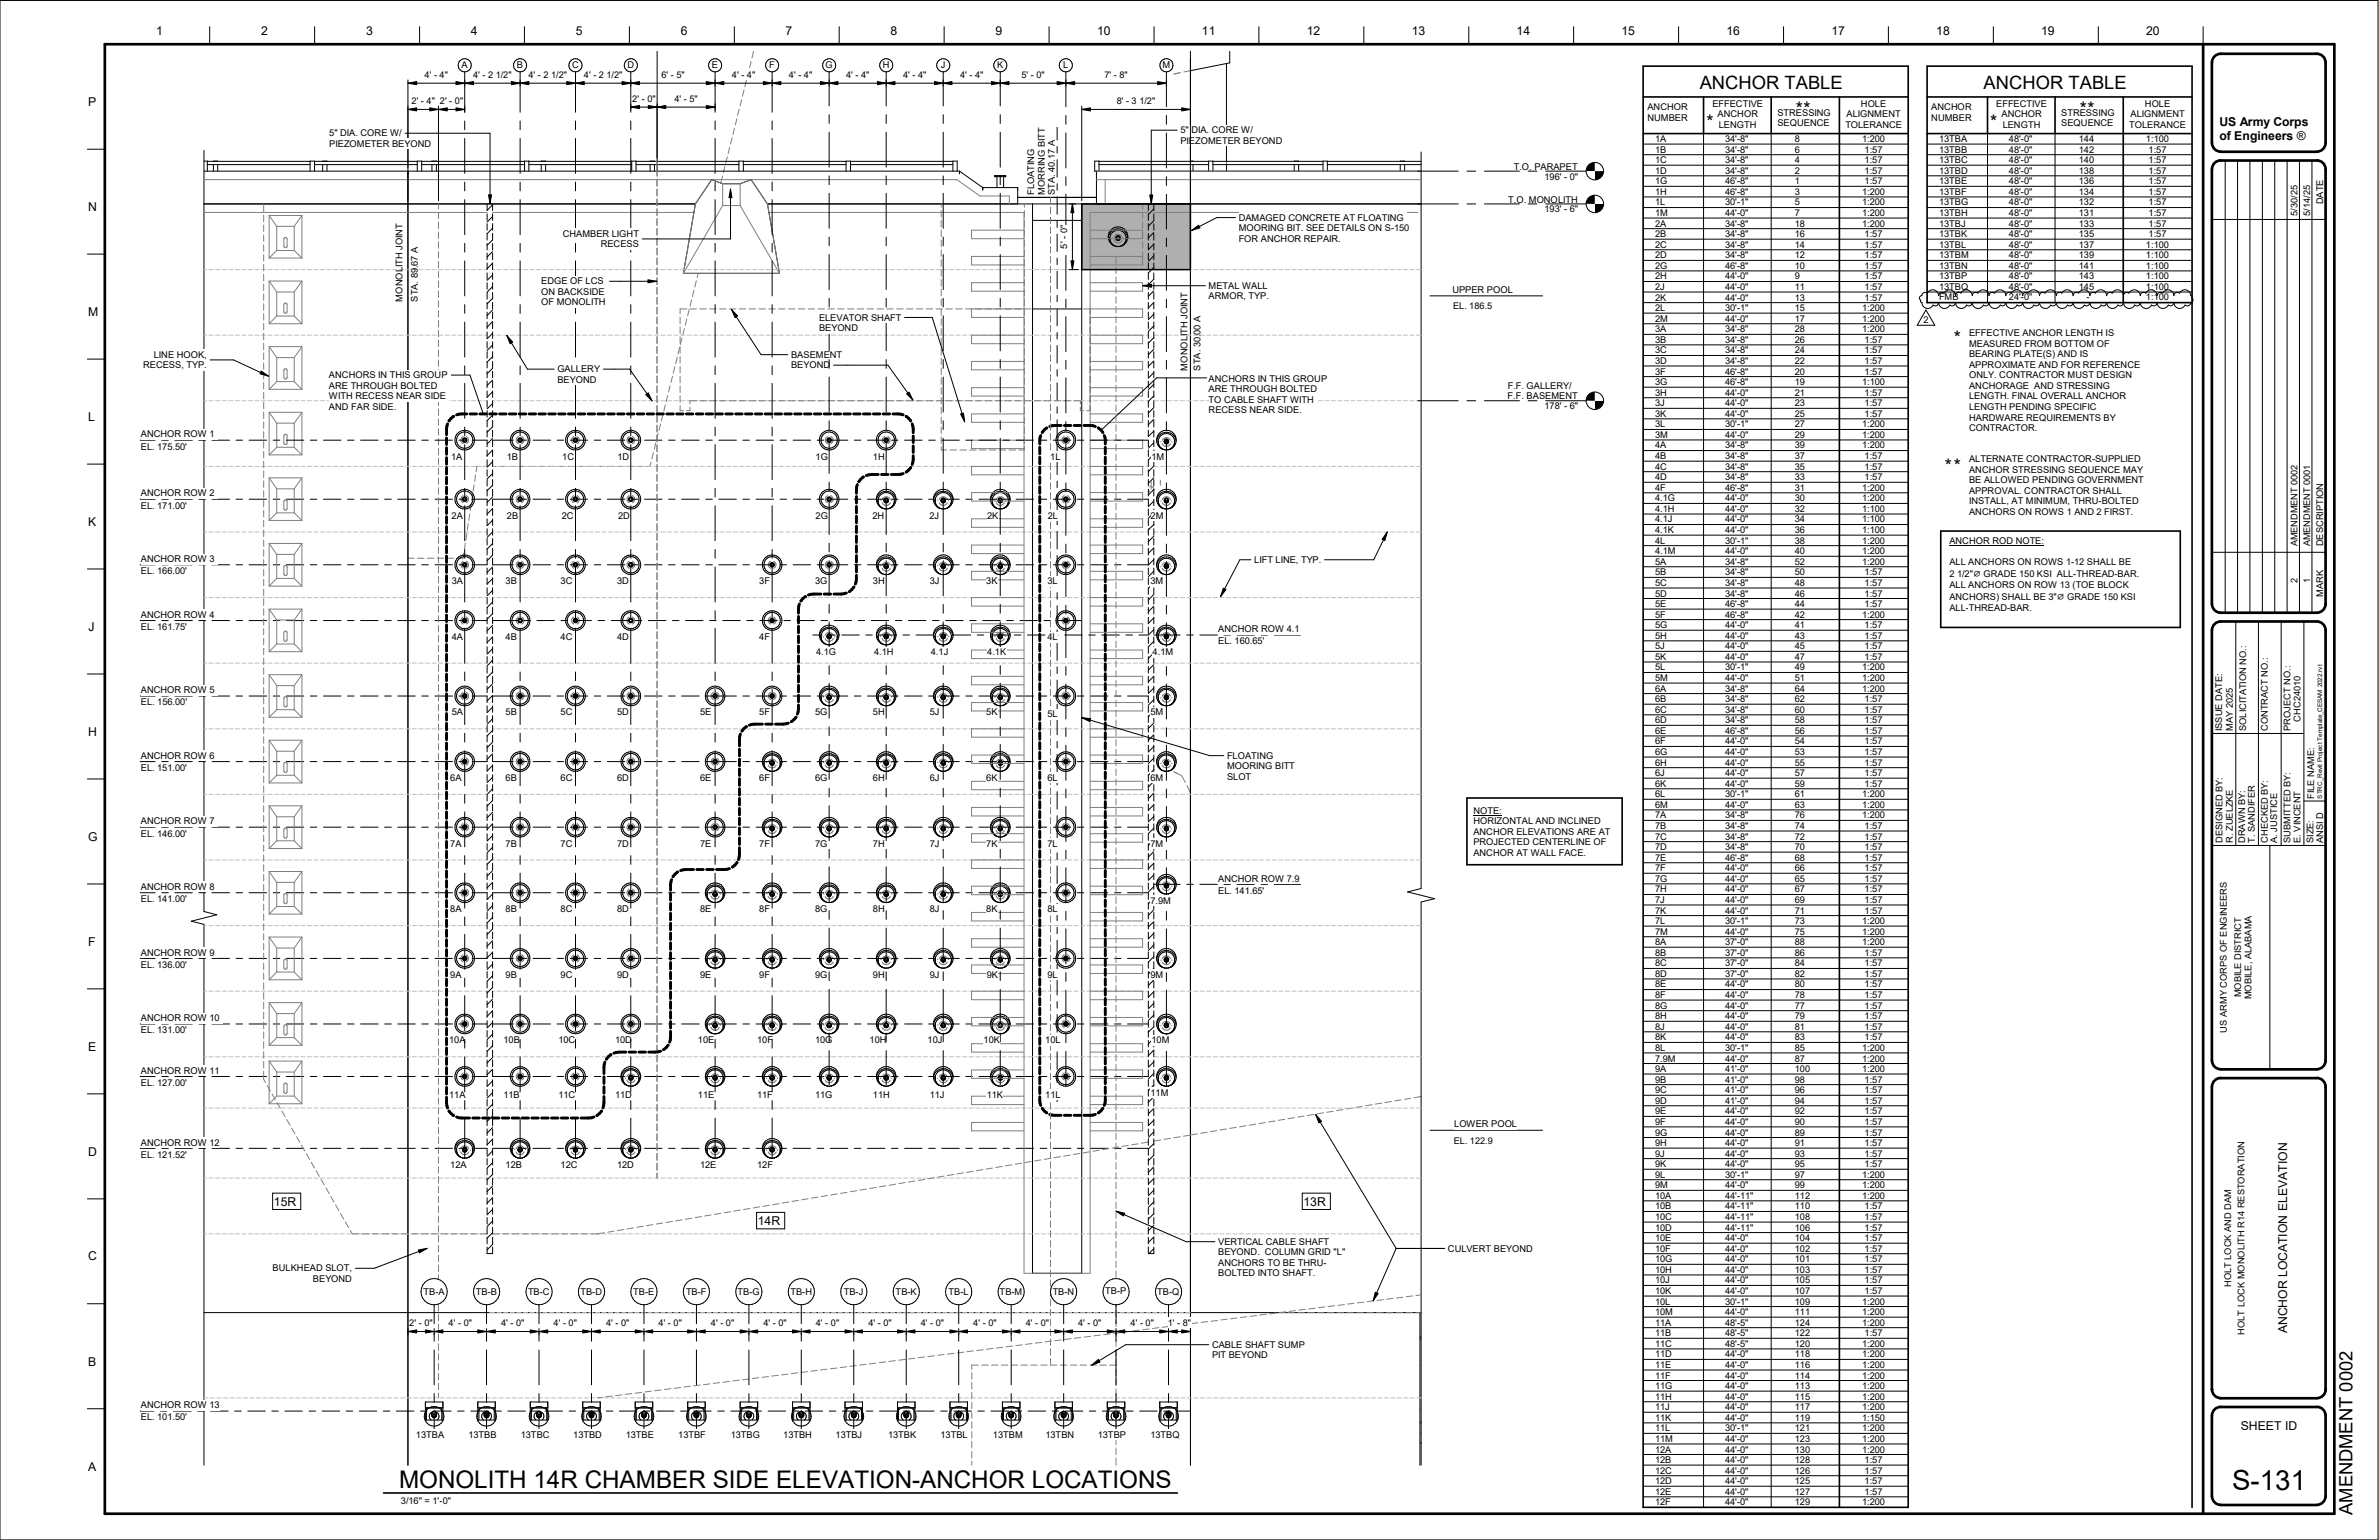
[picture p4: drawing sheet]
<svg xmlns="http://www.w3.org/2000/svg" width="864mm" height="559mm" viewBox="0 0 864 559" stroke-linecap="round" stroke-linejoin="round" font-family="sans-serif">
<defs><g id="words">
<text font-size="10.1" x="810.3" y="540.5">S-131</text>
<g font-size="8.8">
<text x="144.9" y="539.9">MONOLITH 14R CHAMBER SIDE ELEVATION-</text>
<text x="334" y="539.9">ANCHOR LOCATIONS</text>
</g>
<g font-size="6.7">
<text x="617" y="32.3">ANCHOR TABLE</text>
<text x="720.1" y="32.3">ANCHOR TABLE</text>
<text x="651.9" y="41.6">*</text>
<text x="654.7" y="41.6">*</text>
<text x="755" y="41.6">*</text>
<text x="757.7" y="41.6">*</text>
<text x="619.4" y="46.4">*</text>
<text x="722.5" y="46.4">*</text>
<text x="709.3" y="124.9">*</text>
<text x="706" y="171.4">*</text>
<text x="709.3" y="171.4">*</text>
<text x="853.9" y="549.7" transform="rotate(-90 853.9 549.7)">AMENDMENT 0002</text>
</g>
<g font-size="4.4">
<text x="56.6" y="12.5">1</text>
<text x="94.8" y="12.5">2</text>
<text x="132.9" y="12.5">3</text>
<text x="170.9" y="12.5">4</text>
<text x="209" y="12.5">5</text>
<text x="247.1" y="12.5">6</text>
<text x="285.2" y="12.5">7</text>
<text x="323.3" y="12.5">8</text>
<text x="361.4" y="12.5">9</text>
<text x="398.3" y="12.5">10</text>
<text x="436.3" y="12.5">11</text>
<text x="474.3" y="12.5">12</text>
<text x="512.5" y="12.5">13</text>
<text x="550.5" y="12.5">14</text>
<text x="588.6" y="12.5">15</text>
<text x="626.7" y="12.5">16</text>
<text x="664.8" y="12.5">17</text>
<text x="702.9" y="12.5">18</text>
<text x="741" y="12.5">19</text>
<text x="779.1" y="12.5">20</text>
<text x="32" y="38.4">P</text>
<text x="805.6" y="45.6">US Army Corps</text>
<text x="805.6" y="50.8">of Engineers ®</text>
<text x="32" y="76.5">N</text>
<text x="32" y="114.6">M</text>
<text x="32" y="152.7">L</text>
<text x="32" y="190.8">K</text>
<text x="32.1" y="228.9">J</text>
<text x="32" y="267">H</text>
<text x="32" y="305.1">G</text>
<text x="32" y="343.1">F</text>
<text x="32" y="381.2">E</text>
<text x="32" y="419.3">D</text>
<text x="99.4" y="437.4">15R</text>
<text x="473.2" y="437.4">13R</text>
<text x="275.1" y="444.4">14R</text>
<text x="32" y="457.4">C</text>
<text x="830.2" y="483.8" transform="rotate(-90 830.2 483.8)">ANCHOR LOCATION ELEVATION</text>
<text x="32" y="495.5">B</text>
<text x="813.4" y="518.7">SHEET ID</text>
<text x="32" y="533.6">A</text>
</g>
<g font-size="3.4">
<text x="167.6" y="24.8">A</text>
<text x="187.6" y="24.8">B</text>
<text x="207.6" y="24.8">C</text>
<text x="227.8" y="24.8">D</text>
<text x="258.4" y="24.8">E</text>
<text x="279.2" y="24.8">F</text>
<text x="299.6" y="24.8">G</text>
<text x="320.4" y="24.8">H</text>
<text x="341.5" y="24.8">J</text>
<text x="361.9" y="24.8">K</text>
<text x="386" y="24.8">L</text>
<text x="422" y="24.8">M</text>
<text x="598" y="40.1">ANCHOR</text>
<text x="621.6" y="38.7">EFFECTIVE</text>
<text x="645.2" y="41.9">STRESSING</text>
<text x="675.6" y="38.7">HOLE</text>
<text x="701.1" y="40.1">ANCHOR</text>
<text x="724.7" y="38.7">EFFECTIVE</text>
<text x="748.2" y="41.9">STRESSING</text>
<text x="778.6" y="38.7">HOLE</text>
<text x="598" y="43.9">NUMBER</text>
<text x="623.5" y="42.5">ANCHOR</text>
<text x="624" y="46.4">LENGTH</text>
<text x="645.2" y="45.8">SEQUENCE</text>
<text x="669.9" y="46.4">TOLERANCE</text>
<text x="670.3" y="42.5">ALIGNMENT</text>
<text x="701.1" y="43.9">NUMBER</text>
<text x="726.6" y="42.5">ANCHOR</text>
<text x="727" y="46.4">LENGTH</text>
<text x="748.2" y="45.8">SEQUENCE</text>
<text x="773" y="46.4">TOLERANCE</text>
<text x="773.4" y="42.5">ALIGNMENT</text>
<text x="119.5" y="49.5">5&quot; DIA. CORE W/</text>
<text x="119.5" y="53.3">PIEZOMETER BEYOND</text>
<text x="428.5" y="48.4">5&quot; DIA. CORE W/</text>
<text x="428.5" y="52.2">PIEZOMETER BEYOND</text>
<text x="600.8" y="51.5">1A</text>
<text x="626.2" y="51.5">34'-8&quot;</text>
<text x="651.6" y="51.5">8</text>
<text x="675.9" y="51.5">1:200</text>
<text x="703.9" y="51.5">13TBA</text>
<text x="729.3" y="51.5">48'-0&quot;</text>
<text x="754.7" y="51.5">144</text>
<text x="779" y="51.5">1:100</text>
<text x="600.8" y="55.4">1B</text>
<text x="600.8" y="59.2">1C</text>
<text x="626.2" y="55.4">34'-8&quot;</text>
<text x="626.2" y="59.2">34'-8&quot;</text>
<text x="651.6" y="55.4">6</text>
<text x="651.6" y="59.2">4</text>
<text x="676.9" y="55.4">1:57</text>
<text x="676.9" y="59.2">1:57</text>
<text x="703.9" y="55.4">13TBB</text>
<text x="703.9" y="59.2">13TBC</text>
<text x="729.3" y="55.4">48'-0&quot;</text>
<text x="729.3" y="59.2">48'-0&quot;</text>
<text x="754.7" y="55.4">142</text>
<text x="754.7" y="59.2">140</text>
<text x="779.9" y="55.4">1:57</text>
<text x="779.9" y="59.2">1:57</text>
<text x="549.5" y="61.6">T.O. PARAPET</text>
<text x="560.7" y="65.2">196' -</text>
<text x="569.8" y="65.2">0&quot;</text>
<text x="600.8" y="63">1D</text>
<text x="626.2" y="63">34'-8&quot;</text>
<text x="651.6" y="63">2</text>
<text x="676.9" y="63">1:57</text>
<text x="703.9" y="63">13TBD</text>
<text x="729.3" y="63">48'-0&quot;</text>
<text x="754.7" y="63">138</text>
<text x="779.9" y="63">1:57</text>
<text x="375.5" y="70.7" transform="rotate(-90 375.5 70.7)">FLOATING</text>
<text x="379.3" y="70.7" transform="rotate(-90 379.3 70.7)">MORRING BITT</text>
<text x="382.9" y="70.7" transform="rotate(-90 382.9 70.7)">STA. 40.17 A</text>
<text x="600.8" y="66.8">1G</text>
<text x="600.8" y="70.7">1H</text>
<text x="626.2" y="66.8">46'-8&quot;</text>
<text x="626.2" y="70.7">46'-8&quot;</text>
<text x="651.6" y="66.8">1</text>
<text x="651.6" y="70.7">3</text>
<text x="675.9" y="70.7">1:200</text>
<text x="676.9" y="66.8">1:57</text>
<text x="703.9" y="66.8">13TBE</text>
<text x="703.9" y="70.7">13TBF</text>
<text x="729.3" y="66.8">48'-0&quot;</text>
<text x="729.3" y="70.7">48'-0&quot;</text>
<text x="754.7" y="66.8">136</text>
<text x="754.7" y="70.7">134</text>
<text x="779.9" y="66.8">1:57</text>
<text x="779.9" y="70.7">1:57</text>
<text x="547.5" y="73.5">T.O. MONOLITH</text>
<text x="560.7" y="77">193' -</text>
<text x="569.8" y="77">6&quot;</text>
<text x="600.8" y="74.5">1L</text>
<text x="626.2" y="74.5">30'-1&quot;</text>
<text x="651.6" y="74.5">5</text>
<text x="675.9" y="74.5">1:200</text>
<text x="703.9" y="74.5">13TBG</text>
<text x="729.3" y="74.5">48'-0&quot;</text>
<text x="754.7" y="74.5">132</text>
<text x="779.9" y="74.5">1:57</text>
<text x="843.4" y="74.1" transform="rotate(-90 843.4 74.1)">DATE</text>
<text x="449.7" y="80.1">DAMAGED CONCRETE AT FLOATING</text>
<text x="449.7" y="83.9">MOORING BIT. SEE DETAILS ON S-150</text>
<text x="600.8" y="78.4">1M</text>
<text x="600.8" y="82.2">2A</text>
<text x="626.2" y="78.4">44'-0&quot;</text>
<text x="626.2" y="82.2">34'-8&quot;</text>
<text x="651.6" y="78.4">7</text>
<text x="651.6" y="82.2">18</text>
<text x="675.9" y="78.4">1:200</text>
<text x="675.9" y="82.2">1:200</text>
<text x="703.9" y="78.4">13TBH</text>
<text x="703.9" y="82.2">13TBJ</text>
<text x="729.3" y="82.2">48'-0&quot;</text>
<text x="729.3" y="78.4">48'-0&quot;</text>
<text x="754.7" y="82.2">133</text>
<text x="754.7" y="78.4">131</text>
<text x="779.9" y="78.4">1:57</text>
<text x="779.9" y="82.2">1:57</text>
<text x="204.3" y="85.9">CHAMBER LIGHT</text>
<text x="218.1" y="89.7">RECESS</text>
<text x="449.7" y="87.7">FOR ANCHOR REPAIR.</text>
<text x="600.8" y="86">2B</text>
<text x="600.8" y="89.9">2C</text>
<text x="626.2" y="86">34'-8&quot;</text>
<text x="626.2" y="89.9">34'-8&quot;</text>
<text x="651.6" y="86">16</text>
<text x="651.6" y="89.9">14</text>
<text x="676.9" y="86">1:57</text>
<text x="676.9" y="89.9">1:57</text>
<text x="703.9" y="86">13TBK</text>
<text x="703.9" y="89.9">13TBL</text>
<text x="729.3" y="86">48'-0&quot;</text>
<text x="729.3" y="89.9">48'-0&quot;</text>
<text x="754.7" y="86">135</text>
<text x="754.7" y="89.9">137</text>
<text x="779" y="89.9">1:100</text>
<text x="779.9" y="86">1:57</text>
<text x="600.8" y="93.7">2D</text>
<text x="626.2" y="93.7">34'-8&quot;</text>
<text x="651.6" y="93.7">12</text>
<text x="676.9" y="93.7">1:57</text>
<text x="703.9" y="93.7">13TBM</text>
<text x="729.3" y="93.7">48'-0&quot;</text>
<text x="754.7" y="93.7">139</text>
<text x="779" y="93.7">1:100</text>
<text x="600.8" y="97.5">2G</text>
<text x="600.8" y="101.4">2H</text>
<text x="626.2" y="97.5">46'-8&quot;</text>
<text x="626.2" y="101.4">44'-0&quot;</text>
<text x="651.6" y="97.5">10</text>
<text x="651.6" y="101.4">9</text>
<text x="676.9" y="97.5">1:57</text>
<text x="676.9" y="101.4">1:57</text>
<text x="703.9" y="97.5">13TBN</text>
<text x="703.9" y="101.3">13TBP</text>
<text x="729.3" y="101.3">48'-0&quot;</text>
<text x="729.3" y="97.5">48'-0&quot;</text>
<text x="754.7" y="101.3">143</text>
<text x="754.7" y="97.5">141</text>
<text x="779" y="97.5">1:100</text>
<text x="779" y="101.3">1:100</text>
<text x="196.5" y="103.2">EDGE OF LCS</text>
<text x="196.5" y="107">ON BACKSIDE</text>
<text x="438.7" y="104.8">METAL WALL</text>
<text x="527.2" y="106.2">UPPER POOL</text>
<text x="600.8" y="105.2">2J</text>
<text x="626.2" y="105.2">44'-0&quot;</text>
<text x="651.6" y="105.2">11</text>
<text x="676.9" y="105.2">1:57</text>
<text x="703.9" y="105.2">13TBQ</text>
<text x="729.3" y="105.2">48'-0&quot;</text>
<text x="754.7" y="105.2">145</text>
<text x="779" y="105.2">1:100</text>
<text x="146.1" y="109.4" transform="rotate(-90 146.1 109.4)">MONOLITH JOINT</text>
<text x="151.7" y="109.4" transform="rotate(-90 151.7 109.4)">STA. 89.67 A</text>
<text x="196.5" y="110.8">OF MONOLITH</text>
<text x="438.7" y="108.6">ARMOR, TYP.</text>
<text x="600.8" y="109.1">2K</text>
<text x="600.8" y="112.9">2L</text>
<text x="626.2" y="109.1">44'-0&quot;</text>
<text x="626.2" y="112.9">30'-1&quot;</text>
<text x="651.6" y="109.1">13</text>
<text x="651.6" y="112.9">15</text>
<text x="675.9" y="112.9">1:200</text>
<text x="676.9" y="109.1">1:57</text>
<text x="703.9" y="109">FMB</text>
<text x="729.3" y="109">24'-0&quot;</text>
<text x="757.4" y="109">-</text>
<text x="779" y="109">1:100</text>
<text x="297.3" y="116.3">ELEVATOR SHAFT</text>
<text x="600.8" y="116.7">2M</text>
<text x="626.2" y="116.7">44'-0&quot;</text>
<text x="651.6" y="116.7">17</text>
<text x="675.9" y="116.7">1:200</text>
<text x="698.2" y="117.1">2</text>
<text x="297.3" y="120.2">BEYOND</text>
<text x="600.8" y="120.6">3A</text>
<text x="600.8" y="124.4">3B</text>
<text x="626.2" y="124.4">34'-8&quot;</text>
<text x="626.2" y="120.6">34'-8&quot;</text>
<text x="651.6" y="124.4">26</text>
<text x="651.6" y="120.6">28</text>
<text x="675.9" y="120.6">1:200</text>
<text x="676.9" y="124.4">1:57</text>
<text x="714.8" y="121.9">EFFECTIVE ANCHOR LENGTH IS</text>
<text x="714.8" y="125.8">MEASURED FROM BOTTOM OF</text>
<text x="55.8" y="129.8">LINE HOOK,</text>
<text x="287.2" y="129.8">BASEMENT</text>
<text x="600.8" y="128.2">3C</text>
<text x="626.2" y="128.2">34'-8&quot;</text>
<text x="651.6" y="128.2">24</text>
<text x="676.9" y="128.2">1:57</text>
<text x="714.8" y="129.6">BEARING PLATE(S) AND IS</text>
<text x="51.9" y="133.6">RECESS, TYP.</text>
<text x="119.4" y="137.3">ANCHORS IN THIS GROUP</text>
<text x="202.4" y="135.1">GALLERY</text>
<text x="287.2" y="133.6">BEYOND</text>
<text x="431" y="134.5" transform="rotate(-90 431 134.5)">MONOLITH JOINT</text>
<text x="435.8" y="134.5" transform="rotate(-90 435.8 134.5)">STA. 30.00 A</text>
<text x="600.8" y="132">3D</text>
<text x="600.8" y="135.9">3F</text>
<text x="626.2" y="135.9">46'-8&quot;</text>
<text x="626.2" y="132">34'-8&quot;</text>
<text x="651.6" y="135.9">20</text>
<text x="651.6" y="132">22</text>
<text x="676.9" y="132">1:57</text>
<text x="676.9" y="135.9">1:57</text>
<text x="714.8" y="133.4">APPROXIMATE AND FOR REFERENCE</text>
<text x="714.8" y="137.2">ONLY. CONTRACTOR MUST DESIGN</text>
<text x="119.4" y="141.1">ARE THROUGH BOLTED</text>
<text x="202.4" y="138.9">BEYOND</text>
<text x="438.7" y="138.4">ANCHORS IN THIS GROUP</text>
<text x="438.7" y="142.3">ARE THROUGH BOLTED</text>
<text x="547.3" y="141.2">F.F. GALLERY/</text>
<text x="600.8" y="139.7">3G</text>
<text x="600.8" y="143.6">3H</text>
<text x="626.2" y="139.7">46'-8&quot;</text>
<text x="626.2" y="143.6">44'-0&quot;</text>
<text x="651.6" y="139.7">19</text>
<text x="651.6" y="143.6">21</text>
<text x="675.9" y="139.7">1:100</text>
<text x="676.9" y="143.6">1:57</text>
<text x="714.8" y="141.1">ANCHORAGE AND STRESSING</text>
<text x="119.4" y="148.8">AND FAR SIDE.</text>
<text x="119.4" y="144.9">WITH RECESS NEAR SIDE</text>
<text x="438.7" y="146.1">TO CABLE SHAFT WITH</text>
<text x="438.7" y="149.9">RECESS NEAR SIDE.</text>
<text x="547.3" y="144.9">F.F. BASEMENT</text>
<text x="560.7" y="148.5">178' -</text>
<text x="569.8" y="148.5">6&quot;</text>
<text x="600.8" y="147.4">3J</text>
<text x="626.2" y="147.4">44'-0&quot;</text>
<text x="651.6" y="147.4">23</text>
<text x="676.9" y="147.4">1:57</text>
<text x="714.8" y="144.9">LENGTH. FINAL OVERALL ANCHOR</text>
<text x="714.8" y="148.8">LENGTH PENDING SPECIFIC</text>
<text x="600.8" y="151.2">3K</text>
<text x="600.8" y="155.1">3L</text>
<text x="626.2" y="151.2">44'-0&quot;</text>
<text x="626.2" y="155.1">30'-1&quot;</text>
<text x="651.6" y="151.2">25</text>
<text x="651.6" y="155.1">27</text>
<text x="675.9" y="155.1">1:200</text>
<text x="676.9" y="151.2">1:57</text>
<text x="714.8" y="152.6">HARDWARE REQUIREMENTS BY</text>
<text x="51.1" y="158.7">ANCHOR ROW 1</text>
<text x="600.8" y="158.9">3M</text>
<text x="626.2" y="158.9">44'-0&quot;</text>
<text x="651.6" y="158.9">29</text>
<text x="675.9" y="158.9">1:200</text>
<text x="714.8" y="156.4">CONTRACTOR.</text>
<text x="51.1" y="163.1">EL. 175.50'</text>
<text x="163.8" y="166.8">1A</text>
<text x="183.9" y="166.8">1B</text>
<text x="204.1" y="166.8">1C</text>
<text x="224.2" y="166.8">1D</text>
<text x="296.1" y="166.8">1G</text>
<text x="316.9" y="166.8">1H</text>
<text x="381.3" y="166.8">1L</text>
<text x="418" y="166.8">1M</text>
<text x="600.8" y="162.7">4A</text>
<text x="600.8" y="166.6">4B</text>
<text x="626.2" y="166.6">34'-8&quot;</text>
<text x="626.2" y="162.7">34'-8&quot;</text>
<text x="651.6" y="166.6">37</text>
<text x="651.6" y="162.7">39</text>
<text x="675.9" y="162.7">1:200</text>
<text x="676.9" y="166.6">1:57</text>
<text x="714.8" y="167.6">ALTERNATE CONTRACTOR-SUPPLIED</text>
<text x="600.8" y="170.4">4C</text>
<text x="626.2" y="170.4">34'-8&quot;</text>
<text x="651.6" y="170.4">35</text>
<text x="676.9" y="170.4">1:57</text>
<text x="714.8" y="171.5">ANCHOR STRESSING SEQUENCE MAY</text>
<text x="600.8" y="174.2">4D</text>
<text x="600.8" y="178.1">4F</text>
<text x="626.2" y="178.1">46'-8&quot;</text>
<text x="626.2" y="174.2">34'-8&quot;</text>
<text x="651.6" y="178.1">31</text>
<text x="651.6" y="174.2">33</text>
<text x="675.9" y="178.1">1:200</text>
<text x="676.9" y="174.2">1:57</text>
<text x="714.8" y="175.3">BE ALLOWED PENDING GOVERNMENT</text>
<text x="714.8" y="179.2">APPROVAL. CONTRACTOR SHALL</text>
<text x="51.1" y="180.1">ANCHOR ROW 2</text>
<text x="51.1" y="184.5">EL. 171.00'</text>
<text x="600.8" y="181.9">4.1G</text>
<text x="600.8" y="185.8">4.1H</text>
<text x="626.2" y="181.9">44'-0&quot;</text>
<text x="626.2" y="185.8">44'-0&quot;</text>
<text x="651.6" y="181.9">30</text>
<text x="651.6" y="185.8">32</text>
<text x="675.9" y="181.9">1:200</text>
<text x="675.9" y="185.8">1:100</text>
<text x="714.8" y="183">INSTALL, AT MINIMUM, THRU-BOLTED</text>
<text x="163.9" y="188.2">2A</text>
<text x="184" y="188.2">2B</text>
<text x="204" y="188.2">2C</text>
<text x="224.4" y="188.2">2D</text>
<text x="296.1" y="188.2">2G</text>
<text x="316.7" y="188.2">2H</text>
<text x="337.4" y="188.2">2J</text>
<text x="358.4" y="188.2">2K</text>
<text x="380.4" y="188.2">2L</text>
<text x="417.7" y="188.2">2M</text>
<text x="600.8" y="189.6">4.1J</text>
<text x="626.2" y="189.6">44'-0&quot;</text>
<text x="651.6" y="189.6">34</text>
<text x="675.9" y="189.6">1:100</text>
<text x="714.8" y="186.8">ANCHORS ON ROWS 1 AND 2 FIRST.</text>
<text x="600.8" y="193.4">4.1K</text>
<text x="600.8" y="197.3">4L</text>
<text x="626.2" y="193.4">44'-0&quot;</text>
<text x="626.2" y="197.3">30'-1&quot;</text>
<text x="651.6" y="193.4">36</text>
<text x="651.6" y="197.3">38</text>
<text x="675.9" y="193.4">1:100</text>
<text x="675.9" y="197.3">1:200</text>
<text x="707.6" y="197.3">ANCHOR ROD NOTE:</text>
<text x="51.1" y="204">ANCHOR ROW 3</text>
<text x="600.8" y="201.1">4.1M</text>
<text x="626.2" y="201.1">44'-0&quot;</text>
<text x="651.6" y="201.1">40</text>
<text x="675.9" y="201.1">1:200</text>
<text x="843.4" y="198.2" transform="rotate(-90 843.4 198.2)">DESCRIPTION</text>
<text x="51.1" y="208.3">EL. 166.00'</text>
<text x="455.3" y="204.3">LIFT LINE, TYP.</text>
<text x="600.8" y="204.9">5A</text>
<text x="600.8" y="208.7">5B</text>
<text x="626.2" y="208.7">34'-8&quot;</text>
<text x="626.2" y="204.9">34'-8&quot;</text>
<text x="651.6" y="208.7">50</text>
<text x="651.6" y="204.9">52</text>
<text x="675.9" y="204.9">1:200</text>
<text x="676.9" y="208.7">1:57</text>
<text x="707.6" y="204.9">ALL ANCHORS ON ROWS 1-12 SHALL BE</text>
<text x="707.6" y="209.3">2 1/2&quot;⌀</text>
<text x="720" y="209.3">GRADE 150 KSI ALL-THREAD-BAR.</text>
<text x="164" y="212">3A</text>
<text x="183.6" y="212">3B</text>
<text x="203.5" y="212">3C</text>
<text x="224" y="212">3D</text>
<text x="275.6" y="212">3F</text>
<text x="295.9" y="212">3G</text>
<text x="316.9" y="212">3H</text>
<text x="337.5" y="212">3J</text>
<text x="358" y="212">3K</text>
<text x="380.2" y="212">3L</text>
<text x="417.6" y="212">3M</text>
<text x="600.8" y="212.6">5C</text>
<text x="626.2" y="212.6">34'-8&quot;</text>
<text x="651.6" y="212.6">48</text>
<text x="676.9" y="212.6">1:57</text>
<text x="707.6" y="213.3">ALL ANCHORS ON ROW 13 (TOE BLOCK</text>
<text x="600.8" y="216.5">5D</text>
<text x="600.8" y="220.3">5E</text>
<text x="626.2" y="216.5">34'-8&quot;</text>
<text x="626.2" y="220.3">46'-8&quot;</text>
<text x="651.6" y="216.5">46</text>
<text x="651.6" y="220.3">44</text>
<text x="676.9" y="216.5">1:57</text>
<text x="676.9" y="220.3">1:57</text>
<text x="707.6" y="217.6">ANCHORS) SHALL BE 3&quot;⌀</text>
<text x="707.6" y="221.6">ALL-THREAD-BAR.</text>
<text x="750.4" y="217.6">GRADE 150 KSI</text>
<text x="843.4" y="216.5" transform="rotate(-90 843.4 216.5)">MARK</text>
<text x="51.1" y="224.2">ANCHOR ROW 4</text>
<text x="600.8" y="224.1">5F</text>
<text x="600.8" y="227.9">5G</text>
<text x="626.2" y="224.1">46'-8&quot;</text>
<text x="626.2" y="227.9">44'-0&quot;</text>
<text x="651.6" y="224.1">42</text>
<text x="651.6" y="227.9">41</text>
<text x="675.9" y="224.1">1:200</text>
<text x="676.9" y="227.9">1:57</text>
<text x="51.1" y="228.6">EL. 161.75'</text>
<text x="164" y="232.1">4A</text>
<text x="183.6" y="232.1">4B</text>
<text x="203.5" y="232.1">4C</text>
<text x="224" y="232.1">4D</text>
<text x="275.6" y="232.1">4F</text>
<text x="380.2" y="232.4">4L</text>
<text x="442.2" y="229.4">ANCHOR ROW 4.1</text>
<text x="442.2" y="233.8">EL. 160.65'</text>
<text x="600.8" y="231.8">5H</text>
<text x="626.2" y="231.8">44'-0&quot;</text>
<text x="651.6" y="231.8">43</text>
<text x="676.9" y="231.8">1:57</text>
<text x="296.2" y="237.7">4.1G</text>
<text x="317.3" y="237.7">4.1H</text>
<text x="337.9" y="237.7">4.1J</text>
<text x="358.4" y="237.7">4.1K</text>
<text x="418.4" y="237.7">4.1M</text>
<text x="600.8" y="235.6">5J</text>
<text x="600.8" y="239.4">5K</text>
<text x="626.2" y="235.6">44'-0&quot;</text>
<text x="626.2" y="239.4">44'-0&quot;</text>
<text x="651.6" y="235.6">45</text>
<text x="651.6" y="239.4">47</text>
<text x="676.9" y="235.6">1:57</text>
<text x="676.9" y="239.4">1:57</text>
<text x="600.8" y="243.3">5L</text>
<text x="626.2" y="243.3">30'-1&quot;</text>
<text x="651.6" y="243.3">49</text>
<text x="675.9" y="243.3">1:200</text>
<text x="51.1" y="251.5">ANCHOR ROW 5</text>
<text x="600.8" y="247.1">5M</text>
<text x="600.8" y="251">6A</text>
<text x="626.2" y="247.1">44'-0&quot;</text>
<text x="626.2" y="251">34'-8&quot;</text>
<text x="651.6" y="247.1">51</text>
<text x="651.6" y="251">64</text>
<text x="675.9" y="247.1">1:200</text>
<text x="675.9" y="251">1:200</text>
<text x="51.1" y="255.9">EL. 156.00'</text>
<text x="600.8" y="254.8">6B</text>
<text x="626.2" y="254.8">34'-8&quot;</text>
<text x="651.6" y="254.8">62</text>
<text x="676.9" y="254.8">1:57</text>
<text x="164" y="259.6">5A</text>
<text x="183.6" y="259.6">5B</text>
<text x="203.5" y="259.6">5C</text>
<text x="224" y="259.6">5D</text>
<text x="254.2" y="259.6">5E</text>
<text x="275.6" y="259.6">5F</text>
<text x="295.9" y="259.6">5G</text>
<text x="316.9" y="259.6">5H</text>
<text x="337.5" y="259.6">5J</text>
<text x="358" y="259.6">5K</text>
<text x="380.2" y="260.3">5L</text>
<text x="417.6" y="259.6">5M</text>
<text x="600.8" y="258.6">6C</text>
<text x="600.8" y="262.5">6D</text>
<text x="626.2" y="258.6">34'-8&quot;</text>
<text x="626.2" y="262.5">34'-8&quot;</text>
<text x="651.6" y="258.6">60</text>
<text x="651.6" y="262.5">58</text>
<text x="676.9" y="258.6">1:57</text>
<text x="676.9" y="262.5">1:57</text>
<text x="835.1" y="261.8" transform="rotate(-90 835.1 261.8)">CHC24010</text>
<text x="600.8" y="266.3">6E</text>
<text x="626.2" y="266.3">46'-8&quot;</text>
<text x="651.6" y="266.3">56</text>
<text x="676.9" y="266.3">1:57</text>
<text x="806.6" y="265.3" transform="rotate(-90 806.6 265.3)">ISSUE DATE:</text>
<text x="810.6" y="265.3" transform="rotate(-90 810.6 265.3)">MAY 2025</text>
<text x="815.4" y="265.3" transform="rotate(-90 815.4 265.3)">SOLICITATION NO.:</text>
<text x="823.3" y="265.3" transform="rotate(-90 823.3 265.3)">CONTRACT NO.:</text>
<text x="831.5" y="265.3" transform="rotate(-90 831.5 265.3)">PROJECT NO.:</text>
<text x="51.1" y="275.4">ANCHOR ROW 6</text>
<text x="445.4" y="275.3">FLOATING</text>
<text x="600.8" y="270.1">6F</text>
<text x="600.8" y="273.9">6G</text>
<text x="626.2" y="270.1">44'-0&quot;</text>
<text x="626.2" y="273.9">44'-0&quot;</text>
<text x="651.6" y="270.1">54</text>
<text x="651.6" y="273.9">53</text>
<text x="676.9" y="270.1">1:57</text>
<text x="676.9" y="273.9">1:57</text>
<text x="51.1" y="279.7">EL. 151.00'</text>
<text x="445.4" y="279.2">MOORING BITT</text>
<text x="600.8" y="277.8">6H</text>
<text x="600.8" y="281.6">6J</text>
<text x="626.2" y="277.8">44'-0&quot;</text>
<text x="626.2" y="281.6">44'-0&quot;</text>
<text x="651.6" y="277.8">55</text>
<text x="651.6" y="281.6">57</text>
<text x="676.9" y="277.8">1:57</text>
<text x="676.9" y="281.6">1:57</text>
<text x="163.4" y="283.4">6A</text>
<text x="183.6" y="283.4">6B</text>
<text x="203.5" y="283.4">6C</text>
<text x="224" y="283.4">6D</text>
<text x="254.2" y="283.4">6E</text>
<text x="275.6" y="283.4">6F</text>
<text x="295.9" y="283.4">6G</text>
<text x="316.9" y="283.4">6H</text>
<text x="337.5" y="283.4">6J</text>
<text x="358" y="283.4">6K</text>
<text x="380.2" y="283.4">6L</text>
<text x="417.6" y="283.4">6M</text>
<text x="445.4" y="283">SLOT</text>
<text x="600.8" y="285.5">6K</text>
<text x="626.2" y="285.5">44'-0&quot;</text>
<text x="651.6" y="285.5">59</text>
<text x="676.9" y="285.5">1:57</text>
<text x="600.8" y="289.3">6L</text>
<text x="600.8" y="293.1">6M</text>
<text x="626.2" y="289.3">30'-1&quot;</text>
<text x="626.2" y="293.1">44'-0&quot;</text>
<text x="651.6" y="289.3">61</text>
<text x="651.6" y="293.1">63</text>
<text x="675.9" y="289.3">1:200</text>
<text x="675.9" y="293.1">1:200</text>
<text x="840" y="289.8" transform="rotate(-90 840 289.8)">FILE NAME:</text>
<text x="51.1" y="299.2">ANCHOR ROW 7</text>
<text x="534.8" y="295.2">NOTE:</text>
<text x="534.8" y="299.1">HORIZONTAL AND INCLINED</text>
<text x="600.8" y="297">7A</text>
<text x="626.2" y="297">34'-8&quot;</text>
<text x="651.6" y="297">76</text>
<text x="675.9" y="297">1:200</text>
<text x="51.1" y="303.5">EL. 146.00'</text>
<text x="534.8" y="302.9">ANCHOR ELEVATIONS ARE AT</text>
<text x="600.8" y="300.8">7B</text>
<text x="600.8" y="304.6">7C</text>
<text x="626.2" y="300.8">34'-8&quot;</text>
<text x="626.2" y="304.6">34'-8&quot;</text>
<text x="651.6" y="300.8">74</text>
<text x="651.6" y="304.6">72</text>
<text x="676.9" y="300.8">1:57</text>
<text x="676.9" y="304.6">1:57</text>
<text x="806.8" y="305.9" transform="rotate(-90 806.8 305.9)">DESIGNED BY:</text>
<text x="810.6" y="305.9" transform="rotate(-90 810.6 305.9)">R. ZUELZKE</text>
<text x="815" y="305.9" transform="rotate(-90 815 305.9)">DRAWN BY:</text>
<text x="818.6" y="305.9" transform="rotate(-90 818.6 305.9)">T. SANDIFER</text>
<text x="823.3" y="305.9" transform="rotate(-90 823.3 305.9)">CHECKED BY:</text>
<text x="826.7" y="305.9" transform="rotate(-90 826.7 305.9)">A. JUSTICE</text>
<text x="831.5" y="305.9" transform="rotate(-90 831.5 305.9)">SUBMITTED BY:</text>
<text x="835.1" y="305.9" transform="rotate(-90 835.1 305.9)">E. VINCENT</text>
<text x="839.8" y="305.9" transform="rotate(-90 839.8 305.9)">SIZE:</text>
<text x="843.4" y="305.9" transform="rotate(-90 843.4 305.9)">ANSI D</text>
<text x="163.4" y="307.2">7A</text>
<text x="183.6" y="307.2">7B</text>
<text x="203.5" y="307.2">7C</text>
<text x="224" y="307.2">7D</text>
<text x="254.2" y="307.2">7E</text>
<text x="275.6" y="307.2">7F</text>
<text x="295.9" y="307.2">7G</text>
<text x="316.9" y="307.2">7H</text>
<text x="337.5" y="307.2">7J</text>
<text x="358" y="307.2">7K</text>
<text x="380.2" y="307.2">7L</text>
<text x="417.6" y="307.2">7M</text>
<text x="534.8" y="306.7">PROJECTED CENTERLINE OF</text>
<text x="534.8" y="310.6">ANCHOR AT WALL FACE.</text>
<text x="600.8" y="308.5">7D</text>
<text x="626.2" y="308.5">34'-8&quot;</text>
<text x="651.6" y="308.5">70</text>
<text x="676.9" y="308.5">1:57</text>
<text x="600.8" y="312.3">7E</text>
<text x="600.8" y="316.1">7F</text>
<text x="626.2" y="316.1">44'-0&quot;</text>
<text x="626.2" y="312.3">46'-8&quot;</text>
<text x="651.6" y="316.1">66</text>
<text x="651.6" y="312.3">68</text>
<text x="676.9" y="312.3">1:57</text>
<text x="676.9" y="316.1">1:57</text>
<text x="51.1" y="323">ANCHOR ROW 8</text>
<text x="442.2" y="319.9">ANCHOR ROW 7.9</text>
<text x="600.8" y="320">7G</text>
<text x="600.8" y="323.8">7H</text>
<text x="626.2" y="320">44'-0&quot;</text>
<text x="626.2" y="323.8">44'-0&quot;</text>
<text x="651.6" y="320">65</text>
<text x="651.6" y="323.8">67</text>
<text x="676.9" y="320">1:57</text>
<text x="676.9" y="323.8">1:57</text>
<text x="51.1" y="327.3">EL. 141.00'</text>
<text x="417.6" y="328">7.9M</text>
<text x="442.2" y="324.3">EL. 141.65'</text>
<text x="600.8" y="327.7">7J</text>
<text x="626.2" y="327.7">44'-0&quot;</text>
<text x="651.6" y="327.7">69</text>
<text x="676.9" y="327.7">1:57</text>
<text x="163.4" y="331">8A</text>
<text x="183.6" y="331">8B</text>
<text x="203.5" y="331">8C</text>
<text x="224" y="331">8D</text>
<text x="254.2" y="331">8E</text>
<text x="275.6" y="331">8F</text>
<text x="295.9" y="331">8G</text>
<text x="316.9" y="331">8H</text>
<text x="337.5" y="331">8J</text>
<text x="358" y="331">8K</text>
<text x="380.2" y="331">8L</text>
<text x="600.8" y="331.5">7K</text>
<text x="600.8" y="335.3">7L</text>
<text x="626.2" y="331.5">44'-0&quot;</text>
<text x="626.2" y="335.3">30'-1&quot;</text>
<text x="651.6" y="331.5">71</text>
<text x="651.6" y="335.3">73</text>
<text x="675.9" y="335.3">1:200</text>
<text x="676.9" y="331.5">1:57</text>
<text x="600.8" y="339.1">7M</text>
<text x="626.2" y="339.1">44'-0&quot;</text>
<text x="651.6" y="339.1">75</text>
<text x="675.9" y="339.1">1:200</text>
<text x="51.1" y="346.8">ANCHOR ROW 9</text>
<text x="600.8" y="343">8A</text>
<text x="600.8" y="346.8">8B</text>
<text x="626.2" y="346.8">37'-0&quot;</text>
<text x="626.2" y="343">37'-0&quot;</text>
<text x="651.6" y="346.8">86</text>
<text x="651.6" y="343">88</text>
<text x="675.9" y="343">1:200</text>
<text x="676.9" y="346.8">1:57</text>
<text x="51.1" y="351.2">EL. 136.00'</text>
<text x="600.8" y="350.6">8C</text>
<text x="626.2" y="350.6">37'-0&quot;</text>
<text x="651.6" y="350.6">84</text>
<text x="676.9" y="350.6">1:57</text>
<text x="163.4" y="354.8">9A</text>
<text x="183.6" y="354.8">9B</text>
<text x="203.5" y="354.8">9C</text>
<text x="224" y="354.8">9D</text>
<text x="254.2" y="354.8">9E</text>
<text x="275.6" y="354.8">9F</text>
<text x="295.9" y="354.8">9G</text>
<text x="316.9" y="354.8">9H</text>
<text x="337.5" y="354.8">9J</text>
<text x="358.2" y="354.8">9K</text>
<text x="380.2" y="354.8">9L</text>
<text x="417.6" y="354.8">9M</text>
<text x="600.8" y="354.5">8D</text>
<text x="600.8" y="358.3">8E</text>
<text x="626.2" y="354.5">37'-0&quot;</text>
<text x="626.2" y="358.3">44'-0&quot;</text>
<text x="651.6" y="354.5">82</text>
<text x="651.6" y="358.3">80</text>
<text x="676.9" y="354.5">1:57</text>
<text x="676.9" y="358.3">1:57</text>
<text x="600.8" y="362.2">8F</text>
<text x="626.2" y="362.2">44'-0&quot;</text>
<text x="651.6" y="362.2">78</text>
<text x="676.9" y="362.2">1:57</text>
<text x="813.5" y="361.9" transform="rotate(-90 813.5 361.9)">MOBILE DISTRICT</text>
<text x="817.4" y="362.6" transform="rotate(-90 817.4 362.6)">MOBILE, ALABAMA</text>
<text x="51.1" y="370.6">ANCHOR ROW 10</text>
<text x="600.8" y="366">8G</text>
<text x="600.8" y="369.8">8H</text>
<text x="626.2" y="366">44'-0&quot;</text>
<text x="626.2" y="369.8">44'-0&quot;</text>
<text x="651.6" y="366">77</text>
<text x="651.6" y="369.8">79</text>
<text x="676.9" y="366">1:57</text>
<text x="676.9" y="369.8">1:57</text>
<text x="51.1" y="374.9">EL. 131.00'</text>
<text x="600.8" y="373.7">8J</text>
<text x="600.8" y="377.5">8K</text>
<text x="626.2" y="373.7">44'-0&quot;</text>
<text x="626.2" y="377.5">44'-0&quot;</text>
<text x="651.6" y="373.7">81</text>
<text x="651.6" y="377.5">83</text>
<text x="676.9" y="373.7">1:57</text>
<text x="676.9" y="377.5">1:57</text>
<text x="808.4" y="374.7" transform="rotate(-90 808.4 374.7)">US ARMY CORPS OF ENGINEERS</text>
<text x="163" y="378.6">10A</text>
<text x="182.8" y="378.6">10B</text>
<text x="202.7" y="378.6">10C</text>
<text x="223.3" y="378.6">10D</text>
<text x="253.4" y="378.6">10E</text>
<text x="274.8" y="378.6">10F</text>
<text x="295.9" y="378.6">10G</text>
<text x="315.7" y="378.6">10H</text>
<text x="336.7" y="378.6">10J</text>
<text x="357" y="378.6">10K</text>
<text x="379.4" y="378.6">10L</text>
<text x="418" y="378.6">10M</text>
<text x="600.8" y="381.3">8L</text>
<text x="626.2" y="381.3">30'-1&quot;</text>
<text x="651.6" y="381.3">85</text>
<text x="675.9" y="381.3">1:200</text>
<text x="51.1" y="389.6">ANCHOR ROW 11</text>
<text x="600.8" y="385.2">7.9M</text>
<text x="600.8" y="389">9A</text>
<text x="626.2" y="385.2">44'-0&quot;</text>
<text x="626.2" y="389">41'-0&quot;</text>
<text x="651.6" y="385.2">87</text>
<text x="651.6" y="389">100</text>
<text x="675.9" y="385.2">1:200</text>
<text x="675.9" y="389">1:200</text>
<text x="51.1" y="394">EL. 127.00'</text>
<text x="600.8" y="392.9">9B</text>
<text x="626.2" y="392.9">41'-0&quot;</text>
<text x="651.6" y="392.9">98</text>
<text x="676.9" y="392.9">1:57</text>
<text x="163" y="398.3">11A</text>
<text x="182.8" y="398.3">11B</text>
<text x="202.7" y="398.3">11C</text>
<text x="223.3" y="398.3">11D</text>
<text x="253.4" y="398.3">11E</text>
<text x="274.8" y="398.3">11F</text>
<text x="295.9" y="398.3">11G</text>
<text x="316.9" y="398.3">11H</text>
<text x="337.5" y="398.3">11J</text>
<text x="358.2" y="398.3">11K</text>
<text x="379.4" y="398.3">11L</text>
<text x="417.6" y="397.6">11M</text>
<text x="600.8" y="396.7">9C</text>
<text x="600.8" y="400.5">9D</text>
<text x="626.2" y="396.7">41'-0&quot;</text>
<text x="626.2" y="400.5">41'-0&quot;</text>
<text x="651.6" y="396.7">96</text>
<text x="651.6" y="400.5">94</text>
<text x="676.9" y="396.7">1:57</text>
<text x="676.9" y="400.5">1:57</text>
<text x="600.8" y="404.4">9E</text>
<text x="626.2" y="404.4">44'-0&quot;</text>
<text x="651.6" y="404.4">92</text>
<text x="676.9" y="404.4">1:57</text>
<text x="527.9" y="409">LOWER POOL</text>
<text x="600.8" y="408.2">9F</text>
<text x="600.8" y="412">9G</text>
<text x="626.2" y="408.2">44'-0&quot;</text>
<text x="626.2" y="412">44'-0&quot;</text>
<text x="651.6" y="408.2">90</text>
<text x="651.6" y="412">89</text>
<text x="676.9" y="408.2">1:57</text>
<text x="676.9" y="412">1:57</text>
<text x="51.1" y="415.7">ANCHOR ROW 12</text>
<text x="600.8" y="415.8">9H</text>
<text x="600.8" y="419.7">9J</text>
<text x="626.2" y="415.8">44'-0&quot;</text>
<text x="626.2" y="419.7">44'-0&quot;</text>
<text x="651.6" y="415.8">91</text>
<text x="651.6" y="419.7">93</text>
<text x="676.9" y="415.8">1:57</text>
<text x="676.9" y="419.7">1:57</text>
<text x="51.1" y="420.1">EL. 121.52'</text>
<text x="163.4" y="423.7">12A</text>
<text x="183.6" y="423.7">12B</text>
<text x="203.5" y="423.7">12C</text>
<text x="224" y="423.7">12D</text>
<text x="254.2" y="423.7">12E</text>
<text x="274.9" y="423.7">12F</text>
<text x="600.8" y="423.5">9K</text>
<text x="626.2" y="423.5">44'-0&quot;</text>
<text x="651.6" y="423.5">95</text>
<text x="676.9" y="423.5">1:57</text>
<text x="600.8" y="427.4">9L</text>
<text x="600.8" y="431.2">9M</text>
<text x="626.2" y="431.2">44'-0&quot;</text>
<text x="626.2" y="427.4">30'-1&quot;</text>
<text x="651.6" y="431.2">99</text>
<text x="651.6" y="427.4">97</text>
<text x="675.9" y="427.4">1:200</text>
<text x="675.9" y="431.2">1:200</text>
<text x="600.8" y="435">10A</text>
<text x="626.2" y="435">44'-11&quot;</text>
<text x="651.6" y="435">112</text>
<text x="675.9" y="435">1:200</text>
<text x="600.8" y="438.9">10B</text>
<text x="600.8" y="442.7">10C</text>
<text x="626.2" y="442.7">44'-11&quot;</text>
<text x="626.2" y="438.9">44'-11&quot;</text>
<text x="651.6" y="442.7">108</text>
<text x="651.6" y="438.9">110</text>
<text x="676.9" y="438.9">1:57</text>
<text x="676.9" y="442.7">1:57</text>
<text x="600.8" y="446.5">10D</text>
<text x="626.2" y="446.5">44'-11&quot;</text>
<text x="651.6" y="446.5">106</text>
<text x="676.9" y="446.5">1:57</text>
<text x="442.2" y="451.7">VERTICAL CABLE SHAFT</text>
<text x="442.2" y="455.5">BEYOND. COLUMN GRID &quot;L&quot;</text>
<text x="525.6" y="454.2">CULVERT BEYOND</text>
<text x="600.8" y="450.4">10E</text>
<text x="600.8" y="454.2">10F</text>
<text x="626.2" y="454.2">44'-0&quot;</text>
<text x="626.2" y="450.4">44'-0&quot;</text>
<text x="651.6" y="454.2">102</text>
<text x="651.6" y="450.4">104</text>
<text x="676.9" y="450.4">1:57</text>
<text x="676.9" y="454.2">1:57</text>
<text x="99" y="461.3">BULKHEAD SLOT,</text>
<text x="442.2" y="459.3">ANCHORS TO BE THRU-</text>
<text x="600.8" y="458">10G</text>
<text x="600.8" y="461.9">10H</text>
<text x="626.2" y="458">44'-0&quot;</text>
<text x="626.2" y="461.9">44'-0&quot;</text>
<text x="651.6" y="458">101</text>
<text x="651.6" y="461.9">103</text>
<text x="676.9" y="458">1:57</text>
<text x="676.9" y="461.9">1:57</text>
<text x="113.6" y="465.2">BEYOND</text>
<text x="442.2" y="463.2">BOLTED INTO SHAFT.</text>
<text x="600.8" y="465.7">10J</text>
<text x="626.2" y="465.7">44'-0&quot;</text>
<text x="651.6" y="465.7">105</text>
<text x="676.9" y="465.7">1:57</text>
<text x="810" y="467" transform="rotate(-90 810 467)">HOLT LOCK AND DAM</text>
<text x="153.7" y="469.9">TB-A</text>
<text x="172.8" y="469.9">TB-B</text>
<text x="191.7" y="469.9">TB-C</text>
<text x="210.7" y="469.9">TB-D</text>
<text x="229.9" y="469.9">TB-E</text>
<text x="249" y="469.9">TB-F</text>
<text x="267.8" y="469.9">TB-G</text>
<text x="286.9" y="469.9">TB-H</text>
<text x="306.3" y="469.9">TB-J</text>
<text x="325.1" y="469.9">TB-K</text>
<text x="344.3" y="469.9">TB-L</text>
<text x="362.9" y="469.9">TB-M</text>
<text x="382.1" y="469.9">TB-N</text>
<text x="401.2" y="469.6">TB</text>
<text x="401.3" y="469.9">TB-P</text>
<text x="405.5" y="469.6">-P</text>
<text x="420.1" y="469.9">TB-Q</text>
<text x="600.8" y="469.6">10K</text>
<text x="600.8" y="473.4">10L</text>
<text x="626.2" y="473.4">30'-1&quot;</text>
<text x="626.2" y="469.6">44'-0&quot;</text>
<text x="651.6" y="473.4">109</text>
<text x="651.6" y="469.6">107</text>
<text x="675.9" y="473.4">1:200</text>
<text x="676.9" y="469.6">1:57</text>
<text x="600.8" y="477.2">10M</text>
<text x="626.2" y="477.2">44'-0&quot;</text>
<text x="651.6" y="477.2">111</text>
<text x="675.9" y="477.2">1:200</text>
<text x="600.8" y="481">11A</text>
<text x="600.8" y="484.9">11B</text>
<text x="626.2" y="481">48'-5&quot;</text>
<text x="626.2" y="484.9">48'-5&quot;</text>
<text x="651.6" y="481">124</text>
<text x="651.6" y="484.9">122</text>
<text x="675.9" y="481">1:200</text>
<text x="676.9" y="484.9">1:57</text>
<text x="814.7" y="484.3" transform="rotate(-90 814.7 484.3)">HOLT LOCK MONOLITH R14 RESTORATION</text>
<text x="440" y="489.1">CABLE SHAFT SUMP</text>
<text x="600.8" y="488.7">11C</text>
<text x="626.2" y="488.7">48'-5&quot;</text>
<text x="651.6" y="488.7">120</text>
<text x="675.9" y="488.7">1:200</text>
<text x="440" y="492.9">PIT BEYOND</text>
<text x="600.8" y="492.5">11D</text>
<text x="600.8" y="496.4">11E</text>
<text x="626.2" y="492.5">44'-0&quot;</text>
<text x="626.2" y="496.4">44'-0&quot;</text>
<text x="651.6" y="492.5">118</text>
<text x="651.6" y="496.4">116</text>
<text x="675.9" y="492.5">1:200</text>
<text x="675.9" y="496.4">1:200</text>
<text x="600.8" y="500.2">11F</text>
<text x="626.2" y="500.2">44'-0&quot;</text>
<text x="651.6" y="500.2">114</text>
<text x="675.9" y="500.2">1:200</text>
<text x="600.8" y="504.1">11G</text>
<text x="600.8" y="507.9">11H</text>
<text x="626.2" y="504.1">44'-0&quot;</text>
<text x="626.2" y="507.9">44'-0&quot;</text>
<text x="651.6" y="504.1">113</text>
<text x="651.6" y="507.9">115</text>
<text x="675.9" y="504.1">1:200</text>
<text x="675.9" y="507.9">1:200</text>
<text x="51.1" y="511">ANCHOR ROW 13</text>
<text x="51.1" y="515.4">EL. 101.50'</text>
<text x="600.8" y="511.7">11J</text>
<text x="600.8" y="515.6">11K</text>
<text x="626.2" y="511.7">44'-0&quot;</text>
<text x="626.2" y="515.6">44'-0&quot;</text>
<text x="651.6" y="511.7">117</text>
<text x="651.6" y="515.6">119</text>
<text x="675.9" y="511.7">1:200</text>
<text x="675.9" y="515.6">1:150</text>
<text x="151" y="521.6">13TBA</text>
<text x="170.1" y="521.6">13TBB</text>
<text x="189.1" y="521.6">13TBC</text>
<text x="208.1" y="521.6">13TBD</text>
<text x="227.2" y="521.6">13TBE</text>
<text x="246.2" y="521.6">13TBF</text>
<text x="265.3" y="521.6">13TBG</text>
<text x="284.3" y="521.6">13TBH</text>
<text x="303.3" y="521.6">13TBJ</text>
<text x="322.4" y="521.6">13TBK</text>
<text x="341.4" y="521.6">13TBL</text>
<text x="360.5" y="521.6">13TBM</text>
<text x="379.5" y="521.6">13TBN</text>
<text x="398.5" y="521.6">13TBP</text>
<text x="417.6" y="521.6">13TBQ</text>
<text x="600.8" y="519.4">11L</text>
<text x="626.2" y="519.4">30'-1&quot;</text>
<text x="651.6" y="519.4">121</text>
<text x="675.9" y="519.4">1:200</text>
<text x="600.8" y="523.2">11M</text>
<text x="600.8" y="527.1">12A</text>
<text x="626.2" y="523.2">44'-0&quot;</text>
<text x="626.2" y="527.1">44'-0&quot;</text>
<text x="651.6" y="523.2">123</text>
<text x="651.6" y="527.1">130</text>
<text x="675.9" y="523.2">1:200</text>
<text x="675.9" y="527.1">1:200</text>
<text x="600.8" y="530.9">12B</text>
<text x="626.2" y="530.9">44'-0&quot;</text>
<text x="651.6" y="530.9">128</text>
<text x="676.9" y="530.9">1:57</text>
<text x="600.8" y="534.8">12C</text>
<text x="600.8" y="538.6">12D</text>
<text x="626.2" y="534.8">44'-0&quot;</text>
<text x="626.2" y="538.6">44'-0&quot;</text>
<text x="651.6" y="534.8">126</text>
<text x="651.6" y="538.6">125</text>
<text x="676.9" y="534.8">1:57</text>
<text x="676.9" y="538.6">1:57</text>
<text x="145.5" y="545.6">3/16&quot; = 1'-0&quot;</text>
<text x="600.8" y="542.4">12E</text>
<text x="626.2" y="542.4">44'-0&quot;</text>
<text x="651.6" y="542.4">127</text>
<text x="676.9" y="542.4">1:57</text>
<text x="600.8" y="546.2">12F</text>
<text x="626.2" y="546.2">44'-0&quot;</text>
<text x="651.6" y="546.2">129</text>
<text x="675.9" y="546.2">1:200</text>
</g>
<g font-size="3.3">
<text x="154.1" y="28.2">4' - 4&quot;</text>
<text x="171.7" y="28.2">4' - 2 1/2&quot;</text>
<text x="191.9" y="28.2">4' - 2 1/2&quot;</text>
<text x="212" y="28.2">4' - 2 1/2&quot;</text>
<text x="240.1" y="28.2">6' - 5&quot;</text>
<text x="265.7" y="28.2">4' - 4&quot;</text>
<text x="286.4" y="28.2">4' - 4&quot;</text>
<text x="307.1" y="28.2">4' - 4&quot;</text>
<text x="327.8" y="28.2">4' - 4&quot;</text>
<text x="348.5" y="28.2">4' - 4&quot;</text>
<text x="370.8" y="28.2">5' - 0&quot;</text>
<text x="400.9" y="28.2">7' - 8&quot;</text>
<text x="149.4" y="37.8">2' - 4&quot;</text>
<text x="159.7" y="37.8">2' - 0&quot;</text>
<text x="229.5" y="36.9">2' - 0&quot;</text>
<text x="244.8" y="36.9">4' - 5&quot;</text>
<text x="405.4" y="37.8">8' - 3 1/2&quot;</text>
<text x="834" y="78.3" transform="rotate(-90 834 78.3)">5/30/25</text>
<text x="838.6" y="78.3" transform="rotate(-90 838.6 78.3)">5/14/25</text>
<text x="387.4" y="90.2" transform="rotate(-90 387.4 90.2)">5' - 0&quot;</text>
<text x="527.5" y="112.2">EL. 186.5</text>
<text x="834" y="198.3" transform="rotate(-90 834 198.3)">AMENDMENT 0002</text>
<text x="838.6" y="198.3" transform="rotate(-90 838.6 198.3)">AMENDMENT 0001</text>
<text x="834" y="211.5" transform="rotate(-90 834 211.5)">2</text>
<text x="838.6" y="211.5" transform="rotate(-90 838.6 211.5)">1</text>
<text x="527.7" y="415">EL. 122.9</text>
<text x="148.6" y="481.2">2' - 0&quot;</text>
<text x="162.9" y="481.2">4' - 0&quot;</text>
<text x="181.9" y="481.2">4' - 0&quot;</text>
<text x="201" y="481.2">4' - 0&quot;</text>
<text x="220" y="481.2">4' - 0&quot;</text>
<text x="239.1" y="481.2">4' - 0&quot;</text>
<text x="258.1" y="481.2">4' - 0&quot;</text>
<text x="277.1" y="481.2">4' - 0&quot;</text>
<text x="296.2" y="481.2">4' - 0&quot;</text>
<text x="315.2" y="481.2">4' - 0&quot;</text>
<text x="334.3" y="481.2">4' - 0&quot;</text>
<text x="353.3" y="481.2">4' - 0&quot;</text>
<text x="372.4" y="481.2">4' - 0&quot;</text>
<text x="391.4" y="481.2">4' - 0&quot;</text>
<text x="410.4" y="481.2">4' - 0&quot;</text>
<text x="423.9" y="481.2">1' - 8&quot;</text>
</g>
<text font-size="2.3" x="842.9" y="289.8" transform="rotate(-90 842.9 289.8)">STRC_Revit Project Template_CESAM 2022.rvt</text>
</g></defs>
<path d="M392.7 74h39.4v23.8h-39.4z" fill="#afafaf"/>
<g fill="none" stroke="#7f7f7f" stroke-width=".36">
<path d="M273.6 18.5l-.6 2.6M268.4 39.6l-.6 2.3M269.2 36.1l-.6 2.3M270.1 32.6l-.6 2.4M270.9 29.2l-.5 2.3M271.8 25.7l-.6 2.3M272.7 22.3l-.6 2.3M428.6 26.4l-2.4 .4 1.8-.3M432.1 25.7l-2.4 .4M238.5 58.5v1.2M264 56.9l-.6 2.3M264.9 53.4l-.6 2.4"/>
<path d="M265.8 50l-.6 2.3M266.6 46.5l-.5 2.3M267.5 43.1l-.6 2.2M432.1 58.5v1.2M445.2 58.5v1.2M74 77.1h102.8M74 65.2h273.3l8.5 5.9h10.6v2.9M95.7 74v2.9M95.7 78.1v2.4M97.7 78.2v15.4M97.7 78.2h11.9M97.7 78.2l2.8 3.9"/>
<path d="M109.6 78.2v15.4M109.6 78.2l-2.8 3.9M159.2 74v1.8M159.2 77v2.4M178.8 77.1h73.1M262.3 63.8l-.6 2.6M262.3 74.6h6.4M262.3 66.7v7.9M262.3 66.7h6.4M262.3 74.6l-14.2 24.6M262.3 66.7l-3.9-1.5-6 8.8-4.3 25.2M263.1 60.4l-.5 2.3"/>
<path d="M268.7 66.7v7.9M268.7 74.6l14.3 24.6M268.7 66.7l4-1.5 5.9 8.8 4.4 25.2M279.1 77.1h92.6v384.9h24v-384.9h21.2M341.7 74v1.2M341.7 76.4v2.4M341.7 80v2.3M371.9 74v1.2M371.9 76.4v2.4M371.9 80v2.3M381.3 71.6v2.4M381.3 75.2v2.4"/>
<path d="M381.3 78.8v2.4M398 62.1h117.9M398 65.2h117.9M401.2 65.2v8.8M414.8 74v1.8M414.8 77v2.4M418.8 77.1h95.9M95.7 81.7v2.3M95.7 85.2v2.4M95.7 88.8v2.4M95.7 92.4v2.3M95.7 95.9v2.4"/>
<path d="M95.7 99.5v2.4M97.7 93.6h11.9M100.5 82.1h6.3M100.5 90.9h6.3M100.5 82.1v8.8M100.5 90.9l-2.8 2.7M103.2 86.4l.6-.2 .4 .5v2.6l-.4 .6h-.3l-.5-.6zM106.8 82.1v8.8M106.8 90.9l2.8 2.7M159.2 80.6v2.3M159.2 84.1v2.4M159.2 87.7v2.4"/>
<path d="M159.2 91.3v2.3M159.2 94.8v2.4M159.2 98.4v2.4M248.1 99.2h34.9M253.4 99.2l-.3 1.5M341.7 83.5v2.4M341.7 87.1v2.4M341.7 90.7v2.3M341.7 94.2v2.4M341.7 97.8v2.4M371.7 83.5h-19v3.1h19M371.7 93h-19v3.1h19"/>
<path d="M371.9 83.5v2.4M371.9 87.1v2.4M371.9 90.7v2.3M371.9 94.2v2.4M371.9 97.8v2.4M381.3 82.3v2.4M381.3 85.9v2.4M381.3 89.5v2.4M381.3 93v2.4M381.3 96.6v2.4M395.7 83.5h19.1v3.1h-19.1M395.7 93h19.1"/>
<path d="M404.4 86a1.58 1.58 0 0 1 1.5-1 1.58 1.58 0 0 1 1.4 1M404.4 87.2a1.56 1.56 0 0 0 1.5 1 1.56 1.56 0 0 0 1.4-1M405.1 93v2.8M405.1 96.9v2.4M414.8 91.3v4.8h-19.1M414.8 80.6v2.3M414.8 87.7v2.4M95.7 103.1v2.4M95.7 106.6v2.4M95.7 110.2v2.4M95.7 113.8v2.4M95.7 117.3v2.5"/>
<path d="M97.7 102v15.5M97.7 117.5h11.9M97.7 102h11.9M97.7 102l2.8 4M100.5 106v8.7M100.5 106h6.3M100.5 114.7h6.3M100.5 114.7l-2.8 2.8M103.2 110.2l.6-.2 .4 .6v2.5l-.4 .6h-.3l-.5-.6zM106.8 106v8.7M106.8 114.7l2.8 2.8M109.6 102v15.5"/>
<path d="M109.6 102l-2.8 4M159.2 102v2.4M159.2 105.5v2.5M159.2 109.1v2.4M159.2 112.7v2.4M159.2 116.2v2.5M159.2 119.8v2.4M246.9 115.1v2.4M246.9 118.7v2.3M248.5 119.2l-.6 2.3M249.3 115.7l-.5 2.4M249.3 112.1h-2.4v1.8"/>
<path d="M250.2 112.3l-.6 2.3M250.5 112.1h2.4M251 108.8l-.5 2.3M251.9 105.3l-.6 2.4M252.8 101.9l-.6 2.3M254 112.1h2.5M257.6 112.1h2.4M261.2 112.1h2.4M264.8 112.1h2.4M268.4 112.1h2.3M271.9 112.1h2.4M275.5 112.1h2.4"/>
<path d="M279.1 112.1h2.3M282.6 112.1h2.4M286.2 112.1h2.4M289.8 112.1h2.3M293.3 112.1h2.4M296.9 112.1h2.4M300.5 112.1h2.4M304 112.1h2.4M307.6 112.1h2.4M311.2 112.1h2.4M314.7 112.1h2.4M318.3 112.1h2.4"/>
<path d="M321.9 112.1h2.4M325.5 112.1h2.4M329.1 112.1h2.3M332.6 112.1h2.4M336.2 112.1h2.4M339.8 112.1h2.3M341.7 101.4v2.4M341.7 104.9v2.5M341.7 108.5v2.4M341.7 112.1v2.4M341.7 115.7v2.4M341.7 119.3v2.3"/>
<path d="M343.3 112.1h2.4M346.9 112.1h2.4M350.5 112.1h21.2M352.7 112.1v3.1h19M371.7 102.6h-19v3.1h19M371.9 101.4v2.4M371.9 104.9v2.5M371.9 108.5v2.4M371.9 112.1v2.4M371.9 115.7v2.4M371.9 119.3v2.3M371.9 112.1h2.4"/>
<path d="M375.5 112.1h2.3M379 112.1h2.4M381.3 100.2v2.4M381.3 103.8v2.3M381.3 107.4v2.3M381.3 110.9v2.4M381.3 114.5v2.3M381.3 118.1v2.3M382.6 112.1h2.4M386.2 112.1h2.3M389.8 112.1h2.3M393.3 112.1h21.5v3.1h-19.1"/>
<path d="M395.7 102.6h19.1v3.1h-19.1M405.1 100.5v2.4M405.1 104.1v2.4M405.1 107.7v2.3M405.1 111.2v2.4M405.1 114.8v2.4M405.1 118.4v2.3M95.7 120.9v2.4M95.7 124.5v2.4M95.7 128.1v2.4M95.7 131.7v2.3M95.7 135.2v2.4"/>
<path d="M95.7 138.8v2.4M97.7 125.8v15.5M97.7 125.8h11.9M97.7 125.8l2.8 4M100.5 129.8v8.7M100.5 129.8h6.3M100.5 138.5h6.3M100.5 138.5l-2.8 2.8M103.2 134l.6-.2 .4 .6v2.5l-.4 .6h-.3l-.5-.6zM106.8 129.8v8.7M106.8 138.5l2.8 2.8M109.6 125.8v15.5"/>
<path d="M109.6 125.8l-2.8 4M159.2 123.4v2.4M159.2 127v2.4M159.2 130.6v2.3M159.2 134.1v2.4M159.2 137.7v2.4M243.2 140l-.5 2.3M244.1 136.5l-.6 2.3M245 133.1l-.6 2.3M245.9 129.6l-.6 2.3M246.7 126.1l-.6 2.3M246.9 122.2v2.4"/>
<path d="M246.9 125.8v2.4M246.9 129.4v2.3M246.9 132.9v2.4M246.9 136.5v2.4M247.6 122.7l-.6 2.3M341.7 122.8v2.4M341.7 126.4v2.4M341.7 130v2.3M341.7 133.5v2.4M341.7 137.1v2.4M371.7 121.6h-19v3.1h19M371.7 131.1h-19v3.1h19"/>
<path d="M371.9 122.8v2.4M371.9 126.4v2.4M371.9 130v2.3M371.9 133.5v2.4M371.9 137.1v2.4M381.3 121.6v2.4M381.3 125.2v2.4M381.3 128.8v2.3M381.3 132.3v2.4M381.3 135.9v2.4M381.3 139.5v2.4M395.7 121.6h19.1v3.1h-19.1"/>
<path d="M395.7 131.1h19.1v3.1h-19.1M405.1 121.9v2.4M405.1 125.5v2.4M405.1 129.1v2.3M405.1 132.6v2.4M405.1 136.2v2.4M405.1 139.8v2.4M95.7 142.4v2.3M95.7 145.9v2.4M95.7 149.5v2.4M95.7 153.1v2.3M95.7 156.6v2.4"/>
<path d="M97.7 149.6v15.5M97.7 141.3h11.9M97.7 149.6h11.9M97.7 149.6l2.8 3.9M100.5 153.5v8.8M100.5 153.5h6.3M103.2 157.8l.6-.2 .4 .6v2.5l-.4 .6h-.3l-.5-.6zM106.8 153.5v8.8M109.6 149.6v15.5M109.6 149.6l-2.8 3.9M159.2 141.3v2.3M159.2 144.8v2.4"/>
<path d="M159.2 148.4v2.4M159.2 152v2.3M159.2 155.5v2.4M159.2 159.1v2.4M168.1 158.5a1.37 1.37 0 0 0-.8 1.2 1.37 1.37 0 0 0 .8 1.3M169.3 158.5a1.37 1.37 0 0 1 .8 1.2 1.37 1.37 0 0 1-.8 1.3M188.2 158.5a1.37 1.37 0 0 0-.8 1.2 1.37 1.37 0 0 0 .8 1.3M189.4 158.5a1.34 1.34 0 0 1 .8 1.2 1.34 1.34 0 0 1-.8 1.3M208.3 158.5a1.37 1.37 0 0 0-.8 1.2 1.37 1.37 0 0 0 .8 1.3M209.5 158.5a1.37 1.37 0 0 1 .8 1.2 1.37 1.37 0 0 1-.8 1.3M228.4 158.5a1.37 1.37 0 0 0-.8 1.2 1.37 1.37 0 0 0 .8 1.3M229.6 158.5a1.37 1.37 0 0 1 .8 1.2 1.37 1.37 0 0 1-.8 1.3"/>
<path d="M238.9 157.3l-.6 2.3M239.8 153.8l-.6 2.4M240.7 150.4l-.6 2.3M241.5 146.9l-.5 2.3M242.4 143.5l-.6 2.3M246.9 147.2v1.8h1.2M246.9 140.1v2.4M246.9 143.6v2.4M250.4 147.8v1.2h-1.1M252.9 145.4h-2.5v1.2M254 145.4h2.5M257.6 145.4h2.4"/>
<path d="M261.2 145.4h2.4M264.8 145.4h2.4M268.4 145.4h2.3M271.9 145.4h2.4M275.5 145.4h2.4M279.1 145.4h2.3M282.6 145.4h2.4M286.2 145.4h2.4M289.8 145.4h2.3M293.3 145.4h2.4M296.9 145.4h2.4M300.4 158.5a1.34 1.34 0 0 0-.8 1.2 1.34 1.34 0 0 0 .8 1.3"/>
<path d="M300.5 145.4h2.4M301.6 158.5a1.37 1.37 0 0 1 .8 1.2 1.37 1.37 0 0 1-.8 1.3M304 145.4h2.4M307.6 145.4h2.4M311.2 145.4h2.4M314.7 145.4h2.4M318.3 145.4h2.4M321.1 158.5a1.34 1.34 0 0 0-.8 1.2 1.34 1.34 0 0 0 .8 1.3M321.9 145.4h2.4M322.3 158.5a1.37 1.37 0 0 1 .8 1.2 1.37 1.37 0 0 1-.8 1.3M325.5 145.4h2.4M329.1 145.4h2.3"/>
<path d="M332.6 145.4h2.4M336.2 145.4h2.4M339.8 145.4h2.3M341.7 140.7v2.3M341.7 144.2v2.4M341.7 147.8v2.4M341.7 151.4v2.4M341.7 154.9v2.4M341.7 158.5v2.4M343.3 145.4h2.4M346.9 145.4h2.4M350.5 145.4h2.3"/>
<path d="M354 145.4h2.4M357.6 145.4h2.4M361.2 145.4h2.4M364.7 145.4h2.4M368.3 145.4h2.4M371.7 140.7h-19v3h19M371.7 150.2h-19v3h19M371.7 159.7h-19v3.1h19M371.9 140.7v2.3M371.9 144.2v2.4M371.9 147.8v2.4M371.9 151.4v2.4"/>
<path d="M371.9 154.9v2.4M371.9 158.5v2.4M371.9 145.4h2.4M375.5 145.4h2.3M379 145.4h2.4M381.3 143v2.4M381.3 146.6v2.4M381.3 150.2v2.4M381.3 153.8v2.3M381.3 157.3v2.4M382.6 145.4h2.4M386.2 145.4h2.3"/>
<path d="M386.3 158.5a1.37 1.37 0 0 0-.8 1.2 1.37 1.37 0 0 0 .8 1.3M387.5 158.5a1.34 1.34 0 0 1 .8 1.2 1.34 1.34 0 0 1-.8 1.3M389.8 145.4h2.4v1.2M392.2 147.8v1.2h1.2M394.5 149h1.2M395.7 140.7h19.1v3h-19.1M395.7 150.2h19.1v3h-19.1M395.7 159.7h19.1v3.1h-19.1M405.1 143.4v2.4M405.1 146.9v2.4M405.1 150.5v2.4M405.1 154.1v2.4"/>
<path d="M405.1 157.6v2.4M421.9 159.8a1.58 1.58 0 0 1 1.5-1 1.58 1.58 0 0 1 1.5 1M95.7 160.2v2.4M95.7 163.8v2.4M95.7 167.3v2.4M95.7 170.9v2.4M95.7 174.5v2.4M95.7 178.1v2.3M97.7 173.4v15.4M97.7 165.1h11.9M97.7 173.4h11.9M97.7 173.4l2.8 4"/>
<path d="M100.5 177.4v8.7M100.5 162.3h6.3M100.5 162.3l-2.8 2.8M100.5 177.4h6.3M106.8 177.4v8.7M106.8 162.3l2.8 2.8M109.6 173.4v15.4M109.6 173.4l-2.8 4M159.2 162.7v2.4M159.2 166.2v2.4M159.2 169.8v2.4M159.2 173.4v2.4"/>
<path d="M159.2 177v2.4M168.1 179.9a1.37 1.37 0 0 0-.8 1.2 1.37 1.37 0 0 0 .8 1.3M169.3 179.9a1.37 1.37 0 0 1 .8 1.2 1.37 1.37 0 0 1-.8 1.3M171.6 179.4l-.4 2.4M172.1 175.9l-.4 2.3M172.6 172.3l-.3 2.4M174.4 169.2h-1.3l-.3 2M175.6 169.2h1.2M178.8 169.2h1.2M181.2 169.2h2.4M184.8 169.2h2.4M188.2 179.9a1.37 1.37 0 0 0-.8 1.2 1.37 1.37 0 0 0 .8 1.3"/>
<path d="M188.3 169.2h2.4M189.4 179.9a1.34 1.34 0 0 1 .8 1.2 1.34 1.34 0 0 1-.8 1.3M191.9 169.2h2.4M195.5 169.2h2.4M199.1 169.2h2.3M202.6 169.2h2.4M206.2 169.2h2.4M208.3 179.9a1.37 1.37 0 0 0-.8 1.2 1.37 1.37 0 0 0 .8 1.3M209.5 179.9a1.37 1.37 0 0 1 .8 1.2 1.37 1.37 0 0 1-.8 1.3M209.8 169.2h2.3M213.3 169.2h2.4M216.9 169.2h2.4"/>
<path d="M220.5 169.2h2.3M224 169.2h2.4M227.6 169.2h2.4M228.4 179.9a1.37 1.37 0 0 0-.8 1.2 1.37 1.37 0 0 0 .8 1.3M229.6 179.9a1.37 1.37 0 0 1 .8 1.2 1.37 1.37 0 0 1-.8 1.3M231.2 169.2h2.4M236.3 167.7l-.4 1.5h-1.2M237.2 164.3l-.6 2.2M238 160.8l-.5 2.3M300.4 179.9a1.34 1.34 0 0 0-.8 1.2 1.34 1.34 0 0 0 .8 1.3M301.6 179.9a1.37 1.37 0 0 1 .8 1.2 1.37 1.37 0 0 1-.8 1.3M341.7 162.1v1.2h2"/>
<path d="M344.8 163.3h2.5M348.4 163.3h2.4M352 163.3h2.4M355.6 163.3h2.4M359.2 163.3h2.3M362.7 163.3h2.4M366.3 163.3h2.4M371.7 169.2h-19v3.1h19M371.7 178.7h-19v3.1h19M371.9 162.1v1.2h-2M381.3 160.9v2.4M381.3 164.5v2.3"/>
<path d="M381.3 168v2.4M381.3 171.6v2.4M381.3 175.2v2.3M381.3 178.7v2.4M386.3 179.9a1.37 1.37 0 0 0-.8 1.2 1.37 1.37 0 0 0 .8 1.3M387.5 179.9a1.34 1.34 0 0 1 .8 1.2 1.34 1.34 0 0 1-.8 1.3M395.7 169.2h19.1v3.1h-19.1M395.7 178.7h19.1v3.1h-19.1M405.1 161.2v2.4M405.1 164.8v2.4M405.1 168.4v2.3M405.1 171.9v2.4"/>
<path d="M405.1 175.5v2.4M405.1 179.1v2.3M416.9 177.5a.92 .92 0 0 0 .4 .9 .92 .92 0 0 0 1 0M417.4 176.7a.98 .98 0 0 1 1.4 .8M417.9 174.6v2.9M418.8 177.5h.1M421.2 174.3v1.8M421.9 161a1.58 1.58 0 0 0 1.5 1 1.58 1.58 0 0 0 1.5-1M95.7 181.6v2.4M95.7 185.2v2.4M95.7 188.8v2.3M95.7 192.4v2.3"/>
<path d="M95.7 195.9v2.4M95.7 199.5v2.3M97.7 197.2v15.5M97.7 188.8h11.9M97.7 197.2h11.9M97.7 197.2l2.8 4M100.5 186.1h6.3M100.5 186.1l-2.8 2.7M103.2 181.6l.6-.2 .4 .5v2.6l-.4 .6h-.3l-.5-.6zM106.8 186.1l2.8 2.7M109.6 197.2v15.5M109.6 197.2l-2.8 4"/>
<path d="M159.2 180.6v2.3M159.2 184.1v2.4M159.2 187.7v2.4M159.2 191.3v2.3M159.2 194.8v2.4M159.2 198.4v2.4M168.9 197.1l-.3 2.3M169.5 193.5l-.4 2.4M170 190l-.4 2.4M170.5 186.5l-.3 2.3M171 183l-.3 2.3M320.3 181.2a1.58 1.58 0 0 1 1.4-.9 1.58 1.58 0 0 1 1.5 .9"/>
<path d="M320.3 182.4a1.58 1.58 0 0 0 1.4 1 1.58 1.58 0 0 0 1.5-1M341 181.2a1.58 1.58 0 0 1 1.4-.9 1.58 1.58 0 0 1 1.5 .9M341 182.4a1.58 1.58 0 0 0 1.4 1 1.58 1.58 0 0 0 1.5-1M361.7 181.2a1.58 1.58 0 0 1 1.4-.9 1.58 1.58 0 0 1 1.5 .9M361.7 182.4a1.58 1.58 0 0 0 1.4 1 1.58 1.58 0 0 0 1.5-1M371.7 188.3h-19v3h19M371.7 197.8h-19v3.1h19M381.3 182.3v2.4M381.3 185.9v2.4M381.3 189.4v2.5M381.3 193v2.4M381.3 196.6v2.4"/>
<path d="M395.7 188.3h19.1v3h-19.1M395.7 197.8h19.1v3.1h-19.1M405.1 182.6v2.4M405.1 186.2v2.4M405.1 189.8v2.4M405.1 193.3v2.4M405.1 196.9v2.4M421.9 181.2a1.58 1.58 0 0 1 1.5-.9 1.58 1.58 0 0 1 1.5 .9M421.9 182.4a1.58 1.58 0 0 0 1.5 1 1.58 1.58 0 0 0 1.5-1M95.7 203.1v2.3M95.7 206.6v2.4M95.7 210.2v2.4"/>
<path d="M95.7 213.8v2.4M95.7 217.3v2.4M97.7 212.7h11.9M100.5 201.2v8.7M100.5 201.2h6.3M100.5 209.9h6.3M100.5 209.9l-2.8 2.8M103.2 205.4l.6-.2 .4 .6v2.5l-.4 .6h-.3l-.5-.6zM106.8 201.2v8.7M106.8 209.9l2.8 2.8M148.1 202.6h2.3M151.6 202.6h2.3"/>
<path d="M155.1 202.6h2.4M158.7 202.6h2.4M159.2 202v2.3M159.2 205.5v2.4M159.2 209.1v2.4M159.2 212.7v2.4M159.2 216.2v2.4M159.2 219.8v2.4M162.3 202.6h2.3M168.1 203.7a1.4 1.4 0 0 0-.8 1.2 1.4 1.4 0 0 0 .8 1.3M168.4 200.6l-.3 2h-2.3M169.3 203.7a1.4 1.4 0 0 1 .8 1.2 1.4 1.4 0 0 1-.8 1.3"/>
<path d="M188.2 203.7a1.4 1.4 0 0 0-.8 1.2 1.4 1.4 0 0 0 .8 1.3M189.4 203.7a1.38 1.38 0 0 1 .8 1.2 1.38 1.38 0 0 1-.8 1.3M208.3 203.7a1.4 1.4 0 0 0-.8 1.2 1.4 1.4 0 0 0 .8 1.3M209.5 203.7a1.4 1.4 0 0 1 .8 1.2 1.4 1.4 0 0 1-.8 1.3M228.4 203.7a1.4 1.4 0 0 0-.8 1.2 1.4 1.4 0 0 0 .8 1.3M229.6 203.7a1.4 1.4 0 0 1 .8 1.2 1.4 1.4 0 0 1-.8 1.3M279.7 203.7a1.38 1.38 0 0 0-.8 1.2 1.38 1.38 0 0 0 .8 1.3M280.9 203.7a1.4 1.4 0 0 1 .8 1.2 1.4 1.4 0 0 1-.8 1.3M300.4 203.7a1.38 1.38 0 0 0-.8 1.2 1.38 1.38 0 0 0 .8 1.3M301.6 203.7a1.4 1.4 0 0 1 .8 1.2 1.4 1.4 0 0 1-.8 1.3M320.3 205.1a1.56 1.56 0 0 1 1.4-1.1 1.56 1.56 0 0 1 1.5 1.1M320.3 206.2a1.56 1.56 0 0 0 1.4 1 1.56 1.56 0 0 0 1.5-1"/>
<path d="M341 205.1a1.56 1.56 0 0 1 1.4-1.1 1.56 1.56 0 0 1 1.5 1.1M341 206.2a1.56 1.56 0 0 0 1.4 1 1.56 1.56 0 0 0 1.5-1M361.7 205.1a1.56 1.56 0 0 1 1.4-1.1 1.56 1.56 0 0 1 1.5 1.1M361.7 206.2a1.56 1.56 0 0 0 1.4 1 1.56 1.56 0 0 0 1.5-1M371.7 207.3h-19v3.1h19M371.7 216.8h-19v3.1h19M381.3 200.2v2.4M381.3 203.8v2.3M381.3 207.3v2.4M381.3 210.9v2.4M381.3 214.5v2.3M381.3 218v2.4"/>
<path d="M386.3 203.7a1.4 1.4 0 0 0-.8 1.2 1.4 1.4 0 0 0 .8 1.3M387.5 203.7a1.38 1.38 0 0 1 .8 1.2 1.38 1.38 0 0 1-.8 1.3M395.7 207.3h19.1v3.1h-19.1M395.7 216.8h19.1v3.1h-19.1M405.1 200.5v2.4M405.1 204v2.5M405.1 207.6v2.4M405.1 211.2v2.4M405.1 214.8v2.4M405.1 218.4v2.3M421.9 205.1a1.56 1.56 0 0 1 1.5-1.1 1.56 1.56 0 0 1 1.5 1.1M421.9 206.2a1.56 1.56 0 0 0 1.5 1 1.56 1.56 0 0 0 1.5-1"/>
<path d="M95.7 220.9v2.4M95.7 224.5v2.4M95.7 228v2.4M95.7 231.6v2.4M95.7 235.2v2.4M95.7 238.8v2.3M97.7 221v15.5M97.7 236.5h11.9M97.7 221h11.9M97.7 221l2.8 4M100.5 225v8.7M100.5 225h6.3"/>
<path d="M100.5 233.7h6.3M100.5 233.7l-2.8 2.8M103.2 229.2l.6-.2 .4 .6v2.5l-.4 .6-.6-.2-.2-.4zM106.8 225v8.7M106.8 233.7l2.8 2.8M109.6 221v15.5M109.6 221l-2.8 4M159.2 223.4v2.4M159.2 226.9v2.4M159.2 230.5v2.4M159.2 234.1v2.4M159.2 237.7v2.3"/>
<path d="M168.1 223.9a1.4 1.4 0 0 0-.8 1.3 1.4 1.4 0 0 0 .8 1.2M169.3 223.9a1.4 1.4 0 0 1 .8 1.3 1.4 1.4 0 0 1-.8 1.2M188.2 223.9a1.4 1.4 0 0 0-.8 1.3 1.4 1.4 0 0 0 .8 1.2M189.4 223.9a1.38 1.38 0 0 1 .8 1.3 1.38 1.38 0 0 1-.8 1.2M208.3 223.9a1.4 1.4 0 0 0-.8 1.3 1.4 1.4 0 0 0 .8 1.2M209.5 223.9a1.4 1.4 0 0 1 .8 1.3 1.4 1.4 0 0 1-.8 1.2M228.4 223.9a1.4 1.4 0 0 0-.8 1.3 1.4 1.4 0 0 0 .8 1.2M229.6 223.9a1.4 1.4 0 0 1 .8 1.3 1.4 1.4 0 0 1-.8 1.2M279.7 223.9a1.38 1.38 0 0 0-.8 1.3 1.38 1.38 0 0 0 .8 1.2M280.9 223.9a1.4 1.4 0 0 1 .8 1.3 1.4 1.4 0 0 1-.8 1.2M299.6 230.5a1.56 1.56 0 0 1 1.4-1 1.56 1.56 0 0 1 1.5 1M299.6 231.7a1.56 1.56 0 0 0 1.4 1 1.56 1.56 0 0 0 1.5-1"/>
<path d="M320.3 230.5a1.56 1.56 0 0 1 1.4-1 1.56 1.56 0 0 1 1.5 1M320.3 231.7a1.56 1.56 0 0 0 1.4 1 1.56 1.56 0 0 0 1.5-1M341 230.5a1.56 1.56 0 0 1 1.4-1 1.56 1.56 0 0 1 1.5 1M341 231.7a1.56 1.56 0 0 0 1.4 1 1.56 1.56 0 0 0 1.5-1M361.7 230.5a1.56 1.56 0 0 1 1.4-1 1.56 1.56 0 0 1 1.5 1M361.7 231.7a1.56 1.56 0 0 0 1.4 1 1.56 1.56 0 0 0 1.5-1M371.7 226.4h-19v3h19M371.7 235.9h-19v3.1h19M381.3 221.6v2.4M381.3 225.2v2.3M381.3 228.7v2.4M381.3 232.3v2.4"/>
<path d="M381.3 235.9v2.4M381.3 239.4v2.5M386.3 223.9a1.4 1.4 0 0 0-.8 1.3 1.4 1.4 0 0 0 .8 1.2M387.5 223.9a1.38 1.38 0 0 1 .8 1.3 1.38 1.38 0 0 1-.8 1.2M395.7 226.4h19.1v3h-19.1M395.7 235.9h19.1v3.1h-19.1M405.1 221.9v2.4M405.1 225.5v2.4M405.1 229.1v2.3M405.1 232.6v2.4M405.1 236.2v2.4M405.1 239.8v2.3"/>
<path d="M421.9 230.5a1.56 1.56 0 0 1 1.5-1 1.56 1.56 0 0 1 1.5 1M421.9 231.7a1.56 1.56 0 0 0 1.5 1 1.56 1.56 0 0 0 1.5-1M95.7 242.3v2.4M95.7 245.9v2.4M95.7 249.5v2.3M95.7 253v2.4M95.7 256.6v2.4M97.7 244.8v15.5M97.7 244.8h11.9M97.7 244.8l2.8 4M100.5 248.8v8.7M100.5 248.8h6.3"/>
<path d="M100.5 257.5h6.3M100.5 257.5l-2.8 2.8M103.2 253l.6-.2 .4 .6v2.5l-.4 .6h-.3l-.5-.6zM106.8 248.8v8.7M106.8 257.5l2.8 2.8M109.6 244.8v15.5M109.6 244.8l-2.8 4M159.2 241.2v2.4M159.2 244.8v2.4M159.2 248.4v2.3M159.2 252v2.3M159.2 255.5v2.4"/>
<path d="M159.2 259.1v2.4M168.1 251.3a1.37 1.37 0 0 0-.8 1.2 1.37 1.37 0 0 0 .8 1.3M169.3 251.3a1.37 1.37 0 0 1 .8 1.2 1.37 1.37 0 0 1-.8 1.3M188.2 251.3a1.37 1.37 0 0 0-.8 1.2 1.37 1.37 0 0 0 .8 1.3M189.4 251.3a1.34 1.34 0 0 1 .8 1.2 1.34 1.34 0 0 1-.8 1.3M208.3 251.3a1.37 1.37 0 0 0-.8 1.2 1.37 1.37 0 0 0 .8 1.3M209.5 251.3a1.37 1.37 0 0 1 .8 1.2 1.37 1.37 0 0 1-.8 1.3M228.4 251.3a1.37 1.37 0 0 0-.8 1.2 1.37 1.37 0 0 0 .8 1.3M229.6 251.3a1.37 1.37 0 0 1 .8 1.2 1.37 1.37 0 0 1-.8 1.3M259 251.3a1.37 1.37 0 0 0-.8 1.2 1.37 1.37 0 0 0 .8 1.3M260.2 251.3a1.37 1.37 0 0 1 .8 1.2 1.37 1.37 0 0 1-.8 1.3M279.7 251.3a1.34 1.34 0 0 0-.8 1.2 1.34 1.34 0 0 0 .8 1.3"/>
<path d="M280.9 251.3a1.37 1.37 0 0 1 .8 1.2 1.37 1.37 0 0 1-.8 1.3M299.6 252.6a1.58 1.58 0 0 1 1.4-.9 1.58 1.58 0 0 1 1.5 .9M299.6 253.8a1.58 1.58 0 0 0 1.4 1 1.58 1.58 0 0 0 1.5-1M320.3 252.6a1.58 1.58 0 0 1 1.4-.9 1.58 1.58 0 0 1 1.5 .9M320.3 253.8a1.58 1.58 0 0 0 1.4 1 1.58 1.58 0 0 0 1.5-1M341 252.6a1.58 1.58 0 0 1 1.4-.9 1.58 1.58 0 0 1 1.5 .9M341 253.8a1.58 1.58 0 0 0 1.4 1 1.58 1.58 0 0 0 1.5-1M361.7 252.6a1.58 1.58 0 0 1 1.4-.9 1.58 1.58 0 0 1 1.5 .9M361.7 253.8a1.58 1.58 0 0 0 1.4 1 1.58 1.58 0 0 0 1.5-1M371.7 245.4h-19v3.1h19M371.7 254.9h-19v3.1h19M381.3 243v2.4"/>
<path d="M381.3 246.6v2.4M381.3 250.1v2.5M381.3 253.7v2.4M381.3 257.3v2.4M386.3 251.3a1.37 1.37 0 0 0-.8 1.2 1.37 1.37 0 0 0 .8 1.3M387.5 251.3a1.34 1.34 0 0 1 .8 1.2 1.34 1.34 0 0 1-.8 1.3M395.7 245.4h19.1v3.1h-19.1M395.7 254.9h19.1v3.1h-19.1M405.1 243.3v2.4M405.1 246.9v2.4M405.1 250.5v2.4M405.1 254v2.4"/>
<path d="M405.1 257.6v2.4M421.9 252.6a1.58 1.58 0 0 1 1.5-.9 1.58 1.58 0 0 1 1.5 .9M421.9 253.8a1.58 1.58 0 0 0 1.5 1 1.58 1.58 0 0 0 1.5-1M95.7 260.2v2.4M95.7 263.7v2.4M95.7 267.3v2.4M95.7 270.9v2.4M95.7 274.4v2.5M95.7 278v2.4M97.7 268.6v15.5M97.7 260.3h11.9M97.7 268.6h11.9"/>
<path d="M97.7 268.6l2.8 4M100.5 272.6v8.7M100.5 272.6h6.3M103.2 276.8l.6-.2 .4 .6v2.5l-.4 .6h-.3l-.5-.6zM106.8 272.6v8.7M109.6 268.6v15.5M109.6 268.6l-2.8 4M159.2 262.7v2.3M159.2 266.2v2.4M159.2 269.8v2.4M159.2 273.4v2.4M159.2 276.9v2.4"/>
<path d="M168.1 275.1a1.37 1.37 0 0 0-.8 1.2 1.37 1.37 0 0 0 .8 1.3M169.3 275.1a1.37 1.37 0 0 1 .8 1.2 1.37 1.37 0 0 1-.8 1.3M188.2 275.1a1.37 1.37 0 0 0-.8 1.2 1.37 1.37 0 0 0 .8 1.3M189.4 275.1a1.34 1.34 0 0 1 .8 1.2 1.34 1.34 0 0 1-.8 1.3M208.3 275.1a1.37 1.37 0 0 0-.8 1.2 1.37 1.37 0 0 0 .8 1.3M209.5 275.1a1.37 1.37 0 0 1 .8 1.2 1.37 1.37 0 0 1-.8 1.3M228.4 275.1a1.37 1.37 0 0 0-.8 1.2 1.37 1.37 0 0 0 .8 1.3M229.6 275.1a1.37 1.37 0 0 1 .8 1.2 1.37 1.37 0 0 1-.8 1.3M259 275.1a1.37 1.37 0 0 0-.8 1.2 1.37 1.37 0 0 0 .8 1.3M260.2 275.1a1.37 1.37 0 0 1 .8 1.2 1.37 1.37 0 0 1-.8 1.3M278.8 276.5a1.56 1.56 0 0 1 1.5-1 1.56 1.56 0 0 1 1.5 1M278.8 277.6a1.56 1.56 0 0 0 1.5 1 1.56 1.56 0 0 0 1.5-1"/>
<path d="M299.6 276.5a1.56 1.56 0 0 1 1.4-1 1.56 1.56 0 0 1 1.5 1M299.6 277.6a1.56 1.56 0 0 0 1.4 1 1.56 1.56 0 0 0 1.5-1M320.3 276.5a1.56 1.56 0 0 1 1.4-1 1.56 1.56 0 0 1 1.5 1M320.3 277.6a1.56 1.56 0 0 0 1.4 1 1.56 1.56 0 0 0 1.5-1M341 276.5a1.56 1.56 0 0 1 1.4-1 1.56 1.56 0 0 1 1.5 1M341 277.6a1.56 1.56 0 0 0 1.4 1 1.56 1.56 0 0 0 1.5-1M361.7 276.5a1.56 1.56 0 0 1 1.4-1 1.56 1.56 0 0 1 1.5 1M361.7 277.6a1.56 1.56 0 0 0 1.4 1 1.56 1.56 0 0 0 1.5-1M371.7 264.5h-19v3h19M371.7 274h-19v3h19M381.3 260.9v2.4M381.3 264.5v2.3"/>
<path d="M381.3 268v2.4M381.3 271.6v2.4M381.3 275.2v2.3M381.3 278.7v2.4M386.3 275.1a1.37 1.37 0 0 0-.8 1.2 1.37 1.37 0 0 0 .8 1.3M387.5 275.1a1.34 1.34 0 0 1 .8 1.2 1.34 1.34 0 0 1-.8 1.3M395.7 264.5h19.1v3h-19.1M395.7 274h19.1v3h-19.1M405.1 261.2v2.4M405.1 264.8v2.3M405.1 268.4v2.3M405.1 271.9v2.4"/>
<path d="M405.1 275.5v2.4M405.1 279.1v2.3M421.9 276.5a1.56 1.56 0 0 1 1.5-1 1.56 1.56 0 0 1 1.5 1M421.9 277.6a1.56 1.56 0 0 0 1.5 1 1.56 1.56 0 0 0 1.5-1M95.7 281.6v2.4M95.7 285.2v2.4M95.7 288.8v2.3M95.7 292.3v2.4M95.7 295.9v2.4M95.7 299.5v2.3M97.7 292.4v15.5M97.7 284.1h11.9"/>
<path d="M97.7 292.4h11.9M97.7 292.4l2.8 4M100.5 296.4v8.7M100.5 281.3h6.3M100.5 281.3l-2.8 2.8M100.5 296.4h6.3M106.8 296.4v8.7M106.8 281.3l2.8 2.8M109.6 292.4v15.5M109.6 292.4l-2.8 4M159.2 280.5v2.4M159.2 284.1v2.4"/>
<path d="M159.2 287.7v2.3M159.2 291.2v2.4M159.2 294.8v2.4M159.2 298.4v2.3M168.1 298.9a1.37 1.37 0 0 0-.8 1.3 1.37 1.37 0 0 0 .8 1.2M169.3 298.9a1.37 1.37 0 0 1 .8 1.3 1.37 1.37 0 0 1-.8 1.2M188.2 298.9a1.37 1.37 0 0 0-.8 1.3 1.37 1.37 0 0 0 .8 1.2M189.4 298.9a1.34 1.34 0 0 1 .8 1.3 1.34 1.34 0 0 1-.8 1.2M208.3 298.9a1.37 1.37 0 0 0-.8 1.3 1.37 1.37 0 0 0 .8 1.2M209.5 298.9a1.37 1.37 0 0 1 .8 1.3 1.37 1.37 0 0 1-.8 1.2M228.4 298.9a1.37 1.37 0 0 0-.8 1.3 1.37 1.37 0 0 0 .8 1.2M229.6 298.9a1.37 1.37 0 0 1 .8 1.3 1.37 1.37 0 0 1-.8 1.2"/>
<path d="M259 298.9a1.37 1.37 0 0 0-.8 1.3 1.37 1.37 0 0 0 .8 1.2M260.2 298.9a1.37 1.37 0 0 1 .8 1.3 1.37 1.37 0 0 1-.8 1.2M371.7 283.5h-19v3.1h19M371.7 293h-19v3.1h19M381.3 282.3v2.4M381.3 285.9v2.3M381.3 289.4v2.4M381.3 293v2.4M381.3 296.6v2.4M386.3 298.9a1.37 1.37 0 0 0-.8 1.3 1.37 1.37 0 0 0 .8 1.2M387.5 298.9a1.34 1.34 0 0 1 .8 1.3 1.34 1.34 0 0 1-.8 1.2M395.7 283.5h19.1v3.1h-19.1"/>
<path d="M395.7 293h19.1v3.1h-19.1M405.1 282.6v2.4M405.1 286.2v2.4M405.1 289.8v2.3M405.1 293.3v2.4M405.1 296.9v2.4M427.6 280.8l-1.4-.7 2.8 1.4 1.3 2.4M430.8 285l1.3 2.4M95.7 303v2.4M95.7 306.6v2.4M95.7 310.2v2.3M95.7 313.7v2.4"/>
<path d="M95.7 317.3v2.4M97.7 316.2v15.5M97.7 307.9h11.9M97.7 316.2h11.9M97.7 316.2l2.8 4M100.5 305.1h6.3M100.5 305.1l-2.8 2.8M103.2 300.7l.6-.3 .4 .6v2.5l-.4 .6-.6-.2-.2-.4zM106.8 305.1l2.8 2.8M109.6 316.2v15.5M109.6 316.2l-2.8 4M159.2 301.9v2.4"/>
<path d="M159.2 305.5v2.4M159.2 309.1v2.3M159.2 312.6v2.4M159.2 316.2v2.4M159.2 319.8v2.4M278.8 300.3a1.56 1.56 0 0 1 1.5-1 1.56 1.56 0 0 1 1.5 1M278.8 301.4a1.56 1.56 0 0 0 1.5 1 1.56 1.56 0 0 0 1.5-1M299.6 300.3a1.56 1.56 0 0 1 1.4-1 1.56 1.56 0 0 1 1.5 1M299.6 301.4a1.56 1.56 0 0 0 1.4 1 1.56 1.56 0 0 0 1.5-1M320.3 300.3a1.56 1.56 0 0 1 1.4-1 1.56 1.56 0 0 1 1.5 1M320.3 301.4a1.56 1.56 0 0 0 1.4 1 1.56 1.56 0 0 0 1.5-1M341 300.3a1.56 1.56 0 0 1 1.4-1 1.56 1.56 0 0 1 1.5 1"/>
<path d="M341 301.4a1.56 1.56 0 0 0 1.4 1 1.56 1.56 0 0 0 1.5-1M361.7 300.3a1.56 1.56 0 0 1 1.4-1 1.56 1.56 0 0 1 1.5 1M361.7 301.4a1.56 1.56 0 0 0 1.4 1 1.56 1.56 0 0 0 1.5-1M371.7 302.5h-19v3.1h19M371.7 312h-19v3.1h19M381.3 300.1v2.4M381.3 303.7v2.4M381.3 307.3v2.4M381.3 310.9v2.3M381.3 314.5v2.3M381.3 318v2.4M395.7 302.5h19.1v3.1h-19.1"/>
<path d="M395.7 312h19.1v3.1h-19.1M405.1 300.5v2.4M405.1 304v2.4M405.1 307.6v2.4M405.1 311.2v2.4M405.1 314.7v2.4M405.1 318.3v2.4M421.9 301.4a1.56 1.56 0 0 0 1.5 1 1.56 1.56 0 0 0 1.5-1M421.9 300.3a1.56 1.56 0 0 1 1.5-1 1.56 1.56 0 0 1 1.5 1M95.7 320.9v2.4M95.7 324.4v2.5M95.7 328v2.4"/>
<path d="M95.7 331.6v2.4M95.7 335.2v2.4M95.7 338.8v2.3M97.7 331.7h11.9M100.5 320.2v8.7M100.5 320.2h6.3M100.5 328.9h6.3M100.5 328.9l-2.8 2.8M103.2 324.4l.6-.2 .4 .6v2.6l-.4 .5h-.3l-.5-.5zM106.8 320.2v8.7M106.8 328.9l2.8 2.8M159.2 323.3v2.5"/>
<path d="M159.2 326.9v2.4M159.2 330.5v2.4M159.2 334.1v2.4M159.2 337.7v2.3M168.1 322.7a1.37 1.37 0 0 0-.8 1.3 1.37 1.37 0 0 0 .8 1.2M169.3 322.7a1.37 1.37 0 0 1 .8 1.3 1.37 1.37 0 0 1-.8 1.2M188.2 322.7a1.37 1.37 0 0 0-.8 1.3 1.37 1.37 0 0 0 .8 1.2M189.4 322.7a1.34 1.34 0 0 1 .8 1.3 1.34 1.34 0 0 1-.8 1.2M208.3 322.7a1.37 1.37 0 0 0-.8 1.3 1.37 1.37 0 0 0 .8 1.2M209.5 322.7a1.37 1.37 0 0 1 .8 1.3 1.37 1.37 0 0 1-.8 1.2M228.4 322.7a1.37 1.37 0 0 0-.8 1.3 1.37 1.37 0 0 0 .8 1.2M229.6 322.7a1.37 1.37 0 0 1 .8 1.3 1.37 1.37 0 0 1-.8 1.2"/>
<path d="M258.1 324.1a1.61 1.61 0 0 1 1.5-1 1.61 1.61 0 0 1 1.5 1M258.1 325.2a1.59 1.59 0 0 0 1.5 1 1.59 1.59 0 0 0 1.5-1M278.8 325.2a1.56 1.56 0 0 0 1.5 1 1.56 1.56 0 0 0 1.5-1M278.8 324.1a1.58 1.58 0 0 1 1.5-1 1.58 1.58 0 0 1 1.5 1M299.6 324.1a1.58 1.58 0 0 1 1.4-1 1.58 1.58 0 0 1 1.5 1M299.6 325.2a1.56 1.56 0 0 0 1.4 1 1.56 1.56 0 0 0 1.5-1M320.3 324.1a1.58 1.58 0 0 1 1.4-1 1.58 1.58 0 0 1 1.5 1M320.3 325.2a1.56 1.56 0 0 0 1.4 1 1.56 1.56 0 0 0 1.5-1M341 324.1a1.58 1.58 0 0 1 1.4-1 1.58 1.58 0 0 1 1.5 1M341 325.2a1.56 1.56 0 0 0 1.4 1 1.56 1.56 0 0 0 1.5-1M361.7 324.1a1.58 1.58 0 0 1 1.4-1 1.58 1.58 0 0 1 1.5 1M361.7 325.2a1.56 1.56 0 0 0 1.4 1 1.56 1.56 0 0 0 1.5-1"/>
<path d="M371.7 321.6h-19v3.1h19M371.7 331.1h-19v3.1h19M381.3 321.6v2.3M381.3 325.2v2.3M381.3 328.7v2.4M381.3 332.3v2.4M381.3 335.9v2.3M381.3 339.4v2.4M386.3 322.7a1.37 1.37 0 0 0-.8 1.3 1.37 1.37 0 0 0 .8 1.2M387.5 322.7a1.34 1.34 0 0 1 .8 1.3 1.34 1.34 0 0 1-.8 1.2M395.7 321.6h19.1v3.1h-19.1M395.7 331.1h19.1v3.1h-19.1"/>
<path d="M405.1 321.9v2.4M405.1 325.5v2.3M405.1 329v2.4M405.1 332.6v2.4M405.1 336.2v2.3M405.1 339.7v2.4M421.9 321a1.56 1.56 0 0 1 1.5-1 1.56 1.56 0 0 1 1.5 1M421.9 322.2a1.56 1.56 0 0 0 1.5 1 1.56 1.56 0 0 0 1.5-1M95.7 342.3v2.4M95.7 345.9v2.4M95.7 349.5v2.3M95.7 353v2.4"/>
<path d="M95.7 356.6v2.4M97.7 340v15.5M97.7 355.5h11.9M97.7 340h11.9M97.7 340l2.8 4M100.5 344v8.7M100.5 344h6.3M100.5 352.7h6.3M100.5 352.7l-2.8 2.8M103.2 348.2l.6-.2 .4 .6v2.6l-.4 .5h-.3l-.5-.5zM106.8 344v8.7M106.8 352.7l2.8 2.8"/>
<path d="M109.6 340v15.5M109.6 340l-2.8 4M159.2 341.2v2.4M159.2 344.8v2.4M159.2 348.4v2.3M159.2 351.9v2.4M159.2 355.5v2.4M159.2 359.1v2.3M168.1 346.5a1.37 1.37 0 0 0-.8 1.2 1.37 1.37 0 0 0 .8 1.3M169.3 346.5a1.37 1.37 0 0 1 .8 1.2 1.37 1.37 0 0 1-.8 1.3M188.2 346.5a1.37 1.37 0 0 0-.8 1.2 1.37 1.37 0 0 0 .8 1.3M189.4 346.5a1.34 1.34 0 0 1 .8 1.2 1.34 1.34 0 0 1-.8 1.3"/>
<path d="M208.3 346.5a1.37 1.37 0 0 0-.8 1.2 1.37 1.37 0 0 0 .8 1.3M209.5 346.5a1.37 1.37 0 0 1 .8 1.2 1.37 1.37 0 0 1-.8 1.3M228.4 346.5a1.37 1.37 0 0 0-.8 1.2 1.37 1.37 0 0 0 .8 1.3M229.6 346.5a1.37 1.37 0 0 1 .8 1.2 1.37 1.37 0 0 1-.8 1.3M258.1 347.9a1.59 1.59 0 0 1 1.5-1 1.59 1.59 0 0 1 1.5 1M258.1 349a1.59 1.59 0 0 0 1.5 1.1 1.59 1.59 0 0 0 1.5-1.1M278.8 347.9a1.56 1.56 0 0 1 1.5-1 1.56 1.56 0 0 1 1.5 1M278.8 349a1.56 1.56 0 0 0 1.5 1.1 1.56 1.56 0 0 0 1.5-1.1M299.6 347.9a1.56 1.56 0 0 1 1.4-1 1.56 1.56 0 0 1 1.5 1M299.6 349a1.56 1.56 0 0 0 1.4 1.1 1.56 1.56 0 0 0 1.5-1.1M320.3 347.9a1.56 1.56 0 0 1 1.4-1 1.56 1.56 0 0 1 1.5 1M320.3 349a1.56 1.56 0 0 0 1.4 1.1 1.56 1.56 0 0 0 1.5-1.1"/>
<path d="M341 347.9a1.56 1.56 0 0 1 1.4-1 1.56 1.56 0 0 1 1.5 1M341 349a1.56 1.56 0 0 0 1.4 1.1 1.56 1.56 0 0 0 1.5-1.1M361.7 347.9a1.56 1.56 0 0 1 1.4-1 1.56 1.56 0 0 1 1.5 1M361.7 349a1.56 1.56 0 0 0 1.4 1.1 1.56 1.56 0 0 0 1.5-1.1M371.7 340.6h-19v3.1h19M371.7 350.1h-19v3.1h19M371.7 359.7h-19v3.1h19M381.3 343v2.4M381.3 346.6v2.4M381.3 350.1v2.4M381.3 353.7v2.4M381.3 357.3v2.4"/>
<path d="M386.3 346.5a1.37 1.37 0 0 0-.8 1.2 1.37 1.37 0 0 0 .8 1.3M387.5 346.5a1.34 1.34 0 0 1 .8 1.2 1.34 1.34 0 0 1-.8 1.3M395.7 340.6h19.1v3.1h-19.1M395.7 350.1h19.1v3.1h-19.1M395.7 359.7h19.1v3.1h-19.1M405.1 343.3v2.4M405.1 346.9v2.4M405.1 350.5v2.3M405.1 354v2.4M405.1 357.6v2.4M421.9 349a1.56 1.56 0 0 0 1.5 1.1 1.56 1.56 0 0 0 1.5-1.1M421.9 347.9a1.56 1.56 0 0 1 1.5-1 1.56 1.56 0 0 1 1.5 1"/>
<path d="M95.7 360.2v2.3M95.7 363.7v2.4M95.7 367.3v2.4M95.7 370.9v2.4M95.7 374.4v2.4M95.7 378v2.4M97.7 363.8v15.5M97.7 379.3h11.9M97.7 363.8h11.9M97.7 363.8l2.8 4M100.5 367.8v8.7M100.5 367.8h6.3"/>
<path d="M100.5 376.5h6.3M100.5 376.5l-2.8 2.8M103.2 372.1l.6-.2 .4 .5v2.5l-.4 .6h-.3l-.5-.6zM106.8 367.8v8.7M106.8 376.5l2.8 2.8M109.6 363.8v15.5M109.6 363.8l-2.8 4M159.2 362.6v2.4M159.2 366.2v2.4M159.2 369.8v2.4M159.2 373.3v2.4M159.2 376.9v2.4"/>
<path d="M168.1 370.3a1.4 1.4 0 0 0-.8 1.3 1.4 1.4 0 0 0 .8 1.2M169.3 370.3a1.4 1.4 0 0 1 .8 1.3 1.4 1.4 0 0 1-.8 1.2M188.2 370.3a1.4 1.4 0 0 0-.8 1.3 1.4 1.4 0 0 0 .8 1.2M189.4 370.3a1.38 1.38 0 0 1 .8 1.3 1.38 1.38 0 0 1-.8 1.2M208.3 370.3a1.4 1.4 0 0 0-.8 1.3 1.4 1.4 0 0 0 .8 1.2M209.5 370.3a1.4 1.4 0 0 1 .8 1.3 1.4 1.4 0 0 1-.8 1.2M228.4 370.3a1.4 1.4 0 0 0-.8 1.3 1.4 1.4 0 0 0 .8 1.2M229.6 370.3a1.4 1.4 0 0 1 .8 1.3 1.4 1.4 0 0 1-.8 1.2M258.1 371.7a1.59 1.59 0 0 1 1.5-1 1.59 1.59 0 0 1 1.5 1M258.1 372.8a1.59 1.59 0 0 0 1.5 1 1.59 1.59 0 0 0 1.5-1M278.8 371.7a1.56 1.56 0 0 1 1.5-1 1.56 1.56 0 0 1 1.5 1M278.8 372.8a1.56 1.56 0 0 0 1.5 1 1.56 1.56 0 0 0 1.5-1"/>
<path d="M299.6 371.7a1.56 1.56 0 0 1 1.4-1 1.56 1.56 0 0 1 1.5 1M299.6 372.8a1.56 1.56 0 0 0 1.4 1 1.56 1.56 0 0 0 1.5-1M320.3 371.7a1.56 1.56 0 0 1 1.4-1 1.56 1.56 0 0 1 1.5 1M320.3 372.8a1.56 1.56 0 0 0 1.4 1 1.56 1.56 0 0 0 1.5-1M341 371.7a1.56 1.56 0 0 1 1.4-1 1.56 1.56 0 0 1 1.5 1M341 372.8a1.56 1.56 0 0 0 1.4 1 1.56 1.56 0 0 0 1.5-1M361.7 371.7a1.56 1.56 0 0 1 1.4-1 1.56 1.56 0 0 1 1.5 1M361.7 372.8a1.56 1.56 0 0 0 1.4 1 1.56 1.56 0 0 0 1.5-1M371.7 369.2h-19v3h19M371.7 378.7h-19v3.1h19M381.3 360.8v2.4M381.3 364.4v2.4"/>
<path d="M381.3 368v2.4M381.3 371.6v2.3M381.3 375.1v2.4M381.3 378.7v2.4M386.3 370.3a1.4 1.4 0 0 0-.8 1.3 1.4 1.4 0 0 0 .8 1.2M387.5 370.3a1.38 1.38 0 0 1 .8 1.3 1.38 1.38 0 0 1-.8 1.2M395.7 369.2h19.1v3h-19.1M395.7 378.7h19.1v3.1h-19.1M405.1 361.2v2.4M405.1 364.7v2.4M405.1 368.3v2.4M405.1 371.9v2.4"/>
<path d="M405.1 375.5v2.3M405.1 379v2.4M421.9 371.7a1.56 1.56 0 0 1 1.5-1 1.56 1.56 0 0 1 1.5 1M421.9 372.8a1.56 1.56 0 0 0 1.5 1 1.56 1.56 0 0 0 1.5-1M95.7 388.7v2.9l.7 1.2M95.7 381.6v2.4M95.7 385.1v2.4M97 393.9l1.2 2M97.7 385v15.5M97.7 385h11.9M97.7 385l2.8 4M98.8 397l1.1 2"/>
<path d="M100.5 389v8.7M100.5 389h6.3M100.5 397.7h6.3M100.5 397.7l-2.8 2.8M103.2 393.3l.6-.3 .4 .6v2.6l-.4 .5h-.3l-.5-.5zM106.8 389v8.7M106.8 397.7l2.8 2.8M109.6 385v15.5M109.6 385l-2.8 4M159.2 380.5v2.4M159.2 384v2.5M159.2 387.6v2.4"/>
<path d="M159.2 391.2v2.4M159.2 394.8v2.4M159.2 398.4v2.3M168.1 389.3a1.37 1.37 0 0 0-.8 1.3 1.37 1.37 0 0 0 .8 1.2M169.3 389.3a1.37 1.37 0 0 1 .8 1.3 1.37 1.37 0 0 1-.8 1.2M188.2 389.3a1.37 1.37 0 0 0-.8 1.3 1.37 1.37 0 0 0 .8 1.2M189.4 389.3a1.34 1.34 0 0 1 .8 1.3 1.34 1.34 0 0 1-.8 1.2M208.3 389.3a1.37 1.37 0 0 0-.8 1.3 1.37 1.37 0 0 0 .8 1.2M209.5 389.3a1.37 1.37 0 0 1 .8 1.3 1.37 1.37 0 0 1-.8 1.2M227.5 391.9a1.56 1.56 0 0 0 1.5 1 1.56 1.56 0 0 0 1.5-1M227.5 390.7a1.56 1.56 0 0 1 1.5-1 1.56 1.56 0 0 1 1.5 1M258.1 390.7a1.59 1.59 0 0 1 1.5-1 1.59 1.59 0 0 1 1.5 1"/>
<path d="M258.1 391.9a1.59 1.59 0 0 0 1.5 1 1.59 1.59 0 0 0 1.5-1M278.8 390.7a1.56 1.56 0 0 1 1.5-1 1.56 1.56 0 0 1 1.5 1M278.8 391.9a1.56 1.56 0 0 0 1.5 1 1.56 1.56 0 0 0 1.5-1M299.6 390.7a1.56 1.56 0 0 1 1.4-1 1.56 1.56 0 0 1 1.5 1M299.6 391.9a1.56 1.56 0 0 0 1.4 1 1.56 1.56 0 0 0 1.5-1M320.3 390.7a1.56 1.56 0 0 1 1.4-1 1.56 1.56 0 0 1 1.5 1M320.3 391.9a1.56 1.56 0 0 0 1.4 1 1.56 1.56 0 0 0 1.5-1M341 390.7a1.56 1.56 0 0 1 1.4-1 1.56 1.56 0 0 1 1.5 1M341 391.9a1.56 1.56 0 0 0 1.4 1 1.56 1.56 0 0 0 1.5-1M361.7 390.7a1.56 1.56 0 0 1 1.4-1 1.56 1.56 0 0 1 1.5 1M361.7 391.9a1.56 1.56 0 0 0 1.4 1 1.56 1.56 0 0 0 1.5-1M371.7 388.2h-19v3.1h19"/>
<path d="M371.7 397.8h-19v3h19M381.3 382.3v2.3M381.3 385.8v2.4M381.3 389.4v2.4M381.3 393v2.4M381.3 396.5v2.4M386.3 389.3a1.37 1.37 0 0 0-.8 1.3 1.37 1.37 0 0 0 .8 1.2M387.5 389.3a1.34 1.34 0 0 1 .8 1.3 1.34 1.34 0 0 1-.8 1.2M395.7 388.2h19.1v3.1h-19.1M395.7 397.8h19.1v3h-19.1M405.1 382.6v2.4M405.1 386.2v2.3"/>
<path d="M405.1 389.7v2.4M405.1 393.3v2.4M405.1 396.9v2.3M421.9 390.7a1.56 1.56 0 0 1 1.5-1 1.56 1.56 0 0 1 1.5 1M421.9 391.9a1.56 1.56 0 0 0 1.5 1 1.56 1.56 0 0 0 1.5-1M505.1 399.7l-2.3 .4M508.6 399.1l-2.3 .4M512.1 398.5l-2.3 .4M515.9 397.9l-2.6 .4M97.7 400.5h11.9M100.5 400.1l1.2 2M102.3 403.1l1.2 2.1"/>
<path d="M104.1 406.2l1.2 2.1M105.9 409.4l1.2 2M107.7 412.5l1.1 2M109.4 415.5l1.2 2.1M111.2 418.6l1.2 2.1M159.2 401.9v2.4M159.2 405.5v2.4M159.2 409.1v2.3M159.2 412.6v2.4M159.2 416.2v2.4M159.2 419.8v2.3M167.2 416.8a1.59 1.59 0 0 1 1.5-1 1.59 1.59 0 0 1 1.5 1"/>
<path d="M167.2 418a1.59 1.59 0 0 0 1.5 1 1.59 1.59 0 0 0 1.5-1M187.3 416.8a1.56 1.56 0 0 1 1.5-1 1.56 1.56 0 0 1 1.4 1M187.3 418a1.56 1.56 0 0 0 1.5 1 1.56 1.56 0 0 0 1.4-1M207.4 418a1.56 1.56 0 0 0 1.5 1 1.56 1.56 0 0 0 1.5-1M207.4 416.8a1.56 1.56 0 0 1 1.5-1 1.56 1.56 0 0 1 1.5 1M227.5 416.8a1.56 1.56 0 0 1 1.5-1 1.56 1.56 0 0 1 1.5 1M227.5 418a1.56 1.56 0 0 0 1.5 1 1.56 1.56 0 0 0 1.5-1M258.1 416.8a1.59 1.59 0 0 1 1.5-1 1.59 1.59 0 0 1 1.5 1M258.1 418a1.59 1.59 0 0 0 1.5 1 1.59 1.59 0 0 0 1.5-1M278.8 416.8a1.56 1.56 0 0 1 1.5-1 1.56 1.56 0 0 1 1.5 1M278.8 418a1.56 1.56 0 0 0 1.5 1 1.56 1.56 0 0 0 1.5-1M371.7 407.3h-19v3h19"/>
<path d="M381.3 400.1v2.4M381.3 403.7v2.4M381.3 407.3v2.4M381.3 410.8v2.4M381.3 414.4v2.4M381.3 418v2.4M384.9 419.7l-2.3 .4M388.5 419.1l-2.4 .4M392 418.5l-2.4 .4M395.5 418l-2.3 .3M395.7 407.3h19.1v3h-19.1M399 417.4l-2.3 .3"/>
<path d="M402.5 416.8l-2.3 .4M405.1 400.4v2.4M405.1 404v2.4M405.1 407.6v2.4M405.1 411.1v2.5M405.1 414.7v2.4M405.1 418.3v2.4M406.1 416.2l-2.4 .4M409.6 415.6l-2.4 .4M413.1 415l-2.3 .4M416.9 414.4l-2.6 .4M421.4 413.6l-2.6 .5"/>
<path d="M424.9 413l-2.3 .4M428.4 412.5l-2.3 .4M434.7 411.4l-5.1 .9M438.2 410.8l-2.3 .4M441.7 410.3l-2.3 .3M445.3 409.7l-2.4 .3M448.8 409.1l-2.4 .3M452.3 408.5l-2.3 .4M455.8 407.9l-2.3 .4M459.3 407.3l-2.3 .4M462.9 406.7l-2.4 .4M466.4 406.1l-2.4 .4"/>
<path d="M469.9 405.6l-2.4 .3M473.4 405l-2.3 .3M476.9 404.4l-2.3 .4M480.5 403.8l-2.4 .4M484 403.2l-2.4 .4M487.5 402.6l-2.4 .4M491 402l-2.3 .4M494.5 401.4l-2.3 .4M498.1 400.9l-2.4 .3M501.6 400.3l-2.4 .3M113 421.7l1.2 2.1M114.8 424.8l1.2 2.1"/>
<path d="M116.5 427.9l1.2 2.1M118.3 431l1.2 2.1M120.1 434.1l1.1 2.1M121.8 437.2l1.2 2.1M159.2 423.3v2.4M159.2 426.9v2.4M159.2 430.5v2.4M159.2 434v2.4M159.2 437.6v2.4M265.2 439.7l-2.4 .4M268.7 439.1l-2.3 .4M272.2 438.5l-2.3 .4"/>
<path d="M275.8 437.9l-2.4 .4M279.3 437.3l-2.4 .4M282.8 436.8l-2.3 .3M286.3 436.2l-2.3 .3M289.9 435.6l-2.4 .3M293.4 435l-2.4 .4M296.9 434.4l-2.3 .4M300.4 433.8l-2.3 .4M304 433.2l-2.4 .4M307.5 432.6l-2.4 .4M311 432.1l-2.3 .3M314.5 431.5l-2.3 .3"/>
<path d="M318.1 430.9l-2.4 .3M321.6 430.3l-2.4 .4M325.1 429.7l-2.4 .4M328.6 429.1l-2.3 .4M332.1 428.5l-2.3 .4M335.7 427.9l-2.4 .4M339.2 427.4l-2.4 .3M342.7 426.8l-2.3 .3M346.2 426.2l-2.3 .4M349.7 425.6l-2.3 .4M353.3 425l-2.4 .4M356.8 424.4l-2.4 .4"/>
<path d="M360.3 423.8l-2.3 .4M363.8 423.2l-2.3 .4M367.3 422.7l-2.3 .3M370.9 422.1l-2.4 .3M374.4 421.5l-2.4 .4M377.9 420.9l-2.3 .4M381.3 421.6v2.3M381.3 425.1v2.4M381.3 428.7v2.4M381.3 432.3v2.3M381.3 435.8v2.4M381.3 439.4v2.4"/>
<path d="M381.4 420.3l-2.3 .4M405.1 421.9v2.4M405.1 425.5v2.3M405.1 429v2.4M405.1 432.6v2.4M405.1 436.2v2.3M405.1 439.7v2.4M123.6 440.3l1.2 2.1M125.4 443.4l1.2 2.1M127.2 446.5l.7 1.2h2.4M131.5 447.7h2.4M135.1 447.7h2.4"/>
<path d="M138.7 447.7h2.4M142.2 447.7h2.4M145.8 447.7h2.4M149.4 447.7h2.4M153 447.7h2.3M156.5 447.7h2.4M159.2 441.2v2.4M159.2 444.8v2.3M159.2 448.3v2.4M159.2 451.9v2.4M159.2 455.5v2.3M159.2 459.1v2.3"/>
<path d="M160.1 447.7h2.4M163.7 447.7h2.3M167.2 447.7h2.4M170.8 447.7h2.4M174.4 447.7h2.4M178.8 447.7h2.4M182.4 447.7h2.3M185.9 447.7h2.4M189.5 447.7h2.4M193.1 447.7h2.4M196.6 447.7h2.4M200.2 447.7h2.4"/>
<path d="M203.8 447.7h2.4M207.3 447.7h2.4M210.9 447.7h2.4M219.4 447.3l-2.5 .4h-2.4M222.9 446.7l-2.3 .4M226.5 446.2l-2.4 .3M230 445.6l-2.4 .3M233.5 445l-2.3 .3M237 444.4l-2.3 .4M240.5 443.8l-2.3 .4M244.1 443.2l-2.4 .4M247.6 442.6l-2.4 .4"/>
<path d="M251.1 442l-2.3 .4M254.6 441.5l-2.3 .3M258.1 440.9l-2.3 .3M261.7 440.3l-2.4 .3M381.3 443v2.3M381.3 446.5v2.4M381.3 450.1v2.4M381.3 453.7v2.4M381.3 457.2v2.5M405.1 443.3v2.4M405.1 446.9v2.3M405.1 450.4v2.4"/>
<path d="M405.1 454v2.4M405.1 457.6v2.4M159.2 462.6v2.4M159.2 466.2v2.3M159.2 469.8v2.3M159.2 473.3v2.4M159.2 476.9v2.4M381.3 460.8v2.4M381.3 464.4v2.4M381.3 468v2.4M381.3 471.6v2.3M381.3 475.1v2.4"/>
<path d="M381.3 478.7v2.4M405.1 461.1v2.4M405.1 464.7v2.4M405.1 468.3v2.4M405.1 471.8v2.4M405.1 475.4v2.4M405.1 479v2.4M434.8 480l-2.3 .3M438.4 479.6l-2.4 .2M442 479.1l-2.4 .3M445.5 478.7l-2.4 .3M449 478.2l-2.3 .3"/>
<path d="M452.6 477.8l-2.4 .3M456.1 477.4l-2.3 .2M459.7 476.9l-2.4 .3M463.2 476.5l-2.4 .3M464.4 476.3h1.9M466.8 476l-2.4 .3M467.5 476.3h2.4M470.3 475.6l-2.3 .3M471.1 476.3h2.4M473.8 475.1l-2.3 .3M474.7 476.3h2.4M477.4 474.7l-2.4 .3"/>
<path d="M478.2 476.3h2.4M480.9 474.2l-2.3 .3M481.8 476.3h2.4M484.5 473.8l-2.4 .3M485.4 476.3h2.4M488 473.4l-2.4 .3M488.9 476.3h2.4M491.5 472.9l-2.3 .3M492.5 476.3h2.4M495.1 472.5l-2.4 .3M496.1 476.3h2.4M498.6 472l-2.3 .3"/>
<path d="M499.7 476.3h2.3M502.2 471.6l-2.4 .3M503.3 476.3h2.3M505.7 471.1l-2.4 .3M506.8 476.3h2.4M509.3 470.7l-2.4 .3M510.4 476.3h2.3M512.8 470.2l-2.3 .3M514 476.3h1.9M515.9 469.9l-1.9 .2M159.2 480.5v2.4M159.2 484v2.4"/>
<path d="M159.2 487.6v2.4M159.2 491.2v2.4M159.2 494.7v2.4M159.2 498.3v2.4M275.4 499.9l-2.4 .3M279 499.5l-2.4 .3M282.5 499l-2.3 .3M286 498.6l-2.3 .3M289.6 498.1l-2.4 .3M293.2 497.7l-2.4 .3M296.7 497.2l-2.4 .3M300.2 496.8l-2.3 .3"/>
<path d="M303.8 496.4l-2.4 .3M307.3 495.9l-2.3 .3M310.9 495.5l-2.4 .3M314.4 495l-2.4 .3M317.9 494.6l-2.3 .3M321.5 494.2l-2.4 .3M325 493.7l-2.3 .3M328.6 493.3l-2.4 .3M332.1 492.8l-2.4 .3M335.7 492.4l-2.4 .3M339.2 492l-2.4 .3M342.7 491.5l-2.3 .3"/>
<path d="M346.3 491.1l-2.4 .3M349.8 490.6l-2.3 .3M352.8 498.1v2.3M353.4 490.2l-2.4 .3M355.1 495.3h-2.3v1.6M356.4 495.3h2.3M356.9 489.8l-2.4 .3M359.9 495.3h2.4M360.5 489.3l-2.4 .3M363.5 495.3h2.3M364 488.9l-2.3 .3M367.1 495.3h2.3"/>
<path d="M367.5 488.4l-2.3 .3M370.6 495.3h2.4M371.1 488l-2.4 .3M374.2 495.3h2.4M374.6 487.5l-2.3 .3M377.8 495.3h2.4M378.2 487.1l-2.4 .3M381.3 493v2.3h2.4M381.3 482.3v2.3M381.3 485.8v2.4M381.3 489.4v2.4M381.7 486.6l-2.4 .3"/>
<path d="M384.9 495.3h2.4M385.3 486.2l-2.4 .3M388.5 495.3h2.4M388.8 485.7l-2.3 .3M392 495.3h2.4M392.3 485.3l-2.3 .3M395.6 495.3h2.4M395.9 484.9l-2.4 .3M399.2 495.3h2.4M399.4 484.4l-2.3 .3M402.8 495.3h2.3M403 484l-2.4 .3"/>
<path d="M405.1 482.6v2.4M405.1 486.2v2.3M405.1 489.7v2.4M405.1 493.3v2.4M405.1 496.9v2.3M406.5 483.5l-2.3 .3M410.1 483.1l-2.4 .3M413.6 482.6l-2.4 .3M417.2 482.2l-2.4 .3M420.7 481.8l-2.4 .2M424.2 481.3l-2.3 .3M427.8 480.9l-2.4 .3"/>
<path d="M431.3 480.4l-2.3 .3M515.5 485.2l.2-.3 .1 1-.3-.1M515.8 495.4h.1M159.2 501.9v2.4M159.2 505.5v1.7M218.7 507l-1.8 .2M222.3 506.6l-2.4 .3M225.8 506.1l-2.3 .3M229.4 505.7l-2.4 .3M232.9 505.2l-2.4 .3M236.5 504.8l-2.4 .3M240 504.4l-2.4 .3"/>
<path d="M243.5 503.9l-2.3 .3M247.1 503.5l-2.4 .3M250.6 503l-2.3 .3M254.2 502.6l-2.4 .3M257.7 502.2l-2.3 .3M261.2 501.7l-2.3 .3M264.8 501.3l-2.4 .3M268.4 500.8l-2.4 .3M271.9 500.4l-2.4 .3M352.8 501.6v2.4M352.8 505.2v2.4M352.8 508.8v2.3"/>
<path d="M352.8 512.3v2.4M352.8 515.9v2.4M352.8 519.5v2.3M405.1 500.4v2.4M405.1 504v2.4M405.1 507.6v2.3M405.1 511.1v2.4M405.1 514.7v2.4M405.1 518.3v2.4M515.5 511.3h.1M515.9 515.9l-.4 .1M515.9 516l-.2 .4-.2-.1"/>
<path d="M352.8 523v2.4M352.8 526.6v2.4M352.8 530.2v1.5M405.1 521.8v2.4M405.1 525.4v2.4M405.1 529v2.7M515.8 523.7h-.3M515.9 523.4l-.3 .3h.3M515.9 520l-.3 .1"/>
</g>
<g fill="none" stroke="#000" stroke-width=".36">
<path d="M238.5 18.5v40M432.1 18.5v40M446.4 18.5v4.3l-14.3 2.9M445.2 23.1v35.4M74 58.5h1.3v3.6M74 54.6v276.2l4.7 1.1-9.3 2.4 4.6 1.1v196.3M75.3 58.5h37.3M75.3 59.7h37.3M77.5 58.5h1.5M77.5 59.7v2.4M79 59.7v2.4M114.2 58.5h37.3"/>
<path d="M114.2 59.7h37.3M117.1 58.5h1.6M117.1 59.7v2.4M118.7 59.7v2.4M153.1 58.5h37.3M153.1 59.7h37.3M156.8 58.5h1.6M156.8 59.7v2.4M158.4 59.7v2.4M192 58.5h37.3M192 59.7h37.3M196.5 58.5h1.6"/>
<path d="M196.5 59.7v2.4M198.1 59.7v2.4M230.9 58.5h37.3M230.9 59.7h37.3M236 58.5h1.6M236 59.7v2.4M237.6 59.7v2.4M238.5 59.7v2.4M269.8 58.5h37.3M269.8 59.7h37.3M308.7 58.5h37.2M308.7 59.7h37.2"/>
<path d="M383.8 46.2v4.6M383.8 53.2v2.4M383.8 58v6.3M398.9 58.5h39.8M398.9 59.7h39.8M432.1 58.5h1M432.1 59.7v472M433.1 59.7v2.4M440.3 58.5h40M440.3 59.7h40M445.2 59.7v2.4M469.8 58.5h1.6"/>
<path d="M469.8 59.7v2.4M471.4 59.7v2.4M481.8 58.5h34.1M481.8 59.7h34.1M508.3 58.5h1.6M508.3 59.7v2.4M509.9 59.7v2.4M515.9 55.2v267.2l-4.9 1.2 9.8 2.5-4.9 1.2v204.4M596.5 52.3h96.2M596.5 56.1h96.2M596.5 59.9h96.2M618.4 48.5v498.4"/>
<path d="M643 48.5v498.4M699.6 52.3h96.1M699.6 56.1h96.1M699.6 59.9h96.1M721.5 48.5v61.3M746 48.5v61.3M74 62.1h274.3M74 74h178.4M112.6 62.1v-3.6h1.6v3.6M148.1 62.1v469.6M151.5 62.1v-3.6h1.6v3.6M176.8 74v2.4"/>
<path d="M176.8 77.6v2.4M178.8 74.3l-2 2M178.8 78.6l-2 2M178.8 74v2.4M178.8 77.6v2.4M190.4 62.1v-3.6h1.6v3.6M229.3 62.1v-3.6h1.6v3.6M252.4 74l6-8.8 3.9 1.5h6.4l4-1.5 5.9 8.8M252.4 74l-4.3 25.2h34.9l-4.4-25.2M268.2 62.1v-3.6h1.6v3.6M278.6 74h237.3M307.1 62.1v-3.6h1.6v3.6"/>
<path d="M345.9 62.1v-3.6h1.6v3.6M348.3 62.1l8.4 6M348.3 62.1v1M356.7 68.1h.1M356.7 68.1h12.7v5.9M356.7 68.1v.9M361.1 63.7h4v.4h-4zM361.9 64.1v4M364.3 64.1v4M369.4 71.6h28.6M374.8 74v388h17.9v-388M374.8 80h17.9"/>
<path d="M383.8 66.7v2.3M383.8 71.4v6.4M398 62.1v11.9M398.9 62.1v-3.6h-1.5v3.6h118.5M416.9 74v2.4M416.9 77.6v2.4M418.8 75.9l-1.9 2M418.8 74v2.4M418.8 77.6v2.4M438.7 62.1v-3.6h1.6v3.6M480.3 62.1v-3.6h1.5v3.6M596.5 63.8h96.2"/>
<path d="M596.5 67.6h96.2M596.5 71.5h96.2M596.5 75.3h96.2M596.5 79.1h96.2M699.6 63.8h96.1M699.6 67.6h96.1M699.6 71.5h96.1M699.6 75.3h96.1M699.6 79.1h96.1M176.8 81.2v2.3M176.8 84.7v2.4M176.8 88.3v2.4"/>
<path d="M176.8 91.9v2.3M176.8 95.4v2.4M176.8 99v2.4M178.8 82.8l-2 2M178.8 87l-2 2M178.8 91.3l-2 2M178.8 95.5l-2 2M178.8 99.8l-2 1.9M178.8 81.2v2.3M178.8 84.7v2.4M178.8 88.3v2.4M178.8 91.9v2.3"/>
<path d="M178.8 95.4v2.4M178.8 99v2.4M383.8 80.2v2.4M383.8 84.9v6.4M383.8 93.6v2.4M383.8 98.4v6.4M402.3 86.3a3.6 3.6 0 0 1 3.6-3.2 3.6 3.6 0 0 1 3.5 3.2M402.9 87a3 3 0 0 1 4.3-3.2 3 3 0 0 1 .1 5.4M402.9 86.8l.2 .9M403.1 87.5l.3 .8 1 .9M403.4 88.2a3.1 3.1 0 0 0 2.4 1.3M405 86.3a.8 .8 0 0 1 .8-.8 .8 .8 0 0 1 .9 .8"/>
<path d="M405 86.3l.1 .4M405 86.3v.2M405.1 86.5a.77 .77 0 0 0 .7 .8 .77 .77 0 0 0 .8-.6M405.2 86.7a.75 .75 0 0 0 .6 .4 .75 .75 0 0 0 .7-.4M405.4 86.4v-.3a.5 .5 0 0 1 .5-.4 .5 .5 0 0 1 .5 .4v.3M405.4 86.3a.51 .51 0 0 0 .5 .4 .51 .51 0 0 0 .5-.4M406.7 86.3l-.1 .4M406.7 86.3l-.2 .4M408.8 86.8a2.99 2.99 0 0 1-3 2.7M408.8 86.2l.1 .4M408.8 86.6h.1M416.9 81.2v2.3"/>
<path d="M416.9 84.7v2.4M416.9 88.3v2.4M416.9 91.9v2.3M416.9 95.4v2.4M416.9 99v2.4M418.8 80.1l-1.9 2M418.8 88.6l-1.9 2M418.8 92.8l-1.9 2M418.8 97.1l-1.9 2M418.8 84.4l-1.9 1.9M418.8 81.2v2.3M418.8 84.7v2.4"/>
<path d="M418.8 88.3v2.4M418.8 91.9v2.3M418.8 95.4v2.4M418.8 99v2.4M596.5 83h96.2M596.5 86.8h96.2M596.5 90.6h96.2M596.5 94.5h96.2M596.5 98.3h96.2M699.6 83h96.1M699.6 86.8h96.1M699.6 90.6h96.1"/>
<path d="M699.6 94.5h96.1M699.6 98.3h96.1M176.8 102.6v2.3M176.8 106.1v2.4M176.8 109.7v2.4M176.8 113.3v2.4M176.8 116.8v2.5M178.8 104l-2 2M178.8 108.2l-2 2M178.8 112.5l-2 2M178.8 116.7l-2 2M178.8 102.6v2.3"/>
<path d="M178.8 106.1v2.4M178.8 109.7v2.4M178.8 113.3v2.4M178.8 116.8v2.5M374.8 112.1h17.9M383.8 107.1v2.4M383.8 111.9v6.3M416.9 102.6v2.3M416.9 106.1v2.4M416.9 109.7v2.4M416.9 113.3v2.4M416.9 116.8v2.5"/>
<path d="M418.8 101.3l-1.9 2M418.8 105.5l-1.9 2M418.8 114l-1.9 2M418.8 109.8l-1.9 2M418.8 118.3l-1.9 1.9M418.8 102.6v2.3M418.8 106.1v2.4M418.8 109.7v2.4M418.8 113.3v2.4M418.8 116.8v2.5M519.1 107.4h40.8M596.5 102.2h96.2"/>
<path d="M596.5 106h96.2M596.5 109.8h96.2M596.5 113.6h96.2M596.5 117.5h96.2M699.6 102.2h96.1M699.6 106h96.1M162.6 136.1h8l4.8 14.1M176.8 120.4v2.4M176.8 124v2.4M176.8 127.6v2.4M176.8 131.1v2.4M176.8 134.7v2.4"/>
<path d="M176.8 138.3v2.4M178.8 120.9l-2 2M178.8 125.2l-2 2M178.8 129.4l-2 2M178.8 133.6l-2 2M178.8 137.9l-2 2M178.8 120.4v2.4M178.8 124v2.4M178.8 127.6v2.4M178.8 131.1v2.4M178.8 134.7v2.4M178.8 138.3v2.4"/>
<path d="M383.8 120.7v2.3M383.8 125.4v6.3M383.8 134.1v2.4M383.8 138.9v6.3M416.9 120.4v2.4M416.9 124v2.4M416.9 127.6v2.4M416.9 131.1v2.4M416.9 134.7v2.4M416.9 138.3v2.4M418.8 122.5l-1.9 2M418.8 126.7l-1.9 2"/>
<path d="M418.8 131l-1.9 2M418.8 135.2l-1.9 2M418.8 139.4l-1.9 2M418.8 120.4v2.4M418.8 124v2.4M418.8 127.6v2.4M418.8 131.1v2.4M418.8 134.7v2.4M418.8 138.3v2.4M438.1 137.1h-18.2l-20.2 19M596.5 121.3h96.2M596.5 125.1h96.2"/>
<path d="M596.5 129h96.2M596.5 132.8h96.2M596.5 136.7h96.2M50.9 159.7h5.4M58.7 159.7h2.4M63.5 159.7h6.3M72.2 159.7h2.4M77 159.7h6.3M85.7 159.7h2.4M90.4 159.7h6.4M99.2 159.7h2.4M103.9 159.7h6.4"/>
<path d="M112.6 159.7h2.4M117.4 159.7h6.4M126.2 159.7h2.3M130.9 159.7h6.3M139.6 159.7h2.4M144.4 159.7h6.3M153.1 159.7h2.4M157.9 159.7h6.4M166.6 159.7h2.4M171.4 159.7h5.4v2.4M176.8 141.9v2.3M176.8 145.4v2.4"/>
<path d="M176.8 149v2.4M176.8 152.6v2.3M176.8 156.1v2.4M178.8 142.2l-2 1.9M178.8 146.4l-2 2M178.8 150.6l-2 2M178.8 154.9l-2 1.9M178.8 159.1l-2 2M178.8 141.9v2.3M178.8 145.4v2.4M178.8 149v2.4M178.8 152.6v2.3"/>
<path d="M178.8 156.1v2.4M186.4 159.7h-7.6v2.4M188.7 159.7h2.4M193.5 159.7h6.4M202.2 159.7h2.4M207 159.7h6.3M215.7 159.7h2.4M220.5 159.7h6.3M229.2 159.7h2.4M234 159.7h6.3M242.7 159.7h2.4M247.4 159.7h6.4"/>
<path d="M256.2 159.7h2.4M260.9 159.7h6.4M269.7 159.7h2.3M274.4 159.7h6.4M283.2 159.7h2.3M287.9 159.7h6.4M296.6 159.7h2.4M301.4 159.7h6.4M310.1 159.7h2.4M314.9 159.7h6.4M323.6 159.7h2.4M328.4 159.7h6.3"/>
<path d="M337.1 159.7h2.4M341.9 159.7h6.3M350.6 159.7h2.4M355.3 159.7h6.4M364.1 159.7h2.4M368.9 159.7h6.3M377.6 159.7h2.4M382.4 159.7h6.3M383.8 147.6v2.4M383.8 152.4v6.3M391.1 159.7h2.3M395.8 159.7h6.4"/>
<path d="M404.6 159.7h2.4M409.3 159.7h7.6v2.4M416.9 141.9v2.3M416.9 145.4v2.4M416.9 149v2.4M416.9 152.6v2.3M416.9 156.1v2.4M418.8 143.7l-1.9 2M418.8 152.1l-1.9 2M418.8 147.9l-1.9 2M418.8 156.4l-1.9 2M418.8 141.9v2.3"/>
<path d="M418.8 145.4v2.4M418.8 149v2.4M418.8 152.6v2.3M418.8 156.1v2.4M418.8 159.7v2.4M422.9 160l.4 .4h.4l.2-.4M422.9 160v.2M422.9 160l.5-.5 .5 .5M423.9 160v.2M596.5 140.5h96.2M596.5 144.3h96.2M596.5 148.2h96.2"/>
<path d="M596.5 152h96.2M596.5 155.8h96.2M596.5 159.6h96.2M176.8 163.3v2.4M176.8 166.8v2.4M176.8 170.4v2.4M176.8 174v2.4M176.8 177.5v2.5M178.8 163.3l-2 2M178.8 167.6l-2 1.9M178.8 171.8l-2 2M178.8 176.1l-2 2"/>
<path d="M178.8 163.3v2.4M178.8 166.8v2.4M178.8 170.4v2.4M178.8 174v2.4M178.8 177.5v2.5M383.8 161.1v2.4M383.8 165.9v6.3M383.8 174.6v2.4M383.8 179.4v6.3M416.9 163.3v2.4M416.9 166.8v2.4M416.9 170.4v2.4"/>
<path d="M416.9 174v2.4M416.9 177.5v2.5M418.8 160.7l-1.9 1.9M418.8 164.9l-1.9 2M418.8 169.1l-1.9 2M418.8 173.4l-1.9 1.9M418.8 177.6l-1.9 2M418.8 163.3v2.4M418.8 166.8v2.4M418.8 170.4v2.4M418.8 174v2.4M418.8 177.5v2.5"/>
<path d="M419.9 160.1a3.5 3.5 0 0 1 3.5-3.3 3.5 3.5 0 0 1 3.5 3.3M420.5 160.7a2.91 2.91 0 0 0 2.9 2.5M421.9 162.9a3 3 0 0 1-.8-4.5 3 3 0 0 1 4.6 0 3 3 0 0 1-.8 4.5M422.6 160.1a.82 .82 0 0 0 .8 1 .82 .82 0 0 0 .8-1M422.6 160.1a.8 .8 0 0 0 .7 .8 .8 .8 0 0 0 .9-.6M422.6 160.1a.8 .8 0 0 1 .8-.8 .8 .8 0 0 1 .8 .8M424.2 160.1v.2M426.4 160.7a2.91 2.91 0 0 1-3 2.5M596.5 163.5h96.2M596.5 167.3h96.2M596.5 171.2h96.2M596.5 175h96.2"/>
<path d="M596.5 178.8h96.2M50.9 181.1h5.4M58.7 181.1h2.4M63.5 181.1h6.3M72.2 181.1h2.4M77 181.1h6.3M85.7 181.1h2.4M90.4 181.1h6.4M99.2 181.1h2.4M103.9 181.1h6.4M112.6 181.1h2.4M117.4 181.1h6.4"/>
<path d="M126.2 181.1h2.3M130.9 181.1h6.3M139.6 181.1h2.4M144.4 181.1h6.3M153.1 181.1h2.4M157.9 181.1h6.4M166.6 181.1h2.4M171.4 181.1h5.4v2.4M176.8 184.7v2.4M176.8 188.3v2.4M176.8 191.9v2.3M176.8 195.4v2.4"/>
<path d="M176.8 199v2.4M178.8 180.3l-2 2M178.8 184.5l-2 2M178.8 188.8l-2 2M178.8 193l-2 2M178.8 197.2l-2 2M178.8 184.7v2.4M178.8 188.3v2.4M178.8 191.9v2.3M178.8 195.4v2.4M178.8 199v2.4M186.4 181.1h-7.6v2.4"/>
<path d="M188.7 181.1h2.4M193.5 181.1h6.4M202.2 181.1h2.4M207 181.1h6.3M215.7 181.1h2.4M220.5 181.1h6.3M229.2 181.1h2.4M234 181.1h6.3M242.7 181.1h2.4M247.4 181.1h6.4M256.2 181.1h2.4M260.9 181.1h6.4"/>
<path d="M269.7 181.1h2.3M274.4 181.1h6.4M283.2 181.1h2.3M287.9 181.1h6.4M296.6 181.1h2.4M301.4 181.1h6.4M310.1 181.1h2.4M314.9 181.1h6.4M318.2 181.5a3.6 3.6 0 0 1 3.5-3.2 3.6 3.6 0 0 1 3.5 3.2M318.7 182.1l.2 .8M318.9 182.8l.3 .7 1 .9M319.2 183.4a3.1 3.1 0 0 0 2.5 1.3"/>
<path d="M320.9 181.7a.79 .79 0 0 0 .8 .6 .79 .79 0 0 0 .8-.6M321.2 181.5l.1 .2M321.3 181.1l-.1 .6M321.3 181.1l.6-.1 .3 .7M322.2 181.5l-.5 .4-.4-.2M322.5 181.5v.2M323.6 181.1h2.4M324.7 181.5v.2M324.7 182.1a2.91 2.91 0 0 1-3 2.6M324.7 181.7a3 3 0 0 0-3.3-3 3 3 0 0 0-2.7 3.5M324.7 181.7a3.1 3.1 0 0 1-1.5 2.7M328.4 181.1h6.3"/>
<path d="M337.1 181.1h2.4M338.9 181.5a3.6 3.6 0 0 1 3.5-3.2 3.6 3.6 0 0 1 3.5 3.2M339.4 181.7a2.98 2.98 0 0 1 3-3 2.98 2.98 0 0 1 3 3M339.4 181.7l.1 .5M339.5 181.5l-.1 .2M339.5 182.1a3 3 0 0 0 1.4 2.3M339.6 182.8a2.88 2.88 0 0 0 2.8 1.9M341.9 181.1h6.3M341.9 181.7l.1-.6 .4-.2 .4 .2 .1 .6M341.9 181.5l.1 .2M342.9 181.5l-.5 .4-.4-.2M343.2 181.5a.8 .8 0 0 1-.7 .8 .8 .8 0 0 1-.9-.6"/>
<path d="M344.8 183.4a2.97 2.97 0 0 1-2.4 1.3M345.2 182.8l-.4 .7-.9 .9M345.4 181.5v.3M345.4 181.7v.1M345.4 181.7l-.2 1.2M345.4 181.8v.4M350.6 181.1h2.4M355.3 181.1h6.4M359.6 181.5a3.6 3.6 0 0 1 3.5-3.2 3.6 3.6 0 0 1 3.5 3.2M360.1 181.7a2.98 2.98 0 0 1 3-3 2.98 2.98 0 0 1 3 3M360.1 181.7v.1M360.1 181.7a3.1 3.1 0 0 0 1.6 2.7"/>
<path d="M360.1 181.8l.1 .4M360.2 181.5l-.1 .3M360.3 182.8a2.82 2.82 0 0 0 2.1 1.8M362.3 184.6a3.6 3.6 0 0 1-2-5.7 3.6 3.6 0 0 1 6 .7 3.6 3.6 0 0 1-3.2 5.1M362.3 184.6l.8 .1M362.3 181.7l.1 .2M362.6 181.7v-.4a.51 .51 0 0 1 .5-.4 .51 .51 0 0 1 .5 .4v.4M362.6 181.5l.1 .2M363.6 181.5a.51 .51 0 0 1-.4 .4 .51 .51 0 0 1-.5-.2M363.9 181.7a.82 .82 0 0 1-.7 .6 .82 .82 0 0 1-.8-.4M364.1 181.1h2.4M365.9 182.8a2.88 2.88 0 0 1-2.8 1.9"/>
<path d="M366.1 181.5v.2M366.1 182.1a2.92 2.92 0 0 1-1.5 2.3M366.1 181.7v.5M368.9 181.1h6.3M377.6 181.1h2.4M382.4 181.1h6.3M383.8 188.1v2.4M383.8 192.8v6.4M391.1 181.1h2.3M395.8 181.1h6.4M404.6 181.1h2.4M409.3 181.1h7.6v2.4"/>
<path d="M416.9 184.7v2.4M416.9 188.3v2.4M416.9 191.9v2.3M416.9 195.4v2.4M416.9 199v2.4M418.8 186.1l-1.9 1.9M418.8 181.8l-1.9 2M418.8 190.3l-1.9 2M418.8 194.6l-1.9 2M418.8 198.8l-1.9 2M418.8 181.1v2.4M418.8 184.7v2.4"/>
<path d="M418.8 188.3v2.4M418.8 191.9v2.3M418.8 195.4v2.4M418.8 199v2.4M419.9 181.5a3.5 3.5 0 0 1 3.5-3.2 3.5 3.5 0 0 1 3.5 3.2M420.5 182.2a3 3 0 0 1 2.9-3.5 3 3 0 0 1 3 3.5M420.5 182.1a2.92 2.92 0 0 0 1.4 2.3M420.6 182.8a2.88 2.88 0 0 0 2.8 1.9M422.6 181.5v.2M422.6 181.5a.82 .82 0 0 0 .8 1 .82 .82 0 0 0 .8-1M422.6 181.5a.8 .8 0 0 1 .8-.8 .8 .8 0 0 1 .8 .8M422.7 181.7a.79 .79 0 0 0 .7 .6 .79 .79 0 0 0 .8-.6"/>
<path d="M422.9 181.4l.5 .5 .5-.5M422.9 181.4v.3M422.9 181.4l.5-.5 .5 .5M423.9 181.4v.3M424.2 181.5v.2M426.2 182.8a2.88 2.88 0 0 1-2.8 1.9M426.4 182.1a2.92 2.92 0 0 1-1.5 2.3M596.5 182.7h96.2M596.5 186.5h96.2M596.5 190.3h96.2M596.5 194.2h96.2M596.5 198h96.2"/>
<path d="M50.9 204.9h5.4M58.7 204.9h2.4M63.5 204.9h6.3M72.2 204.9h2.4M77 204.9h6.3M85.7 204.9h2.4M90.4 204.9h6.4M99.2 204.9h2.4M103.9 204.9h6.4M112.6 204.9h2.4M117.4 204.9h6.4M126.2 204.9h2.3"/>
<path d="M130.9 204.9h6.3M139.6 204.9h2.4M144.4 204.9h6.3M153.1 204.9h2.4M157.9 204.9h6.4M166.6 204.9h2.4M176.8 202.6v2.3h-5.4M176.8 206.1v2.4M176.8 209.7v2.4M176.8 213.3v2.3M176.8 216.8v2.4M178.8 201.5l-2 2"/>
<path d="M178.8 205.7l-2 2M178.8 210l-2 1.9M178.8 214.2l-2 2M178.8 218.4l-2 2M178.8 202.6v2.3h7.6M178.8 206.1v2.4M178.8 209.7v2.4M178.8 213.3v2.3M178.8 216.8v2.4M188.7 204.9h2.4M193.5 204.9h6.4M202.2 204.9h2.4"/>
<path d="M207 204.9h6.3M215.7 204.9h2.4M220.5 204.9h6.3M229.2 204.9h2.4M234 204.9h6.3M242.7 204.9h2.4M247.4 204.9h6.4M256.2 204.9h2.4M260.9 204.9h6.4M269.7 204.9h2.3M274.4 204.9h6.4M283.2 204.9h2.3"/>
<path d="M287.9 204.9h6.4M296.6 204.9h2.4M301.4 204.9h6.4M310.1 204.9h2.4M314.9 204.9h6.4M318.2 205.3a3.6 3.6 0 0 1 3.5-3.2 3.6 3.6 0 0 1 3.5 3.2M318.7 205.9a2.97 2.97 0 0 0 2.3 2.5 2.97 2.97 0 0 0 3.1-1.2M320.9 205.5a.8 .8 0 0 0 .7 .6 .8 .8 0 0 0 .8-.4M321.2 205.3l.1 .1M321.3 204.9l-.1 .5M321.3 204.9l.6-.1 .3 .6M322.2 205.3l-.5 .4-.4-.3"/>
<path d="M322.5 205.3v.4M323.6 204.9h2.4M324.5 206.5l-.4 .8-.9 .9M324.7 205.3v.3M324.7 205.5v.1M324.7 205.5a3 3 0 0 0-4.5-2.5 3 3 0 0 0 0 5.2M324.7 205.5l-.2 1.2M324.7 205.6v.4M328.4 204.9h6.3M337.1 204.9h2.4M338.9 205.3a3.6 3.6 0 0 1 3.5-3.2 3.6 3.6 0 0 1 3.5 3.2M339.4 205.5a2.98 2.98 0 0 1 3-2.9 2.98 2.98 0 0 1 3 2.9"/>
<path d="M339.4 205.5l.1 .5M339.4 205.5l.1 .4a3 3 0 0 0 1.4 2.3M339.5 205.3l-.1 .3M341.9 204.9h6.3M341.9 205.4v-.3a.51 .51 0 0 1 .5-.4 .51 .51 0 0 1 .5 .4v.3M341.9 205.3l.1 .1M342.9 205.3l-.5 .4-.4-.3M343.2 205.3a.8 .8 0 0 1-.7 .8 .8 .8 0 0 1-.9-.6M345.4 205.3v.3M345.4 205.5v.5a2.98 2.98 0 0 1-1.5 2.2M345.4 205.5a2.97 2.97 0 0 1-2.5 2.9 2.97 2.97 0 0 1-3.3-1.9M350.6 204.9h2.4"/>
<path d="M355.3 204.9h6.4M359.6 205.3a3.6 3.6 0 0 1 3.5-3.2 3.6 3.6 0 0 1 3.5 3.2M360.1 205.5l.1 .5M360.1 205.5a2.98 2.98 0 0 1 3-2.9 2.98 2.98 0 0 1 3 2.9M360.1 205.5l.2 1.2M360.2 205.3l-.1 .3M360.3 206.5l.4 .8 1 .9M362.3 205.7v-.6a.81 .81 0 0 1 .8-.6 .81 .81 0 0 1 .8 .6v.6M362.3 205.5l.1 .2M362.4 205.7l.7 .4 .7-.4M362.6 205.4v-.3a.51 .51 0 0 1 .5-.4 .51 .51 0 0 1 .5 .4v.3M362.6 205.3l.1 .1"/>
<path d="M363.6 205.3a.51 .51 0 0 1-.4 .4 .51 .51 0 0 1-.5-.3M363.9 205.5a.79 .79 0 0 1-.7 .8 .79 .79 0 0 1-.9-.6M364.1 204.9h2.4M365.9 206.5a2.94 2.94 0 0 1-2.4 2 2.94 2.94 0 0 1-2.8-1.3M366.1 205.3v.3M366.1 205.5v.5M366.1 205.5v.4a2.92 2.92 0 0 1-1.5 2.3M368.9 204.9h6.3M377.6 204.9h2.4M382.4 204.9h6.3M383.8 201.5v2.5M383.8 206.3v6.4"/>
<path d="M383.8 215.1v2.3M383.8 219.8v6.3M391.1 204.9h2.3M395.8 204.9h6.4M404.6 204.9h2.4M416.9 202.6v2.3h-7.6M416.9 206.1v2.4M416.9 209.7v2.4M416.9 213.3v2.3M416.9 216.8v2.4M418.8 203l-1.9 2M418.8 207.3l-1.9 2"/>
<path d="M418.8 211.5l-1.9 2M418.8 215.7l-1.9 2M418.8 220l-1.9 2M418.8 202.6v2.3M418.8 206.1v2.4M418.8 209.7v2.4M418.8 213.3v2.3M418.8 216.8v2.4M419.9 205.3a3.5 3.5 0 0 1 3.5-3.2 3.5 3.5 0 0 1 3.5 3.2M420.5 206a3 3 0 0 1 4.3-3.1 3 3 0 0 1 .1 5.3M420.5 205.9a2.92 2.92 0 0 0 1.4 2.3M422.9 205.2l.4-.5 .4 .1 .2 .4"/>
<path d="M422.9 205.2v.2M422.9 205.2l.5 .5 .5-.5M423.9 205.2v.2M424.2 205.3a.82 .82 0 0 0-.9-.8 .82 .82 0 0 0-.7 1M424.2 205.3a.82 .82 0 0 1-.7 1 .82 .82 0 0 1-.9-.8M424.2 205.3a.8 .8 0 0 1-.7 .8 .8 .8 0 0 1-.8-.6M426.4 205.9a2.98 2.98 0 0 1-2.6 2.6 2.98 2.98 0 0 1-3.2-2M596.5 201.8h96.2M596.5 205.7h96.2M596.5 209.5h96.2M596.5 213.4h96.2M596.5 217.2h96.2"/>
<path d="M50.9 225.2h5.4M58.7 225.2h2.4M63.5 225.2h6.3M72.2 225.2h2.4M77 225.2h6.3M85.7 225.2h2.4M90.4 225.2h6.4M99.2 225.2h2.4M103.9 225.2h6.4M112.6 225.2h2.4M117.4 225.2h6.4M126.2 225.2h2.3"/>
<path d="M130.9 225.2h6.3M139.6 225.2h2.4M144.4 225.2h6.3M153.1 225.2h2.4M157.9 225.2h6.4M166.6 225.2h2.4M171.4 225.2h5.4M176.8 233.1l2-2v2.4M176.8 220.4v2.4M176.8 224v2.4M176.8 227.5v2.4M176.8 231.1v2.4"/>
<path d="M176.8 234.7v2.4M176.8 238.3v2.3M178.8 222.7l-2 2M178.8 226.9l-2 2M178.8 235.4l-2 2M178.8 239.6l-2 2M178.8 225.2h8.9M178.8 220.4v2.4M178.8 224v2.4M178.8 227.5v2.4M178.8 234.7v2.4M178.8 238.3v2.3"/>
<path d="M190.1 225.2h2.4M194.9 225.2h6.4M203.6 225.2h2.4M208.4 225.2h6.3M217.1 225.2h2.4M221.9 225.2h6.3M230.6 225.2h2.4M235.4 225.2h6.3M244.1 225.2h2.4M248.8 225.2h6.4M257.6 225.2h2.4M262.3 225.2h6.4"/>
<path d="M271.1 225.2h2.3M275.8 225.2h6.4M284.6 225.2h2.3M289.3 225.2h6.4M295 230.4h3.4M297.5 230.8a3.6 3.6 0 0 1 3.5-3.3 3.6 3.6 0 0 1 3.5 3.3M298 231.4a2.98 2.98 0 0 0 2.6 2.6 2.98 2.98 0 0 0 3.2-2M298 225.2h2.4M300.2 230.8a.81 .81 0 0 1 .9-.8 .81 .81 0 0 1 .7 1M300.2 230.8a.81 .81 0 0 0 .7 1 .81 .81 0 0 0 .9-.8M300.2 230.8v.4M300.5 230.7l.4-.5 .3 .1 .3 .4"/>
<path d="M300.5 230.7v.3M300.5 230.7a.51 .51 0 0 0 .5 .5 .51 .51 0 0 0 .5-.5M300.8 230.4h2.4M301.5 230.7v.3M301.8 231a.77 .77 0 0 1-.7 .6 .77 .77 0 0 1-.8-.4M302.8 225.2h6.4M304 231.5a3 3 0 0 0-4.3-3.1 3 3 0 0 0-.2 5.3M304 231.4a2.92 2.92 0 0 1-1.5 2.3M305.6 230.4h6.3M311.5 225.2h2.4M314.3 230.4h2.4M316.3 225.2h6.3"/>
<path d="M318.2 230.8a3.6 3.6 0 0 1 3.5-3.3 3.6 3.6 0 0 1 3.5 3.3M318.7 231.4l.2 .8M318.9 232l.3 .8 1 .9M319 230.4h6.4M319.2 232.7a2.95 2.95 0 0 0 4.9 0M321.2 231v-.5a.51 .51 0 0 1 .5-.3 .51 .51 0 0 1 .5 .3v.5M321.2 230.8l.1 .1M322.2 230.8a.5 .5 0 0 1-.4 .4 .5 .5 0 0 1-.5-.3M322.5 231a.77 .77 0 0 1-.7 .6 .77 .77 0 0 1-.8-.4M322.5 230.8a.79 .79 0 0 1-.7 1 .79 .79 0 0 1-.9-.8M322.5 230.8a.8 .8 0 0 0-.7-.8 .8 .8 0 0 0-.9 .6v.6M322.5 230.8v.2"/>
<path d="M324.7 230.8v.2M324.7 231.4a2.92 2.92 0 0 1-1.5 2.3M324.7 231a3 3 0 0 0-3.2-2.9 3 3 0 0 0-2.8 3.4M324.7 231l-.2 1.2M325 225.2h2.4M327.8 230.4h2.4M329.8 225.2h6.3M332.5 230.4h6.4M338.5 225.2h2.4M338.9 230.8a3.6 3.6 0 0 1 3.5-3.3 3.6 3.6 0 0 1 3.5 3.3M339.4 231a2.98 2.98 0 0 1 3-3 2.98 2.98 0 0 1 3 3M339.4 231v.1"/>
<path d="M339.4 231l.1 .5M339.5 231.4l.5 1.4M339.5 230.8l-.1 .3M339.6 232l1.3 1.7M341.2 230.4h2.4M341.6 231a.76 .76 0 0 0 .8 .8 .76 .76 0 0 0 .8-.8M341.7 231.2l.5 .4 .9-.4M341.9 231v-.5a.51 .51 0 0 1 .5-.3 .51 .51 0 0 1 .5 .3v.5M341.9 230.8l.1 .1M342.9 230.8a.5 .5 0 0 1-.4 .4 .5 .5 0 0 1-.5-.3M343.2 230.8v.2M343.2 230.8a.8 .8 0 0 0-.7-.8 .8 .8 0 0 0-.9 .6v.6"/>
<path d="M343.2 230.8v.4M343.3 225.2h6.3M345.4 231.4a2.95 2.95 0 0 1-5 1.8M345.4 230.8v.3M345.4 231v.1M345.4 231v.5a2.98 2.98 0 0 1-1.5 2.2M346 230.4h6.4M352 225.2h2.4M354.8 230.4h2.3M356.7 225.2h6.4M359.5 230.4h6.3M359.6 230.8a3.6 3.6 0 0 1 3.5-3.3 3.6 3.6 0 0 1 3.5 3.3"/>
<path d="M360.1 231a2.98 2.98 0 0 1 3-3 2.98 2.98 0 0 1 3 3M360.1 231l.6 1.8M360.1 231l.1 .4a3.6 3.6 0 0 0 1.5 2.3M360.2 230.8l-.1 .3M361.1 233.2a2.92 2.92 0 0 0 4 0M362.3 231a.81 .81 0 0 0 .8 .6 .81 .81 0 0 0 .8-.6M362.6 231v-.5a.51 .51 0 0 1 .5-.3 .51 .51 0 0 1 .5 .3v.5M362.6 230.8l.1 .1M363.6 230.8a.5 .5 0 0 1-.4 .4 .5 .5 0 0 1-.5-.3M365.5 225.2h2.4M365.9 232l-.8 1.3-.5 .4M366.1 230.8v.3"/>
<path d="M366.1 231v.5M366.1 231l-.6 1.8M368.2 230.4h2.4M370.2 225.2h6.4M373 230.4h6.3M379 225.2h2.3M381.7 230.4h2.4M383.8 225.2h8.9M383.8 228.6v2.3M383.8 233.3v6.3M386.5 230.4h6.4M395.2 230.4h2.4"/>
<path d="M400 230.4h6.3M408.7 230.4h2.4M416.9 220.4v2.4M416.9 224v2.4M416.9 227.5v2.4M416.9 231.1v2.4M416.9 238.3v2.3M418.8 224.2l-1.9 2M418.8 228.5l-1.9 1.9h-3.4M418.8 232.7l-1.9 2v2.4M418.8 236.9l-1.9 2M418.8 230.4h9.6"/>
<path d="M418.8 220.4v2.4M418.8 224v2.4M418.8 227.5v2.4M418.8 231.1v2.4M418.8 234.7v2.4M418.8 238.3v2.3M419.9 230.8a3.5 3.5 0 0 1 3.5-3.3 3.5 3.5 0 0 1 3.5 3.3M420.5 231.4a2.98 2.98 0 0 0 2.6 2.6 2.98 2.98 0 0 0 3.1-2M422.6 230.8a.8 .8 0 0 1 .8-.8 .8 .8 0 0 1 .8 .8M422.6 230.8a.8 .8 0 0 0 .6 .8 .8 .8 0 0 0 .9-.4M422.6 230.8a.82 .82 0 0 0 .8 1 .82 .82 0 0 0 .8-1M422.9 230.7a.51 .51 0 0 0 .5 .5 .51 .51 0 0 0 .5-.5"/>
<path d="M422.9 230.7l.4-.5 .4 .1 .2 .4M422.9 230.7v.3M423.9 230.7v.3M424.2 230.8v.4M426.4 231.5a3 3 0 0 0-4.3-3.1 3 3 0 0 0-.2 5.3M426.4 231.4a2.92 2.92 0 0 1-1.5 2.3M430.8 230.4h2.4M435.6 230.4h6.3M444.3 230.4h2.4M449 230.4h6.4M457.8 230.4h2.4M462.5 230.4h9.6"/>
<path d="M596.5 221h96.2M596.5 224.8h96.2M596.5 228.7h96.2M596.5 232.5h96.2M596.5 236.3h96.2M50.9 252.6h5.4M58.7 252.6h2.4M63.5 252.6h6.3M72.2 252.6h2.4M77 252.6h6.3M85.7 252.6h2.4M90.4 252.6h6.4"/>
<path d="M99.2 252.6h2.4M103.9 252.6h6.4M112.6 252.6h2.4M117.4 252.6h6.4M126.2 252.6h2.3M130.9 252.6h6.3M139.6 252.6h2.4M144.4 252.6h6.3M153.1 252.6h2.4M157.9 252.6h6.4M166.6 252.6h2.4M171.4 252.6h5.4v2.3"/>
<path d="M176.8 241.9v2.3M176.8 245.4v2.4M176.8 249v2.3M176.8 256.1v2.4M176.8 259.7v2.4M178.8 243.9l-2 1.9M178.8 248.1l-2 2M178.8 252.3l-2 2M178.8 256.6l-2 2M178.8 241.9v2.3M178.8 245.4v2.4M178.8 249v2.3"/>
<path d="M178.8 256.1v2.4M178.8 259.7v2.4M186.4 252.6h-7.6v2.3M188.7 252.6h2.4M193.5 252.6h6.4M202.2 252.6h2.4M207 252.6h6.3M215.7 252.6h2.4M220.5 252.6h6.3M229.2 252.6h2.4M234 252.6h6.3M242.7 252.6h2.4"/>
<path d="M247.4 252.6h6.4M256.2 252.6h2.4M260.9 252.6h6.4M269.7 252.6h2.3M274.4 252.6h6.4M283.2 252.6h2.3M287.9 252.6h6.4M296.6 252.6h2.4M297.5 252.9a3.6 3.6 0 0 1 3.5-3.2 3.6 3.6 0 0 1 3.5 3.2M298 253.5a2.99 2.99 0 0 0 3 2.6M299.5 255.8a3.6 3.6 0 0 1-1.1-5.7 3.6 3.6 0 0 1 5.7 .6 3.6 3.6 0 0 1-2.3 5.3M299.5 255.8l1.5 .3"/>
<path d="M299.5 255.8a3 3 0 0 1-.8-4.6 3 3 0 0 1 4.6 0 3 3 0 0 1-.8 4.6M300.2 252.9a.82 .82 0 0 0 .8 1 .82 .82 0 0 0 .8-1M300.2 252.9a.8 .8 0 0 0 .8 .8 .8 .8 0 0 0 .8-.8M300.2 252.9a.8 .8 0 0 1 .8-.8 .8 .8 0 0 1 .8 .8M300.5 252.8l.4 .5 .3-.1 .3-.4M300.5 252.8v.3M301.4 252.6l-.4-.3-.5 .5M301.4 252.6l.1 .2M301.4 252.6h6.4M301.5 252.8v.3M301.8 256l-.8 .1M304 253.5a2.96 2.96 0 0 1-2.3 2.5"/>
<path d="M310.1 252.6h2.4M314.9 252.6h6.4M318.2 252.9a3.6 3.6 0 0 1 3.5-3.2 3.6 3.6 0 0 1 3.5 3.2M318.7 253.5a2.99 2.99 0 0 0 3 2.6M320.2 255.8a3.6 3.6 0 0 1-1-5.9 3.6 3.6 0 0 1 5.8 1.3 3.6 3.6 0 0 1-3.3 4.9M320.2 255.8l1.5 .3M320.9 253.2a.79 .79 0 0 0 .8 .5 .79 .79 0 0 0 .8-.5M321.2 252.9l.1 .2M321.3 253.1l.8 .1M321.3 252.6l-.1 .5M321.3 252.6l.6-.2 .3 .7M322.1 253.1v.1"/>
<path d="M322.2 252.9l-.1 .2M322.5 252.9v.2M323.6 252.6h2.4M324.7 253.2h.1M324.7 252.9v.3M324.7 253.1v.1M324.7 253.1a3 3 0 0 0-4.5-2.5 3 3 0 0 0 0 5.2M324.7 253.1v.4a2.91 2.91 0 0 1-3 2.6M324.7 253.2v.4a2.79 2.79 0 0 1-1.5 2.2M328.4 252.6h6.3M337.1 252.6h2.4M338.9 252.9a3.6 3.6 0 0 1 3.5-3.2 3.6 3.6 0 0 1 3.5 3.2"/>
<path d="M339.4 253.1l.1 .5a2.88 2.88 0 0 0 1.4 2.2M339.4 253.1a2.98 2.98 0 0 1 3-3 2.98 2.98 0 0 1 3 3M339.4 253.1l.1 .4a2.91 2.91 0 0 0 2.9 2.6M339.5 252.9l-.1 .3M340.9 255.8a3.6 3.6 0 0 1-1-5.9 3.6 3.6 0 0 1 5.8 1.3 3.6 3.6 0 0 1-3.3 4.9M340.9 255.8l1.5 .3M341.6 253.2a.81 .81 0 0 0 .7 .5 .81 .81 0 0 0 .8-.4M341.9 252.6h6.3M341.9 253.1l.1-.5 .4-.3 .4 .2 .1 .6M341.9 252.9l.1 .2M342 253.1l.8 .1M342.8 253.1v.1"/>
<path d="M342.9 252.9l-.1 .2M343.2 252.9v.4M343.2 252.9a.8 .8 0 0 0-.7-.7 .8 .8 0 0 0-.9 .5v.6a.79 .79 0 0 0 .8 .6 .79 .79 0 0 0 .8-.6M343.2 252.9l-.1 .4M344.8 254.8a2.97 2.97 0 0 1-2.4 1.3M345.4 252.9v.3M345.4 253.1l-.2 1.2M345.4 253.1v.4a2.76 2.76 0 0 1-1.5 2.3M350.6 252.6h2.4M355.3 252.6h6.4M359.6 252.9a3.6 3.6 0 0 1 3.5-3.2 3.6 3.6 0 0 1 3.5 3.2M360.1 253.1l.1 .5a2.79 2.79 0 0 0 1.5 2.2"/>
<path d="M360.1 253.1a2.98 2.98 0 0 1 3-3 2.98 2.98 0 0 1 3 3M360.1 253.1l.1 .4a2.96 2.96 0 0 0 2.2 2.5M360.2 252.9l-.1 .3M362.3 256a3.6 3.6 0 0 1-2-5.7 3.6 3.6 0 0 1 6 .7 3.6 3.6 0 0 1-3.2 5.1M362.3 256l.8 .1M362.3 253.2l.1 .1M362.6 253.1v-.4a.51 .51 0 0 1 .5-.4 .51 .51 0 0 1 .5 .4v.4M362.6 252.9l.1 .2M363.6 252.9a.53 .53 0 0 1-.9 .2M363.9 253.2a.82 .82 0 0 1-.7 .5 .82 .82 0 0 1-.8-.4M364.1 252.6h2.4M366.1 252.9v.3"/>
<path d="M366.1 253.1v.5a2.79 2.79 0 0 1-1.5 2.2M366.1 253.1v.4a2.91 2.91 0 0 1-3 2.6M368.9 252.6h6.3M377.6 252.6h2.4M382.4 252.6h6.3M383.8 242v2.4M383.8 246.8v6.4M383.8 255.5v2.4M391.1 252.6h2.3M395.8 252.6h6.4M404.6 252.6h2.4M409.3 252.6h7.6v2.3"/>
<path d="M416.9 247.4l1.9-2v2.4M416.9 241.9v2.3M416.9 245.4v2.4M416.9 249v2.3M416.9 256.1v2.4M416.9 259.7v2.4M418.8 241.2l-1.9 2M418.8 249.6l-1.9 2M418.8 253.9l-1.9 2M418.8 258.1l-1.9 2M418.8 241.9v2.3M418.8 249v2.3"/>
<path d="M418.8 252.6v2.3M418.8 256.1v2.4M418.8 259.7v2.4M419.9 252.9a3.5 3.5 0 0 1 3.5-3.2 3.5 3.5 0 0 1 3.5 3.2M420.5 253.5a2.91 2.91 0 0 0 2.9 2.6M422.7 253.2a.79 .79 0 0 0 .7 .5 .79 .79 0 0 0 .8-.5M422.9 252.8l.4 .5 .4-.1 .2-.4M422.9 252.8v.3M422.9 252.8l.5-.5 .5 .5M423.9 252.8v.3M424.2 252.9v.2M424.2 252.9a.81 .81 0 0 0-.9-.8 .81 .81 0 0 0-.7 1"/>
<path d="M424.2 252.9a.81 .81 0 0 1-.7 1 .81 .81 0 0 1-.9-.8M425.9 254.8a2.97 2.97 0 0 1-2.5 1.3M426.2 254.3a3 3 0 0 0-1.5-3.9 3 3 0 0 0-4 1.4 3 3 0 0 0 1.2 4M426.4 253.5a2.76 2.76 0 0 1-1.5 2.3M596.5 240.2h96.2M596.5 244h96.2M596.5 247.9h96.2M596.5 251.7h96.2M596.5 255.5h96.2M596.5 259.4h96.2M50.9 276.4h5.4M58.7 276.4h2.4"/>
<path d="M63.5 276.4h6.3M72.2 276.4h2.4M77 276.4h6.3M85.7 276.4h2.4M90.4 276.4h6.4M99.2 276.4h2.4M103.9 276.4h6.4M112.6 276.4h2.4M117.4 276.4h6.4M126.2 276.4h2.3M130.9 276.4h6.3M139.6 276.4h2.4"/>
<path d="M144.4 276.4h6.3M153.1 276.4h2.4M157.9 276.4h6.4M166.6 276.4h2.4M176.8 274v2.4h-5.4M176.8 263.3v2.3M176.8 266.8v2.4M176.8 270.4v2.4M176.8 277.5v2.4M178.8 260.8l-2 2M178.8 265l-2 2M178.8 269.3l-2 2"/>
<path d="M178.8 273.5l-2 2M178.8 277.8l-2 1.9M178.8 274v2.4h7.6M178.8 263.3v2.3M178.8 266.8v2.4M178.8 270.4v2.4M178.8 277.5v2.4M188.7 276.4h2.4M193.5 276.4h6.4M202.2 276.4h2.4M207 276.4h6.3M215.7 276.4h2.4"/>
<path d="M220.5 276.4h6.3M229.2 276.4h2.4M234 276.4h6.3M242.7 276.4h2.4M247.4 276.4h6.4M256.2 276.4h2.4M260.9 276.4h6.4M269.7 276.4h2.3M274.4 276.4h6.4M276.8 276.7a3.6 3.6 0 0 1 3.5-3.2 3.6 3.6 0 0 1 3.5 3.2M277.3 277.3a2.92 2.92 0 0 0 1.5 2.3M277.8 278.6a3 3 0 0 0 4.9 0"/>
<path d="M279.5 276.7a.8 .8 0 0 1 .8-.8 .8 .8 0 0 1 .8 .8M279.5 276.7v.4M279.5 276.7a.82 .82 0 0 0 .8 1 .82 .82 0 0 0 .8-1M279.8 276.6l.5 .5 .5-.5M279.8 276.6v.3M279.8 276.6l.5-.5 .5 .5M280.8 276.6v.3M281.1 276.9a.8 .8 0 0 1-.7 .6 .8 .8 0 0 1-.8-.3M281.1 276.7v.2M283.1 278l-.4 .7-.9 .9M283.2 276.4h2.3M283.3 277.4a3 3 0 0 0-3.4-3.4 3 3 0 0 0-2.4 4.1"/>
<path d="M283.3 277.3l-.2 .8M287.9 276.4h6.4M296.6 276.4h2.4M297.5 276.7a3.6 3.6 0 0 1 3.5-3.2 3.6 3.6 0 0 1 3.5 3.2M298 277.4a3 3 0 0 1 3-3.5 3 3 0 0 1 3 3.5M298 277.3l.2 .8M298.2 278l.3 .7 1 .9M298.5 278.6a3.1 3.1 0 0 0 3.2 1.2M299.5 279.6a3.6 3.6 0 0 1-1.1-5.7 3.6 3.6 0 0 1 5.7 .6 3.6 3.6 0 0 1-2.3 5.3M299.5 279.6l1.5 .4 .8-.2M300.2 276.7a.8 .8 0 0 1 .8-.8 .8 .8 0 0 1 .8 .8M300.2 276.7v.2"/>
<path d="M300.2 276.7a.82 .82 0 0 0 .8 1 .82 .82 0 0 0 .8-1M300.2 276.9a.8 .8 0 0 0 .7 .6 .8 .8 0 0 0 .8-.3M300.5 276.6l.5 .5 .5-.5M300.5 276.6v.3M301.4 276.4l-.4-.3-.5 .5M301.4 276.4l.1 .2M301.4 276.4h6.4M301.5 276.6v.3M301.8 276.7v.4M303.8 278a2.82 2.82 0 0 1-2.1 1.8M304 277.3a2.92 2.92 0 0 1-1.5 2.3M310.1 276.4h2.4"/>
<path d="M314.9 276.4h6.4M318.2 276.7a3.6 3.6 0 0 1 3.5-3.2 3.6 3.6 0 0 1 3.5 3.2M318.7 277.3l.2 .8M318.9 278l.3 .7 1 .9M319.2 278.6a3 3 0 0 0 4.5 .5M321.2 276.7l.1 .2M321.3 276.4l-.1 .5M321.3 276.4l.6-.2 .3 .7M322.2 276.7l-.5 .4-.4-.2M322.5 276.7a.8 .8 0 0 1-.7 .8 .8 .8 0 0 1-.9-.6M323.6 276.4h2.4M324.5 278l-.8 1.3-.5 .3"/>
<path d="M324.7 276.7v.2M324.7 277.3l-.6 1.4M324.7 276.9a3 3 0 0 0-3.3-3 3 3 0 0 0-2.7 3.5M324.7 276.9v.5M328.4 276.4h6.3M337.1 276.4h2.4M338.9 276.7a3.6 3.6 0 0 1 3.5-3.2 3.6 3.6 0 0 1 3.5 3.2M339.4 276.9v.1M339.4 276.9a2.98 2.98 0 0 1 3-3 2.98 2.98 0 0 1 3 3M339.4 276.9l.1 .5M339.5 277.3a3 3 0 0 0 1.4 2.3M339.5 276.7l-.1 .3"/>
<path d="M339.6 278a2.97 2.97 0 0 0 5.2 .6M341.6 276.9a.83 .83 0 0 0 .7 .6 .83 .83 0 0 0 .8-.3M341.9 276.4h6.3M341.9 276.7l.1 .2M341.9 276.9l.1-.5 .4-.3 .4 .2 .1 .6M342.9 276.7l-.5 .4-.4-.2M343.2 276.7v.2M345.4 277.3a2.92 2.92 0 0 1-1.5 2.3M345.4 276.7v.3M345.4 276.9v.1M345.4 276.9l-.2 1.2M350.6 276.4h2.4"/>
<path d="M355.3 276.4h6.4M359.6 276.7a3.6 3.6 0 0 1 3.5-3.2 3.6 3.6 0 0 1 3.5 3.2M360.1 276.9l.1 .5M360.1 276.9a2.98 2.98 0 0 1 3-3 2.98 2.98 0 0 1 3 3M360.1 276.9l.2 1.2M360.2 276.7l-.1 .3M360.3 278l.4 .7 1 .9M360.7 278.6l.4 .5 1.3 .7M362.3 276.9l.1 .3M362.6 276.9v-.4a.51 .51 0 0 1 .5-.4 .51 .51 0 0 1 .5 .4v.4M362.6 276.7l.1 .2M363.6 276.7a.51 .51 0 0 1-.4 .4 .51 .51 0 0 1-.5-.2"/>
<path d="M363.9 276.9a.82 .82 0 0 1-.7 .6 .82 .82 0 0 1-.8-.3M364.1 276.4h2.4M365.9 278a2.97 2.97 0 0 1-3.5 1.8M366.1 277.3a2.92 2.92 0 0 1-1.5 2.3M366.1 276.7v.3M366.1 276.9v.1M366.1 276.9v.5M368.9 276.4h6.3M377.6 276.4h2.4M382.4 276.4h6.3M383.8 260.3v6.3M383.8 269v2.4"/>
<path d="M383.8 273.8v6.3M391.1 276.4h2.3M395.8 276.4h6.4M404.6 276.4h2.4M416.9 270.4v2.4l1.9-2M416.9 274v2.4h-7.6M416.9 263.3v2.3M416.9 266.8v2.4M416.9 277.5v2.4M418.8 262.4l-1.9 1.9M418.8 266.6l-1.9 2M418.8 275.1l-1.9 2"/>
<path d="M418.8 279.3l-1.9 2M418.8 263.3v2.3M418.8 266.8v2.4M418.8 270.4v2.4M418.8 274v2.4M418.8 277.5v2.4M419.9 276.7a3.5 3.5 0 0 1 3.5-3.2 3.5 3.5 0 0 1 3.5 3.2M420.5 277.4a3 3 0 0 1 4.3-3.1 3 3 0 0 1 .1 5.3M420.5 277.3a2.92 2.92 0 0 0 1.4 2.3M422.6 276.7a.8 .8 0 0 1 .8-.8 .8 .8 0 0 1 .8 .8M422.6 276.7a.82 .82 0 0 0 .8 1 .82 .82 0 0 0 .8-1M422.6 276.7a.8 .8 0 0 0 .8 .8 .8 .8 0 0 0 .8-.8"/>
<path d="M422.9 276.6v.3M422.9 276.6l.5 .5 .5-.5M422.9 276.6l.5-.5 .5 .5M423.9 276.6v.3M426.4 277.3a2.99 2.99 0 0 1-2.6 2.5 2.99 2.99 0 0 1-3.2-1.8M596.5 263.2h96.2M596.5 267h96.2M596.5 270.8h96.2M596.5 274.7h96.2M596.5 278.6h96.2M176.8 281.1v2.4M176.8 284.7v2.4"/>
<path d="M176.8 291.8v2.4M176.8 295.4v2.4M176.8 299v2.3M178.8 282l-2 2M178.8 286.3l-2 1.9v2.4M178.8 290.5l-2 2M178.8 294.7l-2 2M178.8 281.1v2.4M178.8 284.7v2.4M178.8 288.2v2.4M178.8 291.8v2.4M178.8 295.4v2.4"/>
<path d="M188.4 299.8v.1M383.8 282.5v2.4M383.8 287.3v6.3M383.8 296v2.4M386.5 299.8v.1M416.9 281.1v2.4M416.9 284.7v2.4M416.9 288.2v2.4M416.9 291.8v2.4M416.9 295.4v2.4M416.9 299v2.3M418.8 281.1v2.4l-1.9 2"/>
<path d="M418.8 287.8l-1.9 2M418.8 292l-1.9 2M418.8 296.3l-1.9 1.9M418.8 284.7v2.4M418.8 288.2v2.4M418.8 291.8v2.4M418.8 295.4v2.4M418.8 299v2.3M596.5 282.4h96.2M596.5 286.2h96.2M596.5 290h96.2M596.5 293.9h96.2"/>
<path d="M596.5 297.7h96.2M50.9 300.1h5.4M58.7 300.1h2.4M63.5 300.1h6.3M72.2 300.1h2.4M77 300.1h6.3M85.7 300.1h2.4M90.4 300.1h6.4M99.2 300.1h2.4M103.9 300.1h6.4M112.6 300.1h2.4M117.4 300.1h6.4"/>
<path d="M126.2 300.1h2.3M130.9 300.1h6.3M139.6 300.1h2.4M144.4 300.1h6.3M153.1 300.1h2.4M157.9 300.1h6.4M166.6 300.1h2.4M171.4 300.1h5.4M176.8 300.9l2-1.9v2.3M176.8 302.5v2.4M176.8 306.1v2.4M176.8 309.7v2.3"/>
<path d="M176.8 313.2v2.4M176.8 316.8v2.4M178.8 303.2l-2 2M178.8 307.4l-2 2M178.8 311.7l-2 1.9M178.8 315.9l-2 2M178.8 300.1h7.6M178.8 302.5v2.4M178.8 306.1v2.4M178.8 309.7v2.3M178.8 313.2v2.4M178.8 316.8v2.4"/>
<path d="M188.7 300.1h2.4M193.5 300.1h6.4M202.2 300.1h2.4M207 300.1h6.3M215.7 300.1h2.4M220.5 300.1h6.3M229.2 300.1h2.4M234 300.1h6.3M242.7 300.1h2.4M247.4 300.1h6.4M256.2 300.1h2.4M260.9 300.1h6.4"/>
<path d="M269.7 300.1h2.3M274.4 300.1h6.4M276.8 300.5a3.6 3.6 0 0 1 3.5-3.2 3.6 3.6 0 0 1 3.5 3.2M277.3 301.1a2.99 2.99 0 0 0 3 2.6 2.99 2.99 0 0 0 3-2.6M278.8 303.4a3 3 0 0 1-.8-4.5 3 3 0 0 1 4.6 0 3 3 0 0 1-.8 4.5M279.5 300.7a.82 .82 0 0 1 .8-.9 .82 .82 0 0 1 .8 .9M279.5 300.7a.8 .8 0 0 0 .8 .8 .8 .8 0 0 0 .8-.8M279.5 300.7a.78 .78 0 0 0 .8 .7 .78 .78 0 0 0 .8-.7M279.8 300.4a.51 .51 0 0 1 .5-.5 .51 .51 0 0 1 .5 .5M279.8 300.4v.3M279.8 300.4a.51 .51 0 0 0 .5 .5 .51 .51 0 0 0 .5-.5M280.8 300.4v.3"/>
<path d="M283.2 300.1h2.3M287.9 300.1h6.4M296.6 300.1h2.4M297.5 300.5a3.6 3.6 0 0 1 3.5-3.2 3.6 3.6 0 0 1 3.5 3.2M298 301.1a3.1 3.1 0 0 0 3.7 2.5M299.5 303.4a3.6 3.6 0 0 1-1-5.7 3.6 3.6 0 0 1 5.7 .7 3.6 3.6 0 0 1-2.4 5.3M299.5 303.4l.7 .3h1.6M299.5 303.4a3 3 0 0 1-.8-4.5 3 3 0 0 1 4.6 0 3 3 0 0 1-.8 4.5M300.2 300.7a.8 .8 0 0 0 .8 .8 .8 .8 0 0 0 .8-.8M300.2 300.7a.82 .82 0 0 1 .8-.9 .82 .82 0 0 1 .8 .9M300.2 300.7a.78 .78 0 0 0 .8 .7 .78 .78 0 0 0 .8-.7M300.5 300.4a.51 .51 0 0 1 .5-.5 .51 .51 0 0 1 .5 .5"/>
<path d="M300.5 300.4a.51 .51 0 0 0 .5 .5 .51 .51 0 0 0 .5-.5M300.5 300.4v.3M301.4 300.1h6.4M301.5 300.4v.3M304 301.1a3.1 3.1 0 0 1-2.3 2.5M310.1 300.1h2.4M314.9 300.1h6.4M318.2 300.5a3.6 3.6 0 0 1 3.5-3.2 3.6 3.6 0 0 1 3.5 3.2M318.7 301.1a2.99 2.99 0 0 0 3 2.6 2.99 2.99 0 0 0 3-2.6M321.2 300.7v-.4a.51 .51 0 0 1 .5-.4 .51 .51 0 0 1 .5 .4v.4M321.2 300.5l.1 .2M322.2 300.5a.5 .5 0 0 1-.4 .4 .5 .5 0 0 1-.5-.2"/>
<path d="M322.5 300.6a.79 .79 0 0 1-.7 .7 .79 .79 0 0 1-.9-.6M323.6 300.1h2.4M324.7 300.5v.2M324.7 300.7v.5a2.98 2.98 0 0 1-1.5 2.2M324.7 300.7a3 3 0 0 0-4.5-2.5 3 3 0 0 0 0 5.2M328.4 300.1h6.3M337.1 300.1h2.4M338.9 300.5a3.6 3.6 0 0 1 3.5-3.2 3.6 3.6 0 0 1 3.5 3.2M339.4 300.7l.1 .5a3.1 3.1 0 0 0 1.4 2.2M339.4 300.7v.2M339.4 300.7a2.98 2.98 0 0 1 3-2.9 2.98 2.98 0 0 1 3 2.9M339.5 301.1a2.96 2.96 0 0 0 2.9 2.6 2.96 2.96 0 0 0 3-2.6"/>
<path d="M339.5 300.5l-.1 .3M341.6 300.7a.8 .8 0 0 0 .7 .7 .8 .8 0 0 0 .8-.5M341.9 300.1h6.3M341.9 300.7v-.4a.51 .51 0 0 1 .5-.4 .51 .51 0 0 1 .5 .4v.4M341.9 300.5l.1 .2M342.9 300.5a.5 .5 0 0 1-.4 .4 .5 .5 0 0 1-.5-.2M343.2 300.6a.8 .8 0 0 0-.7-.8 .8 .8 0 0 0-.9 .6v.5a.79 .79 0 0 0 .8 .6 .79 .79 0 0 0 .8-.6M343.2 300.6v.3M343.2 300.6l-.1 .3M345.4 300.5v.3M345.4 300.7v.5a2.98 2.98 0 0 1-1.5 2.2M345.4 300.7v.2"/>
<path d="M350.6 300.1h2.4M355.3 300.1h6.4M359.6 300.5a3.6 3.6 0 0 1 3.5-3.2 3.6 3.6 0 0 1 3.5 3.2M360.1 300.7l.1 .5a2.98 2.98 0 0 0 1.5 2.2M360.1 300.7v.2M360.1 300.7a2.98 2.98 0 0 1 3-2.9 2.98 2.98 0 0 1 3 2.9M360.2 301.1a3.1 3.1 0 0 0 2.2 2.5M360.2 300.5l-.1 .3M362.3 300.7l.1 .2M362.6 300.7v-.4a.51 .51 0 0 1 .5-.4 .51 .51 0 0 1 .5 .4v.4M362.6 300.5l.1 .2M363.6 300.5a.5 .5 0 0 1-.4 .4 .5 .5 0 0 1-.5-.2"/>
<path d="M363.9 300.7a.81 .81 0 0 1-.7 .6 .81 .81 0 0 1-.8-.4M364.1 300.1h2.4M366.1 301.1a2.98 2.98 0 0 1-3.7 2.5M366.1 300.5v.3M366.1 300.7v.2M366.1 300.7v.5a2.98 2.98 0 0 1-1.5 2.2M368.9 300.1h6.3M377.6 300.1h2.4M382.4 300.1h6.3M383.8 300.7v6.4M383.8 309.5v2.4M383.8 314.2v6.4"/>
<path d="M391.1 300.1h2.3M395.8 300.1h6.4M404.6 300.1h2.4M409.3 300.1h7.6M416.9 315.2l1.9-2v2.4M416.9 306.1v2.4M416.9 309.7v2.3M416.9 313.2v2.4M416.9 316.8v2.4M418.8 300.5l-1.9 2v2.4M418.8 304.8l-1.9 1.9M418.8 309l-1.9 2"/>
<path d="M418.8 317.5l-1.9 1.9M418.8 302.5v2.4M418.8 306.1v2.4M418.8 309.7v2.3M418.8 316.8v2.4M419.9 300.5a3.5 3.5 0 0 1 3.5-3.2 3.5 3.5 0 0 1 3.5 3.2M420.5 301.1a2.99 2.99 0 0 0 2.9 2.6 2.99 2.99 0 0 0 3-2.6M421.9 303.4a3 3 0 0 1-.8-4.5 3 3 0 0 1 4.6 0 3 3 0 0 1-.8 4.5M422.9 300.4a.51 .51 0 0 0 .5 .5 .51 .51 0 0 0 .5-.5M422.9 300.4a.51 .51 0 0 1 .5-.5 .51 .51 0 0 1 .5 .5M422.9 300.4v.3M423.9 300.4v.3"/>
<path d="M424.2 300.6a.79 .79 0 0 1-.7 .7 .79 .79 0 0 1-.8-.6M424.2 300.6a.81 .81 0 0 1-.7 .9 .81 .81 0 0 1-.9-.8M424.2 300.6a.81 .81 0 0 0-.9-.8 .81 .81 0 0 0-.7 .9M596.5 301.5h96.2M596.5 305.4h96.2M596.5 309.2h96.2M596.5 313.1h96.2M596.5 316.9h96.2M50.9 323.9h5.4M58.7 323.9h2.4M63.5 323.9h6.3M72.2 323.9h2.4"/>
<path d="M77 323.9h6.3M85.7 323.9h2.4M90.4 323.9h6.4M99.2 323.9h2.4M103.9 323.9h6.4M112.6 323.9h2.4M117.4 323.9h6.4M126.2 323.9h2.3M130.9 323.9h6.3M139.6 323.9h2.4M144.4 323.9h6.3M153.1 323.9h2.4"/>
<path d="M157.9 323.9h6.4M166.6 323.9h2.4M171.4 323.9h5.4v2.5l2-2M176.8 320.4v2.3M176.8 327.5v2.4M176.8 331.1v2.4M176.8 334.7v2.4M176.8 338.2v2.4M178.8 320.2l-2 2M178.8 328.6l-2 2M178.8 332.9l-2 2M178.8 337.1l-2 2"/>
<path d="M178.8 320.4v2.3M178.8 327.5v2.4M178.8 331.1v2.4M178.8 334.7v2.4M178.8 338.2v2.4M186.4 323.9h-7.6v2.4M188.7 323.9h2.4M193.5 323.9h6.4M202.2 323.9h2.4M207 323.9h6.3M215.7 323.9h2.4M220.5 323.9h6.3"/>
<path d="M229.2 323.9h2.4M234 323.9h6.3M242.7 323.9h2.4M247.4 323.9h6.4M256.1 324.3a3.5 3.5 0 0 1 3.5-3.2 3.5 3.5 0 0 1 3.5 3.2M256.2 323.9h2.4M256.6 325a2.99 2.99 0 0 1 3-3.4 2.99 2.99 0 0 1 3 3.4M256.6 324.9a2.75 2.75 0 0 0 1.5 2.3M256.8 325.6a3.1 3.1 0 0 0 2.1 1.8M258.8 327.4a3.6 3.6 0 0 1-2.1-5.7 3.6 3.6 0 0 1 6.1 .7 3.6 3.6 0 0 1-3.2 5.1M258.8 327.4l.8 .1M259.1 324.2l.4 .5h.3l.3-.5"/>
<path d="M259.1 324.2v.3M259.1 324.2a.51 .51 0 0 1 .5-.5 .51 .51 0 0 1 .5 .5M260.1 324.2v.3M260.4 324.4a.8 .8 0 0 1-.7 .7 .8 .8 0 0 1-.9-.5M260.4 324.4a.81 .81 0 0 0-.9-.8 .81 .81 0 0 0-.7 .9M260.4 324.4a.81 .81 0 0 1-.7 .9 .81 .81 0 0 1-.9-.8M260.9 323.9h6.4M262.4 325.6a3 3 0 0 1-2.8 1.9M262.6 324.9a2.75 2.75 0 0 1-1.5 2.3M269.7 323.9h2.3M274.4 323.9h6.4M276.8 324.3a3.6 3.6 0 0 1 3.5-3.2 3.6 3.6 0 0 1 3.5 3.2"/>
<path d="M277.3 325a2.99 2.99 0 0 1 3-3.4 2.99 2.99 0 0 1 3 3.4M277.3 324.9a2.75 2.75 0 0 0 1.5 2.3M277.5 325.6a3 3 0 0 0 2.8 1.9M278.8 327.2a3.6 3.6 0 0 1-1-5.9 3.6 3.6 0 0 1 5.8 1.3 3.6 3.6 0 0 1-3.3 4.9M278.8 327.2l1.5 .3M279.5 324.4a.82 .82 0 0 0 .8 .9 .82 .82 0 0 0 .8-.9M279.5 324.4a.8 .8 0 0 1 .8-.8 .8 .8 0 0 1 .8 .8M279.5 324.4v.3M279.8 324.2l.4 .5h.3l.3-.5M279.8 324.2a.51 .51 0 0 1 .5-.5 .51 .51 0 0 1 .5 .5M279.8 324.2v.3M280.8 324.2v.3"/>
<path d="M281.1 324.4a.79 .79 0 0 1-.6 .7 .79 .79 0 0 1-.9-.4M283.1 325.6a3 3 0 0 1-2.8 1.9M283.2 323.9h2.3M283.3 324.9a2.75 2.75 0 0 1-1.5 2.3M287.9 323.9h6.4M296.6 323.9h2.4M297.5 324.3a3.6 3.6 0 0 1 3.5-3.2 3.6 3.6 0 0 1 3.5 3.2M298 325a2.99 2.99 0 0 1 3-3.4 2.99 2.99 0 0 1 3 3.4M298 324.9a2.75 2.75 0 0 0 1.5 2.3M298.2 325.6a3.2 3.2 0 0 0 2.8 1.9M299.5 327.2a3.6 3.6 0 0 1-1.1-5.7 3.6 3.6 0 0 1 5.7 .7 3.6 3.6 0 0 1-2.3 5.2M299.5 327.2l1.5 .3"/>
<path d="M300.2 324.5a.8 .8 0 0 0 .8 .8 .8 .8 0 0 0 .8-.8M300.2 324.5a.82 .82 0 0 1 .8-.9 .82 .82 0 0 1 .8 .9M300.2 324.6a.79 .79 0 0 0 .8 .6 .79 .79 0 0 0 .8-.6M300.5 324.2l.4 .5h.3l.3-.5M300.5 324.2a.51 .51 0 0 1 .5-.5 .51 .51 0 0 1 .5 .5M300.5 324.2v.3M301.4 323.9h6.4M301.5 324.2v.3M301.8 327.4l-.8 .1M303.4 326.2l-1.7 1.2M303.8 325.6l-.4 .7-.9 .9M304 324.9l-.2 .8"/>
<path d="M310.1 323.9h2.4M314.9 323.9h6.4M318.1 323.9a3.6 3.6 0 0 1 3.6-3.5 3.6 3.6 0 0 1 3.6 3.6 3.6 3.6 0 0 1-3.6 3.5M318.1 323.9a3.5 3.5 0 0 0 2.1 3.3M318.2 323.9a3.6 3.6 0 0 1 3.7-2.8 3.6 3.6 0 0 1 3.3 3.2M318.2 323.9v.4M318.7 324.9l.2 .8M318.9 325.6l.3 .7 1 .9M319.2 326.2a3.1 3.1 0 0 0 2.5 1.3M320.2 327.2l1.5 .3M320.9 324.6a.79 .79 0 0 0 .8 .5 .79 .79 0 0 0 .8-.5M321.2 324.5v-.4a.5 .5 0 0 1 .5-.4 .5 .5 0 0 1 .5 .4v.4"/>
<path d="M321.2 324.4l.1 .1M322.2 324.4l-.4 .3-.5-.2M322.5 324.4v.1M323.6 323.9h2.4M324.5 325.6a3 3 0 0 1-2.8 1.9M324.7 324.3v.3M324.7 324.6v.1M324.7 324.5v.2M324.7 324.5a3 3 0 0 0-3.2-2.9 3 3 0 0 0-2.8 3.4M324.7 324.5a2.95 2.95 0 0 1-1.5 2.7M324.7 324.7v.3M328.4 323.9h6.3"/>
<path d="M337.1 323.9h2.4M339.4 324.5v.2M339.4 324.5a2.98 2.98 0 0 1 3-2.9 2.98 2.98 0 0 1 3 2.9M339.4 324.5a3 3 0 0 0 1.5 2.7M339.5 324.9a2.99 2.99 0 0 0 2.9 2.6M339.5 324.3l-.1 .3M340.9 327.2l1.5 .3M341.6 324.6a.81 .81 0 0 0 .7 .5 .81 .81 0 0 0 .8-.4M341.9 323.9h6.3M341.9 324.5v-.4a.5 .5 0 0 1 .5-.4 .5 .5 0 0 1 .5 .4v.4M341.9 324.4l.1 .1M342.9 324.4l-.4 .3-.5-.2"/>
<path d="M343.2 324.6l-.1 .1M343.2 324.4v.1M343.2 324.4a.8 .8 0 0 0-.7-.8 .8 .8 0 0 0-.9 .5v.6a.79 .79 0 0 0 .8 .6 .79 .79 0 0 0 .8-.6M343.2 324.4v.3M345.4 324.9a2.99 2.99 0 0 1-3 2.6M345.4 324.3v.3M345.4 324.5v.2M345.4 324.5a2.95 2.95 0 0 1-1.5 2.7M345.9 323.9v.4M345.9 323.9a3.6 3.6 0 0 0-3.7-2.8 3.6 3.6 0 0 0-3.3 3.2M346 323.9a3.6 3.6 0 0 0-5.5-3 3.6 3.6 0 0 0 .4 6.3M346 323.9a3.6 3.6 0 0 1-3.6 3.6"/>
<path d="M350.6 323.9h2.4M355.3 323.9h6.4M359.6 324.3a3.6 3.6 0 0 1 3.5-3.2 3.6 3.6 0 0 1 3.5 3.2M360.1 324.5v.2M360.1 324.5a2.98 2.98 0 0 1 3-2.9 2.98 2.98 0 0 1 3 2.9M360.1 324.5a2.95 2.95 0 0 0 1.6 2.7M360.2 324.9a2.95 2.95 0 0 0 2.2 2.5M360.2 324.3l-.1 .3M362.3 327.4a3.6 3.6 0 0 1-2-5.7 3.6 3.6 0 0 1 6 .7 3.6 3.6 0 0 1-3.2 5.1M362.3 327.4l.8 .1M362.3 324.6l.1 .1M362.6 324.5v-.4a.5 .5 0 0 1 .5-.4 .5 .5 0 0 1 .5 .4v.4"/>
<path d="M362.6 324.4l.1 .1M363.6 324.4a.53 .53 0 0 1-.9 .1M363.9 324.6a.82 .82 0 0 1-.7 .5 .82 .82 0 0 1-.8-.4M364.1 323.9h2.4M365.5 326.2a2.97 2.97 0 0 1-2.4 1.3M366.1 324.9a2.75 2.75 0 0 1-1.5 2.3M366.1 324.3v.3M366.1 324.5v.2M366.1 324.5l-.2 1.2M368.9 323.9h6.3M377.6 323.9h2.4M382.4 323.9h6.3"/>
<path d="M383.8 323v2.3M383.8 327.7v6.4M383.8 336.5v2.3M391.1 323.9h2.3M395.8 323.9h6.4M404.6 323.9h2.4M409.3 323.9h7.6v2.4M416.9 320.4v2.3M416.9 327.5v2.4M416.9 331.1v2.4M416.9 334.7v2.4M416.9 338.2v2.4"/>
<path d="M418.8 321.7l-1.9 2M418.8 325.9l-1.9 2M418.8 330.2l-1.9 1.9M418.8 334.4l-1.9 2M418.8 338.7l-1.9 2M418.8 320.9h9.6M418.8 320.4v2.3M418.8 323.9v2.4M418.8 327.5v2.4M418.8 331.1v2.4M418.8 334.7v2.4M418.8 338.2v2.4"/>
<path d="M419.9 321.2a3.5 3.5 0 0 1 3.5-3.2 3.5 3.5 0 0 1 3.5 3.2M420.5 321.9a3 3 0 0 1 2.9-3.4 3 3 0 0 1 3 3.4M420.5 321.8a2.92 2.92 0 0 0 1.4 2.3M420.6 322.5a2.88 2.88 0 0 0 2.8 1.9M422.6 321.3a.82 .82 0 0 0 .8 .9 .82 .82 0 0 0 .8-.9M422.6 321.3a.8 .8 0 0 0 .8 .8 .8 .8 0 0 0 .8-.8M422.6 321.3a.8 .8 0 0 1 .8-.8 .8 .8 0 0 1 .8 .8M422.9 321.1v.3M422.9 321.1l.5 .5 .5-.5M422.9 321.1l.5-.5 .5 .5M423.9 321.1v.3M425.4 323.7l-2 .7"/>
<path d="M426.2 322.5l-.8 1.3-.5 .3M426.4 321.8l-.5 1.5M430.8 320.9h2.4M435.6 320.9h6.3M444.3 320.9h2.4M449 320.9h6.4M457.8 320.9h2.4M462.5 320.9h9.6M596.5 320.7h96.2M596.5 324.6h96.2M596.5 328.4h96.2M596.5 332.2h96.2"/>
<path d="M596.5 336h96.2M596.5 339.9h96.2M50.9 347.8h5.4M58.7 347.8h2.4M63.5 347.8h6.3M72.2 347.8h2.4M77 347.8h6.3M85.7 347.8h2.4M90.4 347.8h6.4M99.2 347.8h2.4M103.9 347.8h6.4M112.6 347.8h2.4"/>
<path d="M117.4 347.8h6.4M126.2 347.8h2.3M130.9 347.8h6.3M139.6 347.8h2.4M144.4 347.8h6.3M153.1 347.8h2.4M157.9 347.8h6.4M166.6 347.8h2.4M176.8 345.4v2.4h-5.4M176.8 341.8v2.4M176.8 349v2.3M176.8 352.5v2.4"/>
<path d="M176.8 356.1v2.4M176.8 359.7v2.3M178.8 341.3l-2 2M178.8 345.6l-2 2M178.8 349.8l-2 2M178.8 354.1l-2 2M178.8 358.3l-2 2M178.8 345.4v2.4h7.6M178.8 341.8v2.4M178.8 349v2.3M178.8 352.5v2.4M178.8 356.1v2.4"/>
<path d="M178.8 359.7v2.3M188.7 347.8h2.4M193.5 347.8h6.4M202.2 347.8h2.4M207 347.8h6.3M215.7 347.8h2.4M220.5 347.8h6.3M229.2 347.8h2.4M234 347.8h6.3M242.7 347.8h2.4M247.4 347.8h6.4M256.1 348.1a3.5 3.5 0 0 1 3.5-3.2 3.5 3.5 0 0 1 3.5 3.2"/>
<path d="M256.2 347.8h2.4M256.6 348.8a3 3 0 0 1 4.4-3.1 3 3 0 0 1 .1 5.3M256.6 348.7a2.92 2.92 0 0 0 1.5 2.3M256.8 349.4a2.82 2.82 0 0 0 2.1 1.8M258.8 351.2a3.6 3.6 0 0 1-2.1-5.7 3.6 3.6 0 0 1 6.1 .7 3.6 3.6 0 0 1-3.2 5.1M258.8 351.2l.8 .1M258.8 348.1a.82 .82 0 0 0 .8 1 .82 .82 0 0 0 .8-1M258.8 348.1v.4M258.8 348.1a.8 .8 0 0 1 .8-.7 .8 .8 0 0 1 .8 .7M259.1 348l.5 .5 .5-.5M259.1 348l.5-.5 .5 .5M259.1 348v.3"/>
<path d="M260.1 348v.3M260.4 348.1a.81 .81 0 0 1-.6 .8 .81 .81 0 0 1-.9-.3M260.9 347.8h6.4M262.6 348.7a2.91 2.91 0 0 1-3 2.6M269.7 347.8h2.3M274.4 347.8h6.4M276.8 348.1a3.6 3.6 0 0 1 3.5-3.2 3.6 3.6 0 0 1 3.5 3.2M277.3 348.7a2.92 2.92 0 0 0 1.5 2.3M277.8 350a2.97 2.97 0 0 0 2.5 1.3M278.8 351a3.6 3.6 0 0 1-1-5.9 3.6 3.6 0 0 1 5.8 1.3 3.6 3.6 0 0 1-3.3 4.9M278.8 351l1.5 .3M279.5 348.1a.8 .8 0 0 1 .8-.7 .8 .8 0 0 1 .8 .7"/>
<path d="M279.5 348.1v.2M279.5 348.1v.4M279.5 348.4a.76 .76 0 0 0 .8 .7 .76 .76 0 0 0 .8-.7M279.6 348.6a.79 .79 0 0 0 1.4 0M279.8 348l.5 .5 .5-.5M279.8 348v.3M279.8 348l.5-.5 .5 .5M280.8 348v.3M281.1 348.1v.2M281.1 348.1v.4M282.7 350a2.97 2.97 0 0 1-2.4 1.3M283.1 349.4l-.4 .7-.9 .9"/>
<path d="M283.2 347.8h2.3M283.3 348.8a3 3 0 0 0-3.4-3.4 3 3 0 0 0-2.4 4.1M283.3 348.7l-.2 .8M287.9 347.8h6.4M296.6 347.8h2.4M297.5 348.1a3.6 3.6 0 0 1 3.5-3.2 3.6 3.6 0 0 1 3.5 3.2M298 348.7a2.92 2.92 0 0 0 1.5 2.3M298.5 350a3.1 3.1 0 0 0 2.5 1.3M299.5 351a3.6 3.6 0 0 1-1.1-5.7 3.6 3.6 0 0 1 5.7 .7 3.6 3.6 0 0 1-2.3 5.2M299.5 351l1.5 .3M300.2 348.1a.8 .8 0 0 1 .8-.7 .8 .8 0 0 1 .8 .7M300.2 348.1a.82 .82 0 0 0 .8 1 .82 .82 0 0 0 .8-1"/>
<path d="M300.2 348.1v.2M300.2 348.4a.79 .79 0 0 0 .8 .5 .79 .79 0 0 0 .8-.5M300.5 348l.5 .5 .5-.5M300.5 348v.3M301.4 347.8l.1 .2M301.4 347.8l-.4-.3-.5 .5M301.4 347.8h6.4M301.5 348v.3M301.8 351.2l-.8 .1M301.8 348.1v.2M303.8 349.4a2.82 2.82 0 0 1-2.1 1.8M304 348.8a3 3 0 0 0-3.4-3.4 3 3 0 0 0-2.4 4.1"/>
<path d="M304 348.7a2.92 2.92 0 0 1-1.5 2.3M310.1 347.8h2.4M314.9 347.8h6.4M318.2 348.1a3.6 3.6 0 0 1 3.5-3.2 3.6 3.6 0 0 1 3.5 3.2M318.7 348.7a2.99 2.99 0 0 0 3 2.6M320.2 351a3.6 3.6 0 0 1-1-5.9 3.6 3.6 0 0 1 5.8 1.3 3.6 3.6 0 0 1-3.3 4.9M320.2 351l1.5 .3M321.2 348.1l.1 .2M321.3 347.8l-.1 .5M321.3 347.8l.6-.2 .3 .7M322.2 348.1l-.5 .4-.4-.2M322.5 348.1a.8 .8 0 0 1-.7 .8 .8 .8 0 0 1-.9-.5"/>
<path d="M323.6 347.8h2.4M324.5 349.4a2.88 2.88 0 0 1-2.8 1.9M324.7 348.1v.2M324.7 348.7a2.92 2.92 0 0 1-1.5 2.3M324.7 348.3a3 3 0 0 0-4.6-2.5 3 3 0 0 0 .1 5.2M324.7 348.3v.5M328.4 347.8h6.3M337.1 347.8h2.4M338.9 348.1a3.6 3.6 0 0 1 3.5-3.2 3.6 3.6 0 0 1 3.5 3.2M339.4 348.3v.1M339.4 348.3a2.98 2.98 0 0 1 3-2.9 2.98 2.98 0 0 1 3 2.9M339.4 348.3l.2 1.2"/>
<path d="M339.5 348.7a3 3 0 0 0 1.4 2.3M339.5 348.1l-.1 .3M340 350a2.97 2.97 0 0 0 2.4 1.3M340.9 351a3.6 3.6 0 0 1-1-5.9 3.6 3.6 0 0 1 5.8 1.3 3.6 3.6 0 0 1-3.3 4.9M340.9 351l1.5 .3M341.6 348.4a.83 .83 0 0 0 .7 .5 .83 .83 0 0 0 .8-.3M341.9 347.8h6.3M341.9 348.3l.1-.5 .4-.3 .4 .2 .1 .6M341.9 348.1l.1 .2M342.9 348.1l-.5 .4-.4-.2M343.2 348.1v.2M344.4 350.6l-2 .7"/>
<path d="M344.8 350l-.9 1M345.4 348.7l-.6 1.4M345.4 348.1v.3M345.4 348.3v.1M345.4 348.3l-.2 1.2M350.6 347.8h2.4M355.3 347.8h6.4M359.6 348.1a3.6 3.6 0 0 1 3.5-3.2 3.6 3.6 0 0 1 3.5 3.2M360.1 348.3l.2 1.2M360.1 348.3a2.98 2.98 0 0 1 3-2.9 2.98 2.98 0 0 1 3 2.9M360.1 348.3l.1 .4a2.92 2.92 0 0 0 1.5 2.3M360.2 348.1l-.1 .3"/>
<path d="M360.7 350l.4 .6 1.3 .6M362.3 351.2a3.6 3.6 0 0 1-2-5.7 3.6 3.6 0 0 1 6 .7 3.6 3.6 0 0 1-3.2 5.1M362.3 351.2l.8 .1M362.3 348.4a.81 .81 0 0 0 .8 .6 .81 .81 0 0 0 .8-.6M362.6 348.3v-.4a.51 .51 0 0 1 .5-.4 .51 .51 0 0 1 .5 .4v.4M362.6 348.1l.1 .2M363.6 348.1a.51 .51 0 0 1-.4 .4 .51 .51 0 0 1-.5-.2M364.1 347.8h2.4M365.9 349.4a2.88 2.88 0 0 1-2.8 1.9M366.1 348.7a2.92 2.92 0 0 1-1.5 2.3M366.1 348.1v.3M366.1 348.3v.1"/>
<path d="M366.1 348.3v.5M368.9 347.8h6.3M377.6 347.8h2.4M382.4 347.8h6.3M383.8 341.2v6.4M383.8 349.9v2.4M383.8 354.7v6.4M391.1 347.8h2.3M395.8 347.8h6.4M404.6 347.8h2.4M416.9 345.4v2.4h-7.6M416.9 341.8v2.4"/>
<path d="M416.9 349v2.3M416.9 352.5v2.4M416.9 356.1v2.4M416.9 359.7v2.3M418.8 342.9l-1.9 2M418.8 347.1l-1.9 2M418.8 351.4l-1.9 2M418.8 355.6l-1.9 2M418.8 359.8l-1.9 2M418.8 341.8v2.4M418.8 345.4v2.4M418.8 349v2.3"/>
<path d="M418.8 352.5v2.4M418.8 356.1v2.4M418.8 359.7v2.3M419.9 348.1a3.5 3.5 0 0 1 3.5-3.2 3.5 3.5 0 0 1 3.5 3.2M420.5 348.8a3 3 0 0 1 3.3-3.4 3 3 0 0 1 2.4 4.1M420.5 348.7l.1 .8M420.6 349.4l.4 .7 .9 .9M421 350a2.97 2.97 0 0 0 2.4 1.3M422.6 348.1a.8 .8 0 0 1 .8-.7 .8 .8 0 0 1 .8 .7M422.6 348.1v.2M422.6 348.1a.79 .79 0 0 0 .7 1 .79 .79 0 0 0 .9-.7M422.7 348.4a.8 .8 0 0 0 .6 .5 .8 .8 0 0 0 .8-.3"/>
<path d="M422.9 348v.3M422.9 348l.5 .5 .5-.5M422.9 348l.5-.5 .5 .5M423.9 348v.3M424.2 348.1v.2M424.2 348.1v.4M425.9 350a2.97 2.97 0 0 1-2.5 1.3M426.4 348.7a2.92 2.92 0 0 1-1.5 2.3M596.5 343.7h96.2M596.5 347.6h96.2M596.5 351.4h96.2M596.5 355.2h96.2"/>
<path d="M596.5 359.1h96.2M50.9 371.6h5.4M58.7 371.6h2.4M63.5 371.6h6.3M72.2 371.6h2.4M77 371.6h6.3M85.7 371.6h2.4M90.4 371.6h6.4M99.2 371.6h2.4M103.9 371.6h6.4M112.6 371.6h2.4M117.4 371.6h6.4"/>
<path d="M126.2 371.6h2.3M130.9 371.6h6.3M139.6 371.6h2.4M144.4 371.6h6.3M153.1 371.6h2.4M157.9 371.6h6.4M166.6 371.6h2.4M171.4 371.6h5.4M176.8 368.8l2-2v2.4M176.8 363.2v2.4M176.8 366.8v2.4M176.8 370.4v2.3"/>
<path d="M176.8 373.9v2.4M176.8 377.5v2.4M178.8 362.5l-2 2M178.8 371l-2 2M178.8 375.2l-2 2M178.8 379.5l-2 2M178.8 371.6h7.6M178.8 363.2v2.4M178.8 370.4v2.3M178.8 373.9v2.4M178.8 377.5v2.4M188.7 371.6h2.4"/>
<path d="M193.5 371.6h6.4M202.2 371.6h2.4M207 371.6h6.3M215.7 371.6h2.4M220.5 371.6h6.3M229.2 371.6h2.4M234 371.6h6.3M242.7 371.6h2.4M247.4 371.6h6.4M256.1 371.9a3.5 3.5 0 0 1 3.5-3.2 3.5 3.5 0 0 1 3.5 3.2M256.2 371.6h2.4M256.6 372.6a2.99 2.99 0 0 1 3-3.4 2.99 2.99 0 0 1 3 3.4"/>
<path d="M256.6 372.5a2.92 2.92 0 0 0 1.5 2.3M256.8 373.2a2.98 2.98 0 0 0 2.8 1.9 2.98 2.98 0 0 0 2.8-1.9M258.8 372.2a.82 .82 0 0 1 .8-1 .82 .82 0 0 1 .8 1M258.8 372.2v.1M258.8 372.2a.78 .78 0 0 0 .8 .7 .78 .78 0 0 0 .8-.7M259.1 371.8v.3M259.1 371.8a.51 .51 0 0 0 .5 .5 .51 .51 0 0 0 .5-.5M259.1 371.8l.4-.5 .3 .1 .3 .4M260.1 371.8v.3M260.3 372.2a.77 .77 0 0 1-.6 .6 .77 .77 0 0 1-.8-.4M260.9 371.6h6.4M262.6 372.5a2.92 2.92 0 0 1-1.5 2.3"/>
<path d="M269.7 371.6h2.3M274.4 371.6h6.4M276.8 371.9a3.6 3.6 0 0 1 3.5-3.2 3.6 3.6 0 0 1 3.5 3.2M277.3 372.5a2.97 2.97 0 0 0 2.3 2.5 2.97 2.97 0 0 0 3.1-1.2M279.5 372a.8 .8 0 0 1 .8-.8 .8 .8 0 0 1 .8 .8M279.5 372a.82 .82 0 0 0 .8 .9 .82 .82 0 0 0 .8-.9M279.5 372v.3M279.8 371.8a.51 .51 0 0 0 .5 .5 .51 .51 0 0 0 .5-.5M279.8 371.8l.4-.5 .3 .1 .3 .4M279.8 371.8v.3M280.8 371.8v.3M281.1 372a.8 .8 0 0 1-.6 .7 .8 .8 0 0 1-.9-.3"/>
<path d="M283.1 373.3a3 3 0 0 0-1.6-3.9 3 3 0 0 0-3.9 1.4 3 3 0 0 0 1.2 4M283.2 371.6h2.3M283.3 372.5a2.92 2.92 0 0 1-1.5 2.3M287.9 371.6h6.4M296.6 371.6h2.4M297.5 371.9a3.6 3.6 0 0 1 3.5-3.2 3.6 3.6 0 0 1 3.5 3.2M298 372.5a2.99 2.99 0 0 0 3 2.6 2.99 2.99 0 0 0 3-2.6M299.5 374.8a3 3 0 0 1-.8-4.5 3 3 0 0 1 4.6 0 3 3 0 0 1-.8 4.5M300.2 372a.8 .8 0 0 1 .8-.8 .8 .8 0 0 1 .8 .8M300.2 372a.82 .82 0 0 0 .8 .9 .82 .82 0 0 0 .8-.9M300.2 372v.3M300.5 371.8a.51 .51 0 0 0 .5 .5 .51 .51 0 0 0 .5-.5"/>
<path d="M300.5 371.8v.3M301.4 371.6l-.5-.3-.4 .5M301.4 371.6l.1 .2M301.4 371.6h6.4M301.5 371.8v.3M301.8 372a.79 .79 0 0 1-.6 .7 .79 .79 0 0 1-.9-.3M310.1 371.6h2.4M314.9 371.6h6.4M318.2 371.9a3.6 3.6 0 0 1 3.5-3.2 3.6 3.6 0 0 1 3.5 3.2M318.7 372.5l.2 .8M318.9 373.2l.3 .7 1 .9M320.9 372.2a.77 .77 0 0 0 .7 .6 .77 .77 0 0 0 .8-.4"/>
<path d="M321.2 371.9l.1 .2M321.3 371.6l.6-.2 .3 .7M321.3 371.6l-.1 .5M322.2 371.9a.5 .5 0 0 1-.4 .4 .5 .5 0 0 1-.5-.2M322.5 372v.3M323.6 371.6h2.4M324.5 373.2a2.97 2.97 0 0 1-2.4 1.9 2.97 2.97 0 0 1-2.9-1.3M324.7 371.9v.3M324.7 372.2h.1M324.7 372.2a3 3 0 0 0-3.2-3 3 3 0 0 0-2.8 3.4M324.7 372.2v.3a2.92 2.92 0 0 1-1.5 2.3M324.7 372.2v.4"/>
<path d="M328.4 371.6h6.3M337.1 371.6h2.4M338.9 371.9a3.6 3.6 0 0 1 3.5-3.2 3.6 3.6 0 0 1 3.5 3.2M339.4 372.2l.1 .4a3.1 3.1 0 0 0 1.4 2.2M339.4 372.2a2.98 2.98 0 0 1 3-3 2.98 2.98 0 0 1 3 3M339.4 372.2a2.96 2.96 0 0 0 2.1 2.8 2.96 2.96 0 0 0 3.3-1.2M339.5 371.9l-.1 .3M341.6 372.2a.8 .8 0 0 0 .7 .6 .8 .8 0 0 0 .8-.4M341.9 371.6h6.3M341.9 371.9l.1 .2M341.9 372.1v-.4a.51 .51 0 0 1 .5-.4 .51 .51 0 0 1 .5 .4v.4M342.9 371.9a.5 .5 0 0 1-.4 .4 .5 .5 0 0 1-.5-.2"/>
<path d="M343.2 372.2l-.1 .2M343.2 372a.79 .79 0 0 0-.7-.8 .79 .79 0 0 0-.9 .6v.5a.78 .78 0 0 0 .8 .6 .78 .78 0 0 0 .8-.6M343.2 372v.2M343.2 372v.3M345.2 373.2l-.4 .7-.9 .9M345.4 371.9v.3M345.4 372.2v.4M345.4 372.2l-.2 1.1M350.6 371.6h2.4M355.3 371.6h6.4M359.6 371.9a3.6 3.6 0 0 1 3.5-3.2 3.6 3.6 0 0 1 3.5 3.2M360.1 372.2a2.98 2.98 0 0 0 3 2.9 2.98 2.98 0 0 0 3-2.9"/>
<path d="M360.1 372.2l.1 .4a2.98 2.98 0 0 0 1.5 2.2M360.1 372.2a2.98 2.98 0 0 1 3-3 2.98 2.98 0 0 1 3 3M360.2 371.9l-.1 .3M362.3 372.3v-.5a.81 .81 0 0 1 .8-.6 .81 .81 0 0 1 .8 .6v.5M362.3 372.2l.1 .2M362.4 372.4l.5 .3 .9-.3M362.6 372.1v-.4a.51 .51 0 0 1 .5-.4 .51 .51 0 0 1 .5 .4v.4M362.6 371.9l.1 .2M363.6 371.9a.5 .5 0 0 1-.4 .4 .5 .5 0 0 1-.5-.2M363.9 372.2a.79 .79 0 0 1-.7 .7 .79 .79 0 0 1-.9-.6M364.1 371.6h2.4M366.1 371.9v.3"/>
<path d="M366.1 372.2v.4a2.98 2.98 0 0 1-1.5 2.2M368.9 371.6h6.3M377.6 371.6h2.4M382.4 371.6h6.3M383.8 363.4v2.4M383.8 368.2v6.3M383.8 376.9v2.4M391.1 371.6h2.3M395.8 371.6h6.4M404.6 371.6h2.4M409.3 371.6h7.6M416.9 363.2v2.4"/>
<path d="M416.9 366.8v2.4M416.9 370.4v2.3M416.9 373.9v2.4M416.9 377.5v2.4M418.8 364.1l-1.9 2M418.8 368.3l-1.9 2M418.8 372.6l-1.9 1.9M418.8 376.8l-1.9 2M418.8 363.2v2.4M418.8 366.8v2.4M418.8 370.4v2.3M418.8 373.9v2.4"/>
<path d="M418.8 377.5v2.4M419.9 371.9a3.5 3.5 0 0 1 3.5-3.2 3.5 3.5 0 0 1 3.5 3.2M420.5 372.6a2.99 2.99 0 0 1 2.9-3.4 2.99 2.99 0 0 1 3 3.4M420.5 372.5a2.92 2.92 0 0 0 1.4 2.3M420.6 373.2a2.98 2.98 0 0 0 2.8 1.9 2.98 2.98 0 0 0 2.8-1.9M422.6 372a.79 .79 0 0 0 .7 .8 .79 .79 0 0 0 .9-.6M422.6 372a.8 .8 0 0 1 .8-.8 .8 .8 0 0 1 .8 .8M422.6 372a.82 .82 0 0 0 .8 .9 .82 .82 0 0 0 .8-.9M422.9 371.8a.51 .51 0 0 0 .5 .5 .51 .51 0 0 0 .5-.5M422.9 371.8l.4-.5 .4 .1 .2 .4M422.9 371.8v.3M423.9 371.8v.3"/>
<path d="M424.2 372v.2M426.4 372.5a2.92 2.92 0 0 1-1.5 2.3M596.5 362.9h96.2M596.5 366.7h96.2M596.5 370.6h96.2M596.5 374.4h96.2M596.5 378.2h96.2M50.9 390.6h5.4M58.7 390.6h2.4M63.5 390.6h6.3M72.2 390.6h2.4M77 390.6h6.3"/>
<path d="M85.7 390.6h2.4M90.4 390.6h6.4M99.2 390.6h2.4M103.9 390.6h6.4M112.6 390.6h2.4M117.4 390.6h6.4M126.2 390.6h2.3M130.9 390.6h6.3M139.6 390.6h2.4M144.4 390.6h6.3M153.1 390.6h2.4M157.9 390.6h6.4"/>
<path d="M166.6 390.6h2.4M176.8 388.2v2.4h-5.4M176.8 381.1v2.4M176.8 384.6v2.5M176.8 391.8v2.4M176.8 395.4v2.4M176.8 398.9v2.4M178.8 383.7l-2 2M178.8 388l-2 1.9M178.8 392.2l-2 2M178.8 396.5l-2 1.9M178.8 388.2v2.4h7.6"/>
<path d="M178.8 381.1v2.4M178.8 384.6v2.5M178.8 391.8v2.4M178.8 395.4v2.4M178.8 398.9v2.4M188.7 390.6h2.4M193.5 390.6h6.4M202.2 390.6h2.4M207 390.6h6.3M215.7 390.6h2.4M220.5 390.6h6.3M225.5 390.9a3.6 3.6 0 0 1 3.5-3.2 3.6 3.6 0 0 1 3.5 3.2"/>
<path d="M226 391.2l.1 .5M226 391.2a2.98 2.98 0 0 1 3-3 2.98 2.98 0 0 1 3 3M226 391.2a3.1 3.1 0 0 0 1.5 2.7M226.1 390.9l-.1 .3M226.2 392.2a2.97 2.97 0 0 0 2.8 1.9 2.97 2.97 0 0 0 2.8-1.9M228.2 391.2a.8 .8 0 0 0 .7 .7 .8 .8 0 0 0 .9-.5v-.6a.81 .81 0 0 0-.8-.6 .81 .81 0 0 0-.8 .6v.6M228.5 391.1v-.4a.51 .51 0 0 1 .5-.3 .51 .51 0 0 1 .5 .3v.4M228.5 391l.1 .1M229.2 390.6h2.4M229.5 391a.51 .51 0 0 1-.4 .4 .51 .51 0 0 1-.5-.3M229.8 391.2a.82 .82 0 0 1-.7 .6 .82 .82 0 0 1-.8-.4M231.9 391.5a2.92 2.92 0 0 1-1.4 2.4"/>
<path d="M231.9 390.9l.1 .3M232 391.2v.1M232 391.2l-.1 .5M234 390.6h6.3M242.7 390.6h2.4M247.4 390.6h6.4M256.1 390.9a3.5 3.5 0 0 1 3.5-3.2 3.5 3.5 0 0 1 3.5 3.2M256.2 390.6h2.4M256.6 391.7a3 3 0 0 1 3-3.5 3 3 0 0 1 3 3.5M256.6 391.5a2.92 2.92 0 0 0 1.5 2.4M256.8 392.2a2.82 2.82 0 0 0 2.1 1.8M258.8 391a.79 .79 0 0 0 .7 .9 .79 .79 0 0 0 .8-.7"/>
<path d="M258.8 391a.81 .81 0 0 0 .6 .8 .81 .81 0 0 0 .9-.4M258.8 391a.8 .8 0 0 1 .8-.8 .8 .8 0 0 1 .8 .8M259.1 390.9l.5-.5 .5 .5M259.1 390.9l.5 .5 .5-.5M259.1 390.9v.2M260.1 390.9v.2M260.4 391v.2M260.4 391l-.1 .4M260.9 390.6h6.4M262.4 392.2a2.99 2.99 0 0 1-3.5 1.8M262.6 391.5a2.92 2.92 0 0 1-1.5 2.4M269.7 390.6h2.3"/>
<path d="M274.4 390.6h6.4M276.8 390.9a3.6 3.6 0 0 1 3.5-3.2 3.6 3.6 0 0 1 3.5 3.2M277.3 391.7a3 3 0 0 1 3-3.5 3 3 0 0 1 3 3.5M277.3 391.5a2.92 2.92 0 0 0 1.5 2.4M277.5 392.2a3 3 0 0 0 2.8 1.9 3 3 0 0 0 2.8-1.9M279.5 391a.8 .8 0 0 1 .8-.8 .8 .8 0 0 1 .8 .8M279.5 391a.82 .82 0 0 0 .8 1 .82 .82 0 0 0 .8-1M279.5 391v.2M279.8 390.9v.2M279.8 390.9l.5 .5 .5-.5M279.8 390.9l.5-.5 .5 .5M280.8 390.9v.2"/>
<path d="M281.1 391a.8 .8 0 0 1-.7 .8 .8 .8 0 0 1-.9-.6M283.2 390.6h2.3M283.3 391.5a2.92 2.92 0 0 1-1.5 2.4M287.9 390.6h6.4M296.6 390.6h2.4M297.5 390.9a3.6 3.6 0 0 1 3.5-3.2 3.6 3.6 0 0 1 3.5 3.2M298 391.7a3 3 0 0 1 3.4-3.5 3 3 0 0 1 2.4 4.1M298 391.5a2.92 2.92 0 0 0 1.5 2.4M298.2 392.2a3.1 3.1 0 0 0 3.5 1.8M299.5 393.8a3.6 3.6 0 0 1-1.1-5.6 3.6 3.6 0 0 1 5.7 .6 3.6 3.6 0 0 1-2.3 5.3M299.5 393.8l1.5 .4 .8-.1M300.2 391a.8 .8 0 0 1 .8-.8 .8 .8 0 0 1 .8 .8"/>
<path d="M300.2 391a.82 .82 0 0 0 .8 .9 .82 .82 0 0 0 .8-.9M300.2 391a.8 .8 0 0 0 .8 .8 .8 .8 0 0 0 .8-.8M300.5 390.9v.2M300.5 390.9l.5 .5 .5-.5M301.4 390.6l.1 .3M301.4 390.6l-.4-.2-.5 .5M301.4 390.6h6.4M301.5 390.9v.2M303.4 392.9l-.4 .5-1.3 .6M304 391.5a2.92 2.92 0 0 1-1.5 2.4M310.1 390.6h2.4M314.9 390.6h6.4"/>
<path d="M318.2 390.9a3.6 3.6 0 0 1 3.5-3.2 3.6 3.6 0 0 1 3.5 3.2M318.7 391.5a2.99 2.99 0 0 0 2.6 2.6 2.99 2.99 0 0 0 3.2-1.9M320.9 391.2l.4 .5 1-.1M321.2 391l.1 .1M321.3 390.6l-.1 .5M321.3 390.6l.6-.2 .3 .7M322.2 391l-.5 .4-.4-.3M322.5 391.2l-.1 .4M322.5 391a.79 .79 0 0 0-.7-.8 .79 .79 0 0 0-.9 .6v.6a.75 .75 0 0 0 .7 .5 .75 .75 0 0 0 .8-.5M322.5 391v.2M322.5 391v.4M323.6 390.6h2.4"/>
<path d="M324.7 390.9v.3M324.7 391.5a2.92 2.92 0 0 1-1.5 2.4M324.7 391.2a3 3 0 0 0-4.6-2.5 3 3 0 0 0 .1 5.2M324.7 391.2v.5M328.4 390.6h6.3M337.1 390.6h2.4M338.9 390.9a3.6 3.6 0 0 1 3.5-3.2 3.6 3.6 0 0 1 3.5 3.2M339.4 391.2l.1 .5M339.4 391.2a2.98 2.98 0 0 1 3-3 2.98 2.98 0 0 1 3 3M339.4 391.2a3.1 3.1 0 0 0 1.5 2.7M339.5 390.9l-.1 .3M339.6 392.2a2.97 2.97 0 0 0 2.8 1.9 2.97 2.97 0 0 0 2.8-1.9"/>
<path d="M341.7 391.4l.7 .4 .7-.4M341.9 390.6h6.3M341.9 391.1l.1-.5 .4-.2 .4 .1 .1 .6M341.9 391l.1 .1M342.9 391l-.5 .4-.4-.3M343.2 391a.79 .79 0 0 0-.7-.8 .79 .79 0 0 0-.9 .6v.6M343.2 391v.2M343.2 391l-.1 .6a.8 .8 0 0 1-.9 .3 .8 .8 0 0 1-.6-.7M345.4 391.5a2.92 2.92 0 0 1-1.5 2.4M345.4 390.9v.3M345.4 391.2v.1M345.4 391.2v.5"/>
<path d="M350.6 390.6h2.4M355.3 390.6h6.4M359.6 390.9a3.6 3.6 0 0 1 3.5-3.2 3.6 3.6 0 0 1 3.5 3.2M360.1 391.2l.1 .5M360.1 391.2v.1M360.1 391.2a2.98 2.98 0 0 1 3-3 2.98 2.98 0 0 1 3 3M360.2 391.5a2.92 2.92 0 0 0 1.5 2.4M360.2 390.9l-.1 .3M360.3 392.2a2.82 2.82 0 0 0 2.1 1.8M362.3 391.2a.78 .78 0 0 0 .8 .7 .78 .78 0 0 0 .8-.7M362.6 391.1v-.4a.51 .51 0 0 1 .5-.3 .51 .51 0 0 1 .5 .3v.4M362.6 391l.1 .1"/>
<path d="M363.6 391a.51 .51 0 0 1-.4 .4 .51 .51 0 0 1-.5-.3M363.9 391.4v-.6a.81 .81 0 0 0-.8-.6 .81 .81 0 0 0-.8 .6v.6l.4 .3h.8l.3-.3M364.1 390.6h2.4M365.5 392.9a2.97 2.97 0 0 1-3.1 1.1M366.1 391.5a2.92 2.92 0 0 1-1.5 2.4M366.1 390.9v.3M366.1 391.2v.1M366.1 391.2l-.2 1.1M368.9 390.6h6.3M377.6 390.6h2.4M382.4 390.6h6.3M383.8 381.7v6.3"/>
<path d="M383.8 390.4v2.4M383.8 395.2v4.5M391.1 390.6h2.3M395.8 390.6h6.4M404.6 390.6h2.4M416.9 383l1.9-2v2.5M416.9 388.2v2.4h-7.6M416.9 381.1v2.4M416.9 384.6v2.5M416.9 391.8v2.4M416.9 395.4v2.4M416.9 398.9v2.4"/>
<path d="M418.8 385.3l-1.9 2M418.8 389.5l-1.9 2M418.8 393.7l-1.9 2M418.8 398l-1.9 2M418.8 384.6v2.5M418.8 388.2v2.4M418.8 391.8v2.4M418.8 395.4v2.4M418.8 398.9v2.4M419.9 390.9a3.5 3.5 0 0 1 3.5-3.2 3.5 3.5 0 0 1 3.5 3.2M420.5 391.5a3.6 3.6 0 0 0 1.4 2.4M422.6 391a.8 .8 0 0 1 .8-.8 .8 .8 0 0 1 .8 .8"/>
<path d="M422.6 391v.2M422.6 391a.82 .82 0 0 0 .8 1 .82 .82 0 0 0 .8-1M422.7 391.2a.79 .79 0 0 0 .7 .6 .79 .79 0 0 0 .8-.6M422.9 390.9l.5 .5 .5-.5M422.9 390.9v.2M422.9 390.9l.5-.5 .5 .5M423.9 390.9v.2M424.2 391v.2M425.9 392.9a3 3 0 0 1-4.5 .5M426.2 392.2l-.3 .8-1 .9M426.4 391.7a3 3 0 0 0-3.7-3.4 3 3 0 0 0-1.7 4.7M426.4 391.5l-.2 .8"/>
<path d="M596.5 393.6h96.2M596.5 382.1h96.2M596.5 385.9h96.2M596.5 389.7h96.2M596.5 397.4h96.2M50.9 416.7h5.4M58.7 416.7h2.4M63.5 416.7h6.3M72.2 416.7h2.4M77 416.7h6.3M85.7 416.7h2.4M90.4 416.7h6.4"/>
<path d="M99.2 416.7h2.4M103.9 416.7h6.4M112.6 416.7h2.4M117.4 416.7h6.4M126.2 416.7h2.3M130.9 416.7h6.3M139.6 416.7h2.4M144.4 416.7h6.3M153.1 416.7h2.4M157.9 416.7h6.4M165.2 417a3.5 3.5 0 0 1 3.5-3.2 3.5 3.5 0 0 1 3.5 3.2M165.7 417.6a3.1 3.1 0 0 0 1.6 2.3"/>
<path d="M166.6 416.7h2.4M167.3 419.9l1.4 .3M167.9 417.1a.79 .79 0 0 0 .7 .8 .79 .79 0 0 0 .9-.6M167.9 417.1a.82 .82 0 0 0 .8 1 .82 .82 0 0 0 .8-1M167.9 417.1a.8 .8 0 0 1 .8-.8 .8 .8 0 0 1 .8 .8M168.2 416.9v.3M168.2 416.9a.51 .51 0 0 0 .5 .6 .51 .51 0 0 0 .5-.6M168.2 416.9l.4-.4h.4l.2 .4M169.2 416.9v.3M169.5 417.1v.2M171.4 416.7h5.4M171.5 418.3a2.98 2.98 0 0 1-2.8 1.9"/>
<path d="M171.7 417.7a3 3 0 0 0-4.3-3.1 3 3 0 0 0-.2 5.3M171.7 417.6a2.92 2.92 0 0 1-1.5 2.3M176.8 402.5v2.4M176.8 406.1v2.4M176.8 409.7v2.3M176.8 413.2v2.4M176.8 416.8v2.4M178.8 400.7l-2 2M178.8 404.9l-2 2M178.8 409.2l-2 1.9M178.8 413.4l-2 2M178.8 417.6l-2 2"/>
<path d="M178.8 416.7h7.6M178.8 402.5v2.4M178.8 406.1v2.4M178.8 409.7v2.3M178.8 413.2v2.4M178.8 416.8v2.4M185.3 417a3.6 3.6 0 0 1 3.5-3.2 3.6 3.6 0 0 1 3.5 3.2M185.8 417.3a2.99 2.99 0 0 1 3.6-2.9 2.99 2.99 0 0 1 2.2 4M185.8 417.3v.1M185.8 417.3v.3a2.92 2.92 0 0 0 1.5 2.3M185.8 417.4l.2 1M185.8 417v.4"/>
<path d="M186.4 418.9a2.87 2.87 0 0 0 2.4 1.3M188 417.1a.79 .79 0 0 0 .6 .8 .79 .79 0 0 0 .9-.4M188 417.1a.82 .82 0 0 0 .8 1 .82 .82 0 0 0 .8-1M188 417.1a.8 .8 0 0 1 .8-.8 .8 .8 0 0 1 .8 .8M188.3 417.1a.5 .5 0 0 0 .5 .4 .5 .5 0 0 0 .5-.4M188.4 416.7l-.1 .5M188.4 416.6l.7-.1 .2 .7M188.4 416.6v.1M188.7 416.7h2.4M189.6 417.1v.3M190.3 419.9a3.6 3.6 0 0 0 .8-5.9 3.6 3.6 0 0 0-5.7 1.5 3.6 3.6 0 0 0 3.4 4.8M190.3 419.9l-1.5 .4"/>
<path d="M191.3 418.9a3 3 0 0 1-2.5 1.3M191.8 417.6a2.92 2.92 0 0 1-1.5 2.3M193.5 416.7h6.4M202.2 416.7h2.4M205.4 417a3.6 3.6 0 0 1 3.5-3.2 3.6 3.6 0 0 1 3.5 3.2M205.9 417.3l.1 .4M205.9 417.3a2.98 2.98 0 0 1 3-3 2.98 2.98 0 0 1 3 3M205.9 417.3l.1 .3a2.92 2.92 0 0 0 1.4 2.3M206 417l-.1 .3M206.1 418.3a2.98 2.98 0 0 0 2.8 1.9M207 416.7h6.3M208.1 417.1a.79 .79 0 0 0 .7 .8 .79 .79 0 0 0 .9-.6"/>
<path d="M208.4 417.1a.5 .5 0 0 0 .5 .4 .5 .5 0 0 0 .5-.4M208.4 417.2v-.4a.51 .51 0 0 1 .5-.3 .51 .51 0 0 1 .5 .3v.4M211.3 418.9a2.87 2.87 0 0 1-2.4 1.3M211.8 417l.1 .3M211.9 417.3l-.2 1.1M211.9 417.3l-.1 .3a3 3 0 0 1-1.4 2.3M215.7 416.7h2.4M220.5 416.7h6.3M225.5 417a3.6 3.6 0 0 1 3.5-3.2 3.6 3.6 0 0 1 3.5 3.2M226 417.3l.1 .4M226 417.3a2.98 2.98 0 0 1 3-3 2.98 2.98 0 0 1 3 3M226 417.3l.1 .3a2.92 2.92 0 0 0 1.4 2.3"/>
<path d="M226.1 417l-.1 .3M226.2 418.3a2.98 2.98 0 0 0 2.8 1.9M228.2 417.3a.81 .81 0 0 0 .8 .6 .81 .81 0 0 0 .8-.6M228.5 417.2v-.4a.51 .51 0 0 1 .5-.3 .51 .51 0 0 1 .5 .3v.4M228.5 417.1a.5 .5 0 0 0 .5 .4 .5 .5 0 0 0 .5-.4M229.2 416.7h2.4M230.4 419.9l-1.4 .3M231 419.5l-.6 .4M231.9 417l.1 .3M232 417.3l-.6 1.8M232 417.3l-.1 .3a3.6 3.6 0 0 1-1.4 2.3M234 416.7h6.3"/>
<path d="M242.7 416.7h2.4M247.4 416.7h6.4M256.1 417a3.5 3.5 0 0 1 3.5-3.2 3.5 3.5 0 0 1 3.5 3.2M256.2 416.7h2.4M256.6 417.7a2.99 2.99 0 0 1 3-3.4 2.99 2.99 0 0 1 3 3.4M256.6 417.6a2.92 2.92 0 0 0 1.5 2.3M256.8 418.3a2.99 2.99 0 0 0 2.1 1.9M258.8 417.1a.81 .81 0 0 1 .9-.8 .81 .81 0 0 1 .7 1M258.8 417.1a.81 .81 0 0 0 .7 1 .81 .81 0 0 0 .9-.8M258.8 417.1v.3M259.1 416.9l.4-.4h.3l.3 .4M259.1 416.9a.51 .51 0 0 0 .5 .6 .51 .51 0 0 0 .5-.6"/>
<path d="M259.1 416.9v.3M260.1 416.9v.3M260.3 417.3a.77 .77 0 0 1-.6 .6 .77 .77 0 0 1-.8-.4M260.9 416.7h6.4M262.4 418.3a2.98 2.98 0 0 1-2.8 1.9M262.6 417.6a2.92 2.92 0 0 1-1.5 2.3M269.7 416.7h2.3M274.4 416.7h6.4M276.8 417a3.6 3.6 0 0 1 3.5-3.2 3.6 3.6 0 0 1 3.5 3.2M277.3 417.7a2.99 2.99 0 0 1 3-3.4 2.99 2.99 0 0 1 3 3.4M277.3 417.6l.2 .8M277.5 418.3l.3 .8 1 .8"/>
<path d="M277.8 418.9a2.87 2.87 0 0 0 2.5 1.3M278.8 419.9a3.6 3.6 0 0 1-.8-5.9 3.6 3.6 0 0 1 5.7 1.5 3.6 3.6 0 0 1-3.4 4.8M278.8 419.9l1.5 .4M279.5 417.1a.81 .81 0 0 0 .7 1 .81 .81 0 0 0 .9-.8M279.5 417.1a.81 .81 0 0 1 .9-.8 .81 .81 0 0 1 .7 1M279.5 417.1v.3M279.8 416.9l.4-.4h.3l.3 .4M279.8 416.9a.51 .51 0 0 0 .5 .6 .51 .51 0 0 0 .5-.6M279.8 416.9v.3M280.8 416.9v.3M281.1 417.3a.77 .77 0 0 1-.7 .6 .77 .77 0 0 1-.8-.4M282.3 419.5l-.6 .4-1.4 .3"/>
<path d="M283.1 418.3l-.8 1.3-.5 .3M283.2 416.7h2.3M283.3 417.6l-.6 1.5M287.9 416.7h6.4M296.6 416.7h2.4M301.4 416.7h6.4M310.1 416.7h2.4M314.9 416.7h6.4M323.6 416.7h2.4M328.4 416.7h6.3M337.1 416.7h2.4M341.9 416.7h6.3"/>
<path d="M350.6 416.7h2.4M355.3 416.7h6.4M364.1 416.7h2.4M368.9 416.7h6.3M377.6 416.7h2.4M382.4 416.7h6.3M391.1 416.7h2.3M395.8 416.7h6.4M404.6 416.7h2.4M409.3 416.7h7.6M416.9 406.1v2.3l1.9-1.9M416.9 402.5v2.4"/>
<path d="M416.9 409.7v2.3M416.9 413.2v2.4M416.9 416.8v2.4M418.8 402.2l-1.9 2M418.8 410.7l-1.9 2M418.8 415l-1.9 1.9M418.8 416.8v2.4l-1.9 2M418.8 402.5v2.4M418.8 406.1v2.4M418.8 409.7v2.3M418.8 413.2v2.4M519.1 410.1h40.8"/>
<path d="M596.5 416.6h96.2M596.5 401.2h96.2M596.5 405.1h96.2M596.5 408.9h96.2M596.5 412.8h96.2M176.8 436.6l2-2v2.4M176.8 420.4v2.3M176.8 423.9v2.4M176.8 427.5v2.4M176.8 431.1v2.4M176.8 434.6v2.4M176.8 438.2v2.4"/>
<path d="M178.8 421.9l-2 1.9M178.8 426.1l-2 2M178.8 430.4l-2 2M178.8 438.8l-2 2M178.8 420.4v2.3M178.8 423.9v2.4M178.8 427.5v2.4M178.8 431.1v2.4M178.8 438.2v2.4M258.8 420.2a3.6 3.6 0 0 1-2.1-5.7 3.6 3.6 0 0 1 6.1 .6 3.6 3.6 0 0 1-3.2 5.2M258.8 420.2l.8 .1M416.9 420.4v2.3"/>
<path d="M416.9 423.9v2.4M416.9 427.5v2.4M416.9 431.1v2.4M416.9 434.6v2.4M416.9 438.2v2.4M418.8 423.4l-1.9 2M418.8 427.7l-1.9 1.9M418.8 431.9l-1.9 2M418.8 436.1l-1.9 2M418.8 420.4v2.3M418.8 423.9v2.4M418.8 427.5v2.4"/>
<path d="M418.8 431.1v2.4M418.8 434.6v2.4M418.8 438.2v2.4M596.5 420.4h96.2M596.5 424.3h96.2M596.5 428.1h96.2M596.5 431.9h96.2M596.5 435.7h96.2M596.5 439.6h96.2M176.8 441.8v2.4M176.8 445.3v2.4M176.8 448.9v2.4"/>
<path d="M176.8 452.5v2.4h2v-2.4M178.8 447.3l-2 2M178.8 443.1l-2 2M178.8 451.5l-2 2M178.8 441.8v2.4M178.8 445.3v2.4M178.8 448.9v2.4M416.9 452.5v2.4h1.9v-2.4M416.9 441.8v2.4M416.9 445.3v2.4M416.9 448.9v2.4M418.8 440.4l-1.9 1.9"/>
<path d="M418.8 444.6l-1.9 2M418.8 448.9l-1.9 2M418.8 453.1l-1.7 1.8M418.8 441.8v2.4M418.8 445.3v2.4M418.8 448.9v2.4M596.5 443.4h96.2M596.5 447.3h96.2M596.5 451.1h96.2M596.5 454.9h96.2M596.5 458.8h96.2M74 476.3h441.9"/>
<path d="M515.5 476.3v55.4M596.5 462.6h96.2M596.5 466.4h96.2M596.5 470.3h96.2M596.5 474.1h96.2M596.5 477.9h96.2M596.5 481.8h96.2M596.5 485.6h96.2M596.5 489.5h96.2M596.5 493.3h96.2M596.5 497.1h96.2M50.9 512h4.9"/>
<path d="M58.2 512h2.4M63 512h6.3M71.7 512h2.4M76.5 512h6.3M85.2 512h2.4M90 512h6.3M98.7 512h2.3M103.5 512h6.3M112.2 512h2.4M116.9 512h6.4M125.6 512h2.5M130.4 512h6.4"/>
<path d="M139.1 512h2.4M143.9 512h6.3M152.7 512h2.3M154.4 508.7h6.4v6.6h-6.4zM154.4 510.8h6.4M154.8 510.9v4.4M156.5 515.3a1.72 1.72 0 0 1-.2-2.5 1.72 1.72 0 0 1 2.6 0 1.72 1.72 0 0 1-.3 2.5M156.7 513a1 1 0 0 0 .9 1.4 1 1 0 0 0 .9-1.4M156.7 513a.91 .91 0 0 0 .9 .9 .91 .91 0 0 0 .9-.9M157 512.7v.5M157 512.7l.4 .5 .5-.1 .3-.4M157.1 512.4l-.1 .3"/>
<path d="M157.4 512h6.3M157.4 512.1l-.7 .9M157.7 512.1l.8 .9M158.1 512.4l.1 .3M158.2 512.7v.5M160.4 510.9v4.4M166.1 512h2.4M170.9 512h6.3M173.4 508.7h6.4v6.6h-6.4zM173.4 510.8h6.4M173.9 510.9v4.4M175.6 515.3a1.73 1.73 0 0 1-.3-2.6 1.73 1.73 0 0 1 2.6 0 1.73 1.73 0 0 1-.2 2.6"/>
<path d="M175.7 513l.1 .8 .4 .5M175.7 513a.91 .91 0 0 0 .8 .9 .91 .91 0 0 0 1-.6M176 512.7a.6 .6 0 0 0 .6 .5 .6 .6 0 0 0 .6-.4M176 512.7v.5M176.1 512.4l-.4 .6M176.1 512.4l-.1 .3M176.5 512.1l-.4 .3M176.8 512.1l.6 .5 .1 1.2-.6 .6-.7-.1M177.2 512.4v.8M179.4 510.9v4.4M179.6 512h2.4M184.4 512h6.3"/>
<path d="M192.5 508.7h6.3v6.6h-6.3zM192.5 510.8h6.3M192.9 510.9v4.4M193.1 512l2.7 .1 .5 .4M194.6 515.3a1.73 1.73 0 0 1-.2-2.6 1.73 1.73 0 0 1 2.5 0 1.73 1.73 0 0 1-.2 2.6M194.8 513v.8l.4 .5M194.8 513a.91 .91 0 0 0 .8 .9 .91 .91 0 0 0 1-.6M195.1 512.7l.4 .5 .8-.4M195.1 512.7v.5M195.2 512.4l-.4 .6M195.2 512.4l-.1 .3M195.5 512.1l-.3 .3"/>
<path d="M196.2 512.4h.1M196.3 512.5v.7M196.3 512.4l.3 1.4-.7 .6-.7-.1M197.9 512h6.3M198.5 510.9v4.4M206.6 512h2.4M211.4 512h6.3M211.5 508.7h6.4v6.6h-6.4zM211.5 510.8h6.4M211.9 510.9v4.4M213.7 515.3a1.73 1.73 0 0 1-.3-2.6 1.73 1.73 0 0 1 2.6 0 1.73 1.73 0 0 1-.2 2.6M213.8 513l.1 .8 .4 .5"/>
<path d="M213.8 513a.89 .89 0 0 0 .9 .9 .89 .89 0 0 0 .9-.9M214.1 512.4l-.3 .6M214.1 512.8a.62 .62 0 0 0 .6 .4 .62 .62 0 0 0 .6-.4M214.1 512.5v.7M214.2 512.4h-.1M214.2 514.3l-.1-.4 .4-.6 .7 .3v.7M214.2 514.3l.3 .2 .7-.2M214.3 514.3h.9M214.5 512.1l-.4 .4M214.9 512.1l.4 .4v.7M215.2 512.4l.4 .6M215.6 513v.8l-.4 .5"/>
<path d="M217.5 510.9v4.4M220.1 512h2.4M224.8 512h6.4M230.6 508.7h6.3v6.6h-6.3zM230.6 510.8h6.3M231 510.9v4.4M232.7 515.3a1.73 1.73 0 0 1-.2-2.6 1.73 1.73 0 0 1 2.5 0 1.73 1.73 0 0 1-.2 2.6M232.9 513v.8l.4 .5M232.9 513a.89 .89 0 0 0 .9 .9 .89 .89 0 0 0 .9-.9M233.1 512.4l-.2 .6M233.2 512.5v.7M233.3 512.4h-.2"/>
<path d="M233.3 514.3h.9M233.3 514.3l-.1-.4 .4-.6 .6 .3v.7M233.3 514.3l.3 .2 .6-.2M233.9 512.1l.4 .3M234.3 512.4l.4 .6M234.3 512.4l.1 .3M234.4 512.7l-.2 .3a.6 .6 0 0 1-1-.2M234.4 512.7v.5M234.7 513l-.1 .8-.4 .5M236 512h-2.4l-.4 .5M236.6 510.9v4.4M238.3 512h6.4"/>
<path d="M247.1 512h2.3M249.6 508.7h6.4v6.6h-6.4zM249.6 510.8h6.4M250 510.9v4.4M251.8 515.3a1.73 1.73 0 0 1-.3-2.6 1.73 1.73 0 0 1 2.6 0 1.73 1.73 0 0 1-.2 2.6M251.8 512h6.3M252.2 512.4l-.3 1.4a.97 .97 0 0 0 1.3 .5 .97 .97 0 0 0 .5-1.3M252.2 512.5v.7M252.3 512.4h-.1M252.6 512.1l-.4 .4M252.9 512.1l.4 .3M253.3 512.4l.4 .6"/>
<path d="M253.3 512.4l.1 .3M253.4 512.7l-.5 .5-.7-.4M253.4 512.7v.5M253.7 513a.91 .91 0 0 1-.8 .9 .91 .91 0 0 1-1-.6M255.6 510.9v4.4M260.6 512h2.3M265.3 512l6.7 .1 .4 .3M268.7 508.7h6.3v6.6h-6.3zM268.7 510.8h6.3M269.1 510.9v4.4M270.8 515.3a1.73 1.73 0 0 1-.2-2.6 1.73 1.73 0 0 1 2.5 0 1.73 1.73 0 0 1-.2 2.6M270.9 513a.91 .91 0 0 0 .9 .9 .91 .91 0 0 0 1-.9"/>
<path d="M270.9 513a1 1 0 0 0 .9 1.4 1 1 0 0 0 1-1.4M271.3 512.4v.8M271.7 512.1l-.8 .9M272.4 512.4l.1 .3M272.4 512.4l.4 .6M272.5 512.7a.6 .6 0 0 1-.6 .5 .6 .6 0 0 1-.6-.4M272.5 512.7v.5M274 512h2.4M274.6 510.9v4.4M278.8 512h6.4M287.5 512h2.4M287.7 508.7h6.3v6.6h-6.3z"/>
<path d="M287.7 510.8h6.3M288.1 510.9v4.4M289.8 515.3a1.73 1.73 0 0 1-.2-2.6 1.73 1.73 0 0 1 2.5 0 1.73 1.73 0 0 1-.2 2.6M290 513v.8l.4 .5M290 513a.91 .91 0 0 0 .9 .9 .91 .91 0 0 0 .9-.9M290.3 512.7a.6 .6 0 0 0 .5 .5 .6 .6 0 0 0 .7-.4M290.3 512.7v.5M290.4 512.4l.6-.3 .8 .9M290.4 512.4l-.4 .6M290.4 512.4l-.1 .3M291.4 512.4l.1 .8M291.8 513a1 1 0 0 1-.2 1.1 1 1 0 0 1-1.2 .2"/>
<path d="M292.3 512h6.3M293.7 510.9v4.4M301 512h2.4M305.8 512h6.3M306.7 508.7h6.4v6.6h-6.4zM306.7 510.8h6.4M307.2 510.9v4.4M308.9 515.3a1.73 1.73 0 0 1-.2-2.6 1.73 1.73 0 0 1 2.5 0 1.73 1.73 0 0 1-.2 2.6M309 513l.1 .8 .4 .5M309 513a.91 .91 0 0 0 .8 .9 .91 .91 0 0 0 1-.6M309.3 512.7l.5 .5 .7-.4M309.3 512.7v.5"/>
<path d="M309.4 512.4l-.4 .6M309.4 512.4l-.1 .3M309.8 512.1l-.4 .3M310.1 512.1l.4 .4M310.4 512.4h.2M310.5 512.5v.7M310.6 512.4l.2 .4-.1 1.2-.5 .4-.7-.1M312.7 510.9v4.4M314.5 512h2.4M319.3 512h6.3M325.8 508.7h6.3v6.6h-6.3zM325.8 510.8h6.3"/>
<path d="M326.2 510.9v4.4M327.9 515.3a1.73 1.73 0 0 1-.2-2.6 1.73 1.73 0 0 1 2.5 0 1.73 1.73 0 0 1-.2 2.6M328 512h2.4M328.1 513v.8l.4 .5M328.1 513a.89 .89 0 0 0 .9 .9 .89 .89 0 0 0 .9-.9M328.4 512.7l.1 .3a.6 .6 0 0 0 1.1-.2M328.4 512.7v.5M328.5 512.4l-.1 .3M328.5 512.4l-.4 .6M328.5 514.3l-.1-.4 .4-.6 .6 .3v.7M328.5 514.3l.3 .2 .6-.2M328.5 514.3h.9"/>
<path d="M328.8 512.1l-.3 .3M329.1 512.1l.5 .4v.7M329.5 512.4l.4 .6M329.9 513l-.1 .8-.4 .5M331.8 510.9v4.4M332.7 512h6.4M341.5 512h2.4M344.8 508.7h6.4v6.6h-6.4zM344.8 510.8h6.4M345.2 510.9v4.4M346.2 512h6.4M347 515.3a1.73 1.73 0 0 1-.2-2.6 1.73 1.73 0 0 1 2.5 0 1.73 1.73 0 0 1-.2 2.6"/>
<path d="M347.1 513l.1 .8 .4 .5M347.1 513a.89 .89 0 0 0 .9 .9 .89 .89 0 0 0 .9-.9M347.4 512.4l-.3 .6M347.4 512.8a.62 .62 0 0 0 .6 .4 .62 .62 0 0 0 .6-.4M347.4 512.5v.7M347.5 512.4h-.1M347.6 514.3h.8M347.6 514.3l-.2-.4 .5-.6 .6 .3v.7M347.6 514.3l.3 .2 .6-.2M347.9 512.1l-.5 .4M348.2 512.1l.4 .4v.7M348.5 512.4l.4 .6"/>
<path d="M348.9 513v.8l-.5 .5M350.8 510.9v4.4M355 512h2.3M359.7 512h6.4M363.9 508.7h6.3v6.6h-6.3zM363.9 510.8h6.3M364.3 510.9v4.4M366 515.3a1.73 1.73 0 0 1-.2-2.6 1.73 1.73 0 0 1 2.5 0 1.73 1.73 0 0 1-.2 2.6M366.4 512.4l-.2 1.4a.97 .97 0 0 0 1.3 .5 .97 .97 0 0 0 .5-1.3M366.5 512.5v.7M366.6 512.4h-.2M367.6 512.4l.1 .3"/>
<path d="M367.6 512.4l-.7-.3-.4 .4M367.6 512.4l.4 .6M367.7 512.7l-.5 .5-.7-.4M367.7 512.7v.5M368 513a.91 .91 0 0 1-.8 .9 .91 .91 0 0 1-1-.6M368.5 512h2.3M369.8 510.9v4.4M373.2 512h6.4M381.9 512h2.4M382.9 508.7h6.4v6.6h-6.4zM382.9 510.8h6.4M383.3 510.9v4.4"/>
<path d="M385.1 515.3a1.73 1.73 0 0 1-.2-2.6 1.73 1.73 0 0 1 2.5 0 1.73 1.73 0 0 1-.2 2.6M385.6 512.4l-.1 .8M386.6 512.4l-.6-.3-.7 .5-.1 1.2a.97 .97 0 0 0 1.3 .5 .97 .97 0 0 0 .5-1.3M386.6 512.4l.4 .6M386.6 512.4l.1 .3M386.7 512.7a.6 .6 0 0 1-.5 .5 .6 .6 0 0 1-.7-.4M386.7 512h6.4M386.7 512.7v.5M387 513a.91 .91 0 0 1-.8 .9 .91 .91 0 0 1-1-.6M388.9 510.9v4.4M395.4 512h2.4M400.2 512h6.3"/>
<path d="M402 508.7h6.3v6.6h-6.3zM402 510.8h6.3M402.4 510.9v4.4M404.1 515.3a1.72 1.72 0 0 1-.2-2.5 1.72 1.72 0 0 1 2.5 0 1.72 1.72 0 0 1-.2 2.5M404.2 513l.1 .8 .4 .5M404.2 513a.91 .91 0 0 0 1 .9 .91 .91 0 0 0 .9-.9M404.5 512.7l.5 .5 .6-.2 .2-.3M404.5 512.7v.5M404.6 512.4l-.1 .3M405 512.1l-.8 .9M405.3 512.1l.8 .9M405.7 512.4l.1 .3"/>
<path d="M405.8 512.7v.5M406.1 513a1 1 0 0 1-.3 1.1 1 1 0 0 1-1.1 .2M407.9 510.9v4.4M408.9 512h2.4M413.7 512h6.3M421 508.7h6.4v6.6h-6.4zM421 510.8h6.4M421.4 510.9v4.4M422.4 512h2.4M423.1 515.3a1.73 1.73 0 0 1-.2-2.6 1.73 1.73 0 0 1 2.6 0 1.73 1.73 0 0 1-.3 2.6M423.3 513v.8l.5 .5M423.3 513a.91 .91 0 0 0 .8 .9 .91 .91 0 0 0 1-.6"/>
<path d="M423.6 512.7l.5 .5 .7-.4M423.6 512.7v.5M423.7 512.4l-.4 .6M423.7 512.4l-.1 .3M424.1 512.1l-.4 .3M424.3 512.1l.5 .4M424.7 512.4h.1M424.8 512.5v.7M424.8 512.4l.3 .4-.1 1.2-.6 .4-.6-.1M427 510.9v4.4M427.2 512h4.9M596.5 512.4h96.2"/>
<path d="M596.5 508.6h96.2M596.5 504.8h96.2M596.5 500.9h96.2M596.5 516.3h96.2M596.5 520.1h96.2M596.5 524h96.2M596.5 535.5h96.2M596.5 539.3h96.2M596.5 531.6h96.2M596.5 527.8h96.2M596.5 543.1h96.2"/>
<circle cx="578.9" cy="74" r="3.2"/>
<circle cx="405.9" cy="85.9" r="3.6"/>
<circle cx="168.7" cy="159.7" r="3.6"/>
<circle cx="168.7" cy="159.7" r=".8"/>
<circle cx="168.7" cy="159.7" r="2.97"/>
<circle cx="168.7" cy="159.7" r=".5"/>
<circle cx="188.8" cy="159.7" r=".5"/>
<circle cx="188.8" cy="159.7" r="3.6"/>
<circle cx="188.8" cy="159.7" r="2.97"/>
<circle cx="188.8" cy="159.7" r=".8"/>
<circle cx="208.9" cy="159.7" r=".5"/>
<circle cx="208.9" cy="159.7" r=".81"/>
<circle cx="208.9" cy="159.7" r="2.97"/>
<circle cx="208.9" cy="159.7" r="3.6"/>
<circle cx="229" cy="159.7" r=".51"/>
<circle cx="229" cy="159.7" r="3.6"/>
<circle cx="229" cy="159.7" r=".81"/>
<circle cx="229" cy="159.7" r="2.97"/>
<circle cx="301" cy="159.7" r=".8"/>
<circle cx="301" cy="159.7" r="3.6"/>
<circle cx="301" cy="159.7" r="2.96"/>
<circle cx="301" cy="159.7" r=".5"/>
<circle cx="321.7" cy="159.7" r=".8"/>
<circle cx="321.7" cy="159.7" r=".51"/>
<circle cx="321.7" cy="159.7" r="3.6"/>
<circle cx="321.7" cy="159.7" r="2.97"/>
<circle cx="386.9" cy="159.7" r=".5"/>
<circle cx="386.9" cy="159.7" r=".81"/>
<circle cx="386.9" cy="159.7" r="3.6"/>
<circle cx="386.9" cy="159.7" r="2.97"/>
<circle cx="423.4" cy="159.7" r="3.6"/>
<circle cx="168.7" cy="181.1" r="3.6"/>
<circle cx="168.7" cy="181.1" r=".5"/>
<circle cx="168.7" cy="181.1" r=".8"/>
<circle cx="168.7" cy="181.1" r="2.97"/>
<circle cx="188.8" cy="181.1" r=".5"/>
<circle cx="188.8" cy="181.1" r="3.6"/>
<circle cx="188.8" cy="181.1" r="2.97"/>
<circle cx="188.8" cy="181.1" r=".8"/>
<circle cx="208.9" cy="181.1" r=".5"/>
<circle cx="208.9" cy="181.1" r=".81"/>
<circle cx="208.9" cy="181.1" r="3.6"/>
<circle cx="208.9" cy="181.1" r="2.97"/>
<circle cx="229" cy="181.1" r="3.6"/>
<circle cx="229" cy="181.1" r=".51"/>
<circle cx="229" cy="181.1" r=".81"/>
<circle cx="229" cy="181.1" r="2.97"/>
<circle cx="301" cy="181.1" r=".8"/>
<circle cx="301" cy="181.1" r=".49"/>
<circle cx="301" cy="181.1" r="2.96"/>
<circle cx="301" cy="181.1" r="3.6"/>
<circle cx="321.7" cy="181.6" r=".84"/>
<circle cx="321.7" cy="181.1" r="3.6"/>
<circle cx="342.4" cy="181.6" r=".85"/>
<circle cx="342.4" cy="181.1" r="3.6"/>
<circle cx="363.1" cy="181.6" r=".85"/>
<circle cx="386.9" cy="181.1" r=".81"/>
<circle cx="386.9" cy="181.1" r="2.97"/>
<circle cx="386.9" cy="181.1" r=".49"/>
<circle cx="386.9" cy="181.1" r="3.6"/>
<circle cx="423.4" cy="181.1" r="3.6"/>
<circle cx="168.7" cy="204.9" r=".79"/>
<circle cx="168.7" cy="204.9" r=".5"/>
<circle cx="168.7" cy="204.9" r="3.6"/>
<circle cx="168.7" cy="204.9" r="2.98"/>
<circle cx="188.8" cy="204.9" r="2.99"/>
<circle cx="188.8" cy="204.9" r=".79"/>
<circle cx="188.8" cy="204.9" r="3.6"/>
<circle cx="188.8" cy="204.9" r=".49"/>
<circle cx="208.9" cy="204.9" r=".5"/>
<circle cx="208.9" cy="204.9" r="2.99"/>
<circle cx="208.9" cy="204.9" r="3.6"/>
<circle cx="208.9" cy="204.9" r=".8"/>
<circle cx="229" cy="204.9" r=".8"/>
<circle cx="229" cy="204.9" r=".51"/>
<circle cx="229" cy="204.9" r="2.99"/>
<circle cx="229" cy="204.9" r="3.6"/>
<circle cx="280.3" cy="204.9" r="2.98"/>
<circle cx="280.3" cy="204.9" r="3.6"/>
<circle cx="280.3" cy="204.9" r=".79"/>
<circle cx="280.3" cy="204.9" r=".5"/>
<circle cx="301" cy="204.9" r=".79"/>
<circle cx="301" cy="204.9" r="2.97"/>
<circle cx="301" cy="204.9" r=".5"/>
<circle cx="301" cy="204.9" r="3.6"/>
<circle cx="321.6" cy="205.4" r=".85"/>
<circle cx="321.7" cy="204.9" r="3.6"/>
<circle cx="342.3" cy="205.4" r=".85"/>
<circle cx="342.4" cy="204.9" r="3.6"/>
<circle cx="363.1" cy="204.9" r="3.6"/>
<circle cx="386.9" cy="204.9" r=".79"/>
<circle cx="386.9" cy="204.9" r="2.99"/>
<circle cx="386.9" cy="204.9" r=".5"/>
<circle cx="386.9" cy="204.9" r="3.6"/>
<circle cx="423.4" cy="204.9" r="3.6"/>
<circle cx="168.7" cy="225.2" r=".79"/>
<circle cx="168.7" cy="225.2" r="3.6"/>
<circle cx="168.7" cy="225.2" r=".5"/>
<circle cx="168.7" cy="225.2" r="2.98"/>
<circle cx="188.8" cy="225.2" r=".79"/>
<circle cx="188.8" cy="225.2" r=".51"/>
<circle cx="188.8" cy="225.2" r="3.6"/>
<circle cx="188.8" cy="225.2" r="2.97"/>
<circle cx="208.9" cy="225.2" r=".5"/>
<circle cx="208.9" cy="225.2" r="2.99"/>
<circle cx="208.9" cy="225.2" r="3.6"/>
<circle cx="208.9" cy="225.2" r=".8"/>
<circle cx="229" cy="225.2" r=".49"/>
<circle cx="229" cy="225.2" r=".8"/>
<circle cx="229" cy="225.2" r="3.6"/>
<circle cx="229" cy="225.2" r="2.99"/>
<circle cx="280.3" cy="225.2" r=".79"/>
<circle cx="280.3" cy="225.2" r="2.98"/>
<circle cx="280.3" cy="225.2" r="3.6"/>
<circle cx="280.3" cy="225.2" r=".5"/>
<circle cx="301" cy="230.4" r="3.6"/>
<circle cx="321.7" cy="230.4" r="3.6"/>
<circle cx="342.4" cy="230.4" r="3.6"/>
<circle cx="363.1" cy="230.9" r=".86"/>
<circle cx="363.1" cy="230.4" r="3.6"/>
<circle cx="386.9" cy="225.2" r="2.99"/>
<circle cx="386.9" cy="225.2" r=".79"/>
<circle cx="386.9" cy="225.2" r=".51"/>
<circle cx="386.9" cy="225.2" r="3.6"/>
<circle cx="423.4" cy="230.4" r="3.6"/>
<circle cx="168.7" cy="252.6" r="3.6"/>
<circle cx="168.7" cy="252.5" r=".8"/>
<circle cx="168.7" cy="252.5" r="2.97"/>
<circle cx="168.7" cy="252.5" r=".5"/>
<circle cx="188.8" cy="252.5" r=".5"/>
<circle cx="188.8" cy="252.6" r="3.6"/>
<circle cx="188.8" cy="252.5" r="2.97"/>
<circle cx="188.8" cy="252.6" r=".8"/>
<circle cx="208.9" cy="252.5" r=".81"/>
<circle cx="208.9" cy="252.5" r=".5"/>
<circle cx="208.9" cy="252.6" r="3.6"/>
<circle cx="208.9" cy="252.5" r="2.97"/>
<circle cx="229" cy="252.5" r="3.6"/>
<circle cx="229" cy="252.5" r=".81"/>
<circle cx="229" cy="252.5" r=".5"/>
<circle cx="229" cy="252.5" r="2.97"/>
<circle cx="259.6" cy="252.6" r="3.6"/>
<circle cx="259.6" cy="252.5" r="2.97"/>
<circle cx="259.6" cy="252.5" r=".5"/>
<circle cx="259.6" cy="252.5" r=".79"/>
<circle cx="280.3" cy="252.5" r="2.97"/>
<circle cx="280.3" cy="252.6" r=".79"/>
<circle cx="280.3" cy="252.5" r=".51"/>
<circle cx="280.3" cy="252.6" r="3.6"/>
<circle cx="321.7" cy="253" r=".84"/>
<circle cx="363.1" cy="253" r=".85"/>
<circle cx="386.9" cy="252.5" r=".5"/>
<circle cx="386.9" cy="252.5" r=".81"/>
<circle cx="386.9" cy="252.5" r="2.97"/>
<circle cx="386.9" cy="252.5" r="3.6"/>
<circle cx="423.4" cy="252.5" r="3.6"/>
<circle cx="168.7" cy="276.4" r=".79"/>
<circle cx="168.7" cy="276.4" r="3.6"/>
<circle cx="168.7" cy="276.4" r=".5"/>
<circle cx="168.7" cy="276.4" r="2.98"/>
<circle cx="188.8" cy="276.4" r="2.99"/>
<circle cx="188.8" cy="276.4" r=".79"/>
<circle cx="188.8" cy="276.4" r="3.6"/>
<circle cx="188.8" cy="276.3" r=".49"/>
<circle cx="208.9" cy="276.3" r=".51"/>
<circle cx="208.9" cy="276.4" r="2.99"/>
<circle cx="208.9" cy="276.3" r=".8"/>
<circle cx="208.9" cy="276.3" r="3.6"/>
<circle cx="229" cy="276.3" r="3.6"/>
<circle cx="229" cy="276.4" r="2.98"/>
<circle cx="229" cy="276.4" r=".79"/>
<circle cx="229" cy="276.3" r=".5"/>
<circle cx="259.6" cy="276.4" r=".79"/>
<circle cx="259.6" cy="276.3" r="2.98"/>
<circle cx="259.6" cy="276.4" r="3.6"/>
<circle cx="259.6" cy="276.3" r=".5"/>
<circle cx="280.3" cy="276.4" r="3.6"/>
<circle cx="321.7" cy="276.8" r=".84"/>
<circle cx="321.7" cy="276.4" r="3.6"/>
<circle cx="342.3" cy="276.8" r=".85"/>
<circle cx="342.4" cy="276.4" r="3.6"/>
<circle cx="363.1" cy="276.3" r="3.6"/>
<circle cx="363.1" cy="276.8" r=".86"/>
<circle cx="386.9" cy="276.4" r=".79"/>
<circle cx="386.9" cy="276.4" r="2.99"/>
<circle cx="386.9" cy="276.4" r=".51"/>
<circle cx="386.9" cy="276.4" r="3.6"/>
<circle cx="423.4" cy="276.3" r="3.6"/>
<circle cx="168.7" cy="300.1" r=".79"/>
<circle cx="168.7" cy="300.1" r="3.6"/>
<circle cx="168.7" cy="300.1" r=".5"/>
<circle cx="168.7" cy="300.1" r="2.98"/>
<circle cx="188.8" cy="300.1" r=".79"/>
<circle cx="188.8" cy="300.1" r="3.6"/>
<circle cx="188.8" cy="300.1" r="2.99"/>
<circle cx="188.8" cy="300.1" r=".49"/>
<circle cx="208.9" cy="300.1" r="3.6"/>
<circle cx="208.9" cy="300.1" r=".8"/>
<circle cx="208.9" cy="300.1" r=".49"/>
<circle cx="208.9" cy="300.2" r="2.98"/>
<circle cx="229" cy="300.1" r=".8"/>
<circle cx="229" cy="300.2" r=".5"/>
<circle cx="229" cy="300.1" r="3.6"/>
<circle cx="229" cy="300.2" r="2.98"/>
<circle cx="259.6" cy="300.1" r="3.6"/>
<circle cx="259.6" cy="300.2" r="2.97"/>
<circle cx="259.6" cy="300.1" r=".5"/>
<circle cx="259.6" cy="300.1" r=".79"/>
<circle cx="280.3" cy="300.1" r="3.6"/>
<circle cx="321.6" cy="300.6" r=".85"/>
<circle cx="321.7" cy="300.1" r="3.6"/>
<circle cx="342.4" cy="300.1" r="3.6"/>
<circle cx="363.1" cy="300.2" r="3.6"/>
<circle cx="363.1" cy="300.6" r=".86"/>
<circle cx="386.9" cy="300.1" r="3.6"/>
<circle cx="386.9" cy="300.1" r=".49"/>
<circle cx="386.9" cy="300.2" r=".8"/>
<circle cx="386.9" cy="300.2" r="2.98"/>
<circle cx="423.4" cy="300.2" r="3.6"/>
<circle cx="168.7" cy="324" r=".8"/>
<circle cx="168.7" cy="324" r="3.6"/>
<circle cx="168.7" cy="324" r=".5"/>
<circle cx="168.7" cy="324" r="2.97"/>
<circle cx="188.8" cy="324" r=".5"/>
<circle cx="188.8" cy="323.9" r="2.97"/>
<circle cx="188.8" cy="323.9" r=".8"/>
<circle cx="188.8" cy="324" r="3.6"/>
<circle cx="208.9" cy="324" r=".81"/>
<circle cx="208.9" cy="323.9" r=".51"/>
<circle cx="208.9" cy="323.9" r="2.97"/>
<circle cx="208.9" cy="324" r="3.6"/>
<circle cx="229" cy="324" r=".81"/>
<circle cx="229" cy="324" r=".5"/>
<circle cx="229" cy="323.9" r="2.97"/>
<circle cx="229" cy="324" r="3.6"/>
<circle cx="321.7" cy="324.4" r=".84"/>
<circle cx="363.1" cy="324.4" r=".85"/>
<circle cx="386.9" cy="324" r=".81"/>
<circle cx="386.9" cy="323.9" r=".51"/>
<circle cx="386.9" cy="323.9" r="2.97"/>
<circle cx="386.9" cy="323.9" r="3.6"/>
<circle cx="423.4" cy="320.9" r="3.6"/>
<circle cx="168.7" cy="347.8" r=".79"/>
<circle cx="168.7" cy="347.8" r="3.6"/>
<circle cx="168.7" cy="347.8" r=".49"/>
<circle cx="168.7" cy="347.7" r="2.97"/>
<circle cx="188.8" cy="347.8" r="2.99"/>
<circle cx="188.8" cy="347.8" r=".79"/>
<circle cx="188.8" cy="347.8" r=".49"/>
<circle cx="188.8" cy="347.8" r="3.6"/>
<circle cx="208.9" cy="347.7" r=".5"/>
<circle cx="208.9" cy="347.8" r="2.99"/>
<circle cx="208.9" cy="347.8" r="3.6"/>
<circle cx="208.9" cy="347.8" r=".8"/>
<circle cx="229" cy="347.8" r=".8"/>
<circle cx="229" cy="347.7" r=".51"/>
<circle cx="229" cy="347.8" r="2.99"/>
<circle cx="229" cy="347.8" r="3.6"/>
<circle cx="321.7" cy="348.3" r=".85"/>
<circle cx="342.4" cy="348.2" r=".85"/>
<circle cx="363.1" cy="348.2" r=".85"/>
<circle cx="386.9" cy="347.7" r="2.98"/>
<circle cx="386.9" cy="347.7" r=".5"/>
<circle cx="386.9" cy="347.8" r="3.6"/>
<circle cx="386.9" cy="347.8" r=".79"/>
<circle cx="423.4" cy="347.8" r="3.6"/>
<circle cx="168.7" cy="371.6" r=".79"/>
<circle cx="168.7" cy="371.6" r="3.6"/>
<circle cx="168.7" cy="371.6" r=".5"/>
<circle cx="168.7" cy="371.6" r="2.98"/>
<circle cx="188.8" cy="371.6" r="2.99"/>
<circle cx="188.8" cy="371.6" r=".79"/>
<circle cx="188.8" cy="371.6" r=".51"/>
<circle cx="188.8" cy="371.6" r="3.6"/>
<circle cx="208.9" cy="371.6" r="2.99"/>
<circle cx="208.9" cy="371.6" r="3.6"/>
<circle cx="208.9" cy="371.6" r=".8"/>
<circle cx="208.9" cy="371.6" r=".49"/>
<circle cx="229" cy="371.6" r=".8"/>
<circle cx="229" cy="371.6" r=".5"/>
<circle cx="229" cy="371.6" r="2.99"/>
<circle cx="229" cy="371.6" r="3.6"/>
<circle cx="259.6" cy="371.5" r="3.6"/>
<circle cx="280.3" cy="371.6" r="3.6"/>
<circle cx="301" cy="371.6" r="3.6"/>
<circle cx="321.6" cy="372" r=".85"/>
<circle cx="321.7" cy="371.6" r="3.6"/>
<circle cx="342.4" cy="371.6" r="3.6"/>
<circle cx="363.1" cy="371.5" r="3.6"/>
<circle cx="386.9" cy="371.6" r="2.99"/>
<circle cx="386.9" cy="371.6" r=".51"/>
<circle cx="386.9" cy="371.6" r="3.6"/>
<circle cx="386.9" cy="371.6" r=".8"/>
<circle cx="423.4" cy="371.5" r="3.6"/>
<circle cx="168.7" cy="390.6" r=".79"/>
<circle cx="168.7" cy="390.6" r=".5"/>
<circle cx="168.7" cy="390.6" r="3.6"/>
<circle cx="168.7" cy="390.6" r="2.98"/>
<circle cx="188.8" cy="390.6" r="2.99"/>
<circle cx="188.8" cy="390.6" r=".51"/>
<circle cx="188.8" cy="390.6" r="3.6"/>
<circle cx="188.8" cy="390.6" r=".79"/>
<circle cx="208.9" cy="390.6" r=".5"/>
<circle cx="208.9" cy="390.6" r=".79"/>
<circle cx="208.9" cy="390.6" r="2.99"/>
<circle cx="208.9" cy="390.6" r="3.6"/>
<circle cx="229" cy="390.6" r="3.6"/>
<circle cx="259.6" cy="390.6" r="3.6"/>
<circle cx="280.3" cy="390.6" r="3.6"/>
<circle cx="321.7" cy="390.6" r="3.6"/>
<circle cx="342.4" cy="390.6" r="3.6"/>
<circle cx="363.1" cy="390.6" r="3.6"/>
<circle cx="386.9" cy="390.6" r=".5"/>
<circle cx="386.9" cy="390.6" r="2.99"/>
<circle cx="386.9" cy="390.6" r="3.6"/>
<circle cx="386.9" cy="390.6" r=".8"/>
<circle cx="423.4" cy="390.6" r="3.6"/>
<circle cx="168.7" cy="416.7" r="3.6"/>
<circle cx="208.9" cy="416.7" r="3.6"/>
<circle cx="209" cy="417.2" r=".85"/>
<circle cx="229" cy="417.2" r=".86"/>
<circle cx="229" cy="416.7" r="3.6"/>
<circle cx="157.6" cy="513.9" r=".6"/>
<circle cx="157.6" cy="513.9" r="3.6"/>
<circle cx="176.6" cy="513.9" r=".59"/>
<circle cx="176.6" cy="513.9" r="3.6"/>
<circle cx="195.7" cy="513.9" r=".59"/>
<circle cx="195.7" cy="513.9" r="3.6"/>
<circle cx="214.7" cy="513.9" r="3.6"/>
<circle cx="233.7" cy="513.9" r="3.6"/>
<circle cx="252.8" cy="513.9" r=".61"/>
<circle cx="252.8" cy="513.9" r="3.6"/>
<circle cx="271.8" cy="513.9" r="3.6"/>
<circle cx="271.9" cy="513.9" r=".61"/>
<circle cx="290.9" cy="513.9" r=".59"/>
<circle cx="290.9" cy="513.9" r="3.6"/>
<circle cx="309.9" cy="513.9" r=".59"/>
<circle cx="309.9" cy="513.9" r="3.6"/>
<circle cx="329" cy="513.9" r="3.6"/>
<circle cx="348" cy="513.9" r="3.6"/>
<circle cx="367.1" cy="513.9" r=".61"/>
<circle cx="367.1" cy="513.9" r="3.6"/>
<circle cx="386.1" cy="513.9" r="3.6"/>
<circle cx="386.1" cy="513.9" r=".61"/>
<circle cx="405.1" cy="513.9" r=".59"/>
<circle cx="405.2" cy="513.9" r="3.6"/>
<circle cx="424.2" cy="513.9" r=".59"/>
<circle cx="424.2" cy="513.9" r="3.6"/>
</g>
<g fill="none" stroke="#f00" stroke-width=".36">
<path d="M404.1 86.4v.1M407.6 86.4v.1M421.4 160.3v.1M425.4 160.3v.1M319.7 181.4v.2M323.6 181.4l.1 .2M340.4 181.4v.2M344.3 181.4l.1 .2M361.2 181.4l-.1 .2M365 181.4l.1 .2M421.4 181.7v.1M425.4 181.7v.1"/>
<path d="M319.7 205.2v.2M323.6 205.2l.1 .2M340.4 205.2v.2M344.3 205.2l.1 .2M361.2 205.2l-.1 .2M365 205.2l.1 .2M421.4 205.5v.2M425.4 205.5v.2M299 231v.1M303 231v.1M319.7 230.9v.1M323.7 230.9v.1"/>
<path d="M340.4 230.9v.1M344.4 230.9v.1M361.1 230.9v.1M365.1 230.9v.1M421.4 231v.1M425.4 231v.1M299 252.9v.1M302.9 252.9l.1 .1M319.7 252.9v.1M323.6 252.9l.1 .1M340.4 252.9v.1M344.3 252.9l.1 .1"/>
<path d="M361.2 252.9l-.1 .1M365 252.9l.1 .1M421.4 253.1v.1M425.4 253.1v.1M278.3 276.6v.2M282.2 276.6l.1 .2M299 276.6v.2M302.9 276.6l.1 .2M319.7 276.6v.2M323.6 276.6l.1 .2M340.4 276.6v.2M344.3 276.6l.1 .2"/>
<path d="M361.2 276.6l-.1 .2M365 276.6l.1 .2M421.4 276.9v.2M425.4 276.9v.2M278.3 300.4v.2M282.2 300.4l.1 .2M299 300.4v.2M302.9 300.4l.1 .2M319.7 300.4v.2M323.6 300.4l.1 .2M340.4 300.4v.2M344.3 300.4l.1 .2"/>
<path d="M361.2 300.4l-.1 .2M365 300.4l.1 .2M421.4 300.7v.2M425.4 300.7v.2M257.6 324.2v.2M261.5 324.2l.1 .2M278.3 324.2v.2M282.2 324.2l.1 .2M299 324.2v.2M302.9 324.2l.1 .2M319.7 324.2v.2M323.6 324.2l.1 .2"/>
<path d="M340.4 324.2v.2M344.3 324.2l.1 .2M361.2 324.2l-.1 .2M365 324.2l.1 .2M421.4 321.5v.1M425.4 321.5v.1M257.6 348.1v.1M261.5 348.1l.1 .1M278.3 348.1v.1M282.2 348.1l.1 .1M299 348.1v.1M302.9 348.1l.1 .1"/>
<path d="M319.7 348.1v.1M323.6 348.1l.1 .1M340.4 348.1v.1M344.3 348.1l.1 .1M361.2 348.1l-.1 .1M365 348.1l.1 .1M421.4 348.3v.2M425.4 348.3v.2M257.6 371.9v.1M261.5 371.9l.1 .1M278.3 371.9v.1M282.2 371.9l.1 .1"/>
<path d="M299 371.9v.1M302.9 371.9l.1 .1M319.7 371.9v.1M323.6 371.9l.1 .1M340.4 371.9v.1M344.3 371.9l.1 .1M361.2 371.9l-.1 .1M365 371.9l.1 .1M421.4 372.2v.1M425.4 372.2v.1M227 391.2v.1M231 391.2v.1"/>
<path d="M257.6 391.2v.1M261.6 391.2v.1M278.3 391.2v.1M282.3 391.2v.1M299 391.2v.1M303 391.2v.1M319.7 391.2v.1M323.7 391.2v.1M340.4 391.2v.1M344.4 391.2v.1M361.1 391.2v.1M365.1 391.2v.1"/>
<path d="M421.4 391.2v.1M425.4 391.2v.1M166.7 417.3v.1M170.7 417.3v.1M186.9 417l-.1 .1M190.8 417v.1M207 417l-.1 .1M210.9 417v.1M227.1 417l-.1 .1M230.9 417l.1 .1M257.6 417v.1M261.5 417l.1 .1"/>
<path d="M278.3 417.3v.1M282.3 417.3v.1"/>
</g>
<g fill="none" stroke="#c0c0c0" stroke-width=".36">
<path d="M74 97.8h1.1M75.9 97.8h1.5M78.2 97.8h1.6M80.6 97.8h1.6M83 97.8h1.6M85.4 97.8h1.6M87.8 97.8h1.5M90.1 97.8h1.6M92.5 97.8h1.6M94.9 97.8h1.6M97.3 97.8h1.5M99.7 97.8h1.6"/>
<path d="M102 97.8h1.6M104.4 97.8h1.6M106.8 97.8h1.6M109.2 97.8h1.5M111.5 97.8h1.7M113.9 97.8h1.6M116.3 97.8h1.6M118.7 97.8h1.6M121.1 97.8h1.6M123.4 97.8h1.7M125.9 97.8h1.5M128.2 97.8h1.6"/>
<path d="M130.6 97.8h1.6M133 97.8h1.6M135.3 97.8h1.6M137.8 97.8h1.5M140.1 97.8h1.6M142.5 97.8h1.6M144.9 97.8h1.6M147.3 97.8h1.5M149.6 97.8h1.6M152 97.8h1.6M154.4 97.8h1.6M156.8 97.8h1.6"/>
<path d="M159.2 97.8h1.5M161.5 97.8h1.7M163.9 97.8h1.6M166.3 97.8h1.6M168.7 97.8h1.6M171.1 97.8h1.5M173.4 97.8h1.6M175.8 97.8h1M178.8 97.8h.8M180.4 97.8h1.6M182.8 97.8h1.6M185.2 97.8h1.6"/>
<path d="M187.5 97.8h1.6M189.9 97.8h1.6M192.3 97.8h1.6M194.7 97.8h1.6M197.1 97.8h1.6M199.4 97.8h1.6M201.8 97.8h1.6M204.2 97.8h1.6M206.6 97.8h1.6M209 97.8h1.6M211.4 97.8h1.5M213.7 97.8h1.6"/>
<path d="M216.1 97.8h1.6M218.5 97.8h1.6M220.9 97.8h1.6M223.3 97.8h1.5M225.6 97.8h1.6M228 97.8h1.6M230.4 97.8h1.6M232.8 97.8h1.6M235.2 97.8h1.5M237.5 97.8h1.6M239.9 97.8h1.6M242.3 97.8h1.6"/>
<path d="M244.7 97.8h1.6M247.1 97.8h1.6M249.4 97.8h1.6M251.8 97.8h1.6M254.2 97.8h1.6M256.6 97.8h1.5M259 97.8h1.6M261.3 97.8h1.6M263.7 97.8h1.6M266.1 97.8h1.6M268.5 97.8h1.6M270.8 97.8h1.7"/>
<path d="M273.3 97.8h1.5M275.6 97.8h1.6M278 97.8h1.6M280.4 97.8h1.6M282.7 97.8h1.7M285.2 97.8h1.5M287.5 97.8h1.6M289.9 97.8h1.6M292.3 97.8h1.6M294.7 97.8h1.5M297.1 97.8h1.5M299.4 97.8h1.6"/>
<path d="M301.8 97.8h1.6M304.2 97.8h1.6M306.6 97.8h1.5M308.9 97.8h1.6M311.3 97.8h1.6M313.7 97.8h1.6M316.1 97.8h1.6M318.5 97.8h1.5M320.8 97.8h1.7M323.2 97.8h1.6M325.6 97.8h1.6M328 97.8h1.6"/>
<path d="M330.4 97.8h1.6M332.7 97.8h1.6M335.2 97.8h1.5M337.5 97.8h1.6M339.9 97.8h1.6M342.3 97.8h1.6M344.6 97.8h1.6M347 97.8h1.6M349.4 97.8h1.6M351.8 97.8h1.6M354.2 97.8h1.6M356.6 97.8h1.5"/>
<path d="M358.9 97.8h1.6M361.3 97.8h1.6M363.7 97.8h1.6M366.1 97.8h1.6M368.5 97.8h1.5M370.8 97.8h1.6M373.2 97.8h1.6M375.6 97.8h1.6M378 97.8h1.6M380.4 97.8h1.5M382.7 97.8h1.6M385.1 97.8h1.6"/>
<path d="M387.5 97.8h1.6M389.9 97.8h1.6M392.3 97.8h1.6M394.6 97.8h1.6M397 97.8h1.6M399.4 97.8h1.6M401.8 97.8h1.6M404.2 97.8h1.6M406.5 97.8h1.6M408.9 97.8h1.6M411.3 97.8h1.6M413.7 97.8h1.6"/>
<path d="M416.1 97.8h.8M418.8 97.8h1.7M421.3 97.8h1.6M423.7 97.8h1.6M426.1 97.8h1.6M428.5 97.8h1.6M430.9 97.8h1.5M433.2 97.8h1.6M435.6 97.8h1.6M438 97.8h1.6M440.4 97.8h1.6M442.8 97.8h1.5"/>
<path d="M445.1 97.8h1.6M447.5 97.8h1.6M449.9 97.8h1.6M452.3 97.8h1.6M454.7 97.8h1.6M457 97.8h1.6M459.4 97.8h1.6M461.8 97.8h1.6M464.2 97.8h1.6M466.6 97.8h1.6M469 97.8h1.5M471.3 97.8h1.6"/>
<path d="M473.7 97.8h1.6M476.1 97.8h1.6M478.5 97.8h1.6M480.9 97.8h1.5M483.2 97.8h1.6M485.6 97.8h1.6M488 97.8h1.6M490.4 97.8h1.6M492.8 97.8h1.5M495.1 97.8h1.6M497.5 97.8h1.6M499.9 97.8h1.6"/>
<path d="M502.3 97.8h1.6M504.7 97.8h1.5M507 97.8h1.6M509.4 97.8h1.6M511.8 97.8h1.6M514.2 97.8h1.7M74 121.6h1.1M75.9 121.6h1.5M78.2 121.6h1.6M80.6 121.6h1.6M83 121.6h1.6M85.4 121.6h1.6"/>
<path d="M87.8 121.6h1.5M90.1 121.6h1.6M92.5 121.6h1.6M94.9 121.6h1.6M97.3 121.6h1.5M99.7 121.6h1.6M102 121.6h1.6M104.4 121.6h1.6M106.8 121.6h1.6M109.2 121.6h1.5M111.5 121.6h1.7M113.9 121.6h1.6"/>
<path d="M116.3 121.6h1.6M118.7 121.6h1.6M121.1 121.6h1.6M123.4 121.6h1.7M125.9 121.6h1.5M128.2 121.6h1.6M130.6 121.6h1.6M133 121.6h1.6M135.3 121.6h1.6M137.8 121.6h1.5M140.1 121.6h1.6M142.5 121.6h1.6"/>
<path d="M144.9 121.6h1.6M147.3 121.6h1.5M149.6 121.6h1.6M152 121.6h1.6M154.4 121.6h1.6M156.8 121.6h1.6M159.2 121.6h1.5M161.5 121.6h1.7M163.9 121.6h1.6M166.3 121.6h1.6M168.7 121.6h1.6M171.1 121.6h1.5"/>
<path d="M173.4 121.6h1.6M175.8 121.6h1M178.8 121.6h.8M180.4 121.6h1.6M182.8 121.6h1.6M185.2 121.6h1.6M187.5 121.6h1.6M189.9 121.6h1.6M192.3 121.6h1.6M194.7 121.6h1.6M197.1 121.6h1.6M199.4 121.6h1.6"/>
<path d="M201.8 121.6h1.6M204.2 121.6h1.6M206.6 121.6h1.6M209 121.6h1.6M211.4 121.6h1.5M213.7 121.6h1.6M216.1 121.6h1.6M218.5 121.6h1.6M220.9 121.6h1.6M223.3 121.6h1.5M225.6 121.6h1.6M228 121.6h1.6"/>
<path d="M230.4 121.6h1.6M232.8 121.6h1.6M235.2 121.6h1.5M237.5 121.6h1.6M239.9 121.6h1.6M242.3 121.6h1.6M244.7 121.6h1.6M247.1 121.6h1.6M249.4 121.6h1.6M251.8 121.6h1.6M254.2 121.6h1.6M256.6 121.6h1.5"/>
<path d="M259 121.6h1.6M261.3 121.6h1.6M263.7 121.6h1.6M266.1 121.6h1.6M268.5 121.6h1.6M270.8 121.6h1.7M273.3 121.6h1.5M275.6 121.6h1.6M278 121.6h1.6M280.4 121.6h1.6M282.7 121.6h1.7M285.2 121.6h1.5"/>
<path d="M287.5 121.6h1.6M289.9 121.6h1.6M292.3 121.6h1.6M294.7 121.6h1.5M297.1 121.6h1.5M299.4 121.6h1.6M301.8 121.6h1.6M304.2 121.6h1.6M306.6 121.6h1.5M308.9 121.6h1.6M311.3 121.6h1.6M313.7 121.6h1.6"/>
<path d="M316.1 121.6h1.6M318.5 121.6h1.5M320.8 121.6h1.7M323.2 121.6h1.6M325.6 121.6h1.6M328 121.6h1.6M330.4 121.6h1.6M332.7 121.6h1.6M335.2 121.6h1.5M337.5 121.6h1.6M339.9 121.6h1.6M342.3 121.6h1.6"/>
<path d="M344.6 121.6h1.6M347 121.6h1.6M349.4 121.6h1.6M351.8 121.6h1.6M354.2 121.6h1.6M356.6 121.6h1.5M358.9 121.6h1.6M361.3 121.6h1.6M363.7 121.6h1.6M366.1 121.6h1.6M368.5 121.6h1.5M370.8 121.6h1.6"/>
<path d="M373.2 121.6h1.6M375.6 121.6h1.6M378 121.6h1.6M380.4 121.6h1.5M382.7 121.6h1.6M385.1 121.6h1.6M387.5 121.6h1.6M389.9 121.6h1.6M392.3 121.6h1.6M394.6 121.6h1.6M397 121.6h1.6M399.4 121.6h1.6"/>
<path d="M401.8 121.6h1.6M404.2 121.6h1.6M406.5 121.6h1.6M408.9 121.6h1.6M411.3 121.6h1.6M413.7 121.6h1.6M416.1 121.6h.8M418.8 121.6h1.7M421.3 121.6h1.6M423.7 121.6h1.6M426.1 121.6h1.6M428.5 121.6h1.6"/>
<path d="M430.9 121.6h1.5M433.2 121.6h1.6M435.6 121.6h1.6M438 121.6h1.6M440.4 121.6h1.6M442.8 121.6h1.5M445.1 121.6h1.6M447.5 121.6h1.6M449.9 121.6h1.6M452.3 121.6h1.6M454.7 121.6h1.6M457 121.6h1.6"/>
<path d="M459.4 121.6h1.6M461.8 121.6h1.6M464.2 121.6h1.6M466.6 121.6h1.6M469 121.6h1.5M471.3 121.6h1.6M473.7 121.6h1.6M476.1 121.6h1.6M478.5 121.6h1.6M480.9 121.6h1.5M483.2 121.6h1.6M485.6 121.6h1.6"/>
<path d="M488 121.6h1.6M490.4 121.6h1.6M492.8 121.6h1.5M495.1 121.6h1.6M497.5 121.6h1.6M499.9 121.6h1.6M502.3 121.6h1.6M504.7 121.6h1.5M507 121.6h1.6M509.4 121.6h1.6M511.8 121.6h1.6M514.2 121.6h1.7"/>
<path d="M74 145.4h1.1M75.9 145.4h1.5M78.2 145.4h1.6M80.6 145.4h1.6M83 145.4h1.6M85.4 145.4h1.6M87.8 145.4h1.5M90.1 145.4h1.6M92.5 145.4h1.6M94.9 145.4h1.6M97.3 145.4h1.5M99.7 145.4h1.6"/>
<path d="M102 145.4h1.6M104.4 145.4h1.6M106.8 145.4h1.6M109.2 145.4h1.5M111.5 145.4h1.7M113.9 145.4h1.6M116.3 145.4h1.6M118.7 145.4h1.6M121.1 145.4h1.6M123.4 145.4h1.7M125.9 145.4h1.5M128.2 145.4h1.6"/>
<path d="M130.6 145.4h1.6M133 145.4h1.6M135.3 145.4h1.6M137.8 145.4h1.5M140.1 145.4h1.6M142.5 145.4h1.6M144.9 145.4h1.6M147.3 145.4h1.5M149.6 145.4h1.6M152 145.4h1.6M154.4 145.4h1.6M156.8 145.4h1.6"/>
<path d="M159.2 145.4h1.5M161.5 145.4h1.7M163.9 145.4h1.6M166.3 145.4h1.6M168.7 145.4h1.6M171.1 145.4h1.5M173.4 145.4h1.6M175.8 145.4h1M178.8 145.4h.8M180.4 145.4h1.6M182.8 145.4h1.6M185.2 145.4h1.6"/>
<path d="M187.5 145.4h1.6M189.9 145.4h1.6M192.3 145.4h1.6M194.7 145.4h1.6M197.1 145.4h1.6M199.4 145.4h1.6M201.8 145.4h1.6M204.2 145.4h1.6M206.6 145.4h1.6M209 145.4h1.6M211.4 145.4h1.5M213.7 145.4h1.6"/>
<path d="M216.1 145.4h1.6M218.5 145.4h1.6M220.9 145.4h1.6M223.3 145.4h1.5M225.6 145.4h1.6M228 145.4h1.6M230.4 145.4h1.6M232.8 145.4h1.6M235.2 145.4h1.5M237.5 145.4h1.6M239.9 145.4h1.6M242.3 145.4h1.6"/>
<path d="M244.7 145.4h1.6M247.1 145.4h1.6M249.4 145.4h1.6M251.8 145.4h1.6M254.2 145.4h1.6M256.6 145.4h1.5M259 145.4h1.6M261.3 145.4h1.6M263.7 145.4h1.6M266.1 145.4h1.6M268.5 145.4h1.6M270.8 145.4h1.7"/>
<path d="M273.3 145.4h1.5M275.6 145.4h1.6M278 145.4h1.6M280.4 145.4h1.6M282.7 145.4h1.7M285.2 145.4h1.5M287.5 145.4h1.6M289.9 145.4h1.6M292.3 145.4h1.6M294.7 145.4h1.5M297.1 145.4h1.5M299.4 145.4h1.6"/>
<path d="M301.8 145.4h1.6M304.2 145.4h1.6M306.6 145.4h1.5M308.9 145.4h1.6M311.3 145.4h1.6M313.7 145.4h1.6M316.1 145.4h1.6M318.5 145.4h1.5M320.8 145.4h1.7M323.2 145.4h1.6M325.6 145.4h1.6M328 145.4h1.6"/>
<path d="M330.4 145.4h1.6M332.7 145.4h1.6M335.2 145.4h1.5M337.5 145.4h1.6M339.9 145.4h1.6M342.3 145.4h1.6M344.6 145.4h1.6M347 145.4h1.6M349.4 145.4h1.6M351.8 145.4h1.6M354.2 145.4h1.6M356.6 145.4h1.5"/>
<path d="M358.9 145.4h1.6M361.3 145.4h1.6M363.7 145.4h1.6M366.1 145.4h1.6M368.5 145.4h1.5M370.8 145.4h1.6M373.2 145.4h1.6M375.6 145.4h1.6M378 145.4h1.6M380.4 145.4h1.5M382.7 145.4h1.6M385.1 145.4h1.6"/>
<path d="M387.5 145.4h1.6M389.9 145.4h1.6M392.3 145.4h1.6M394.6 145.4h1.6M397 145.4h1.6M399.4 145.4h1.6M401.8 145.4h1.6M404.2 145.4h1.6M406.5 145.4h1.6M408.9 145.4h1.6M411.3 145.4h1.6M413.7 145.4h1.6"/>
<path d="M416.1 145.4h.8M418.8 145.4h1.7M421.3 145.4h1.6M423.7 145.4h1.6M426.1 145.4h1.6M428.5 145.4h1.6M430.9 145.4h1.5M433.2 145.4h1.6M435.6 145.4h1.6M438 145.4h1.6M440.4 145.4h1.6M442.8 145.4h1.5"/>
<path d="M445.1 145.4h1.6M447.5 145.4h1.6M449.9 145.4h1.6M452.3 145.4h1.6M454.7 145.4h1.6M457 145.4h1.6M459.4 145.4h1.6M461.8 145.4h1.6M464.2 145.4h1.6M466.6 145.4h1.6M469 145.4h1.5M471.3 145.4h1.6"/>
<path d="M473.7 145.4h1.6M476.1 145.4h1.6M478.5 145.4h1.6M480.9 145.4h1.5M483.2 145.4h1.6M485.6 145.4h1.6M488 145.4h1.6M490.4 145.4h1.6M492.8 145.4h1.5M495.1 145.4h1.6M497.5 145.4h1.6M499.9 145.4h1.6"/>
<path d="M502.3 145.4h1.6M504.7 145.4h1.5M507 145.4h1.6M509.4 145.4h1.6M511.8 145.4h1.6M514.2 145.4h1.7M74 169.2h1.1M75.9 169.2h1.5M78.2 169.2h1.6M80.6 169.2h1.6M83 169.2h1.6M85.4 169.2h1.6"/>
<path d="M87.8 169.2h1.5M90.1 169.2h1.6M92.5 169.2h1.6M94.9 169.2h1.6M97.3 169.2h1.5M99.7 169.2h1.6M102 169.2h1.6M104.4 169.2h1.6M106.8 169.2h1.6M109.2 169.2h1.5M111.5 169.2h1.7M113.9 169.2h1.6"/>
<path d="M116.3 169.2h1.6M118.7 169.2h1.6M121.1 169.2h1.6M123.4 169.2h1.7M125.9 169.2h1.5M128.2 169.2h1.6M130.6 169.2h1.6M133 169.2h1.6M135.3 169.2h1.6M137.8 169.2h1.5M140.1 169.2h1.6M142.5 169.2h1.6"/>
<path d="M144.9 169.2h1.6M147.3 169.2h1.5M149.6 169.2h1.6M152 169.2h1.6M154.4 169.2h1.6M156.8 169.2h1.6M159.2 169.2h1.5M161.5 169.2h1.7M163.9 169.2h1.6M166.3 169.2h1.6M168.7 169.2h1.6M171.1 169.2h1.5"/>
<path d="M173.4 169.2h1.6M175.8 169.2h1M178.8 169.2h.8M180.4 169.2h1.6M182.8 169.2h1.6M185.2 169.2h1.6M187.5 169.2h1.6M189.9 169.2h1.6M192.3 169.2h1.6M194.7 169.2h1.6M197.1 169.2h1.6M199.4 169.2h1.6"/>
<path d="M201.8 169.2h1.6M204.2 169.2h1.6M206.6 169.2h1.6M209 169.2h1.6M211.4 169.2h1.5M213.7 169.2h1.6M216.1 169.2h1.6M218.5 169.2h1.6M220.9 169.2h1.6M223.3 169.2h1.5M225.6 169.2h1.6M228 169.2h1.6"/>
<path d="M230.4 169.2h1.6M232.8 169.2h1.6M235.2 169.2h1.5M237.5 169.2h1.6M239.9 169.2h1.6M242.3 169.2h1.6M244.7 169.2h1.6M247.1 169.2h1.6M249.4 169.2h1.6M251.8 169.2h1.6M254.2 169.2h1.6M256.6 169.2h1.5"/>
<path d="M259 169.2h1.6M261.3 169.2h1.6M263.7 169.2h1.6M266.1 169.2h1.6M268.5 169.2h1.6M270.8 169.2h1.7M273.3 169.2h1.5M275.6 169.2h1.6M278 169.2h1.6M280.4 169.2h1.6M282.7 169.2h1.7M285.2 169.2h1.5"/>
<path d="M287.5 169.2h1.6M289.9 169.2h1.6M292.3 169.2h1.6M294.7 169.2h1.5M297.1 169.2h1.5M299.4 169.2h1.6M301.8 169.2h1.6M304.2 169.2h1.6M306.6 169.2h1.5M308.9 169.2h1.6M311.3 169.2h1.6M313.7 169.2h1.6"/>
<path d="M316.1 169.2h1.6M318.5 169.2h1.5M320.8 169.2h1.7M323.2 169.2h1.6M325.6 169.2h1.6M328 169.2h1.6M330.4 169.2h1.6M332.7 169.2h1.6M335.2 169.2h1.5M337.5 169.2h1.6M339.9 169.2h1.6M342.3 169.2h1.6"/>
<path d="M344.6 169.2h1.6M347 169.2h1.6M349.4 169.2h1.6M351.8 169.2h1.6M354.2 169.2h1.6M356.6 169.2h1.5M358.9 169.2h1.6M361.3 169.2h1.6M363.7 169.2h1.6M366.1 169.2h1.6M368.5 169.2h1.5M370.8 169.2h1.6"/>
<path d="M373.2 169.2h1.6M375.6 169.2h1.6M378 169.2h1.6M380.4 169.2h1.5M382.7 169.2h1.6M385.1 169.2h1.6M387.5 169.2h1.6M389.9 169.2h1.6M392.3 169.2h1.6M394.6 169.2h1.6M397 169.2h1.6M399.4 169.2h1.6"/>
<path d="M401.8 169.2h1.6M404.2 169.2h1.6M406.5 169.2h1.6M408.9 169.2h1.6M411.3 169.2h1.6M413.7 169.2h1.6M416.1 169.2h.8M418.8 169.2h1.7M421.3 169.2h1.6M423.7 169.2h1.6M426.1 169.2h1.6M428.5 169.2h1.6"/>
<path d="M430.9 169.2h1.5M433.2 169.2h1.6M435.6 169.2h1.6M438 169.2h1.6M440.4 169.2h1.6M442.8 169.2h1.5M445.1 169.2h1.6M447.5 169.2h1.6M449.9 169.2h1.6M452.3 169.2h1.6M454.7 169.2h1.6M457 169.2h1.6"/>
<path d="M459.4 169.2h1.6M461.8 169.2h1.6M464.2 169.2h1.6M466.6 169.2h1.6M469 169.2h1.5M471.3 169.2h1.6M473.7 169.2h1.6M476.1 169.2h1.6M478.5 169.2h1.6M480.9 169.2h1.5M483.2 169.2h1.6M485.6 169.2h1.6"/>
<path d="M488 169.2h1.6M490.4 169.2h1.6M492.8 169.2h1.5M495.1 169.2h1.6M497.5 169.2h1.6M499.9 169.2h1.6M502.3 169.2h1.6M504.7 169.2h1.5M507 169.2h1.6M509.4 169.2h1.6M511.8 169.2h1.6M514.2 169.2h1.7"/>
<path d="M74 193h1.1M75.9 193h1.5M78.2 193h1.6M80.6 193h1.6M83 193h1.6M85.4 193h1.6M87.8 193h1.5M90.1 193h1.6M92.5 193h1.6M94.9 193h1.6M97.3 193h1.5M99.7 193h1.6"/>
<path d="M102 193h1.6M104.4 193h1.6M106.8 193h1.6M109.2 193h1.5M111.5 193h1.7M113.9 193h1.6M116.3 193h1.6M118.7 193h1.6M121.1 193h1.6M123.4 193h1.7M125.9 193h1.5M128.2 193h1.6"/>
<path d="M130.6 193h1.6M133 193h1.6M135.3 193h1.6M137.8 193h1.5M140.1 193h1.6M142.5 193h1.6M144.9 193h1.6M147.3 193h1.5M149.6 193h1.6M152 193h1.6M154.4 193h1.6M156.8 193h1.6"/>
<path d="M159.2 193h1.5M161.5 193h1.7M163.9 193h1.6M166.3 193h1.6M168.7 193h1.6M171.1 193h1.5M173.4 193h1.6M175.8 193h1M178.8 193h.8M180.4 193h1.6M182.8 193h1.6M185.2 193h1.6"/>
<path d="M187.5 193h1.6M189.9 193h1.6M192.3 193h1.6M194.7 193h1.6M197.1 193h1.6M199.4 193h1.6M201.8 193h1.6M204.2 193h1.6M206.6 193h1.6M209 193h1.6M211.4 193h1.5M213.7 193h1.6"/>
<path d="M216.1 193h1.6M218.5 193h1.6M220.9 193h1.6M223.3 193h1.5M225.6 193h1.6M228 193h1.6M230.4 193h1.6M232.8 193h1.6M235.2 193h1.5M237.5 193h1.6M239.9 193h1.6M242.3 193h1.6"/>
<path d="M244.7 193h1.6M247.1 193h1.6M249.4 193h1.6M251.8 193h1.6M254.2 193h1.6M256.6 193h1.5M259 193h1.6M261.3 193h1.6M263.7 193h1.6M266.1 193h1.6M268.5 193h1.6M270.8 193h1.7"/>
<path d="M273.3 193h1.5M275.6 193h1.6M278 193h1.6M280.4 193h1.6M282.7 193h1.7M285.2 193h1.5M287.5 193h1.6M289.9 193h1.6M292.3 193h1.6M294.7 193h1.5M297.1 193h1.5M299.4 193h1.6"/>
<path d="M301.8 193h1.6M304.2 193h1.6M306.6 193h1.5M308.9 193h1.6M311.3 193h1.6M313.7 193h1.6M316.1 193h1.6M318.5 193h1.5M320.8 193h1.7M323.2 193h1.6M325.6 193h1.6M328 193h1.6"/>
<path d="M330.4 193h1.6M332.7 193h1.6M335.2 193h1.5M337.5 193h1.6M339.9 193h1.6M342.3 193h1.6M344.6 193h1.6M347 193h1.6M349.4 193h1.6M351.8 193h1.6M354.2 193h1.6M356.6 193h1.5"/>
<path d="M358.9 193h1.6M361.3 193h1.6M363.7 193h1.6M366.1 193h1.6M368.5 193h1.5M370.8 193h1.6M373.2 193h1.6M375.6 193h1.6M378 193h1.6M380.4 193h1.5M382.7 193h1.6M385.1 193h1.6"/>
<path d="M387.5 193h1.6M389.9 193h1.6M392.3 193h1.6M394.6 193h1.6M397 193h1.6M399.4 193h1.6M401.8 193h1.6M404.2 193h1.6M406.5 193h1.6M408.9 193h1.6M411.3 193h1.6M413.7 193h1.6"/>
<path d="M416.1 193h.8M418.8 193h1.7M421.3 193h1.6M423.7 193h1.6M426.1 193h1.6M428.5 193h1.6M430.9 193h1.5M433.2 193h1.6M435.6 193h1.6M438 193h1.6M440.4 193h1.6M442.8 193h1.5"/>
<path d="M445.1 193h1.6M447.5 193h1.6M449.9 193h1.6M452.3 193h1.6M454.7 193h1.6M457 193h1.6M459.4 193h1.6M461.8 193h1.6M464.2 193h1.6M466.6 193h1.6M469 193h1.5M471.3 193h1.6"/>
<path d="M473.7 193h1.6M476.1 193h1.6M478.5 193h1.6M480.9 193h1.5M483.2 193h1.6M485.6 193h1.6M488 193h1.6M490.4 193h1.6M492.8 193h1.5M495.1 193h1.6M497.5 193h1.6M499.9 193h1.6"/>
<path d="M502.3 193h1.6M504.7 193h1.5M507 193h1.6M509.4 193h1.6M511.8 193h1.6M514.2 193h1.7M74 216.8h1.1M75.9 216.8h1.5M78.2 216.8h1.6M80.6 216.8h1.6M83 216.8h1.6M85.4 216.8h1.6"/>
<path d="M87.8 216.8h1.5M90.1 216.8h1.6M92.5 216.8h1.6M94.9 216.8h1.6M97.3 216.8h1.5M99.7 216.8h1.6M102 216.8h1.6M104.4 216.8h1.6M106.8 216.8h1.6M109.2 216.8h1.5M111.5 216.8h1.7M113.9 216.8h1.6"/>
<path d="M116.3 216.8h1.6M118.7 216.8h1.6M121.1 216.8h1.6M123.4 216.8h1.7M125.9 216.8h1.5M128.2 216.8h1.6M130.6 216.8h1.6M133 216.8h1.6M135.3 216.8h1.6M137.8 216.8h1.5M140.1 216.8h1.6M142.5 216.8h1.6"/>
<path d="M144.9 216.8h1.6M147.3 216.8h1.5M149.6 216.8h1.6M152 216.8h1.6M154.4 216.8h1.6M156.8 216.8h1.6M159.2 216.8h1.5M161.5 216.8h1.7M163.9 216.8h1.6M166.3 216.8h1.6M168.7 216.8h1.6M171.1 216.8h1.5"/>
<path d="M173.4 216.8h1.6M175.8 216.8h1M178.8 216.8h.8M180.4 216.8h1.6M182.8 216.8h1.6M185.2 216.8h1.6M187.5 216.8h1.6M189.9 216.8h1.6M192.3 216.8h1.6M194.7 216.8h1.6M197.1 216.8h1.6M199.4 216.8h1.6"/>
<path d="M201.8 216.8h1.6M204.2 216.8h1.6M206.6 216.8h1.6M209 216.8h1.6M211.4 216.8h1.5M213.7 216.8h1.6M216.1 216.8h1.6M218.5 216.8h1.6M220.9 216.8h1.6M223.3 216.8h1.5M225.6 216.8h1.6M228 216.8h1.6"/>
<path d="M230.4 216.8h1.6M232.8 216.8h1.6M235.2 216.8h1.5M237.5 216.8h1.6M239.9 216.8h1.6M242.3 216.8h1.6M244.7 216.8h1.6M247.1 216.8h1.6M249.4 216.8h1.6M251.8 216.8h1.6M254.2 216.8h1.6M256.6 216.8h1.5"/>
<path d="M259 216.8h1.6M261.3 216.8h1.6M263.7 216.8h1.6M266.1 216.8h1.6M268.5 216.8h1.6M270.8 216.8h1.7M273.3 216.8h1.5M275.6 216.8h1.6M278 216.8h1.6M280.4 216.8h1.6M282.7 216.8h1.7M285.2 216.8h1.5"/>
<path d="M287.5 216.8h1.6M289.9 216.8h1.6M292.3 216.8h1.6M294.7 216.8h1.5M297.1 216.8h1.5M299.4 216.8h1.6M301.8 216.8h1.6M304.2 216.8h1.6M306.6 216.8h1.5M308.9 216.8h1.6M311.3 216.8h1.6M313.7 216.8h1.6"/>
<path d="M316.1 216.8h1.6M318.5 216.8h1.5M320.8 216.8h1.7M323.2 216.8h1.6M325.6 216.8h1.6M328 216.8h1.6M330.4 216.8h1.6M332.7 216.8h1.6M335.2 216.8h1.5M337.5 216.8h1.6M339.9 216.8h1.6M342.3 216.8h1.6"/>
<path d="M344.6 216.8h1.6M347 216.8h1.6M349.4 216.8h1.6M351.8 216.8h1.6M354.2 216.8h1.6M356.6 216.8h1.5M358.9 216.8h1.6M361.3 216.8h1.6M363.7 216.8h1.6M366.1 216.8h1.6M368.5 216.8h1.5M370.8 216.8h1.6"/>
<path d="M373.2 216.8h1.6M375.6 216.8h1.6M378 216.8h1.6M380.4 216.8h1.5M382.7 216.8h1.6M385.1 216.8h1.6M387.5 216.8h1.6M389.9 216.8h1.6M392.3 216.8h1.6M394.6 216.8h1.6M397 216.8h1.6M399.4 216.8h1.6"/>
<path d="M401.8 216.8h1.6M404.2 216.8h1.6M406.5 216.8h1.6M408.9 216.8h1.6M411.3 216.8h1.6M413.7 216.8h1.6M416.1 216.8h.8M418.8 216.8h1.7M421.3 216.8h1.6M423.7 216.8h1.6M426.1 216.8h1.6M428.5 216.8h1.6"/>
<path d="M430.9 216.8h1.5M433.2 216.8h1.6M435.6 216.8h1.6M438 216.8h1.6M440.4 216.8h1.6M442.8 216.8h1.5M445.1 216.8h1.6M447.5 216.8h1.6M449.9 216.8h1.6M452.3 216.8h1.6M454.7 216.8h1.6M457 216.8h1.6"/>
<path d="M459.4 216.8h1.6M461.8 216.8h1.6M464.2 216.8h1.6M466.6 216.8h1.6M469 216.8h1.5M471.3 216.8h1.6M473.7 216.8h1.6M476.1 216.8h1.6M478.5 216.8h1.6M480.9 216.8h1.5M483.2 216.8h1.6M485.6 216.8h1.6"/>
<path d="M488 216.8h1.6M490.4 216.8h1.6M492.8 216.8h1.5M495.1 216.8h1.6M497.5 216.8h1.6M499.9 216.8h1.6M502.3 216.8h1.6M504.7 216.8h1.5M507 216.8h1.6M509.4 216.8h1.6M511.8 216.8h1.6M514.2 216.8h1.7"/>
<path d="M74 240.6h1.1M75.9 240.6h1.5M78.2 240.6h1.6M80.6 240.6h1.6M83 240.6h1.6M85.4 240.6h1.6M87.8 240.6h1.5M90.1 240.6h1.6M92.5 240.6h1.6M94.9 240.6h1.6M97.3 240.6h1.5M99.7 240.6h1.6"/>
<path d="M102 240.6h1.6M104.4 240.6h1.6M106.8 240.6h1.6M109.2 240.6h1.5M111.5 240.6h1.7M113.9 240.6h1.6M116.3 240.6h1.6M118.7 240.6h1.6M121.1 240.6h1.6M123.4 240.6h1.7M125.9 240.6h1.5M128.2 240.6h1.6"/>
<path d="M130.6 240.6h1.6M133 240.6h1.6M135.3 240.6h1.6M137.8 240.6h1.5M140.1 240.6h1.6M142.5 240.6h1.6M144.9 240.6h1.6M147.3 240.6h1.5M149.6 240.6h1.6M152 240.6h1.6M154.4 240.6h1.6M156.8 240.6h1.6"/>
<path d="M159.2 240.6h1.5M161.5 240.6h1.7M163.9 240.6h1.6M166.3 240.6h1.6M168.7 240.6h1.6M171.1 240.6h1.5M173.4 240.6h1.6M175.8 240.6h1M178.8 240.6h.8M180.4 240.6h1.6M182.8 240.6h1.6M185.2 240.6h1.6"/>
<path d="M187.5 240.6h1.6M189.9 240.6h1.6M192.3 240.6h1.6M194.7 240.6h1.6M197.1 240.6h1.6M199.4 240.6h1.6M201.8 240.6h1.6M204.2 240.6h1.6M206.6 240.6h1.6M209 240.6h1.6M211.4 240.6h1.5M213.7 240.6h1.6"/>
<path d="M216.1 240.6h1.6M218.5 240.6h1.6M220.9 240.6h1.6M223.3 240.6h1.5M225.6 240.6h1.6M228 240.6h1.6M230.4 240.6h1.6M232.8 240.6h1.6M235.2 240.6h1.5M237.5 240.6h1.6M239.9 240.6h1.6M242.3 240.6h1.6"/>
<path d="M244.7 240.6h1.6M247.1 240.6h1.6M249.4 240.6h1.6M251.8 240.6h1.6M254.2 240.6h1.6M256.6 240.6h1.5M259 240.6h1.6M261.3 240.6h1.6M263.7 240.6h1.6M266.1 240.6h1.6M268.5 240.6h1.6M270.8 240.6h1.7"/>
<path d="M273.3 240.6h1.5M275.6 240.6h1.6M278 240.6h1.6M280.4 240.6h1.6M282.7 240.6h1.7M285.2 240.6h1.5M287.5 240.6h1.6M289.9 240.6h1.6M292.3 240.6h1.6M294.7 240.6h1.5M297.1 240.6h1.5M299.4 240.6h1.6"/>
<path d="M301.8 240.6h1.6M304.2 240.6h1.6M306.6 240.6h1.5M308.9 240.6h1.6M311.3 240.6h1.6M313.7 240.6h1.6M316.1 240.6h1.6M318.5 240.6h1.5M320.8 240.6h1.7M323.2 240.6h1.6M325.6 240.6h1.6M328 240.6h1.6"/>
<path d="M330.4 240.6h1.6M332.7 240.6h1.6M335.2 240.6h1.5M337.5 240.6h1.6M339.9 240.6h1.6M342.3 240.6h1.6M344.6 240.6h1.6M347 240.6h1.6M349.4 240.6h1.6M351.8 240.6h1.6M354.2 240.6h1.6M356.6 240.6h1.5"/>
<path d="M358.9 240.6h1.6M361.3 240.6h1.6M363.7 240.6h1.6M366.1 240.6h1.6M368.5 240.6h1.5M370.8 240.6h1.6M373.2 240.6h1.6M375.6 240.6h1.6M378 240.6h1.6M380.4 240.6h1.5M382.7 240.6h1.6M385.1 240.6h1.6"/>
<path d="M387.5 240.6h1.6M389.9 240.6h1.6M392.3 240.6h1.6M394.6 240.6h1.6M397 240.6h1.6M399.4 240.6h1.6M401.8 240.6h1.6M404.2 240.6h1.6M406.5 240.6h1.6M408.9 240.6h1.6M411.3 240.6h1.6M413.7 240.6h1.6"/>
<path d="M416.1 240.6h.8M418.8 240.6h1.7M421.3 240.6h1.6M423.7 240.6h1.6M426.1 240.6h1.6M428.5 240.6h1.6M430.9 240.6h1.5M433.2 240.6h1.6M435.6 240.6h1.6M438 240.6h1.6M440.4 240.6h1.6M442.8 240.6h1.5"/>
<path d="M445.1 240.6h1.6M447.5 240.6h1.6M449.9 240.6h1.6M452.3 240.6h1.6M454.7 240.6h1.6M457 240.6h1.6M459.4 240.6h1.6M461.8 240.6h1.6M464.2 240.6h1.6M466.6 240.6h1.6M469 240.6h1.5M471.3 240.6h1.6"/>
<path d="M473.7 240.6h1.6M476.1 240.6h1.6M478.5 240.6h1.6M480.9 240.6h1.5M483.2 240.6h1.6M485.6 240.6h1.6M488 240.6h1.6M490.4 240.6h1.6M492.8 240.6h1.5M495.1 240.6h1.6M497.5 240.6h1.6M499.9 240.6h1.6"/>
<path d="M502.3 240.6h1.6M504.7 240.6h1.5M507 240.6h1.6M509.4 240.6h1.6M511.8 240.6h1.6M514.2 240.6h1.7M74 264.5h1.1M75.9 264.5h1.5M78.2 264.5h1.6M80.6 264.5h1.6M83 264.5h1.6M85.4 264.5h1.6"/>
<path d="M87.8 264.5h1.5M90.1 264.5h1.6M92.5 264.5h1.6M94.9 264.5h1.6M97.3 264.5h1.5M99.7 264.5h1.6M102 264.5h1.6M104.4 264.5h1.6M106.8 264.5h1.6M109.2 264.5h1.5M111.5 264.5h1.7M113.9 264.5h1.6"/>
<path d="M116.3 264.5h1.6M118.7 264.5h1.6M121.1 264.5h1.6M123.4 264.5h1.7M125.9 264.5h1.5M128.2 264.5h1.6M130.6 264.5h1.6M133 264.5h1.6M135.3 264.5h1.6M137.8 264.5h1.5M140.1 264.5h1.6M142.5 264.5h1.6"/>
<path d="M144.9 264.5h1.6M147.3 264.5h1.5M149.6 264.5h1.6M152 264.5h1.6M154.4 264.5h1.6M156.8 264.5h1.6M159.2 264.5h1.5M161.5 264.5h1.7M163.9 264.5h1.6M166.3 264.5h1.6M168.7 264.5h1.6M171.1 264.5h1.5"/>
<path d="M173.4 264.5h1.6M175.8 264.5h1M178.8 264.5h.8M180.4 264.5h1.6M182.8 264.5h1.6M185.2 264.5h1.6M187.5 264.5h1.6M189.9 264.5h1.6M192.3 264.5h1.6M194.7 264.5h1.6M197.1 264.5h1.6M199.4 264.5h1.6"/>
<path d="M201.8 264.5h1.6M204.2 264.5h1.6M206.6 264.5h1.6M209 264.5h1.6M211.4 264.5h1.5M213.7 264.5h1.6M216.1 264.5h1.6M218.5 264.5h1.6M220.9 264.5h1.6M223.3 264.5h1.5M225.6 264.5h1.6M228 264.5h1.6"/>
<path d="M230.4 264.5h1.6M232.8 264.5h1.6M235.2 264.5h1.5M237.5 264.5h1.6M239.9 264.5h1.6M242.3 264.5h1.6M244.7 264.5h1.6M247.1 264.5h1.6M249.4 264.5h1.6M251.8 264.5h1.6M254.2 264.5h1.6M256.6 264.5h1.5"/>
<path d="M259 264.5h1.6M261.3 264.5h1.6M263.7 264.5h1.6M266.1 264.5h1.6M268.5 264.5h1.6M270.8 264.5h1.7M273.3 264.5h1.5M275.6 264.5h1.6M278 264.5h1.6M280.4 264.5h1.6M282.7 264.5h1.7M285.2 264.5h1.5"/>
<path d="M287.5 264.5h1.6M289.9 264.5h1.6M292.3 264.5h1.6M294.7 264.5h1.5M297.1 264.5h1.5M299.4 264.5h1.6M301.8 264.5h1.6M304.2 264.5h1.6M306.6 264.5h1.5M308.9 264.5h1.6M311.3 264.5h1.6M313.7 264.5h1.6"/>
<path d="M316.1 264.5h1.6M318.5 264.5h1.5M320.8 264.5h1.7M323.2 264.5h1.6M325.6 264.5h1.6M328 264.5h1.6M330.4 264.5h1.6M332.7 264.5h1.6M335.2 264.5h1.5M337.5 264.5h1.6M339.9 264.5h1.6M342.3 264.5h1.6"/>
<path d="M344.6 264.5h1.6M347 264.5h1.6M349.4 264.5h1.6M351.8 264.5h1.6M354.2 264.5h1.6M356.6 264.5h1.5M358.9 264.5h1.6M361.3 264.5h1.6M363.7 264.5h1.6M366.1 264.5h1.6M368.5 264.5h1.5M370.8 264.5h1.6"/>
<path d="M373.2 264.5h1.6M375.6 264.5h1.6M378 264.5h1.6M380.4 264.5h1.5M382.7 264.5h1.6M385.1 264.5h1.6M387.5 264.5h1.6M389.9 264.5h1.6M392.3 264.5h1.6M394.6 264.5h1.6M397 264.5h1.6M399.4 264.5h1.6"/>
<path d="M401.8 264.5h1.6M404.2 264.5h1.6M406.5 264.5h1.6M408.9 264.5h1.6M411.3 264.5h1.6M413.7 264.5h1.6M416.1 264.5h.8M418.8 264.5h1.7M421.3 264.5h1.6M423.7 264.5h1.6M426.1 264.5h1.6M428.5 264.5h1.6"/>
<path d="M430.9 264.5h1.5M433.2 264.5h1.6M435.6 264.5h1.6M438 264.5h1.6M440.4 264.5h1.6M442.8 264.5h1.5M445.1 264.5h1.6M447.5 264.5h1.6M449.9 264.5h1.6M452.3 264.5h1.6M454.7 264.5h1.6M457 264.5h1.6"/>
<path d="M459.4 264.5h1.6M461.8 264.5h1.6M464.2 264.5h1.6M466.6 264.5h1.6M469 264.5h1.5M471.3 264.5h1.6M473.7 264.5h1.6M476.1 264.5h1.6M478.5 264.5h1.6M480.9 264.5h1.5M483.2 264.5h1.6M485.6 264.5h1.6"/>
<path d="M488 264.5h1.6M490.4 264.5h1.6M492.8 264.5h1.5M495.1 264.5h1.6M497.5 264.5h1.6M499.9 264.5h1.6M502.3 264.5h1.6M504.7 264.5h1.5M507 264.5h1.6M509.4 264.5h1.6M511.8 264.5h1.6M514.2 264.5h1.7"/>
<path d="M74 288.2h1.1M75.9 288.2h1.5M78.2 288.2h1.6M80.6 288.2h1.6M83 288.2h1.6M85.4 288.2h1.6M87.8 288.2h1.5M90.1 288.2h1.6M92.5 288.2h1.6M94.9 288.2h1.6M97.3 288.2h1.5M99.7 288.2h1.6"/>
<path d="M102 288.2h1.6M104.4 288.2h1.6M106.8 288.2h1.6M109.2 288.2h1.5M111.5 288.2h1.7M113.9 288.2h1.6M116.3 288.2h1.6M118.7 288.2h1.6M121.1 288.2h1.6M123.4 288.2h1.7M125.9 288.2h1.5M128.2 288.2h1.6"/>
<path d="M130.6 288.2h1.6M133 288.2h1.6M135.3 288.2h1.6M137.8 288.2h1.5M140.1 288.2h1.6M142.5 288.2h1.6M144.9 288.2h1.6M147.3 288.2h1.5M149.6 288.2h1.6M152 288.2h1.6M154.4 288.2h1.6M156.8 288.2h1.6"/>
<path d="M159.2 288.2h1.5M161.5 288.2h1.7M163.9 288.2h1.6M166.3 288.2h1.6M168.7 288.2h1.6M171.1 288.2h1.5M173.4 288.2h1.6M175.8 288.2h1M178.8 288.2h.8M180.4 288.2h1.6M182.8 288.2h1.6M185.2 288.2h1.6"/>
<path d="M187.5 288.2h1.6M189.9 288.2h1.6M192.3 288.2h1.6M194.7 288.2h1.6M197.1 288.2h1.6M199.4 288.2h1.6M201.8 288.2h1.6M204.2 288.2h1.6M206.6 288.2h1.6M209 288.2h1.6M211.4 288.2h1.5M213.7 288.2h1.6"/>
<path d="M216.1 288.2h1.6M218.5 288.2h1.6M220.9 288.2h1.6M223.3 288.2h1.5M225.6 288.2h1.6M228 288.2h1.6M230.4 288.2h1.6M232.8 288.2h1.6M235.2 288.2h1.5M237.5 288.2h1.6M239.9 288.2h1.6M242.3 288.2h1.6"/>
<path d="M244.7 288.2h1.6M247.1 288.2h1.6M249.4 288.2h1.6M251.8 288.2h1.6M254.2 288.2h1.6M256.6 288.2h1.5M259 288.2h1.6M261.3 288.2h1.6M263.7 288.2h1.6M266.1 288.2h1.6M268.5 288.2h1.6M270.8 288.2h1.7"/>
<path d="M273.3 288.2h1.5M275.6 288.2h1.6M278 288.2h1.6M280.4 288.2h1.6M282.7 288.2h1.7M285.2 288.2h1.5M287.5 288.2h1.6M289.9 288.2h1.6M292.3 288.2h1.6M294.7 288.2h1.5M297.1 288.2h1.5M299.4 288.2h1.6"/>
<path d="M301.8 288.2h1.6M304.2 288.2h1.6M306.6 288.2h1.5M308.9 288.2h1.6M311.3 288.2h1.6M313.7 288.2h1.6M316.1 288.2h1.6M318.5 288.2h1.5M320.8 288.2h1.7M323.2 288.2h1.6M325.6 288.2h1.6M328 288.2h1.6"/>
<path d="M330.4 288.2h1.6M332.7 288.2h1.6M335.2 288.2h1.5M337.5 288.2h1.6M339.9 288.2h1.6M342.3 288.2h1.6M344.6 288.2h1.6M347 288.2h1.6M349.4 288.2h1.6M351.8 288.2h1.6M354.2 288.2h1.6M356.6 288.2h1.5"/>
<path d="M358.9 288.2h1.6M361.3 288.2h1.6M363.7 288.2h1.6M366.1 288.2h1.6M368.5 288.2h1.5M370.8 288.2h1.6M373.2 288.2h1.6M375.6 288.2h1.6M378 288.2h1.6M380.4 288.2h1.5M382.7 288.2h1.6M385.1 288.2h1.6"/>
<path d="M387.5 288.2h1.6M389.9 288.2h1.6M392.3 288.2h1.6M394.6 288.2h1.6M397 288.2h1.6M399.4 288.2h1.6M401.8 288.2h1.6M404.2 288.2h1.6M406.5 288.2h1.6M408.9 288.2h1.6M411.3 288.2h1.6M413.7 288.2h1.6"/>
<path d="M416.1 288.2h.8M418.8 288.2h1.7M421.3 288.2h1.6M423.7 288.2h1.6M426.1 288.2h1.6M428.5 288.2h1.6M430.9 288.2h1.5M433.2 288.2h1.6M435.6 288.2h1.6M438 288.2h1.6M440.4 288.2h1.6M442.8 288.2h1.5"/>
<path d="M445.1 288.2h1.6M447.5 288.2h1.6M449.9 288.2h1.6M452.3 288.2h1.6M454.7 288.2h1.6M457 288.2h1.6M459.4 288.2h1.6M461.8 288.2h1.6M464.2 288.2h1.6M466.6 288.2h1.6M469 288.2h1.5M471.3 288.2h1.6"/>
<path d="M473.7 288.2h1.6M476.1 288.2h1.6M478.5 288.2h1.6M480.9 288.2h1.5M483.2 288.2h1.6M485.6 288.2h1.6M488 288.2h1.6M490.4 288.2h1.6M492.8 288.2h1.5M495.1 288.2h1.6M497.5 288.2h1.6M499.9 288.2h1.6"/>
<path d="M502.3 288.2h1.6M504.7 288.2h1.5M507 288.2h1.6M509.4 288.2h1.6M511.8 288.2h1.6M514.2 288.2h1.7M74 312h1.1M75.9 312h1.5M78.2 312h1.6M80.6 312h1.6M83 312h1.6M85.4 312h1.6"/>
<path d="M87.8 312h1.5M90.1 312h1.6M92.5 312h1.6M94.9 312h1.6M97.3 312h1.5M99.7 312h1.6M102 312h1.6M104.4 312h1.6M106.8 312h1.6M109.2 312h1.5M111.5 312h1.7M113.9 312h1.6"/>
<path d="M116.3 312h1.6M118.7 312h1.6M121.1 312h1.6M123.4 312h1.7M125.9 312h1.5M128.2 312h1.6M130.6 312h1.6M133 312h1.6M135.3 312h1.6M137.8 312h1.5M140.1 312h1.6M142.5 312h1.6"/>
<path d="M144.9 312h1.6M147.3 312h1.5M149.6 312h1.6M152 312h1.6M154.4 312h1.6M156.8 312h1.6M159.2 312h1.5M161.5 312h1.7M163.9 312h1.6M166.3 312h1.6M168.7 312h1.6M171.1 312h1.5"/>
<path d="M173.4 312h1.6M175.8 312h1M178.8 312h.8M180.4 312h1.6M182.8 312h1.6M185.2 312h1.6M187.5 312h1.6M189.9 312h1.6M192.3 312h1.6M194.7 312h1.6M197.1 312h1.6M199.4 312h1.6"/>
<path d="M201.8 312h1.6M204.2 312h1.6M206.6 312h1.6M209 312h1.6M211.4 312h1.5M213.7 312h1.6M216.1 312h1.6M218.5 312h1.6M220.9 312h1.6M223.3 312h1.5M225.6 312h1.6M228 312h1.6"/>
<path d="M230.4 312h1.6M232.8 312h1.6M235.2 312h1.5M237.5 312h1.6M239.9 312h1.6M242.3 312h1.6M244.7 312h1.6M247.1 312h1.6M249.4 312h1.6M251.8 312h1.6M254.2 312h1.6M256.6 312h1.5"/>
<path d="M259 312h1.6M261.3 312h1.6M263.7 312h1.6M266.1 312h1.6M268.5 312h1.6M270.8 312h1.7M273.3 312h1.5M275.6 312h1.6M278 312h1.6M280.4 312h1.6M282.7 312h1.7M285.2 312h1.5"/>
<path d="M287.5 312h1.6M289.9 312h1.6M292.3 312h1.6M294.7 312h1.5M297.1 312h1.5M299.4 312h1.6M301.8 312h1.6M304.2 312h1.6M306.6 312h1.5M308.9 312h1.6M311.3 312h1.6M313.7 312h1.6"/>
<path d="M316.1 312h1.6M318.5 312h1.5M320.8 312h1.7M323.2 312h1.6M325.6 312h1.6M328 312h1.6M330.4 312h1.6M332.7 312h1.6M335.2 312h1.5M337.5 312h1.6M339.9 312h1.6M342.3 312h1.6"/>
<path d="M344.6 312h1.6M347 312h1.6M349.4 312h1.6M351.8 312h1.6M354.2 312h1.6M356.6 312h1.5M358.9 312h1.6M361.3 312h1.6M363.7 312h1.6M366.1 312h1.6M368.5 312h1.5M370.8 312h1.6"/>
<path d="M373.2 312h1.6M375.6 312h1.6M378 312h1.6M380.4 312h1.5M382.7 312h1.6M385.1 312h1.6M387.5 312h1.6M389.9 312h1.6M392.3 312h1.6M394.6 312h1.6M397 312h1.6M399.4 312h1.6"/>
<path d="M401.8 312h1.6M404.2 312h1.6M406.5 312h1.6M408.9 312h1.6M411.3 312h1.6M413.7 312h1.6M416.1 312h.8M418.8 312h1.7M421.3 312h1.6M423.7 312h1.6M426.1 312h1.6M428.5 312h1.6"/>
<path d="M430.9 312h1.5M433.2 312h1.6M435.6 312h1.6M438 312h1.6M440.4 312h1.6M442.8 312h1.5M445.1 312h1.6M447.5 312h1.6M449.9 312h1.6M452.3 312h1.6M454.7 312h1.6M457 312h1.6"/>
<path d="M459.4 312h1.6M461.8 312h1.6M464.2 312h1.6M466.6 312h1.6M469 312h1.5M471.3 312h1.6M473.7 312h1.6M476.1 312h1.6M478.5 312h1.6M480.9 312h1.5M483.2 312h1.6M485.6 312h1.6"/>
<path d="M488 312h1.6M490.4 312h1.6M492.8 312h1.5M495.1 312h1.6M497.5 312h1.6M499.9 312h1.6M502.3 312h1.6M504.7 312h1.5M507 312h1.6M509.4 312h1.6M511.8 312h1.6M514.2 312h1.7"/>
<path d="M74 335.9h1.1M75.9 335.9h1.5M78.2 335.9h1.6M80.6 335.9h1.6M83 335.9h1.6M85.4 335.9h1.6M87.8 335.9h1.5M90.1 335.9h1.6M92.5 335.9h1.6M94.9 335.9h1.6M97.3 335.9h1.5M99.7 335.9h1.6"/>
<path d="M102 335.9h1.6M104.4 335.9h1.6M106.8 335.9h1.6M109.2 335.9h1.5M111.5 335.9h1.7M113.9 335.9h1.6M116.3 335.9h1.6M118.7 335.9h1.6M121.1 335.9h1.6M123.4 335.9h1.7M125.9 335.9h1.5M128.2 335.9h1.6"/>
<path d="M130.6 335.9h1.6M133 335.9h1.6M135.3 335.9h1.6M137.8 335.9h1.5M140.1 335.9h1.6M142.5 335.9h1.6M144.9 335.9h1.6M147.3 335.9h1.5M149.6 335.9h1.6M152 335.9h1.6M154.4 335.9h1.6M156.8 335.9h1.6"/>
<path d="M159.2 335.9h1.5M161.5 335.9h1.7M163.9 335.9h1.6M166.3 335.9h1.6M168.7 335.9h1.6M171.1 335.9h1.5M173.4 335.9h1.6M175.8 335.9h1M178.8 335.9h.8M180.4 335.9h1.6M182.8 335.9h1.6M185.2 335.9h1.6"/>
<path d="M187.5 335.9h1.6M189.9 335.9h1.6M192.3 335.9h1.6M194.7 335.9h1.6M197.1 335.9h1.6M199.4 335.9h1.6M201.8 335.9h1.6M204.2 335.9h1.6M206.6 335.9h1.6M209 335.9h1.6M211.4 335.9h1.5M213.7 335.9h1.6"/>
<path d="M216.1 335.9h1.6M218.5 335.9h1.6M220.9 335.9h1.6M223.3 335.9h1.5M225.6 335.9h1.6M228 335.9h1.6M230.4 335.9h1.6M232.8 335.9h1.6M235.2 335.9h1.5M237.5 335.9h1.6M239.9 335.9h1.6M242.3 335.9h1.6"/>
<path d="M244.7 335.9h1.6M247.1 335.9h1.6M249.4 335.9h1.6M251.8 335.9h1.6M254.2 335.9h1.6M256.6 335.9h1.5M259 335.9h1.6M261.3 335.9h1.6M263.7 335.9h1.6M266.1 335.9h1.6M268.5 335.9h1.6M270.8 335.9h1.7"/>
<path d="M273.3 335.9h1.5M275.6 335.9h1.6M278 335.9h1.6M280.4 335.9h1.6M282.7 335.9h1.7M285.2 335.9h1.5M287.5 335.9h1.6M289.9 335.9h1.6M292.3 335.9h1.6M294.7 335.9h1.5M297.1 335.9h1.5M299.4 335.9h1.6"/>
<path d="M301.8 335.9h1.6M304.2 335.9h1.6M306.6 335.9h1.5M308.9 335.9h1.6M311.3 335.9h1.6M313.7 335.9h1.6M316.1 335.9h1.6M318.5 335.9h1.5M320.8 335.9h1.7M323.2 335.9h1.6M325.6 335.9h1.6M328 335.9h1.6"/>
<path d="M330.4 335.9h1.6M332.7 335.9h1.6M335.2 335.9h1.5M337.5 335.9h1.6M339.9 335.9h1.6M342.3 335.9h1.6M344.6 335.9h1.6M347 335.9h1.6M349.4 335.9h1.6M351.8 335.9h1.6M354.2 335.9h1.6M356.6 335.9h1.5"/>
<path d="M358.9 335.9h1.6M361.3 335.9h1.6M363.7 335.9h1.6M366.1 335.9h1.6M368.5 335.9h1.5M370.8 335.9h1.6M373.2 335.9h1.6M375.6 335.9h1.6M378 335.9h1.6M380.4 335.9h1.5M382.7 335.9h1.6M385.1 335.9h1.6"/>
<path d="M387.5 335.9h1.6M389.9 335.9h1.6M392.3 335.9h1.6M394.6 335.9h1.6M397 335.9h1.6M399.4 335.9h1.6M401.8 335.9h1.6M404.2 335.9h1.6M406.5 335.9h1.6M408.9 335.9h1.6M411.3 335.9h1.6M413.7 335.9h1.6"/>
<path d="M416.1 335.9h.8M418.8 335.9h1.7M421.3 335.9h1.6M423.7 335.9h1.6M426.1 335.9h1.6M428.5 335.9h1.6M430.9 335.9h1.5M433.2 335.9h1.6M435.6 335.9h1.6M438 335.9h1.6M440.4 335.9h1.6M442.8 335.9h1.5"/>
<path d="M445.1 335.9h1.6M447.5 335.9h1.6M449.9 335.9h1.6M452.3 335.9h1.6M454.7 335.9h1.6M457 335.9h1.6M459.4 335.9h1.6M461.8 335.9h1.6M464.2 335.9h1.6M466.6 335.9h1.6M469 335.9h1.5M471.3 335.9h1.6"/>
<path d="M473.7 335.9h1.6M476.1 335.9h1.6M478.5 335.9h1.6M480.9 335.9h1.5M483.2 335.9h1.6M485.6 335.9h1.6M488 335.9h1.6M490.4 335.9h1.6M492.8 335.9h1.5M495.1 335.9h1.6M497.5 335.9h1.6M499.9 335.9h1.6"/>
<path d="M502.3 335.9h1.6M504.7 335.9h1.5M507 335.9h1.6M509.4 335.9h1.6M511.8 335.9h1.6M514.2 335.9h1.7M74 359.7h1.1M75.9 359.7h1.5M78.2 359.7h1.6M80.6 359.7h1.6M83 359.7h1.6M85.4 359.7h1.6"/>
<path d="M87.8 359.7h1.5M90.1 359.7h1.6M92.5 359.7h1.6M94.9 359.7h1.6M97.3 359.7h1.5M99.7 359.7h1.6M102 359.7h1.6M104.4 359.7h1.6M106.8 359.7h1.6M109.2 359.7h1.5M111.5 359.7h1.7M113.9 359.7h1.6"/>
<path d="M116.3 359.7h1.6M118.7 359.7h1.6M121.1 359.7h1.6M123.4 359.7h1.7M125.9 359.7h1.5M128.2 359.7h1.6M130.6 359.7h1.6M133 359.7h1.6M135.3 359.7h1.6M137.8 359.7h1.5M140.1 359.7h1.6M142.5 359.7h1.6"/>
<path d="M144.9 359.7h1.6M147.3 359.7h1.5M149.6 359.7h1.6M152 359.7h1.6M154.4 359.7h1.6M156.8 359.7h1.6M159.2 359.7h1.5M161.5 359.7h1.7M163.9 359.7h1.6M166.3 359.7h1.6M168.7 359.7h1.6M171.1 359.7h1.5"/>
<path d="M173.4 359.7h1.6M175.8 359.7h1M178.8 359.7h.8M180.4 359.7h1.6M182.8 359.7h1.6M185.2 359.7h1.6M187.5 359.7h1.6M189.9 359.7h1.6M192.3 359.7h1.6M194.7 359.7h1.6M197.1 359.7h1.6M199.4 359.7h1.6"/>
<path d="M201.8 359.7h1.6M204.2 359.7h1.6M206.6 359.7h1.6M209 359.7h1.6M211.4 359.7h1.5M213.7 359.7h1.6M216.1 359.7h1.6M218.5 359.7h1.6M220.9 359.7h1.6M223.3 359.7h1.5M225.6 359.7h1.6M228 359.7h1.6"/>
<path d="M230.4 359.7h1.6M232.8 359.7h1.6M235.2 359.7h1.5M237.5 359.7h1.6M239.9 359.7h1.6M242.3 359.7h1.6M244.7 359.7h1.6M247.1 359.7h1.6M249.4 359.7h1.6M251.8 359.7h1.6M254.2 359.7h1.6M256.6 359.7h1.5"/>
<path d="M259 359.7h1.6M261.3 359.7h1.6M263.7 359.7h1.6M266.1 359.7h1.6M268.5 359.7h1.6M270.8 359.7h1.7M273.3 359.7h1.5M275.6 359.7h1.6M278 359.7h1.6M280.4 359.7h1.6M282.7 359.7h1.7M285.2 359.7h1.5"/>
<path d="M287.5 359.7h1.6M289.9 359.7h1.6M292.3 359.7h1.6M294.7 359.7h1.5M297.1 359.7h1.5M299.4 359.7h1.6M301.8 359.7h1.6M304.2 359.7h1.6M306.6 359.7h1.5M308.9 359.7h1.6M311.3 359.7h1.6M313.7 359.7h1.6"/>
<path d="M316.1 359.7h1.6M318.5 359.7h1.5M320.8 359.7h1.7M323.2 359.7h1.6M325.6 359.7h1.6M328 359.7h1.6M330.4 359.7h1.6M332.7 359.7h1.6M335.2 359.7h1.5M337.5 359.7h1.6M339.9 359.7h1.6M342.3 359.7h1.6"/>
<path d="M344.6 359.7h1.6M347 359.7h1.6M349.4 359.7h1.6M351.8 359.7h1.6M354.2 359.7h1.6M356.6 359.7h1.5M358.9 359.7h1.6M361.3 359.7h1.6M363.7 359.7h1.6M366.1 359.7h1.6M368.5 359.7h1.5M370.8 359.7h1.6"/>
<path d="M373.2 359.7h1.6M375.6 359.7h1.6M378 359.7h1.6M380.4 359.7h1.5M382.7 359.7h1.6M385.1 359.7h1.6M387.5 359.7h1.6M389.9 359.7h1.6M392.3 359.7h1.6M394.6 359.7h1.6M397 359.7h1.6M399.4 359.7h1.6"/>
<path d="M401.8 359.7h1.6M404.2 359.7h1.6M406.5 359.7h1.6M408.9 359.7h1.6M411.3 359.7h1.6M413.7 359.7h1.6M416.1 359.7h.8M418.8 359.7h1.7M421.3 359.7h1.6M423.7 359.7h1.6M426.1 359.7h1.6M428.5 359.7h1.6"/>
<path d="M430.9 359.7h1.5M433.2 359.7h1.6M435.6 359.7h1.6M438 359.7h1.6M440.4 359.7h1.6M442.8 359.7h1.5M445.1 359.7h1.6M447.5 359.7h1.6M449.9 359.7h1.6M452.3 359.7h1.6M454.7 359.7h1.6M457 359.7h1.6"/>
<path d="M459.4 359.7h1.6M461.8 359.7h1.6M464.2 359.7h1.6M466.6 359.7h1.6M469 359.7h1.5M471.3 359.7h1.6M473.7 359.7h1.6M476.1 359.7h1.6M478.5 359.7h1.6M480.9 359.7h1.5M483.2 359.7h1.6M485.6 359.7h1.6"/>
<path d="M488 359.7h1.6M490.4 359.7h1.6M492.8 359.7h1.5M495.1 359.7h1.6M497.5 359.7h1.6M499.9 359.7h1.6M502.3 359.7h1.6M504.7 359.7h1.5M507 359.7h1.6M509.4 359.7h1.6M511.8 359.7h1.6M514.2 359.7h1.7"/>
<path d="M74 383.5h1.1M75.9 383.5h1.5M78.2 383.5h1.6M80.6 383.5h1.6M83 383.5h1.6M85.4 383.5h1.6M87.8 383.5h1.5M90.1 383.5h1.6M92.5 383.5h1.6M94.9 383.5h1.6M97.3 383.5h1.5M99.7 383.5h1.6"/>
<path d="M102 383.5h1.6M104.4 383.5h1.6M106.8 383.5h1.6M109.2 383.5h1.5M111.5 383.5h1.7M113.9 383.5h1.6M116.3 383.5h1.6M118.7 383.5h1.6M121.1 383.5h1.6M123.4 383.5h1.7M125.9 383.5h1.5M128.2 383.5h1.6"/>
<path d="M130.6 383.5h1.6M133 383.5h1.6M135.3 383.5h1.6M137.8 383.5h1.5M140.1 383.5h1.6M142.5 383.5h1.6M144.9 383.5h1.6M147.3 383.5h1.5M149.6 383.5h1.6M152 383.5h1.6M154.4 383.5h1.6M156.8 383.5h1.6"/>
<path d="M159.2 383.5h1.5M161.5 383.5h1.7M163.9 383.5h1.6M166.3 383.5h1.6M168.7 383.5h1.6M171.1 383.5h1.5M173.4 383.5h1.6M175.8 383.5h1M178.8 383.5h.8M180.4 383.5h1.6M182.8 383.5h1.6M185.2 383.5h1.6"/>
<path d="M187.5 383.5h1.6M189.9 383.5h1.6M192.3 383.5h1.6M194.7 383.5h1.6M197.1 383.5h1.6M199.4 383.5h1.6M201.8 383.5h1.6M204.2 383.5h1.6M206.6 383.5h1.6M209 383.5h1.6M211.4 383.5h1.5M213.7 383.5h1.6"/>
<path d="M216.1 383.5h1.6M218.5 383.5h1.6M220.9 383.5h1.6M223.3 383.5h1.5M225.6 383.5h1.6M228 383.5h1.6M230.4 383.5h1.6M232.8 383.5h1.6M235.2 383.5h1.5M237.5 383.5h1.6M239.9 383.5h1.6M242.3 383.5h1.6"/>
<path d="M244.7 383.5h1.6M247.1 383.5h1.6M249.4 383.5h1.6M251.8 383.5h1.6M254.2 383.5h1.6M256.6 383.5h1.5M259 383.5h1.6M261.3 383.5h1.6M263.7 383.5h1.6M266.1 383.5h1.6M268.5 383.5h1.6M270.8 383.5h1.7"/>
<path d="M273.3 383.5h1.5M275.6 383.5h1.6M278 383.5h1.6M280.4 383.5h1.6M282.7 383.5h1.7M285.2 383.5h1.5M287.5 383.5h1.6M289.9 383.5h1.6M292.3 383.5h1.6M294.7 383.5h1.5M297.1 383.5h1.5M299.4 383.5h1.6"/>
<path d="M301.8 383.5h1.6M304.2 383.5h1.6M306.6 383.5h1.5M308.9 383.5h1.6M311.3 383.5h1.6M313.7 383.5h1.6M316.1 383.5h1.6M318.5 383.5h1.5M320.8 383.5h1.7M323.2 383.5h1.6M325.6 383.5h1.6M328 383.5h1.6"/>
<path d="M330.4 383.5h1.6M332.7 383.5h1.6M335.2 383.5h1.5M337.5 383.5h1.6M339.9 383.5h1.6M342.3 383.5h1.6M344.6 383.5h1.6M347 383.5h1.6M349.4 383.5h1.6M351.8 383.5h1.6M354.2 383.5h1.6M356.6 383.5h1.5"/>
<path d="M358.9 383.5h1.6M361.3 383.5h1.6M363.7 383.5h1.6M366.1 383.5h1.6M368.5 383.5h1.5M370.8 383.5h1.6M373.2 383.5h1.6M375.6 383.5h1.6M378 383.5h1.6M380.4 383.5h1.5M382.7 383.5h1.6M385.1 383.5h1.6"/>
<path d="M387.5 383.5h1.6M389.9 383.5h1.6M392.3 383.5h1.6M394.6 383.5h1.6M397 383.5h1.6M399.4 383.5h1.6M401.8 383.5h1.6M404.2 383.5h1.6M406.5 383.5h1.6M408.9 383.5h1.6M411.3 383.5h1.6M413.7 383.5h1.6"/>
<path d="M416.1 383.5h.8M418.8 383.5h1.7M421.3 383.5h1.6M423.7 383.5h1.6M426.1 383.5h1.6M428.5 383.5h1.6M430.9 383.5h1.5M433.2 383.5h1.6M435.6 383.5h1.6M438 383.5h1.6M440.4 383.5h1.6M442.8 383.5h1.5"/>
<path d="M445.1 383.5h1.6M447.5 383.5h1.6M449.9 383.5h1.6M452.3 383.5h1.6M454.7 383.5h1.6M457 383.5h1.6M459.4 383.5h1.6M461.8 383.5h1.6M464.2 383.5h1.6M466.6 383.5h1.6M469 383.5h1.5M471.3 383.5h1.6"/>
<path d="M473.7 383.5h1.6M476.1 383.5h1.6M478.5 383.5h1.6M480.9 383.5h1.5M483.2 383.5h1.6M485.6 383.5h1.6M488 383.5h1.6M490.4 383.5h1.6M492.8 383.5h1.5M495.1 383.5h1.6M497.5 383.5h1.6M499.9 383.5h1.6"/>
<path d="M502.3 383.5h1.6M504.7 383.5h1.5M507 383.5h1.6M509.4 383.5h1.6M511.8 383.5h1.6M514.2 383.5h1.7M74 402.1h1.1M75.9 402.1h1.5M78.2 402.1h1.6M80.6 402.1h1.6M83 402.1h1.6M85.4 402.1h1.6"/>
<path d="M87.8 402.1h1.5M90.1 402.1h1.6M92.5 402.1h1.6M94.9 402.1h1.6M97.3 402.1h1.5M99.7 402.1h1.6M102 402.1h1.6M104.4 402.1h1.6M106.8 402.1h1.6M109.2 402.1h1.5M111.5 402.1h1.7M113.9 402.1h1.6"/>
<path d="M116.3 402.1h1.6M118.7 402.1h1.6M121.1 402.1h1.6M123.4 402.1h1.7M125.9 402.1h1.5M128.2 402.1h1.6M130.6 402.1h1.6M133 402.1h1.6M135.3 402.1h1.6M137.8 402.1h1.5M140.1 402.1h1.6M142.5 402.1h1.6"/>
<path d="M144.9 402.1h1.6M147.3 402.1h1.5M149.6 402.1h1.6M152 402.1h1.6M154.4 402.1h1.6M156.8 402.1h1.6M159.2 402.1h1.5M161.5 402.1h1.7M163.9 402.1h1.6M166.3 402.1h1.6M168.7 402.1h1.6M171.1 402.1h1.5"/>
<path d="M173.4 402.1h1.6M175.8 402.1h1M178.8 402.1h.8M180.4 402.1h1.6M182.8 402.1h1.6M185.2 402.1h1.6M187.5 402.1h1.6M189.9 402.1h1.6M192.3 402.1h1.6M194.7 402.1h1.6M197.1 402.1h1.6M199.4 402.1h1.6"/>
<path d="M201.8 402.1h1.6M204.2 402.1h1.6M206.6 402.1h1.6M209 402.1h1.6M211.4 402.1h1.5M213.7 402.1h1.6M216.1 402.1h1.6M218.5 402.1h1.6M220.9 402.1h1.6M223.3 402.1h1.5M225.6 402.1h1.6M228 402.1h1.6"/>
<path d="M230.4 402.1h1.6M232.8 402.1h1.6M235.2 402.1h1.5M237.5 402.1h1.6M239.9 402.1h1.6M242.3 402.1h1.6M244.7 402.1h1.6M247.1 402.1h1.6M249.4 402.1h1.6M251.8 402.1h1.6M254.2 402.1h1.6M256.6 402.1h1.5"/>
<path d="M259 402.1h1.6M261.3 402.1h1.6M263.7 402.1h1.6M266.1 402.1h1.6M268.5 402.1h1.6M270.8 402.1h1.7M273.3 402.1h1.5M275.6 402.1h1.6M278 402.1h1.6M280.4 402.1h1.6M282.7 402.1h1.7M285.2 402.1h1.5"/>
<path d="M287.5 402.1h1.6M289.9 402.1h1.6M292.3 402.1h1.6M294.7 402.1h1.5M297.1 402.1h1.5M299.4 402.1h1.6M301.8 402.1h1.6M304.2 402.1h1.6M306.6 402.1h1.5M308.9 402.1h1.6M311.3 402.1h1.6M313.7 402.1h1.6"/>
<path d="M316.1 402.1h1.6M318.5 402.1h1.5M320.8 402.1h1.7M323.2 402.1h1.6M325.6 402.1h1.6M328 402.1h1.6M330.4 402.1h1.6M332.7 402.1h1.6M335.2 402.1h1.5M337.5 402.1h1.6M339.9 402.1h1.6M342.3 402.1h1.6"/>
<path d="M344.6 402.1h1.6M347 402.1h1.6M349.4 402.1h1.6M351.8 402.1h1.6M354.2 402.1h1.6M356.6 402.1h1.5M358.9 402.1h1.6M361.3 402.1h1.6M363.7 402.1h1.6M366.1 402.1h1.6M368.5 402.1h1.5M370.8 402.1h1.6"/>
<path d="M373.2 402.1h1.6M375.6 402.1h1.6M378 402.1h1.6M380.4 402.1h1.5M382.7 402.1h1.6M385.1 402.1h1.6M387.5 402.1h1.6M389.9 402.1h1.6M392.3 402.1h1.6M394.6 402.1h1.6M397 402.1h1.6M399.4 402.1h1.6"/>
<path d="M401.8 402.1h1.6M404.2 402.1h1.6M406.5 402.1h1.6M408.9 402.1h1.6M411.3 402.1h1.6M413.7 402.1h1.6M416.1 402.1h.8M418.8 402.1h1.7M421.3 402.1h1.6M423.7 402.1h1.6M426.1 402.1h1.6M428.5 402.1h1.6"/>
<path d="M430.9 402.1h1.5M433.2 402.1h1.6M435.6 402.1h1.6M438 402.1h1.6M440.4 402.1h1.6M442.8 402.1h1.5M445.1 402.1h1.6M447.5 402.1h1.6M449.9 402.1h1.6M452.3 402.1h1.6M454.7 402.1h1.6M457 402.1h1.6"/>
<path d="M459.4 402.1h1.6M461.8 402.1h1.6M464.2 402.1h1.6M466.6 402.1h1.6M469 402.1h1.5M471.3 402.1h1.6M473.7 402.1h1.6M476.1 402.1h1.6M478.5 402.1h1.6M480.9 402.1h1.5M483.2 402.1h1.6M485.6 402.1h1.6"/>
<path d="M488 402.1h1.6M490.4 402.1h1.6M492.8 402.1h1.5M495.1 402.1h1.6M497.5 402.1h1.6M499.9 402.1h1.6M502.3 402.1h1.6M504.7 402.1h1.5M507 402.1h1.6M509.4 402.1h1.6M511.8 402.1h1.6M514.2 402.1h1.7"/>
<path d="M74 427.5h1.1M75.9 427.5h1.5M78.2 427.5h1.6M80.6 427.5h1.6M83 427.5h1.6M85.4 427.5h1.6M87.8 427.5h1.5M90.1 427.5h1.6M92.5 427.5h1.6M94.9 427.5h1.6M97.3 427.5h1.5M99.7 427.5h1.6"/>
<path d="M102 427.5h1.6M104.4 427.5h1.6M106.8 427.5h1.6M109.2 427.5h1.5M111.5 427.5h1.7M113.9 427.5h1.6M116.3 427.5h1.6M118.7 427.5h1.6M121.1 427.5h1.6M123.4 427.5h1.7M125.9 427.5h1.5M128.2 427.5h1.6"/>
<path d="M130.6 427.5h1.6M133 427.5h1.6M135.3 427.5h1.6M137.8 427.5h1.5M140.1 427.5h1.6M142.5 427.5h1.6M144.9 427.5h1.6M147.3 427.5h1.5M149.6 427.5h1.6M152 427.5h1.6M154.4 427.5h1.6M156.8 427.5h1.6"/>
<path d="M159.2 427.5h1.5M161.5 427.5h1.7M163.9 427.5h1.6M166.3 427.5h1.6M168.7 427.5h1.6M171.1 427.5h1.5M173.4 427.5h1.6M175.8 427.5h1M178.8 427.5h.8M180.4 427.5h1.6M182.8 427.5h1.6M185.2 427.5h1.6"/>
<path d="M187.5 427.5h1.6M189.9 427.5h1.6M192.3 427.5h1.6M194.7 427.5h1.6M197.1 427.5h1.6M199.4 427.5h1.6M201.8 427.5h1.6M204.2 427.5h1.6M206.6 427.5h1.6M209 427.5h1.6M211.4 427.5h1.5M213.7 427.5h1.6"/>
<path d="M216.1 427.5h1.6M218.5 427.5h1.6M220.9 427.5h1.6M223.3 427.5h1.5M225.6 427.5h1.6M228 427.5h1.6M230.4 427.5h1.6M232.8 427.5h1.6M235.2 427.5h1.5M237.5 427.5h1.6M239.9 427.5h1.6M242.3 427.5h1.6"/>
<path d="M244.7 427.5h1.6M247.1 427.5h1.6M249.4 427.5h1.6M251.8 427.5h1.6M254.2 427.5h1.6M256.6 427.5h1.5M259 427.5h1.6M261.3 427.5h1.6M263.7 427.5h1.6M266.1 427.5h1.6M268.5 427.5h1.6M270.8 427.5h1.7"/>
<path d="M273.3 427.5h1.5M275.6 427.5h1.6M278 427.5h1.6M280.4 427.5h1.6M282.7 427.5h1.7M285.2 427.5h1.5M287.5 427.5h1.6M289.9 427.5h1.6M292.3 427.5h1.6M294.7 427.5h1.5M297.1 427.5h1.5M299.4 427.5h1.6"/>
<path d="M301.8 427.5h1.6M304.2 427.5h1.6M306.6 427.5h1.5M308.9 427.5h1.6M311.3 427.5h1.6M313.7 427.5h1.6M316.1 427.5h1.6M318.5 427.5h1.5M320.8 427.5h1.7M323.2 427.5h1.6M325.6 427.5h1.6M328 427.5h1.6"/>
<path d="M330.4 427.5h1.6M332.7 427.5h1.6M335.2 427.5h1.5M337.5 427.5h1.6M339.9 427.5h1.6M342.3 427.5h1.6M344.6 427.5h1.6M347 427.5h1.6M349.4 427.5h1.6M351.8 427.5h1.6M354.2 427.5h1.6M356.6 427.5h1.5"/>
<path d="M358.9 427.5h1.6M361.3 427.5h1.6M363.7 427.5h1.6M366.1 427.5h1.6M368.5 427.5h1.5M370.8 427.5h1.6M373.2 427.5h1.6M375.6 427.5h1.6M378 427.5h1.6M380.4 427.5h1.5M382.7 427.5h1.6M385.1 427.5h1.6"/>
<path d="M387.5 427.5h1.6M389.9 427.5h1.6M392.3 427.5h1.6M394.6 427.5h1.6M397 427.5h1.6M399.4 427.5h1.6M401.8 427.5h1.6M404.2 427.5h1.6M406.5 427.5h1.6M408.9 427.5h1.6M411.3 427.5h1.6M413.7 427.5h1.6"/>
<path d="M416.1 427.5h.8M418.8 427.5h1.7M421.3 427.5h1.6M423.7 427.5h1.6M426.1 427.5h1.6M428.5 427.5h1.6M430.9 427.5h1.5M433.2 427.5h1.6M435.6 427.5h1.6M438 427.5h1.6M440.4 427.5h1.6M442.8 427.5h1.5"/>
<path d="M445.1 427.5h1.6M447.5 427.5h1.6M449.9 427.5h1.6M452.3 427.5h1.6M454.7 427.5h1.6M457 427.5h1.6M459.4 427.5h1.6M461.8 427.5h1.6M464.2 427.5h1.6M466.6 427.5h1.6M469 427.5h1.5M471.3 427.5h1.6"/>
<path d="M473.7 427.5h1.6M476.1 427.5h1.6M478.5 427.5h1.6M480.9 427.5h1.5M483.2 427.5h1.6M485.6 427.5h1.6M488 427.5h1.6M490.4 427.5h1.6M492.8 427.5h1.5M495.1 427.5h1.6M497.5 427.5h1.6M499.9 427.5h1.6"/>
<path d="M502.3 427.5h1.6M504.7 427.5h1.5M507 427.5h1.6M509.4 427.5h1.6M511.8 427.5h1.6M514.2 427.5h1.7M74 447.7h1.1M75.9 447.7h1.5M78.2 447.7h1.6M80.6 447.7h1.6M83 447.7h1.6M85.4 447.7h1.6"/>
<path d="M87.8 447.7h1.5M90.1 447.7h1.6M92.5 447.7h1.6M94.9 447.7h1.6M97.3 447.7h1.5M99.7 447.7h1.6M102 447.7h1.6M104.4 447.7h1.6M106.8 447.7h1.6M109.2 447.7h1.5M111.5 447.7h1.7M113.9 447.7h1.6"/>
<path d="M116.3 447.7h1.6M118.7 447.7h1.6M121.1 447.7h1.6M123.4 447.7h1.7M125.9 447.7h1.5M128.2 447.7h1.6M130.6 447.7h1.6M133 447.7h1.6M135.3 447.7h1.6M137.8 447.7h1.5M140.1 447.7h1.6M142.5 447.7h1.6"/>
<path d="M144.9 447.7h1.6M147.3 447.7h1.5M149.6 447.7h1.6M152 447.7h1.6M154.4 447.7h1.6M156.8 447.7h1.6M159.2 447.7h1.5M161.5 447.7h1.7M163.9 447.7h1.6M166.3 447.7h1.6M168.7 447.7h1.6M171.1 447.7h1.5"/>
<path d="M173.4 447.7h1.6M175.8 447.7h1M178.8 447.7h.8M180.4 447.7h1.6M182.8 447.7h1.6M185.2 447.7h1.6M187.5 447.7h1.6M189.9 447.7h1.6M192.3 447.7h1.6M194.7 447.7h1.6M197.1 447.7h1.6M199.4 447.7h1.6"/>
<path d="M201.8 447.7h1.6M204.2 447.7h1.6M206.6 447.7h1.6M209 447.7h1.6M211.4 447.7h1.5M213.7 447.7h1.6M216.1 447.7h1.6M218.5 447.7h1.6M220.9 447.7h1.6M223.3 447.7h1.5M225.6 447.7h1.6M228 447.7h1.6"/>
<path d="M230.4 447.7h1.6M232.8 447.7h1.6M235.2 447.7h1.5M237.5 447.7h1.6M239.9 447.7h1.6M242.3 447.7h1.6M244.7 447.7h1.6M247.1 447.7h1.6M249.4 447.7h1.6M251.8 447.7h1.6M254.2 447.7h1.6M256.6 447.7h1.5"/>
<path d="M259 447.7h1.6M261.3 447.7h1.6M263.7 447.7h1.6M266.1 447.7h1.6M268.5 447.7h1.6M270.8 447.7h1.7M273.3 447.7h1.5M275.6 447.7h1.6M278 447.7h1.6M280.4 447.7h1.6M282.7 447.7h1.7M285.2 447.7h1.5"/>
<path d="M287.5 447.7h1.6M289.9 447.7h1.6M292.3 447.7h1.6M294.7 447.7h1.5M297.1 447.7h1.5M299.4 447.7h1.6M301.8 447.7h1.6M304.2 447.7h1.6M306.6 447.7h1.5M308.9 447.7h1.6M311.3 447.7h1.6M313.7 447.7h1.6"/>
<path d="M316.1 447.7h1.6M318.5 447.7h1.5M320.8 447.7h1.7M323.2 447.7h1.6M325.6 447.7h1.6M328 447.7h1.6M330.4 447.7h1.6M332.7 447.7h1.6M335.2 447.7h1.5M337.5 447.7h1.6M339.9 447.7h1.6M342.3 447.7h1.6"/>
<path d="M344.6 447.7h1.6M347 447.7h1.6M349.4 447.7h1.6M351.8 447.7h1.6M354.2 447.7h1.6M356.6 447.7h1.5M358.9 447.7h1.6M361.3 447.7h1.6M363.7 447.7h1.6M366.1 447.7h1.6M368.5 447.7h1.5M370.8 447.7h1.6"/>
<path d="M373.2 447.7h1.6M375.6 447.7h1.6M378 447.7h1.6M380.4 447.7h1.5M382.7 447.7h1.6M385.1 447.7h1.6M387.5 447.7h1.6M389.9 447.7h1.6M392.3 447.7h1.6M394.6 447.7h1.6M397 447.7h1.6M399.4 447.7h1.6"/>
<path d="M401.8 447.7h1.6M404.2 447.7h1.6M406.5 447.7h1.6M408.9 447.7h1.6M411.3 447.7h1.6M413.7 447.7h1.6M416.1 447.7h.8M418.8 447.7h1.7M421.3 447.7h1.6M423.7 447.7h1.6M426.1 447.7h1.6M428.5 447.7h1.6"/>
<path d="M430.9 447.7h1.5M433.2 447.7h1.6M435.6 447.7h1.6M438 447.7h1.6M440.4 447.7h1.6M442.8 447.7h1.5M445.1 447.7h1.6M447.5 447.7h1.6M449.9 447.7h1.6M452.3 447.7h1.6M454.7 447.7h1.6M457 447.7h1.6"/>
<path d="M459.4 447.7h1.6M461.8 447.7h1.6M464.2 447.7h1.6M466.6 447.7h1.6M469 447.7h1.5M471.3 447.7h1.6M473.7 447.7h1.6M476.1 447.7h1.6M478.5 447.7h1.6M480.9 447.7h1.5M483.2 447.7h1.6M485.6 447.7h1.6"/>
<path d="M488 447.7h1.6M490.4 447.7h1.6M492.8 447.7h1.5M495.1 447.7h1.6M497.5 447.7h1.6M499.9 447.7h1.6M502.3 447.7h1.6M504.7 447.7h1.5M507 447.7h1.6M509.4 447.7h1.6M511.8 447.7h1.6M514.2 447.7h1.7"/>
<path d="M177.8 476.3h1.8M180.4 476.3h1.6M182.8 476.3h1.6M185.2 476.3h1.6M187.5 476.3h1.6M189.9 476.3h1.6M192.3 476.3h1.6M194.7 476.3h1.6M197.1 476.3h1.6M199.4 476.3h1.6M201.8 476.3h1.6M204.2 476.3h1.6"/>
<path d="M206.6 476.3h1.6M209 476.3h1.6M211.4 476.3h1.5M213.7 476.3h1.6M216.1 476.3h1.6M218.5 476.3h1.6M220.9 476.3h1.6M223.3 476.3h1.5M225.6 476.3h1.6M228 476.3h1.6M230.4 476.3h1.6M232.8 476.3h1.6"/>
<path d="M235.2 476.3h1.5M237.5 476.3h1.6M239.9 476.3h1.6M242.3 476.3h1.6M244.7 476.3h1.6M247.1 476.3h1.6M249.4 476.3h1.6M251.8 476.3h1.6M254.2 476.3h1.6M256.6 476.3h1.5M259 476.3h1.6M261.3 476.3h1.6"/>
<path d="M263.7 476.3h1.6M266.1 476.3h1.6M268.5 476.3h1.6M270.8 476.3h1.7M273.3 476.3h1.5M275.6 476.3h1.6M278 476.3h1.6M280.4 476.3h1.6M282.7 476.3h1.7M285.2 476.3h1.5M287.5 476.3h1.6M289.9 476.3h1.6"/>
<path d="M292.3 476.3h1.6M294.7 476.3h1.5M297.1 476.3h1.5M299.4 476.3h1.6M301.8 476.3h1.6M304.2 476.3h1.6M306.6 476.3h1.5M308.9 476.3h1.6M311.3 476.3h1.6M313.7 476.3h1.6M316.1 476.3h1.6M318.5 476.3h1.5"/>
<path d="M320.8 476.3h1.7M323.2 476.3h1.6M325.6 476.3h1.6M328 476.3h1.6M330.4 476.3h1.6M332.7 476.3h1.6M335.2 476.3h1.5M337.5 476.3h1.6M339.9 476.3h1.6M342.3 476.3h1.6M344.6 476.3h1.6M347 476.3h1.6"/>
<path d="M349.4 476.3h1.6M351.8 476.3h1.6M354.2 476.3h1.6M356.6 476.3h1.5M358.9 476.3h1.6M361.3 476.3h1.6M363.7 476.3h1.6M366.1 476.3h1.6M368.5 476.3h1.5M370.8 476.3h1.6M373.2 476.3h1.6M375.6 476.3h1.6"/>
<path d="M378 476.3h1.6M380.4 476.3h1.5M382.7 476.3h1.6M385.1 476.3h1.6M387.5 476.3h1.6M389.9 476.3h1.6M392.3 476.3h1.6M394.6 476.3h1.6M397 476.3h1.6M399.4 476.3h1.6M401.8 476.3h1.6M404.2 476.3h1.6"/>
<path d="M406.5 476.3h1.6M408.9 476.3h1.6M411.3 476.3h1.6M413.7 476.3h1.6M416.1 476.3h1.6M418.5 476.3h1.5M420.8 476.3h1.6M423.2 476.3h1.6M425.6 476.3h1.6M428 476.3h1.6M430.4 476.3h1.7M74 507.2h1.6"/>
<path d="M76.4 507.2h1.5M78.7 507.2h1.6M81.1 507.2h1.6M83.5 507.2h1.6M85.9 507.2h1.6M88.3 507.2h1.5M90.6 507.2h1.6M93 507.2h1.6M95.4 507.2h1.6M97.8 507.2h1.6M100.2 507.2h1.6M102.5 507.2h1.6"/>
<path d="M104.9 507.2h1.6M107.3 507.2h1.6M109.7 507.2h1.6M112.1 507.2h1.6M114.5 507.2h1.5M116.8 507.2h1.6M119.2 507.2h1.6M121.6 507.2h1.6M124 507.2h1.6M126.4 507.2h1.5M128.7 507.2h1.6M131.1 507.2h1.6"/>
<path d="M133.5 507.2h1.6M135.9 507.2h1.6M138.3 507.2h1.5M140.6 507.2h1.6M143 507.2h1.6M145.4 507.2h1.6M147.8 507.2h1.6M150.2 507.2h1.5M152.5 507.2h1.6M154.9 507.2h1.6M157.3 507.2h1.6M159.7 507.2h1.5"/>
<path d="M162.1 507.2h1.6M164.4 507.2h1.6M166.8 507.2h1.6M169.2 507.2h1.6M171.6 507.2h1.6M173.9 507.2h1.7M176.4 507.2h1.5M178.7 507.2h1.6M181.1 507.2h1.6M183.5 507.2h1.6M185.8 507.2h1.7M188.3 507.2h1.5"/>
<path d="M190.6 507.2h1.6M193 507.2h1.6M195.4 507.2h1.6M197.8 507.2h1.5M200.2 507.2h1.5M202.5 507.2h1.6M204.9 507.2h1.6M207.3 507.2h1.6M209.7 507.2h1.5M212 507.2h1.6M214.4 507.2h1.6M216.8 507.2h1.6"/>
<path d="M219.2 507.2h1.6M221.6 507.2h1.5M223.9 507.2h1.7M226.3 507.2h1.6M228.7 507.2h1.6M231.1 507.2h1.6M233.5 507.2h1.6M235.8 507.2h1.6M238.2 507.2h1.6M240.6 507.2h1.6M243 507.2h1.6M245.4 507.2h1.6"/>
<path d="M247.7 507.2h1.6M250.1 507.2h1.6M252.5 507.2h1.6M254.9 507.2h1.6M257.3 507.2h1.6M259.7 507.2h1.5M262 507.2h1.6M264.4 507.2h1.6M266.8 507.2h1.6M269.2 507.2h1.6M271.6 507.2h1.5M273.9 507.2h1.6"/>
<path d="M276.3 507.2h1.6M278.7 507.2h1.6M281.1 507.2h1.6M283.5 507.2h1.5M285.8 507.2h1.6M288.2 507.2h1.6M290.6 507.2h1.6M293 507.2h1.6M295.4 507.2h1.5M297.7 507.2h1.6M300.1 507.2h1.6M302.5 507.2h1.6"/>
<path d="M304.9 507.2h1.6M307.3 507.2h1.6M309.6 507.2h1.6M312 507.2h1.6M314.4 507.2h1.6M316.8 507.2h1.6M319.2 507.2h1.6M321.6 507.2h1.5M323.9 507.2h1.6M326.3 507.2h1.6M328.7 507.2h1.6M331 507.2h1.7"/>
<path d="M333.5 507.2h1.5M335.8 507.2h1.6M338.2 507.2h1.6M340.6 507.2h1.6M343 507.2h1.6M345.4 507.2h1.5M347.7 507.2h1.6M350.1 507.2h1.6M352.5 507.2h1.6M354.9 507.2h1.5M357.3 507.2h1.5M359.6 507.2h1.6"/>
<path d="M362 507.2h1.6M364.4 507.2h1.6M366.8 507.2h1.5M369.1 507.2h1.7M371.5 507.2h1.6M373.9 507.2h1.6M376.3 507.2h1.6M378.7 507.2h1.6M381 507.2h1.7M383.5 507.2h1.5M385.8 507.2h1.6M388.2 507.2h1.6"/>
<path d="M390.6 507.2h1.6M392.9 507.2h1.6M395.4 507.2h1.5M397.7 507.2h1.6M400.1 507.2h1.6M402.5 507.2h1.6M404.9 507.2h1.5M407.2 507.2h1.6M409.6 507.2h1.6M412 507.2h1.6M414.4 507.2h1.6M416.8 507.2h1.5"/>
<path d="M419.1 507.2h1.6M421.5 507.2h1.6M423.9 507.2h1.6M426.3 507.2h1.6M428.7 507.2h1.5M431 507.2h1.6M433.4 507.2h1.6M435.8 507.2h1.6M438.2 507.2h1.6M440.6 507.2h1.6M442.9 507.2h1.6M445.3 507.2h1.6"/>
<path d="M447.7 507.2h1.6M450.1 507.2h1.6M452.5 507.2h1.6M454.8 507.2h1.6M457.2 507.2h1.6M459.6 507.2h1.6M462 507.2h1.6M464.4 507.2h1.6M466.8 507.2h1.5M469.1 507.2h1.6M471.5 507.2h1.6M473.9 507.2h1.6"/>
<path d="M476.2 507.2h1.7M478.7 507.2h1.5M481 507.2h1.6M483.4 507.2h1.6M485.8 507.2h1.6M488.2 507.2h1.6M490.6 507.2h1.5M492.9 507.2h1.6M495.3 507.2h1.6M497.7 507.2h1.6M500.1 507.2h1.5M502.5 507.2h1.5"/>
<path d="M504.8 507.2h1.6M507.2 507.2h1.6M509.6 507.2h1.6M512 507.2h1.5M514.3 507.2h1.6"/>
</g>
<g fill="none" stroke="#7f7f7f" stroke-width=".55">
<path d="M238.5 58.5v1.8M238.5 61.5v2.4M238.5 65.1v2.4M238.5 68.7v2.3M238.5 72.2v2.4M238.5 75.8v2.4M238.5 79.4v2.3M238.5 82.9v2.4M238.5 86.5v2.4M238.5 90.1v2.4M238.5 93.6v2.4M238.5 97.2v2.4"/>
<path d="M238.5 100.8v2.4M238.5 104.4v2.4M238.5 108v2.3M238.5 111.5v2.4M238.5 115.1v2.4M238.5 118.7v2.3M238.5 122.2v2.4M238.5 125.8v2.4M238.5 129.4v2.3M238.5 132.9v2.4M238.5 136.5v2.4M238.5 140.1v2.4"/>
<path d="M238.5 143.6v2.4M238.5 147.2v2.4M238.5 150.8v2.4M238.5 154.3v2.4M238.5 157.9v2.4M238.5 161.5v2.4M238.5 165.1v2.3M238.5 168.6v2.4M238.5 172.2v2.4M238.5 175.8v2.3M238.5 179.4v2.3M238.5 182.9v2.4"/>
<path d="M238.5 186.5v2.3M238.5 190.1v2.3M238.5 193.6v2.4M238.5 197.2v2.4M238.5 200.8v2.4M238.5 204.3v2.4M238.5 207.9v2.4M238.5 211.5v2.4M238.5 215.1v2.3M238.5 218.6v2.4M238.5 222.2v2.4M238.5 225.8v2.3"/>
<path d="M238.5 229.3v2.4M238.5 232.9v2.4M238.5 236.5v2.3M238.5 240v2.4M238.5 243.6v2.4M238.5 247.2v2.4M238.5 250.7v2.5M238.5 254.3v2.4M238.5 257.9v2.4M238.5 261.5v2.4M238.5 265v2.4M238.5 268.6v2.4"/>
<path d="M238.5 272.2v2.4M238.5 275.8v2.3M238.5 279.3v2.4M238.5 282.9v2.4M238.5 286.5v2.3M238.5 290v2.4M238.5 293.6v2.4M238.5 297.2v2.4M238.5 300.7v2.4M238.5 304.3v2.4M238.5 307.9v2.4M238.5 311.4v2.5"/>
<path d="M238.5 315v2.4M238.5 318.6v2.4M238.5 322.2v2.4M238.5 325.8v2.3M238.5 329.3v2.4M238.5 332.9v2.4M238.5 336.5v2.3M238.5 340v2.4M238.5 343.6v2.4M238.5 347.2v2.3M238.5 350.7v2.4M238.5 354.3v2.4"/>
<path d="M238.5 357.9v2.4M238.5 361.4v2.4M238.5 365v2.4M238.5 368.6v2.4M238.5 372.2v2.3M238.5 375.7v2.4M238.5 379.3v2.4M238.5 382.9v2.3M238.5 386.5v2.3M238.5 390v2.4M238.5 393.6v2.3M238.5 397.2v2.3"/>
<path d="M238.5 400.7v2.4M238.5 404.3v2.4M238.5 407.9v2.4M238.5 411.4v2.4M238.5 415v2.4M238.5 418.6v2.4M238.5 422.1v2.4M238.5 425.7v1.8"/>
</g>
<g fill="none" stroke="#000" stroke-width="1.1">
<path d="M162.1 158.9v2.4M162.5 153.8l-.4 1.9v2M164.7 151.1l-1.7 1.6M169.5 150.2l-3.8 .3M170.6 150.2h2.4M174.2 150.2h2.4M177.8 150.2h2.4M181.4 150.2h2.3M184.9 150.2h2.4M188.5 150.2h2.4M192.1 150.2h2.3M195.6 150.2h2.4"/>
<path d="M199.2 150.2h2.4M202.8 150.2h2.3M206.3 150.2h2.4M209.9 150.2h2.4M213.5 150.2h2.4M217 150.2h2.4M220.6 150.2h2.4M224.2 150.2h2.4M227.8 150.2h2.3M231.3 150.2h2.4M234.9 150.2h2.4M238.5 150.2h2.3"/>
<path d="M242.1 150.2h2.3M245.6 150.2h2.4M249.2 150.2h2.3M252.8 150.2h2.3M256.3 150.2h2.4M259.9 150.2h2.4M263.5 150.2h2.4M267 150.2h2.4M270.6 150.2h2.4M274.2 150.2h2.4M277.7 150.2h2.4M281.3 150.2h2.4"/>
<path d="M284.9 150.2h2.4M288.5 150.2h2.3M292 150.2h2.4M295.6 150.2h2.4M299.2 150.2h2.3M302.7 150.2h2.4M306.3 150.2h2.4M309.9 150.2h2.4M313.4 150.2h2.4M317 150.2h2.4M320.6 150.2h2.4M324.1 150.2l3.8 .3"/>
<path d="M328.9 151.1l1.7 1.6M331.1 153.8l.4 3.2M331.5 158.2v2.4M377.8 158l-.4 3.1M380 155.3l-1.7 1.6M385.2 154.4l-3.3 .1-.9 .3M386.4 154.4h2.3M389.9 154.4h2.4M393.5 154.4l3.2 .1 .9 .3M398.7 155.3l1.6 1.6M400.9 158l.3 .9v2.2M162.1 162.5v2.3"/>
<path d="M162.1 166.1v2.3M162.1 169.6v2.4M162.1 173.2v2.4M162.1 176.8v2.4M311.2 175.8l-.3 3.2M313.4 173.1l-1.7 1.7M318.8 172.2h-2.4l-1.9 .4M320 172.2h2.4M327.9 171.8l-1.9 .4h-2.4M330.6 169.6l-1.7 1.7M331.5 161.8v2.4M331.5 165.4l-.4 3.2"/>
<path d="M377.4 162.3v2.4M377.4 165.9v2.4M377.4 169.5v2.3M377.4 173v2.4M377.4 176.6v2.4M401.2 162.3v2.4M401.2 165.9v2.4M401.2 169.5v2.3M401.2 173v2.4M401.2 176.6v2.4M162.1 180.3v2.4M162.1 183.9v2.4"/>
<path d="M162.1 187.5v2.4M162.1 191.1v2.3M162.1 194.6v2.4M162.1 198.2v2.4M310.9 180.2v2.3M310.9 183.8v2.3M310.9 187.3v2.4M310.9 190.9v2.4M310.9 194.5v2.4M310.9 198v2.4M377.4 180.2v2.3M377.4 183.7v2.4"/>
<path d="M377.4 187.3v2.4M377.4 190.9v2.4M377.4 194.4v2.5M377.4 198v2.4M401.2 180.2v2.3M401.2 183.7v2.4M401.2 187.3v2.4M401.2 190.9v2.4M401.2 194.4v2.5M401.2 198v2.4M162.1 201.8v2.3M162.1 205.3v2.4"/>
<path d="M162.1 208.9v2.4M162.1 212.5v2.3M162.1 216v2.4M162.1 219.6v2.4M290.2 219.2l-.3 3.3M292.4 216.5l-1.7 1.6M298 215.6h-2.6l-1.9 .3M299.2 215.6h2.3M307.3 215.2l-2 .4h-2.6M310 213l-1.7 1.7M310.9 201.6v2.4M310.9 205.2v2.4"/>
<path d="M310.9 208.7l-.4 3.2M377.4 201.6v2.4M377.4 205.2v2.4M377.4 208.7v2.4M377.4 212.3v2.4M377.4 215.9v2.4M377.4 219.5v2.3M401.2 201.6v2.4M401.2 205.2v2.4M401.2 208.7v2.4M401.2 212.3v2.4M401.2 215.9v2.4"/>
<path d="M401.2 219.5v2.3M162.1 223.2v2.4M162.1 226.7v2.5M162.1 230.3v2.4M162.1 233.9v2.4M162.1 237.4v2.5M289.9 223.7v2.4M289.9 227.2v2.4M289.9 230.8v2.4M289.9 234.4v2.4M289.9 238v2.3M377.4 223v2.4"/>
<path d="M377.4 226.6v2.4M377.4 230.2v2.3M377.4 233.7v2.4M377.4 237.3v2.4M401.2 223v2.4M401.2 226.6v2.4M401.2 230.2v2.3M401.2 233.7v2.4M401.2 237.3v2.4M162.1 241v2.4M162.1 244.6v2.4M162.1 248.2v2.4"/>
<path d="M162.1 251.8v2.3M162.1 255.3v2.4M162.1 258.9v2.4M289.9 241.6v2.3M289.9 245.1v2.4M289.9 248.7v2.3M289.9 252.3v2.3M289.9 255.8l-.4 3.3M377.4 240.9v2.3M377.4 244.4v2.4M377.4 248v2.4M377.4 251.6v2.4"/>
<path d="M377.4 255.1v2.5M377.4 258.7v2.4M401.2 240.9v2.3M401.2 244.4v2.4M401.2 248v2.4M401.2 251.6v2.4M401.2 255.1v2.5M401.2 258.7v2.4M162.1 262.5v2.3M162.1 266v2.4M162.1 269.6v2.4M162.1 273.2v2.3"/>
<path d="M162.1 276.7v2.4M268.4 271.9v2.4M268.4 275.5v2.3M268.4 279v2.4M268.8 266.4l-.4 1.9v2.4M271 263.7l-1.7 1.6M276.8 262.8h-3.9l-.9 .3M278 262.8h2.3M286.2 262.4l-1.9 .4h-2.8M289 260.2l-1.7 1.7M377.4 262.3v2.4M377.4 265.9v2.4"/>
<path d="M377.4 269.5v2.3M377.4 273v2.4M377.4 276.6v2.4M401.2 262.3v2.4M401.2 265.9v2.4M401.2 269.5v2.3M401.2 273v2.4M401.2 276.6v2.4M162.1 280.3v2.4M162.1 283.9v2.4M162.1 287.4v2.5M162.1 291v2.4"/>
<path d="M162.1 294.6v2.4M162.1 298.2v2.4M268.4 282.6v2.4M268.4 286.2v2.3M268.4 289.7v2.4M268.4 293.3v2.4M268.4 296.9v2.4M377.4 280.2v2.3M377.4 283.7v2.4M377.4 287.3v2.4M377.4 290.9v2.3M377.4 294.4v2.4"/>
<path d="M377.4 298v2.4M401.2 280.2v2.3M401.2 283.7v2.4M401.2 287.3v2.4M401.2 290.9v2.3M401.2 294.4v2.4M401.2 298v2.4M162.1 301.8v2.3M162.1 305.3v2.4M162.1 308.9v2.4M162.1 312.5v2.3M162.1 316v2.4"/>
<path d="M162.1 319.6v2.4M243.8 319.2l-.4 1.9v1.9M246 316.4l-1.7 1.7M251.8 315.5h-2.8l-1.9 .4M252.9 315.5h2.4M256.5 315.5h2.4M264.8 315.2l-1.9 .3h-2.8M267.5 313l-1.6 1.6M268.4 300.4v2.4M268.4 304v2.4M268.4 307.6v2.4l-.3 1.9M377.4 301.6v2.4"/>
<path d="M377.4 305.1v2.4M377.4 308.7v2.4M377.4 312.3v2.4M377.4 315.8v2.4M377.4 319.4v2.4M401.2 301.6v2.4M401.2 305.1v2.4M401.2 308.7v2.4M401.2 312.3v2.4M401.2 315.8v2.4M401.2 319.4v2.4M162.1 323.2v2.3"/>
<path d="M162.1 326.7v2.4M162.1 330.3v2.4M162.1 333.9v2.4M162.1 337.4v2.4M243.4 324.3v2.3M243.4 327.8v2.4M243.4 331.4v2.4M243.4 335v2.4M243.4 338.5v2.4M377.4 323v2.4M377.4 326.6v2.3M377.4 330.2v2.3"/>
<path d="M377.4 333.7v2.4M377.4 337.3v2.4M401.2 323v2.4M401.2 326.6v2.3M401.2 330.2v2.3M401.2 333.7v2.4M401.2 337.3v2.4M162.1 341v2.4M162.1 344.6v2.4M162.1 348.1v2.4M162.1 351.7v2.4M162.1 355.3v2.4"/>
<path d="M162.1 358.9v2.3M243.4 342.1v2.4M243.4 345.7v2.4M243.4 349.3v2.3M243.4 352.8v2.4M243.4 356.4v2.4M243.4 360v2.3M377.4 340.9v2.3M377.4 344.4v2.4M377.4 348v2.4M377.4 351.6v2.3M377.4 355.1v2.4"/>
<path d="M377.4 358.7v2.4M401.2 340.9v2.3M401.2 344.4v2.4M401.2 348v2.4M401.2 351.6v2.3M401.2 355.1v2.4M401.2 358.7v2.4M162.1 362.5v2.3M162.1 366v2.4M162.1 369.6v2.3M162.1 373.2v2.3M162.1 376.7v2.4"/>
<path d="M242.5 379.2l-1.6 1.7M243.4 363.5v2.4M243.4 367.1v2.4M243.4 370.7v2.3M243.4 374.2l-.3 4M377.4 362.3v2.4M377.4 365.8v2.4M377.4 369.4v2.4M377.4 373v2.4M377.4 376.6v2.3M401.2 362.3v2.4M401.2 365.8v2.4"/>
<path d="M401.2 369.4v2.4M401.2 373v2.4M401.2 376.6v2.3M162.1 380.3v2.4M162.1 383.9v2.3M162.1 387.4v2.4M162.1 391v2.4M162.1 394.6v2.4M162.1 398.1v2l.4 1.9M219.2 390.7v2.4M219.2 394.3v2.4M219.2 397.9v2.2l-.3 1.9"/>
<path d="M219.6 385.4l-.3 .8-.1 3.4M221.8 382.7l-1.7 1.6M227.2 381.8h-2.4l-2 .3M228.3 381.8h2.4M231.9 381.8h2.4M239.8 381.4l-.8 .3-3.5 .1M377.4 380.1v2.4M377.4 383.7v2.4M377.4 387.3v2.3M377.4 390.8v2.4M377.4 394.4v2.4M377.4 398l.4 3.1"/>
<path d="M401.2 380.1v2.4M401.2 383.7v2.4M401.2 387.3v2.3M401.2 390.8v2.4M401.2 394.4v2.4M401.2 398v2.3l-.3 .8M163 403.1l1.7 1.7M165.7 405.3l.9 .3 3.8 .1M171.6 405.7h2.4M175.2 405.7h2.4M178.8 405.7h2.3M182.3 405.7h2.4"/>
<path d="M185.9 405.7h2.4M189.5 405.7h2.4M193 405.7h2.4M196.6 405.7h2.4M200.2 405.7h2.4M203.8 405.7h2.3M207.3 405.7h2.4M215.6 405.3l-.8 .3-3.9 .1M218.4 403.1l-1.7 1.7M378.3 402.2l1.7 1.6M381 404.4l.9 .2 3.3 .1M386.4 404.7h2.3"/>
<path d="M389.9 404.7h2.4M397.6 404.4l-4.1 .3M400.3 402.2l-1.6 1.6"/>
</g>
<path d="M392.7 74h39.4v23.8h-39.4z" fill="none" stroke="#000" stroke-width=".55"/>
<g fill="none" stroke="#000" stroke-width=".59">
<path d="M596.5 24h96.2v522.9h-96.2zM596.5 35.2h96.2M618.4 35.2v13.3M643 35.2v13.3M667.7 35.2v511.7M699.6 35.2h96.1M721.5 35.2v13.3M746 35.2v13.3M770.8 35.2v74.6M596.5 48.5h96.2M699.6 48.5h96.1M795.7 109.8h-96.1v-85.8h96.1v522.9"/>
<path d="M704.5 192.7h87v35h-87zM532.5 289.6h56.4v24.2h-56.4z"/>
</g>
<path d="M575.7 70.8h3.2v3.2h-3.2zM578.9 74h3.2v3.1h-3.2z" fill="#000"/>
<g fill="#fff">
<path d="M547.5 70.4h25.3v3.9h-25.3z"/>
<path d="M560.7 74h7.1v3.9h-7.1z"/>
<path d="M567.8 74h1.1v3.9h-1.1z"/>
<path d="M569.8 74h3.1v3.9h-3.1z"/>
</g>
<g fill="none" stroke="#000" stroke-width=".36">
<path d="M514.7 74h14.6M532.5 74h3.2M538.9 74h12.7M554.7 74h3.2M561.1 74h14.6"/>
<circle cx="578.9" cy="145.4" r="3.2"/>
</g>
<path d="M575.7 142.2h3.2v3.2h-3.2zM578.9 145.4h3.2v3.1h-3.2z" fill="#000"/>
<g fill="#fff">
<path d="M547.3 141.8h25.4v3.9h-25.4z"/>
<path d="M560.7 145.4h7.1v3.9h-7.1z"/>
<path d="M567.8 145.4h1.1v3.9h-1.1z"/>
<path d="M569.8 145.4h3.1v3.9h-3.1z"/>
</g>
<g fill="none" stroke="#000" stroke-width=".36">
<path d="M514.7 145.4h14.6M532.5 145.4h3.2M538.9 145.4h12.7M554.7 145.4h3.2M561.1 145.4h14.6"/>
<circle cx="578.9" cy="62.1" r="3.2"/>
</g>
<path d="M575.7 58.9h3.2v3.2h-3.2zM578.9 62.1h3.2v3.1h-3.2z" fill="#000"/>
<g fill="#fff">
<path d="M549.5 58.5h23.2v3.9h-23.2z"/>
<path d="M560.7 62.1h7.1v3.9h-7.1z"/>
<path d="M567.8 62.1h1.1v3.9h-1.1z"/>
<path d="M569.8 62.1h3.1v3.9h-3.1z"/>
</g>
<path d="M514.7 62.1h14.6M532.5 62.1h3.2M538.9 62.1h12.7M554.7 62.1h3.2M561.1 62.1h14.6" fill="none" stroke="#000" stroke-width=".36"/>
<g fill="#fff">
<path d="M527.5 109.2h5.9v3.7h-5.9z"/>
<path d="M533.4 109.2h8.3v3.7h-8.3z"/>
<path d="M527.2 103.2h22v3.8h-22z"/>
<path d="M527.7 412h6v3.7h-6z"/>
<path d="M533.6 412h8.3v3.7h-8.3z"/>
<path d="M527.9 406h22.8v3.8h-22.8z"/>
</g>
<path d="M472.7 432.9h10.2v6h-10.2z" fill="none" stroke="#000" stroke-width=".36"/>
<path d="M473.2 433.5h8.1v4.9h-8.1z" fill="#fff"/>
<path d="M274.7 439.9h10.2v6h-10.2z" fill="none" stroke="#000" stroke-width=".36"/>
<path d="M275.1 440.4h8.1v5h-8.1z" fill="#fff"/>
<path d="M99 432.9h10.2v6h-10.2z" fill="none" stroke="#000" stroke-width=".36"/>
<path d="M99.4 433.5h8.1v4.9h-8.1z" fill="#fff"/>
<path d="M392.7 260.4l3.2 .4-.3 1z" fill="#000"/>
<path d="M392.7 260.4l3.2 .4-.3 1zM392.7 260.4l46.4 13.8h5.1" fill="none" stroke="#000" stroke-width=".36"/>
<g fill="#fff">
<path d="M445.4 272.3h17.8v3.8h-17.8z"/>
<path d="M445.4 276.1h25.6v3.9h-25.6z"/>
<path d="M445.4 280h8.8v3.8h-8.8z"/>
</g>
<path d="M94.8 134.6l2.7 1.9-3.1-.9z" fill="#000"/>
<path d="M76.3 130.6h8.5l12.7 5.9M94.8 134.6l2.7 1.9-3.1-.9z" fill="none" stroke="#000" stroke-width=".36"/>
<g fill="#fff">
<path d="M55.8 126.7h19.3v3.9h-19.3z"/>
<path d="M51.9 130.6h23.2v3.8h-23.2z"/>
</g>
<path d="M503.6 193l-.9 3.2-1-.5zM503.6 193l-4.9 10.1h-17.8M444.1 213.4l1 .5-2 2.6zM454.1 203.1h-4l-7 13.4" fill="none" stroke="#000" stroke-width=".36"/>
<path d="M503.6 193l-.9 3.2-1-.5zM444.1 213.4l1 .5-2 2.6z" fill="#000"/>
<g fill="#fff">
<path d="M455.3 201.2h24.4v3.9h-24.4z"/>
<path d="M51.1 155.7h27.7v3.8h-27.7z"/>
<path d="M51.1 177.1h27.7v3.8h-27.7z"/>
<path d="M51.1 200.9h27.7v3.9h-27.7z"/>
<path d="M51.1 221.1h27.7v3.9h-27.7z"/>
<path d="M51.1 248.5h27.7v3.8h-27.7z"/>
<path d="M51.1 272.3h27.7v3.9h-27.7z"/>
<path d="M51.1 296.1h27.7v3.9h-27.7z"/>
<path d="M51.1 319.9h27.7v3.9h-27.7z"/>
<path d="M51.1 343.7h27.7v3.9h-27.7z"/>
<path d="M51.1 367.5h29.6v3.9h-29.6z"/>
<path d="M51.1 386.6h28.7v3.8h-28.7z"/>
<path d="M51.1 390.9h16.8v3.9h-16.8z"/>
<path d="M51.1 412.7h28.7v3.8h-28.7z"/>
<path d="M51.1 417h16.8v3.9h-16.8z"/>
</g>
<path d="M477.6 404.4l2.1 2.5-1 .5zM499.2 468.9l1.1 .4-1.8 2.7z" fill="#000"/>
<path d="M477.6 404.4l2.1 2.5-1 .5zM477.6 404.4l29.2 48.6M506.8 453h17.6M506.8 453l-8.3 19M499.2 468.9l1.1 .4-1.8 2.7z" fill="none" stroke="#000" stroke-width=".36"/>
<path d="M525.6 451.1h30.9v3.9h-30.9z" fill="#fff"/>
<path d="M265.6 112.3l2.2 2.3-1 .7zM265.6 112.3l10.7 16.4h9.7M302.6 132.5h19.7l9.1 12.7M329.1 142.9l.9-.6 1.4 2.9z" fill="none" stroke="#000" stroke-width=".36"/>
<path d="M265.6 112.3l2.2 2.3-1 .7zM329.1 142.9l.9-.6 1.4 2.9z" fill="#000"/>
<g fill="#fff">
<path d="M287.2 126.7h18.6v3.9h-18.6z"/>
<path d="M287.2 130.6h14.2v3.8h-14.2z"/>
</g>
<path d="M405.1 439.5l3.2 .7-.5 1z" fill="#000"/>
<path d="M405.1 439.5l3.2 .7-.5 1zM405.1 439.5l25.5 11.1h10.4" fill="none" stroke="#000" stroke-width=".36"/>
<g fill="#fff">
<path d="M442.2 448.6h41.3v3.9h-41.3z"/>
<path d="M442.2 452.5h47.1v3.8h-47.1z"/>
<path d="M442.2 456.3h38.3v3.8h-38.3z"/>
<path d="M480.5 456.3h1.1v3.8h-1.1z"/>
<path d="M442.2 460.1h35.3v3.8h-35.3z"/>
<path d="M547.3 138.2h23.4v3.8h-23.4z"/>
<path d="M163.8 163.7h4.2v3.9h-4.2z"/>
<path d="M183.9 163.7h4.1v3.9h-4.1z"/>
<path d="M204.1 163.7h4.3v3.9h-4.3z"/>
<path d="M224.2 163.7h4.3v3.9h-4.3z"/>
<path d="M296.1 163.7h4.5v3.9h-4.5z"/>
<path d="M316.9 163.7h4.3v3.9h-4.3z"/>
<path d="M381.3 163.7h3.7v3.9h-3.7z"/>
<path d="M184 185.1h4.1v3.9h-4.1z"/>
<path d="M204 185.1h4.3v3.9h-4.3z"/>
<path d="M224.4 185.1h4.3v3.9h-4.3z"/>
<path d="M296.1 185.1h4.5v3.9h-4.5z"/>
<path d="M316.7 185.1h4.4v3.9h-4.4z"/>
<path d="M337.4 185.1h3.6v3.9h-3.6z"/>
<path d="M358.4 185.1h4.1v3.9h-4.1z"/>
<path d="M380.4 185.1h3.7v3.9h-3.7z"/>
<path d="M417.7 185.1h4.7v3.9h-4.7z"/>
<path d="M183.6 208.9h4.1v3.9h-4.1z"/>
<path d="M203.5 208.9h4.3v3.9h-4.3z"/>
<path d="M224 208.9h4.3v3.9h-4.3z"/>
<path d="M275.6 208.9h3.9v3.9h-3.9z"/>
<path d="M295.9 208.9h4.5v3.9h-4.5z"/>
<path d="M316.9 208.9h4.3v3.9h-4.3z"/>
<path d="M358 208.9h4.1v3.9h-4.1z"/>
<path d="M380.2 208.9h3.8v3.9h-3.8z"/>
<path d="M417.6 208.9h4.7v3.9h-4.7z"/>
<path d="M183.6 229.1h4.1v3.8h-4.1z"/>
<path d="M203.5 229.1h4.3v3.8h-4.3z"/>
<path d="M224 229.1h4.3v3.8h-4.3z"/>
<path d="M275.6 229.1h3.9v3.8h-3.9z"/>
<path d="M380.2 229.3h3.8v3.9h-3.8z"/>
<path d="M183.6 256.5h4.1v3.9h-4.1z"/>
<path d="M203.5 256.5h4.3v3.9h-4.3z"/>
<path d="M224 256.5h4.3v3.9h-4.3z"/>
<path d="M254.2 256.5h4.1v3.9h-4.1z"/>
<path d="M275.6 256.5h3.9v3.9h-3.9z"/>
<path d="M295.9 256.5h4.5v3.9h-4.5z"/>
<path d="M337.5 256.5h3.6v3.9h-3.6z"/>
<path d="M358 256.5h4.1v3.9h-4.1z"/>
<path d="M417.6 256.5h4.7v3.9h-4.7z"/>
<path d="M203.5 280.3h4.3v3.9h-4.3z"/>
<path d="M224 280.3h4.3v3.9h-4.3z"/>
<path d="M254.2 280.3h4.1v3.9h-4.1z"/>
<path d="M275.6 280.3h3.9v3.9h-3.9z"/>
<path d="M295.9 280.3h4.5v3.9h-4.5z"/>
<path d="M316.9 280.3h4.3v3.9h-4.3z"/>
<path d="M358 280.3h4.1v3.9h-4.1z"/>
<path d="M380.2 280.3h3.8v3.9h-3.8z"/>
<path d="M417.6 280.3h4.7v3.9h-4.7z"/>
<path d="M183.6 304.1h4.1v3.9h-4.1z"/>
<path d="M203.5 304.1h4.3v3.9h-4.3z"/>
<path d="M224 304.1h4.3v3.9h-4.3z"/>
<path d="M254.2 304.1h4.1v3.9h-4.1z"/>
<path d="M275.6 304.1h3.9v3.9h-3.9z"/>
<path d="M295.9 304.1h4.5v3.9h-4.5z"/>
<path d="M337.5 304.1h3.6v3.9h-3.6z"/>
<path d="M358 304.1h4.1v3.9h-4.1z"/>
<path d="M380.2 304.1h3.8v3.9h-3.8z"/>
<path d="M163.4 328h4.2v3.8h-4.2z"/>
<path d="M183.6 328h4.1v3.8h-4.1z"/>
<path d="M203.5 328h4.3v3.8h-4.3z"/>
<path d="M224 328h4.3v3.8h-4.3z"/>
<path d="M254.2 328h4.1v3.8h-4.1z"/>
<path d="M275.6 328h3.9v3.8h-3.9z"/>
<path d="M316.9 328h4.3v3.8h-4.3z"/>
<path d="M337.5 328h3.6v3.8h-3.6z"/>
<path d="M358 328h4.1v3.8h-4.1z"/>
<path d="M163.4 351.7h4.2v3.9h-4.2z"/>
<path d="M183.6 351.7h4.1v3.9h-4.1z"/>
<path d="M203.5 351.7h4.3v3.9h-4.3z"/>
<path d="M224 351.7h4.3v3.9h-4.3z"/>
<path d="M254.2 351.7h4.1v3.9h-4.1z"/>
<path d="M295.9 351.7h4.5v3.9h-4.5z"/>
<path d="M316.9 351.7h4.3v3.9h-4.3z"/>
<path d="M337.5 351.7h3.6v3.9h-3.6z"/>
<path d="M182.8 375.5h5.9v3.9h-5.9z"/>
<path d="M202.7 375.5h6.1v3.9h-6.1z"/>
<path d="M223.3 375.5h6.1v3.9h-6.1z"/>
<path d="M253.4 375.5h5.9v3.9h-5.9z"/>
<path d="M274.8 375.5h5.8v3.9h-5.8z"/>
<path d="M295.9 375.5h6.3v3.9h-6.3z"/>
<path d="M336.7 375.5h5.4v3.9h-5.4z"/>
<path d="M379.4 375.5h5.6v3.9h-5.6z"/>
<path d="M182.8 395.3h5.9v3.8h-5.9z"/>
<path d="M164 208.9h4.2v3.9h-4.2z"/>
<path d="M164 229.1h4.2v3.8h-4.2z"/>
<path d="M164 256.5h4.2v3.9h-4.2z"/>
<path d="M183.6 280.3h4.1v3.9h-4.1z"/>
<path d="M163.4 304.1h4.2v3.9h-4.2z"/>
<path d="M163 375.5h6v3.9h-6z"/>
<path d="M163 395.3h6v3.8h-6z"/>
<path d="M202.7 395.3h6.1v3.8h-6.1z"/>
<path d="M223.3 395.3h6.1v3.8h-6.1z"/>
<path d="M253.4 395.3h5.9v3.8h-5.9z"/>
<path d="M274.8 395.3h5.8v3.8h-5.8z"/>
<path d="M295.9 395.3h6.3v3.8h-6.3z"/>
<path d="M337.5 395.3h5.4v3.8h-5.4z"/>
<path d="M358.2 395.3h6v3.8h-6z"/>
<path d="M379.4 395.3h5.6v3.8h-5.6z"/>
<path d="M183.6 420.7h5.9v3.8h-5.9z"/>
<path d="M203.5 420.7h6.1v3.8h-6.1z"/>
<path d="M224 420.7h6.2v3.8h-6.2z"/>
<path d="M254.2 420.7h5.9v3.8h-5.9z"/>
<path d="M163.4 420.7h6.1v3.8h-6.1z"/>
<path d="M418 163.7h4.7v3.9h-4.7z"/>
<path d="M337.5 208.9h3.6v3.9h-3.6z"/>
<path d="M316.9 256.5h4.3v3.9h-4.3z"/>
<path d="M337.5 280.3h3.6v3.9h-3.6z"/>
<path d="M316.9 304.1h4.3v3.9h-4.3z"/>
<path d="M295.9 328h4.5v3.8h-4.5z"/>
<path d="M275.6 351.7h3.9v3.9h-3.9z"/>
<path d="M315.7 375.5h6.1v3.9h-6.1z"/>
<path d="M316.9 395.3h6.1v3.8h-6.1z"/>
<path d="M119.4 134.2h44v3.9h-44z"/>
<path d="M119.4 138.1h40.4v3.8h-40.4z"/>
<path d="M119.4 141.9h43.5v3.9h-43.5z"/>
<path d="M119.4 145.8h24.5v3.8h-24.5z"/>
<path d="M438.7 135.4h44v3.8h-44z"/>
<path d="M438.7 139.2h40.4v3.8h-40.4z"/>
<path d="M438.7 143h39.2v3.9h-39.2z"/>
<path d="M438.7 146.9h33.9v3.8h-33.9z"/>
<path d="M166.3 21.3h4.8v4.7h-4.8z"/>
</g>
<g fill="none" stroke="#000" stroke-width=".36">
<path d="M168.7 26.1v14.6M168.7 43.9v3.2M168.7 50.2v12.7M168.7 66.1v3.2M168.7 72.4v12.7M168.7 88.3v3.2M168.7 94.7v12.7M168.7 110.5v3.2M168.7 116.9v12.7M168.7 132.8v3.1M168.7 139.1v12.7M168.7 155v3.2"/>
<path d="M168.7 161.3v12.7M168.7 177.2v3.1M168.7 183.5v12.7M168.7 199.4v3.2M168.7 205.7v12.7M168.7 221.6v3.2M168.7 228v12.7M168.7 243.8v3.2M168.7 250.2v12.7M168.7 266.1v3.1M168.7 272.4v12.7M168.7 288.3v3.2"/>
<path d="M168.7 294.6v12.7M168.7 310.5v3.1M168.7 316.8v12.7M168.7 332.7v3.2M168.7 339v12.7M168.7 354.9v3.2M168.7 361.3v12.7M168.7 377.1v3.2M168.7 383.5v12.7M168.7 399.4v3.1M168.7 405.7v14.7"/>
<circle cx="168.7" cy="23.7" r="2.4"/>
</g>
<path d="M186.4 21.3h4.8v4.7h-4.8z" fill="#fff"/>
<g fill="none" stroke="#000" stroke-width=".36">
<path d="M188.8 26.1v14.6M188.8 43.9v3.2M188.8 50.2v12.7M188.8 66.1v3.2M188.8 72.4v12.7M188.8 88.3v3.2M188.8 94.7v12.7M188.8 110.5v3.2M188.8 116.9v12.7M188.8 132.8v3.1M188.8 139.1v12.7M188.8 155v3.2"/>
<path d="M188.8 161.3v12.7M188.8 177.2v3.1M188.8 183.5v12.7M188.8 199.4v3.2M188.8 205.7v12.7M188.8 221.6v3.2M188.8 228v12.7M188.8 243.8v3.2M188.8 250.2v12.7M188.8 266.1v3.1M188.8 272.4v12.7M188.8 288.3v3.2"/>
<path d="M188.8 294.6v12.7M188.8 310.5v3.1M188.8 316.8v12.7M188.8 332.7v3.2M188.8 339v12.7M188.8 354.9v3.2M188.8 361.3v12.7M188.8 377.1v3.2M188.8 383.5v12.7M188.8 399.4v3.1M188.8 405.7v14.7"/>
<circle cx="188.8" cy="23.7" r="2.38"/>
</g>
<path d="M206.5 21.3h4.8v4.7h-4.8z" fill="#fff"/>
<g fill="none" stroke="#000" stroke-width=".36">
<path d="M208.9 26.1v14.6M208.9 43.9v3.2M208.9 50.2v12.7M208.9 66.1v3.2M208.9 72.4v12.7M208.9 88.3v3.2M208.9 94.7v12.7M208.9 110.5v3.2M208.9 116.9v12.7M208.9 132.8v3.1M208.9 139.1v12.7M208.9 155v3.2"/>
<path d="M208.9 161.3v12.7M208.9 177.2v3.1M208.9 183.5v12.7M208.9 199.4v3.2M208.9 205.7v12.7M208.9 221.6v3.2M208.9 228v12.7M208.9 243.8v3.2M208.9 250.2v12.7M208.9 266.1v3.1M208.9 272.4v12.7M208.9 288.3v3.2"/>
<path d="M208.9 294.6v12.7M208.9 310.5v3.1M208.9 316.8v12.7M208.9 332.7v3.2M208.9 339v12.7M208.9 354.9v3.2M208.9 361.3v12.7M208.9 377.1v3.2M208.9 383.5v12.7M208.9 399.4v3.1M208.9 405.7v14.7"/>
<circle cx="208.9" cy="23.7" r="2.38"/>
</g>
<path d="M226.6 21.3h4.8v4.7h-4.8z" fill="#fff"/>
<g fill="none" stroke="#000" stroke-width=".36">
<path d="M229 26.1v14.6M229 43.9v3.2M229 50.2v12.7M229 66.1v3.2M229 72.4v12.7M229 88.3v3.2M229 94.7v12.7M229 110.5v3.2M229 116.9v12.7M229 132.8v3.1M229 139.1v12.7M229 155v3.2"/>
<path d="M229 161.3v12.7M229 177.2v3.1M229 183.5v12.7M229 199.4v3.2M229 205.7v12.7M229 221.6v3.2M229 228v12.7M229 243.8v3.2M229 250.2v12.7M229 266.1v3.1M229 272.4v12.7M229 288.3v3.2"/>
<path d="M229 294.6v12.7M229 310.5v3.1M229 316.8v12.7M229 332.7v3.2M229 339v12.7M229 354.9v3.2M229 361.3v12.7M229 377.1v3.2M229 383.5v12.7M229 399.4v3.1M229 405.7v14.7"/>
<circle cx="229" cy="23.7" r="2.38"/>
</g>
<path d="M257.2 21.3h4.8v4.7h-4.8z" fill="#fff"/>
<g fill="none" stroke="#000" stroke-width=".36">
<path d="M259.6 26.1v14.6M259.6 43.9v3.2M259.6 50.2v12.7M259.6 66.1v3.2M259.6 72.4v12.7M259.6 88.3v3.2M259.6 94.7v12.7M259.6 110.5v3.2M259.6 116.9v12.7M259.6 132.8v3.1M259.6 139.1v12.7M259.6 155v3.2"/>
<path d="M259.6 161.3v12.7M259.6 177.2v3.1M259.6 183.5v12.7M259.6 199.4v3.2M259.6 205.7v12.7M259.6 221.6v3.2M259.6 228v12.7M259.6 243.8v3.2M259.6 250.2v12.7M259.6 266.1v3.1M259.6 272.4v12.7M259.6 288.3v3.2"/>
<path d="M259.6 294.6v12.7M259.6 310.5v3.1M259.6 316.8v12.7M259.6 332.7v3.2M259.6 339v12.7M259.6 354.9v3.2M259.6 361.3v12.7M259.6 377.1v3.2M259.6 383.5v12.7M259.6 399.4v3.1M259.6 405.7v14.7"/>
<circle cx="259.6" cy="23.7" r="2.4"/>
</g>
<path d="M277.9 21.3h4.8v4.7h-4.8z" fill="#fff"/>
<g fill="none" stroke="#000" stroke-width=".36">
<path d="M280.3 26.1v14.6M280.3 43.9v3.2M280.3 50.2v12.7M280.3 66.1v3.2M280.3 72.4v12.7M280.3 88.3v3.2M280.3 94.7v12.7M280.3 110.5v3.2M280.3 116.9v12.7M280.3 132.8v3.1M280.3 139.1v12.7M280.3 155v3.2"/>
<path d="M280.3 161.3v12.7M280.3 177.2v3.1M280.3 183.5v12.7M280.3 199.4v3.2M280.3 205.7v12.7M280.3 221.6v3.2M280.3 228v12.7M280.3 243.8v3.2M280.3 250.2v12.7M280.3 266.1v3.1M280.3 272.4v12.7M280.3 288.3v3.2"/>
<path d="M280.3 294.6v12.7M280.3 310.5v3.1M280.3 316.8v12.7M280.3 332.7v3.2M280.3 339v12.7M280.3 354.9v3.2M280.3 361.3v12.7M280.3 377.1v3.2M280.3 383.5v12.7M280.3 399.4v3.1M280.3 405.7v14.7"/>
<circle cx="280.3" cy="23.7" r="2.4"/>
</g>
<path d="M298.6 21.3h4.8v4.7h-4.8z" fill="#fff"/>
<g fill="none" stroke="#000" stroke-width=".36">
<path d="M301 26.1v12.3M301 41.6v3.2M301 48v12.7M301 63.8v3.2M301 70.1v12.7M301 86v3.2M301 92.4v12.7M301 108.2v3.2M301 114.6v12.7M301 130.5v3.1M301 136.8v12.7M301 152.7v3.2"/>
<path d="M301 159v12.7M301 174.9v3.2M301 181.3v12.6M301 197.1v3.2M301 203.5v12.7M301 219.3v3.2M301 225.7v12.7M301 241.6v3.1M301 247.9v12.7M301 263.8v3.2M301 270.1v12.7M301 286v3.2"/>
<path d="M301 292.4v12.7M301 308.2v3.2M301 314.5v12.7M301 330.4v3.2M301 336.8v12.7M301 352.6v3.2M301 359v12.7M301 374.9v3.1M301 381.2v12.4"/>
<circle cx="301" cy="23.7" r="2.4"/>
</g>
<path d="M319.3 21.3h4.8v4.7h-4.8z" fill="#fff"/>
<g fill="none" stroke="#000" stroke-width=".36">
<path d="M321.7 26.1v12.3M321.7 41.6v3.2M321.7 48v12.7M321.7 63.8v3.2M321.7 70.1v12.7M321.7 86v3.2M321.7 92.4v12.7M321.7 108.2v3.2M321.7 114.6v12.7M321.7 130.5v3.1M321.7 136.8v12.7M321.7 152.7v3.2"/>
<path d="M321.7 159v12.7M321.7 174.9v3.2M321.7 181.3v12.6M321.7 197.1v3.2M321.7 203.5v12.7M321.7 219.3v3.2M321.7 225.7v12.7M321.7 241.6v3.1M321.7 247.9v12.7M321.7 263.8v3.2M321.7 270.1v12.7M321.7 286v3.2"/>
<path d="M321.7 292.4v12.7M321.7 308.2v3.2M321.7 314.5v12.7M321.7 330.4v3.2M321.7 336.8v12.7M321.7 352.6v3.2M321.7 359v12.7M321.7 374.9v3.1M321.7 381.2v12.4"/>
<circle cx="321.7" cy="23.7" r="2.38"/>
</g>
<path d="M340 21.3h4.8v4.7h-4.8z" fill="#fff"/>
<g fill="none" stroke="#000" stroke-width=".36">
<path d="M342.4 26.1v12.3M342.4 41.6v3.2M342.4 48v12.7M342.4 63.8v3.2M342.4 70.1v12.7M342.4 86v3.2M342.4 92.4v12.7M342.4 108.2v3.2M342.4 114.6v12.7M342.4 130.5v3.1M342.4 136.8v12.7M342.4 152.7v3.2"/>
<path d="M342.4 159v12.7M342.4 174.9v3.2M342.4 181.3v12.6M342.4 197.1v3.2M342.4 203.5v12.7M342.4 219.3v3.2M342.4 225.7v12.7M342.4 241.6v3.1M342.4 247.9v12.7M342.4 263.8v3.2M342.4 270.1v12.7M342.4 286v3.2"/>
<path d="M342.4 292.4v12.7M342.4 308.2v3.2M342.4 314.5v12.7M342.4 330.4v3.2M342.4 336.8v12.7M342.4 352.6v3.2M342.4 359v12.7M342.4 374.9v3.1M342.4 381.2v12.4"/>
<circle cx="342.4" cy="23.7" r="2.38"/>
</g>
<path d="M360.7 21.3h4.8v4.7h-4.8z" fill="#fff"/>
<g fill="none" stroke="#000" stroke-width=".36">
<path d="M363.1 26.1v12.3M363.1 41.6v3.2M363.1 48v12.7M363.1 63.8v3.2M363.1 70.1v12.7M363.1 86v3.2M363.1 92.4v12.7M363.1 108.2v3.2M363.1 114.6v12.7M363.1 130.5v3.1M363.1 136.8v12.7M363.1 152.7v3.2"/>
<path d="M363.1 159v12.7M363.1 174.9v3.2M363.1 181.3v12.6M363.1 197.1v3.2M363.1 203.5v12.7M363.1 219.3v3.2M363.1 225.7v12.7M363.1 241.6v3.1M363.1 247.9v12.7M363.1 263.8v3.2M363.1 270.1v12.7M363.1 286v3.2"/>
<path d="M363.1 292.4v12.7M363.1 308.2v3.2M363.1 314.5v12.7M363.1 330.4v3.2M363.1 336.8v12.7M363.1 352.6v3.2M363.1 359v12.7M363.1 374.9v3.1M363.1 381.2v12.4"/>
<circle cx="363.1" cy="23.7" r="2.38"/>
</g>
<path d="M384.5 21.3h4.8v4.7h-4.8z" fill="#fff"/>
<g fill="none" stroke="#000" stroke-width=".36">
<path d="M386.9 26.1v12.6M386.9 41.9v3.2M386.9 48.3v12.7M386.9 64.1v3.2M386.9 70.5v12.7M386.9 86.4v3.1M386.9 92.7v12.7M386.9 108.5v3.2M386.9 114.9v12.7M386.9 130.8v3.1M386.9 137.1v12.7M386.9 153v3.2"/>
<path d="M386.9 159.3v12.7M386.9 175.2v3.2M386.9 181.6v12.7M386.9 197.4v3.2M386.9 203.8v12.7M386.9 219.6v3.2M386.9 226v12.7M386.9 241.9v3.1M386.9 248.2v12.7M386.9 264.1v3.2M386.9 270.4v12.7M386.9 286.3v3.2"/>
<path d="M386.9 292.7v12.7M386.9 308.5v3.2M386.9 314.9v12.6M386.9 330.7v3.2M386.9 337.1v12.7M386.9 352.9v3.2M386.9 359.3v12.7M386.9 375.2v3.1M386.9 381.5v12.7"/>
<circle cx="386.9" cy="23.7" r="2.38"/>
</g>
<path d="M421 21.3h4.8v4.7h-4.8z" fill="#fff"/>
<g fill="none" stroke="#000" stroke-width=".36">
<path d="M423.4 26.1v12.6M423.4 41.9v3.2M423.4 48.3v12.7M423.4 64.1v3.2M423.4 70.5v12.7M423.4 86.4v3.1M423.4 92.7v12.7M423.4 108.5v3.2M423.4 114.9v12.7M423.4 130.8v3.1M423.4 137.1v12.7M423.4 153v3.2"/>
<path d="M423.4 159.3v12.7M423.4 175.2v3.2M423.4 181.6v12.7M423.4 197.4v3.2M423.4 203.8v12.7M423.4 219.6v3.2M423.4 226v12.7M423.4 241.9v3.1M423.4 248.2v12.7M423.4 264.1v3.2M423.4 270.4v12.7M423.4 286.3v3.2"/>
<path d="M423.4 292.7v12.7M423.4 308.5v3.2M423.4 314.9v12.6M423.4 330.7v3.2M423.4 337.1v12.7M423.4 352.9v3.2M423.4 359.3v12.7M423.4 375.2v3.1M423.4 381.5v12.7"/>
<circle cx="423.4" cy="23.7" r="2.4"/>
</g>
<path d="M152.8 463.9h9.5v9.5h-9.5z" fill="#fff"/>
<g fill="none" stroke="#000" stroke-width=".36">
<path d="M157.6 473.5v6.8M157.6 483.5v3.2M157.6 489.8v12.7M157.6 505.7v3.1M157.6 512v6.9"/>
<circle cx="157.6" cy="468.7" r="4.8"/>
</g>
<path d="M171.9 463.9h9.5v9.5h-9.5z" fill="#fff"/>
<g fill="none" stroke="#000" stroke-width=".36">
<path d="M176.6 473.5v6.8M176.6 483.5v3.2M176.6 489.8v12.7M176.6 505.7v3.1M176.6 512v6.9"/>
<circle cx="176.6" cy="468.7" r="4.8"/>
</g>
<path d="M190.9 463.9h9.5v9.5h-9.5z" fill="#fff"/>
<g fill="none" stroke="#000" stroke-width=".36">
<path d="M195.7 473.5v6.8M195.7 483.5v3.2M195.7 489.8v12.7M195.7 505.7v3.1M195.7 512v6.9"/>
<circle cx="195.7" cy="468.7" r="4.8"/>
</g>
<path d="M210 463.9h9.5v9.5h-9.5z" fill="#fff"/>
<g fill="none" stroke="#000" stroke-width=".36">
<path d="M214.7 473.5v6.8M214.7 483.5v3.2M214.7 489.8v12.7M214.7 505.7v3.1M214.7 512v6.9"/>
<circle cx="214.7" cy="468.7" r="4.8"/>
</g>
<path d="M229 463.9h9.5v9.5h-9.5z" fill="#fff"/>
<g fill="none" stroke="#000" stroke-width=".36">
<path d="M233.8 473.5v6.8M233.8 483.5v3.2M233.8 489.8v12.7M233.8 505.7v3.1M233.8 512v6.9"/>
<circle cx="233.8" cy="468.7" r="4.8"/>
</g>
<path d="M248 463.9h9.6v9.5h-9.6z" fill="#fff"/>
<g fill="none" stroke="#000" stroke-width=".36">
<path d="M252.8 473.5v6.8M252.8 483.5v3.2M252.8 489.8v12.7M252.8 505.7v3.1M252.8 512v6.9"/>
<circle cx="252.8" cy="468.7" r="4.8"/>
</g>
<path d="M267.1 463.9h9.5v9.5h-9.5z" fill="#fff"/>
<g fill="none" stroke="#000" stroke-width=".36">
<path d="M271.9 473.5v6.8M271.9 483.5v3.2M271.9 489.8v12.7M271.9 505.7v3.1M271.9 512v6.9"/>
<circle cx="271.8" cy="468.7" r="4.8"/>
</g>
<path d="M286.1 463.9h9.6v9.5h-9.6z" fill="#fff"/>
<g fill="none" stroke="#000" stroke-width=".36">
<path d="M290.9 473.5v6.8M290.9 483.5v3.2M290.9 489.8v12.7M290.9 505.7v3.1M290.9 512v6.9"/>
<circle cx="290.9" cy="468.7" r="4.8"/>
</g>
<path d="M305.2 463.9h9.5v9.5h-9.5z" fill="#fff"/>
<g fill="none" stroke="#000" stroke-width=".36">
<path d="M309.9 473.5v6.8M309.9 483.5v3.2M309.9 489.8v12.7M309.9 505.7v3.1M309.9 512v6.9"/>
<circle cx="309.9" cy="468.7" r="4.8"/>
</g>
<path d="M324.2 463.9h9.6v9.5h-9.6z" fill="#fff"/>
<g fill="none" stroke="#000" stroke-width=".36">
<path d="M329 473.5v6.8M329 483.5v3.2M329 489.8v12.7M329 505.7v3.1M329 512v6.9"/>
<circle cx="329" cy="468.7" r="4.8"/>
</g>
<path d="M343.2 463.9h9.6v9.5h-9.6z" fill="#fff"/>
<g fill="none" stroke="#000" stroke-width=".36">
<path d="M348 473.5v6.8M348 483.5v3.2M348 489.8v12.7M348 505.7v3.1M348 512v6.9"/>
<circle cx="348" cy="468.7" r="4.8"/>
</g>
<path d="M362.3 463.9h9.5v9.5h-9.5z" fill="#fff"/>
<g fill="none" stroke="#000" stroke-width=".36">
<path d="M367.1 473.5v6.8M367.1 483.5v3.2M367.1 489.8v12.7M367.1 505.7v3.1M367.1 512v6.9"/>
<circle cx="367.1" cy="468.7" r="4.8"/>
</g>
<path d="M381.3 463.9h9.6v9.5h-9.6z" fill="#fff"/>
<g fill="none" stroke="#000" stroke-width=".36">
<path d="M386.1 473.5v6.8M386.1 483.5v3.2M386.1 489.8v12.7M386.1 505.7v3.1M386.1 512v6.9"/>
<circle cx="386.1" cy="468.7" r="4.8"/>
</g>
<path d="M400.4 463.9h9.5v9.5h-9.5z" fill="#fff"/>
<g fill="none" stroke="#000" stroke-width=".36">
<path d="M405.1 473.5v6.8M405.1 483.5v3.2M405.1 489.8v12.7M405.1 505.7v3.1M405.1 512v6.9"/>
<circle cx="405.2" cy="468.7" r="4.8"/>
</g>
<g fill="#fff">
<path d="M163.9 185.1h4.2v3.9h-4.2z"/>
<path d="M380.2 257.3h3.8v3.8h-3.8z"/>
<path d="M163.4 280.3h4.2v3.9h-4.2z"/>
<path d="M417.6 304.1h4.7v3.9h-4.7z"/>
<path d="M380.2 328h3.8v3.8h-3.8z"/>
<path d="M417.6 325h7.5v3.8h-7.5z"/>
<path d="M358.2 351.7h4.1v3.9h-4.1z"/>
<path d="M380.2 351.7h3.8v3.9h-3.8z"/>
<path d="M417.6 351.7h4.7v3.9h-4.7z"/>
<path d="M357 375.5h6v3.9h-6z"/>
<path d="M417.6 394.6h6.6v3.8h-6.6z"/>
<path d="M274.9 420.7h5.7v3.8h-5.7z"/>
<path d="M442.2 226.4h30.4v3.9h-30.4z"/>
<path d="M442.2 316.9h30.4v3.8h-30.4z"/>
</g>
<g fill="none" stroke="#000" stroke-width=".36">
<path d="M148.1 30.2l3.2-.6v1.1zM148.1 30.2h275.3M148.1 29v31.9M165.5 29.6l3.2 .6-3.2 .5zM168.7 30.2l3.2-.6v1.1zM168.7 29v2.2M185.6 29.6l3.2 .6-3.2 .5zM188.8 30.2l3.2-.6v1.1zM188.8 29v2.2M205.7 29.6l3.2 .6-3.2 .5zM208.9 30.2l3.2-.6v1.1zM208.9 29v2.2"/>
<path d="M225.8 29.6l3.2 .6-3.2 .5zM229 30.2l3.2-.6v1.1zM229 29v2.2M256.4 29.6l3.2 .6-3.2 .5zM259.6 30.2l3.2-.6v1.1zM259.6 29v2.2M277.1 29.6l3.2 .6-3.2 .5zM280.3 30.2l3.2-.6v1.1zM280.3 29v2.2M297.8 29.6l3.2 .6-3.2 .5zM301 30.2l3.2-.6v1.1zM301 29v2.2"/>
<path d="M318.5 29.6l3.2 .6-3.2 .5zM321.7 30.2l3.2-.6v1.1zM321.7 29v2.2M339.2 29.6l3.2 .6-3.2 .5zM342.4 30.2l3.2-.6v1.1zM342.4 29v2.2M359.9 29.6l3.2 .6-3.2 .5zM363.1 30.2l3.2-.6v1.1zM363.1 29v2.2M383.8 29.6l3.1 .6-3.1 .5zM386.9 30.2l3.2-.6v1.1zM386.9 29v2.2"/>
<path d="M420.2 29.6l3.2 .6-3.2 .5zM423.4 29v2.2"/>
</g>
<g fill="#000">
<path d="M148.1 30.2l3.2-.6v1.1zM165.5 29.6l3.2 .6-3.2 .5zM168.7 30.2l3.2-.6v1.1zM185.6 29.6l3.2 .6-3.2 .5zM188.8 30.2l3.2-.6v1.1zM205.7 29.6l3.2 .6-3.2 .5zM208.9 30.2l3.2-.6v1.1zM225.8 29.6l3.2 .6-3.2 .5zM229 30.2l3.2-.6v1.1zM256.4 29.6l3.2 .6-3.2 .5zM259.6 30.2l3.2-.6v1.1zM277.1 29.6l3.2 .6-3.2 .5z"/>
<path d="M280.3 30.2l3.2-.6v1.1zM297.8 29.6l3.2 .6-3.2 .5zM301 30.2l3.2-.6v1.1zM318.5 29.6l3.2 .6-3.2 .5zM321.7 30.2l3.2-.6v1.1zM339.2 29.6l3.2 .6-3.2 .5zM342.4 30.2l3.2-.6v1.1zM359.9 29.6l3.2 .6-3.2 .5zM363.1 30.2l3.2-.6v1.1zM383.8 29.6l3.1 .6-3.1 .5zM386.9 30.2l3.2-.6v1.1zM420.2 29.6l3.2 .6-3.2 .5z"/>
</g>
<g fill="#fff">
<path d="M400.9 25.2h8.5v3.8h-8.5z"/>
<path d="M370.8 25.2h8.5v3.8h-8.5z"/>
<path d="M348.5 25.2h8.5v3.8h-8.5z"/>
<path d="M327.8 25.2h8.5v3.8h-8.5z"/>
<path d="M307.1 25.2h8.5v3.8h-8.5z"/>
<path d="M286.4 25.2h8.5v3.8h-8.5z"/>
<path d="M265.7 25.2h8.5v3.8h-8.5z"/>
<path d="M240.1 25.2h8.5v3.8h-8.5z"/>
<path d="M212 25.2h14v3.8h-14z"/>
<path d="M191.9 25.2h14v3.8h-14z"/>
<path d="M171.7 25.2h14.1v3.8h-14.1z"/>
<path d="M154.1 25.2h8.5v3.8h-8.5z"/>
</g>
<path d="M148.1 39.7l3.2-.6v1.2zM148.1 39.7h20.6M148.1 38.5v34.3M156 39.1l3.2 .6-3.2 .6zM159.2 39.7l3.1-.6v1.2zM159.2 38.5v34.3M165.5 39.1l3.2 .6-3.2 .6zM168.7 38.5v2.2" fill="none" stroke="#000" stroke-width=".36"/>
<path d="M148.1 39.7l3.2-.6v1.2zM156 39.1l3.2 .6-3.2 .6zM159.2 39.7l3.1-.6v1.2zM165.5 39.1l3.2 .6-3.2 .6z" fill="#000"/>
<g fill="#fff">
<path d="M159.7 34.8h8.5v3.7h-8.5z"/>
<path d="M149.4 34.8h8.5v3.7h-8.5z"/>
<path d="M419.4 463.9h9.6v9.5h-9.6z"/>
</g>
<g fill="none" stroke="#000" stroke-width=".36">
<path d="M424.2 473.5v6.8M424.2 483.5v3.2M424.2 489.8v12.7M424.2 505.7v3.1M424.2 512v6.9"/>
<circle cx="424.2" cy="468.7" r="4.8"/>
</g>
<g fill="#fff">
<path d="M51.1 508h28.7v3.8h-28.7z"/>
<path d="M51.1 512.4h16.8v3.8h-16.8z"/>
<path d="M151 518.6h10.3v3.8h-10.3z"/>
<path d="M170.1 518.6h10.2v3.8h-10.2z"/>
<path d="M189.1 518.6h10.4v3.8h-10.4z"/>
<path d="M208.1 518.6h10.5v3.8h-10.5z"/>
<path d="M227.2 518.6h10.2v3.8h-10.2z"/>
<path d="M246.2 518.6h10v3.8h-10z"/>
<path d="M265.3 518.6h10.6v3.8h-10.6z"/>
<path d="M284.3 518.6h10.5v3.8h-10.5z"/>
<path d="M303.3 518.6h9.7v3.8h-9.7z"/>
<path d="M322.4 518.6h10.2v3.8h-10.2z"/>
<path d="M341.4 518.6h9.8v3.8h-9.8z"/>
<path d="M360.5 518.6h10.8v3.8h-10.8z"/>
<path d="M379.5 518.6h10.5v3.8h-10.5z"/>
<path d="M398.5 518.6h10.3v3.8h-10.3z"/>
<path d="M417.6 518.6h10.6v3.8h-10.6z"/>
</g>
<g fill="none" stroke="#000" stroke-width=".36">
<path d="M148.1 483.2l3.2-.6v1.1zM148.1 483.2h284M148.1 482.1v2.2M154.4 482.6l3.2 .6-3.2 .5zM157.6 483.2l3.2-.6v1.1zM157.6 482.1v2.2M173.4 482.6l3.2 .6-3.2 .5zM176.6 483.2l3.2-.6v1.1zM176.6 482.1v2.2M192.5 482.6l3.2 .6-3.2 .5zM195.7 483.2l3.1-.6v1.1zM195.7 482.1v2.2"/>
<path d="M211.5 482.6l3.2 .6-3.2 .5zM214.7 483.2l3.2-.6v1.1zM214.7 482.1v2.2M230.6 482.6l3.2 .6-3.2 .5zM233.8 483.2l3.1-.6v1.1zM233.8 482.1v2.2M249.6 482.6l3.2 .6-3.2 .5zM252.8 483.2l3.2-.6v1.1zM252.8 482.1v2.2M268.7 482.6l3.2 .6-3.2 .5zM271.9 483.2l3.1-.6v1.1zM271.9 482.1v2.2"/>
<path d="M287.7 482.6l3.2 .6-3.2 .5zM290.9 483.2l3.1-.6v1.1zM290.9 482.1v2.2M306.7 482.6l3.2 .6-3.2 .5zM309.9 483.2l3.2-.6v1.1zM309.9 482.1v2.2M325.8 482.6l3.2 .6-3.2 .5zM329 483.2l3.1-.6v1.1zM329 482.1v2.2M344.8 482.6l3.2 .6-3.2 .5zM348 483.2l3.2-.6v1.1zM348 482.1v2.2"/>
<path d="M363.9 482.6l3.2 .6-3.2 .5zM367.1 483.2l3.1-.6v1.1zM367.1 482.1v2.2M382.9 482.6l3.2 .6-3.2 .5zM386.1 483.2l3.2-.6v1.1zM386.1 482.1v2.2M402 482.6l3.1 .6-3.1 .5zM405.1 483.2l3.2-.6v1.1zM405.1 482.1v2.2M421 482.6l3.2 .6-3.2 .5zM424.2 483.2l3.2-.6v1.1zM424.2 482.1v2.2"/>
<path d="M429 482.6l3.1 .6-3.1 .5zM432.1 482.1v2.2"/>
</g>
<g fill="#000">
<path d="M148.1 483.2l3.2-.6v1.1zM157.6 483.2l3.2-.6v1.1zM154.4 482.6l3.2 .6-3.2 .5zM176.6 483.2l3.2-.6v1.1zM173.4 482.6l3.2 .6-3.2 .5zM195.7 483.2l3.1-.6v1.1zM192.5 482.6l3.2 .6-3.2 .5zM214.7 483.2l3.2-.6v1.1zM211.5 482.6l3.2 .6-3.2 .5zM233.8 483.2l3.1-.6v1.1zM230.6 482.6l3.2 .6-3.2 .5zM252.8 483.2l3.2-.6v1.1z"/>
<path d="M249.6 482.6l3.2 .6-3.2 .5zM271.9 483.2l3.1-.6v1.1zM268.7 482.6l3.2 .6-3.2 .5zM290.9 483.2l3.1-.6v1.1zM287.7 482.6l3.2 .6-3.2 .5zM309.9 483.2l3.2-.6v1.1zM306.7 482.6l3.2 .6-3.2 .5zM329 483.2l3.1-.6v1.1zM325.8 482.6l3.2 .6-3.2 .5zM348 483.2l3.2-.6v1.1zM344.8 482.6l3.2 .6-3.2 .5zM367.1 483.2l3.1-.6v1.1z"/>
<path d="M363.9 482.6l3.2 .6-3.2 .5zM386.1 483.2l3.2-.6v1.1zM382.9 482.6l3.2 .6-3.2 .5zM405.1 483.2l3.2-.6v1.1zM402 482.6l3.1 .6-3.1 .5zM424.2 483.2l3.2-.6v1.1zM421 482.6l3.2 .6-3.2 .5zM429 482.6l3.1 .6-3.1 .5z"/>
</g>
<g fill="#fff">
<path d="M148.6 478.2h8.5v3.7h-8.5z"/>
<path d="M162.9 478.2h8.5v3.7h-8.5z"/>
<path d="M181.9 478.2h8.5v3.7h-8.5z"/>
<path d="M201 478.2h8.5v3.7h-8.5z"/>
<path d="M220 478.2h8.5v3.7h-8.5z"/>
<path d="M239.1 478.2h8.5v3.7h-8.5z"/>
<path d="M258.1 478.2h8.5v3.7h-8.5z"/>
<path d="M277.1 478.2h8.5v3.7h-8.5z"/>
<path d="M296.2 478.2h8.5v3.7h-8.5z"/>
<path d="M315.2 478.2h8.5v3.7h-8.5z"/>
<path d="M334.3 478.2h8.5v3.7h-8.5z"/>
<path d="M353.3 478.2h8.5v3.7h-8.5z"/>
<path d="M372.4 478.2h8.5v3.7h-8.5z"/>
<path d="M391.4 478.2h8.5v3.7h-8.5z"/>
<path d="M410.4 478.2h8.5v3.7h-8.5z"/>
<path d="M423.9 478.2h8.5v3.7h-8.5z"/>
</g>
<path d="M221.3 102.1h17.1M235.2 101.5l3.2 .6-3.2 .5z" fill="none" stroke="#000" stroke-width=".36"/>
<path d="M235.2 101.5l3.2 .6-3.2 .5z" fill="#000"/>
<g fill="#fff">
<path d="M196.5 100.1h23.6v3.9h-23.6z"/>
<path d="M196.5 104h23.9v3.8h-23.9z"/>
<path d="M196.5 107.8h23.4v3.8h-23.4z"/>
</g>
<path d="M184 121.7l2.1 2.4-.9 .6zM184 121.7l7.5 12.2h9.7M219 133.9h9.6l8.1 11.6M234.4 143.2l.9-.7 1.4 3z" fill="none" stroke="#000" stroke-width=".36"/>
<path d="M184 121.7l2.1 2.4-.9 .6zM234.4 143.2l.9-.7 1.4 3z" fill="#000"/>
<g fill="#fff">
<path d="M202.4 132h15.4v3.9h-15.4z"/>
<path d="M202.4 135.9h14.2v3.8h-14.2z"/>
</g>
<path d="M229 38.9l3.2-.6v1.1zM229 38.9h30.6M229 37.7v2.2M235.3 38.3l3.2 .6-3.2 .5zM238.5 38.9l3.2-.6v1.1zM238.5 37.7v19.7M256.4 38.3l3.2 .6-3.2 .5zM259.6 37.7v2.2" fill="none" stroke="#000" stroke-width=".36"/>
<path d="M229 38.9l3.2-.6v1.1zM235.3 38.3l3.2 .6-3.2 .5zM238.5 38.9l3.2-.6v1.1zM256.4 38.3l3.2 .6-3.2 .5z" fill="#000"/>
<g fill="#fff">
<path d="M244.8 33.9h8.5v3.7h-8.5z"/>
<path d="M229.5 33.9h8.5v3.7h-8.5z"/>
</g>
<path d="M414.8 103.7l3.2-.6v1.1z" fill="#000"/>
<path d="M414.8 103.7l3.2-.6v1.1zM414.8 103.7h22.8" fill="none" stroke="#000" stroke-width=".36"/>
<g fill="#fff">
<path d="M438.7 101.7h21.5v3.9h-21.5z"/>
<path d="M438.7 105.6h21.9v3.8h-21.9z"/>
</g>
<path d="M328.4 115.2h10l11.8 37.9M348.7 150.2l1.1-.3 .4 3.2z" fill="none" stroke="#000" stroke-width=".36"/>
<path d="M348.7 150.2l1.1-.3 .4 3.2z" fill="#000"/>
<g fill="#fff">
<path d="M297.3 113.3h29.9v3.8h-29.9z"/>
<path d="M297.3 117.1h14.2v3.8h-14.2z"/>
</g>
<path d="M396.3 495.4l2.4-2.1 .6 .9z" fill="#000"/>
<path d="M396.3 495.4l2.4-2.1 .6 .9zM438.8 487.9h-30.2l-12.3 7.5" fill="none" stroke="#000" stroke-width=".36"/>
<g fill="#fff">
<path d="M440 486h34.6v3.9h-34.6z"/>
<path d="M440 489.9h20.3v3.8h-20.3z"/>
</g>
<path d="M147 48.3h30.9v25.6M177.3 70.7h1.1l-.5 3.2z" fill="none" stroke="#000" stroke-width=".36"/>
<path d="M177.3 70.7h1.1l-.5 3.2z" fill="#000"/>
<g fill="#fff">
<path d="M119.5 46.4h26.4v3.9h-26.4z"/>
<path d="M119.5 50.3h37v3.8h-37z"/>
</g>
<path d="M417.4 70.7h1.1l-.6 3.2z" fill="#000"/>
<path d="M427.3 47.2h-9.4v26.7M417.4 70.7h1.1l-.6 3.2z" fill="none" stroke="#000" stroke-width=".36"/>
<g fill="#fff">
<path d="M428.5 45.3h26.4v3.9h-26.4z"/>
<path d="M428.5 49.2h37v3.8h-37z"/>
</g>
<path d="M392.7 39.7l3.2-.6v1.2zM392.7 39.7h39.4M392.7 38.5v34.3M429 39.1l3.1 .6-3.1 .6zM432.1 38.5v34.3" fill="none" stroke="#000" stroke-width=".36"/>
<path d="M392.7 39.7l3.2-.6v1.2zM429 39.1l3.1 .6-3.1 .6z" fill="#000"/>
<path d="M405.4 34.8h14v3.7h-14z" fill="#fff"/>
<path d="M388.2 74h2.3M389.3 74l.5 3.2h-1.1zM389.3 74v23.8M388.1 97.8h3.4M388.7 94.7h1.1l-.5 3.1z" fill="none" stroke="#000" stroke-width=".36"/>
<path d="M389.3 74l.5 3.2h-1.1zM388.7 94.7h1.1l-.5 3.1z" fill="#000"/>
<path d="M384.3 81.7h3.9v8.5h-3.9z" fill="#fff"/>
<path d="M265.2 68.6l.5 3.2h-1.1z" fill="#000"/>
<path d="M265.2 68.6l.5 3.2h-1.1zM265.2 68.6v18.1h-32" fill="none" stroke="#000" stroke-width=".36"/>
<g fill="#fff">
<path d="M204.3 82.8h27.6v3.9h-27.6z"/>
<path d="M218.1 86.7h13.8v3.8h-13.8z"/>
<path d="M296.2 234.7h7.3v3.8h-7.3z"/>
<path d="M317.3 234.7h7.1v3.8h-7.1z"/>
<path d="M358.4 234.7h6.9v3.8h-6.9z"/>
<path d="M337.9 234.7h6.4v3.8h-6.4z"/>
<path d="M418.4 234.7h7.5v3.8h-7.5z"/>
<path d="M418 375.5h6.6v3.9h-6.6z"/>
<path d="M401.2 466.5h4.3v3.9h-4.3z"/>
<path d="M405.5 466.5h1.1v3.9h-1.1z"/>
<path d="M406.6 466.5h2.3v3.9h-2.3z"/>
<path d="M153.8 466.9h4.3v3.8h-4.3z"/>
<path d="M158.1 466.9h1.1v3.8h-1.1z"/>
<path d="M159.2 466.9h2.3v3.8h-2.3z"/>
</g>
<path d="M432.5 83.7l2.6-2 .5 1z" fill="#000"/>
<path d="M448.5 79h-6.8l-9.2 4.7M432.5 83.7l2.6-2 .5 1z" fill="none" stroke="#000" stroke-width=".36"/>
<g fill="#fff">
<path d="M449.7 77h60.8v3.9h-60.8z"/>
<path d="M449.7 80.9h55.3v3.8h-55.3z"/>
<path d="M505 80.9h1.1v3.8h-1.1z"/>
<path d="M506.1 80.9h5.7v3.8h-5.7z"/>
<path d="M449.7 84.7h37v3.8h-37z"/>
</g>
<g fill="none" stroke="#000" stroke-width=".36">
<path d="M0 .2h863.3v558.6h-863.3zM76.1 9.7v6.3M114.2 9.7v6.3M152.3 9.7v6.3M190.4 9.7v6.3M228.5 9.7v6.3M266.6 9.7v6.3M304.6 9.7v6.3M342.7 9.7v6.3M380.8 9.7v6.3M418.9 9.7v6.3M457 9.7v6.3"/>
<path d="M495.1 9.7v6.3M533.2 9.7v6.3M571.2 9.7v6.3M609.3 9.7v6.3M647.4 9.7v6.3M685.5 9.7v6.3M723.6 9.7v6.3M761.7 9.7v6.3M799.8 9.7v6.3M31.7 54.1h6.4M807.8 58.3v164M812.2 58.3v164"/>
<path d="M816.7 58.3v164M821.3 58.3v164M825.8 58.3v164M830.2 58.3v164M834.7 58.3v164M839.3 58.3v164M802.9 79.6h41.3M31.7 92.2h6.4M31.7 130.3h6.4M31.7 168.4h6.4M31.7 206.5h6.4M802.9 200.4h41.3"/>
<path d="M811.6 225.5v81.3M819.8 225.5v81.3M828.1 225.5v81.3M836.3 225.5v81.3M31.7 244.6h6.4M802.9 266.1h33.4M31.7 282.7h6.4M836.3 290.7h7.9M802.9 306.8h41.3M824 306.8v81.2M31.7 320.8h6.4M31.7 358.8h6.4"/>
<path d="M31.7 396.9h6.4M31.7 435h6.4M31.7 473.1h6.4M31.7 511.2h6.4"/>
</g>
<g fill="none" stroke="#000" stroke-width=".97">
<path d="M38.1 16h809.3v533.3h-809.3zM799.8 16v533.3M802.9 51.9l.1-29.2a3.1 3.1 0 0 1 3.2-3.2h34.8a3.2 3.2 0 0 1 3.2 3.2v29.2M803 51.9a3.2 3.2 0 0 0 3.2 3.1M806.1 58.3h34.9M806.1 55.1h34.9M806.2 58.2a3.1 3.1 0 0 0-3.2 3.2M841 58.2a3.2 3.2 0 0 1 3.2 3.2M844.2 51.9a3.2 3.2 0 0 1-3.2 3.1M802.9 61.4l.1 157.8a3.2 3.2 0 0 0 3.2 3.1h34.8a3.2 3.2 0 0 0 3.2-3.1v-157.8M802.9 384.9l.1-156.2a3.1 3.1 0 0 1 3.2-3.2h34.8a3.2 3.2 0 0 1 3.2 3.2v156.2M802.9 394.4v109.8"/>
<path d="M803 384.8a3.2 3.2 0 0 0 3.2 3.2M806.1 391.2h34.9M806.1 388h34.9M806.2 391.2a3.1 3.1 0 0 0-3.2 3.1M841 391.2a3.2 3.2 0 0 1 3.2 3.1M844.2 384.8a3.2 3.2 0 0 1-3.2 3.2M844.2 394.4v109.8M802.9 513.7l.1 29.2a3.2 3.2 0 0 0 3.2 3.2h34.8M803 504.1a3.2 3.2 0 0 0 3.2 3.2M806.1 510.5h34.9M806.1 507.4h34.9M806.2 510.5a3.1 3.1 0 0 0-3.2 3.2"/>
<path d="M841.1 510.5a3.2 3.2 0 0 1 3.1 3.2M844.2 513.7v29.2a3.2 3.2 0 0 1-3.1 3.2M844.3 504.1a3.2 3.2 0 0 1-3.2 3.2"/>
</g>
<g fill="#fff">
<path d="M145.5 542.6h14.1v3.8h-14.1z"/>
<path d="M159.6 542.6h1.1v3.8h-1.1z"/>
<path d="M160.7 542.6h3v3.8h-3z"/>
<path d="M144.9 532h186.2v9.9h-186.2z"/>
<path d="M331.1 532h3v9.9h-3z"/>
<path d="M333.9 532h91.4v9.9h-91.4z"/>
</g>
<path d="M139.2 541.7h288.2" fill="none" stroke="#000" stroke-width=".59"/>
<g fill="#fff">
<path d="M598 37h14.7v3.9h-14.7z"/>
<path d="M598 40.9h14.7v3.8h-14.7z"/>
<path d="M617 26.4h51.9v7.4h-51.9z"/>
<path d="M619.4 40.5h2.6v7.4h-2.6z"/>
<path d="M714.8 118.9h53.6v3.8h-53.6z"/>
<path d="M714.8 122.7h52v3.8h-52z"/>
<path d="M714.8 126.5h44.2v3.9h-44.2z"/>
<path d="M714.8 130.4h63.1v3.8h-63.1z"/>
<path d="M714.8 134.2h60.1v3.8h-60.1z"/>
<path d="M714.8 138h52.1v3.9h-52.1z"/>
<path d="M714.8 141.9h58v3.8h-58z"/>
<path d="M714.8 145.7h47.2v3.9h-47.2z"/>
<path d="M714.8 149.6h54.2v3.8h-54.2z"/>
<path d="M714.8 153.4h24.8v3.8h-24.8z"/>
<path d="M709.3 119h2.5v7.4h-2.5z"/>
<path d="M701.1 37h14.7v3.9h-14.7z"/>
<path d="M701.1 40.9h14.7v3.8h-14.7z"/>
</g>
<path d="M151.9 453.6l3.2-.6-2.8 1.6z" fill="#000"/>
<path d="M151.9 453.6l3.2-.6-2.8 1.6zM155.1 453l-19.2 7.2h-6.9" fill="none" stroke="#000" stroke-width=".36"/>
<g fill="#fff">
<path d="M99 458.3h28.8v3.8h-28.8z"/>
<path d="M113.6 462.1h14.2v3.8h-14.2z"/>
<path d="M534.8 292.2h10.4v3.8h-10.4z"/>
</g>
<path d="M534.8 295.8h10.4" fill="none" stroke="#000" stroke-width=".36"/>
<g fill="#fff">
<path d="M534.8 296h47.3v3.8h-47.3z"/>
<path d="M534.8 299.8h50.8v3.9h-50.8z"/>
<path d="M534.8 303.7h49.3v3.8h-49.3z"/>
<path d="M534.8 307.5h41v3.9h-41z"/>
<path d="M707.6 194.2h34.4v3.9h-34.4z"/>
</g>
<path d="M707.6 197.8h34.4" fill="none" stroke="#000" stroke-width=".36"/>
<g fill="#fff">
<path d="M707.6 201.9h44.2v3.8h-44.2z"/>
<path d="M751.8 201.9h1.1v3.8h-1.1z"/>
<path d="M752.9 201.9h21.7v3.8h-21.7z"/>
<path d="M707.6 205.7h8.6v4.5h-8.6z"/>
<path d="M716.2 205.7h2.9v4.5h-2.9z"/>
<path d="M720 205.7h32.6v4.5h-32.6z"/>
<path d="M752.6 205.7h1.1v4.5h-1.1z"/>
<path d="M753.7 205.7h13.9v4.5h-13.9z"/>
<path d="M767.6 205.7h1.1v4.5h-1.1z"/>
<path d="M768.7 205.7h7.9v4.5h-7.9z"/>
<path d="M707.6 210.2h66.1v3.9h-66.1z"/>
<path d="M707.6 214.1h39.1v4.5h-39.1z"/>
<path d="M746.7 214.1h2.8v4.5h-2.8z"/>
<path d="M750.4 214.1h26.7v4.5h-26.7z"/>
<path d="M707.6 218.6h6v3.8h-6z"/>
<path d="M713.6 218.6h1.1v3.8h-1.1z"/>
<path d="M714.7 218.6h13.9v3.8h-13.9z"/>
<path d="M728.6 218.6h1.1v3.8h-1.1z"/>
<path d="M729.7 218.6h7.9v3.8h-7.9z"/>
<path d="M714.8 164.6h44.6v3.8h-44.6z"/>
<path d="M759.4 164.6h1.2v3.8h-1.2z"/>
<path d="M760.6 164.6h17.5v3.8h-17.5z"/>
<path d="M714.8 168.4h64v3.9h-64z"/>
<path d="M714.8 172.3h64.4v3.8h-64.4z"/>
<path d="M714.8 176.1h56.4v3.9h-56.4z"/>
<path d="M714.8 180h47v3.8h-47z"/>
<path d="M761.8 180h1.1v3.8h-1.1z"/>
<path d="M762.9 180h14.5v3.8h-14.5z"/>
<path d="M714.8 183.8h59.6v3.8h-59.6z"/>
<path d="M709.3 165.5h2.5v7.4h-2.5z"/>
<path d="M706 165.5h2.6v7.4h-2.6z"/>
<path d="M651.9 35.6h2.6v7.5h-2.6z"/>
<path d="M654.7 35.6h2.6v7.5h-2.6z"/>
<path d="M621.6 35.6h18.4v3.9h-18.4z"/>
<path d="M623.5 39.5h14.7v3.8h-14.7z"/>
<path d="M624 43.3h13.7v3.9h-13.7z"/>
<path d="M645.2 38.9h19.4v3.8h-19.4z"/>
<path d="M645.2 42.7h19v3.8h-19z"/>
<path d="M755 35.6h2.6v7.5h-2.6z"/>
<path d="M757.7 35.6h2.6v7.5h-2.6z"/>
<path d="M748.2 38.9h19.5v3.8h-19.5z"/>
<path d="M748.2 42.7h19v3.8h-19z"/>
<path d="M722.5 40.5h2.6v7.4h-2.6z"/>
<path d="M724.7 35.6h18.4v3.9h-18.4z"/>
<path d="M726.6 39.5h14.6v3.8h-14.6z"/>
<path d="M727 43.3h13.7v3.9h-13.7z"/>
<path d="M675.6 35.6h9.1v3.9h-9.1z"/>
<path d="M670.3 39.5h19.7v3.8h-19.7z"/>
<path d="M669.9 43.3h20.6v3.9h-20.6z"/>
<path d="M778.6 35.6h9.2v3.9h-9.2z"/>
<path d="M773.4 39.5h19.7v3.8h-19.7z"/>
<path d="M773 43.3h20.6v3.9h-20.6z"/>
<path d="M720.1 26.4h51.9v7.4h-51.9z"/>
</g>
<g fill="none" stroke="#000" stroke-width=".36">
<path d="M697.2 108.9v.6l.5 .2a2.13 2.13 0 0 0 1.6 2.2 2.13 2.13 0 0 0 2.4-1.2 1.23 1.23 0 0 0 1.3 .2 1.23 1.23 0 0 0 .7-1.1v-.1a2.13 2.13 0 0 0 1.7 2.2 2.13 2.13 0 0 0 2.4-1.2M699.1 112.5l3.3 5.5h-6.4zM699.6 106.3a2.17 2.17 0 0 1 2.5-1.1 2.17 2.17 0 0 1 1.6 2.1 1.23 1.23 0 0 1 .8-1.1 1.23 1.23 0 0 1 1.3 .2 2.13 2.13 0 0 1 2.4-1.2 2.13 2.13 0 0 1 1.6 2.1 1.23 1.23 0 0 1 .8-1.1 1.23 1.23 0 0 1 1.3 .2 2.13 2.13 0 0 1 2.4-1.2 2.13 2.13 0 0 1 1.6 2.1 1.23 1.23 0 0 1 .8-1.1 1.23 1.23 0 0 1 1.3 .2 2.13 2.13 0 0 1 2.4-1.2 2.13 2.13 0 0 1 1.6 2.1 1.23 1.23 0 0 1 .8-1.1 1.23 1.23 0 0 1 1.3 .2 2.13 2.13 0 0 1 2.4-1.2 2.13 2.13 0 0 1 1.6 2.1 1.23 1.23 0 0 1 .8-1.1 1.23 1.23 0 0 1 1.3 .2 2.16 2.16 0 0 1 2.4-1.2 2.16 2.16 0 0 1 1.7 2.1 1.19 1.19 0 0 1 .7-1.1 1.19 1.19 0 0 1 1.3 .2 2.16 2.16 0 0 1 2.4-1.2 2.16 2.16 0 0 1 1.7 2.1 1.19 1.19 0 0 1 .7-1.1 1.19 1.19 0 0 1 1.3 .2 2.16 2.16 0 0 1 2.4-1.2 2.16 2.16 0 0 1 1.7 2.1 1.19 1.19 0 0 1 .7-1.1 1.19 1.19 0 0 1 1.3 .2 2.16 2.16 0 0 1 2.4-1.2 2.16 2.16 0 0 1 1.7 2.1 1.23 1.23 0 0 1 .7-1.1 1.23 1.23 0 0 1 1.3 .2M699.7 106.4a1.23 1.23 0 0 0-1.3-.2 1.23 1.23 0 0 0-.7 1.1 .89 .89 0 0 0-.9 .7 .89 .89 0 0 0 .5 1M707.8 110.7a1.2 1.2 0 0 0 1.3 .2 1.2 1.2 0 0 0 .7-1.1v-.1a2.13 2.13 0 0 0 1.7 2.2 2.13 2.13 0 0 0 2.4-1.2M713.9 110.7a1.2 1.2 0 0 0 1.3 .2 1.2 1.2 0 0 0 .7-1.1v-.1a2.13 2.13 0 0 0 1.7 2.2 2.13 2.13 0 0 0 2.4-1.2M720 110.7a1.2 1.2 0 0 0 1.3 .2 1.2 1.2 0 0 0 .7-1.1v-.1a2.13 2.13 0 0 0 1.7 2.2 2.13 2.13 0 0 0 2.4-1.2M726.1 110.7a1.2 1.2 0 0 0 1.3 .2 1.2 1.2 0 0 0 .7-1.1v-.1a2.12 2.12 0 0 0 1.7 2.2 2.12 2.12 0 0 0 2.4-1.2M738.3 110.7a2.1 2.1 0 0 1-2.4 1.2 2.1 2.1 0 0 1-1.6-2.2v.1a1.23 1.23 0 0 1-.7 1.1 1.23 1.23 0 0 1-1.4-.2M738.3 110.7a1.23 1.23 0 0 0 1.4 .2 1.23 1.23 0 0 0 .7-1.1v-.1a2.13 2.13 0 0 0 1.6 2.2 2.13 2.13 0 0 0 2.4-1.2 1.23 1.23 0 0 0 1.4 .2 1.23 1.23 0 0 0 .7-1.1v-.1a2.13 2.13 0 0 0 1.6 2.2 2.13 2.13 0 0 0 2.4-1.2 1.23 1.23 0 0 0 1.3 .2 1.23 1.23 0 0 0 .8-1.1v-.1a2.13 2.13 0 0 0 1.6 2.2 2.13 2.13 0 0 0 2.4-1.2 1.23 1.23 0 0 0 1.3 .2 1.23 1.23 0 0 0 .8-1.1v-.1a2.13 2.13 0 0 0 1.6 2.2 2.13 2.13 0 0 0 2.4-1.2 1.23 1.23 0 0 0 1.3 .2 1.23 1.23 0 0 0 .8-1.1v-.1a2.13 2.13 0 0 0 1.6 2.2 2.13 2.13 0 0 0 2.4-1.2M754.5 106.3a2.17 2.17 0 0 1 2.5-1.1 2.17 2.17 0 0 1 1.7 2.1 1.23 1.23 0 0 1 .7-1.1 1.23 1.23 0 0 1 1.3 .2 2.13 2.13 0 0 1 2.4-1.2 2.13 2.13 0 0 1 1.7 2.1 1.23 1.23 0 0 1 .7-1.1 1.23 1.23 0 0 1 1.3 .2 2.13 2.13 0 0 1 2.4-1.2 2.13 2.13 0 0 1 1.6 2.1 1.23 1.23 0 0 1 .8-1.1 1.23 1.23 0 0 1 1.3 .2 2.13 2.13 0 0 1 2.4-1.2 2.13 2.13 0 0 1 1.6 2.1 1.23 1.23 0 0 1 .8-1.1 1.23 1.23 0 0 1 1.3 .2M768.8 110.7a1.2 1.2 0 0 0 1.3 .2 1.2 1.2 0 0 0 .7-1.1v-.1a2.13 2.13 0 0 0 1.7 2.2 2.13 2.13 0 0 0 2.4-1.2"/>
<path d="M774.9 110.7a1.2 1.2 0 0 0 1.3 .2 1.2 1.2 0 0 0 .7-1.1v-.1a2.13 2.13 0 0 0 1.7 2.2 2.13 2.13 0 0 0 2.4-1.2M778.9 106.3a2.17 2.17 0 0 1 2.4-1.1 2.17 2.17 0 0 1 1.7 2.1 1.23 1.23 0 0 1 .8-1.1 1.23 1.23 0 0 1 1.3 .2 2.13 2.13 0 0 1 2.4-1.2 2.13 2.13 0 0 1 1.6 2.1 1.26 1.26 0 0 1 2.1-1 2.17 2.17 0 0 1 2.4-1.1 2.17 2.17 0 0 1 1.7 2.1l.4 .2v.5a1.03 1.03 0 0 1 .4 1 1.03 1.03 0 0 1-.8 .8 1.23 1.23 0 0 1-.7 1.1 1.23 1.23 0 0 1-1.4-.2M781 110.7a1.2 1.2 0 0 0 1.3 .2 1.2 1.2 0 0 0 .7-1.1v-.1a2.13 2.13 0 0 0 1.7 2.2 2.13 2.13 0 0 0 2.4-1.2M787.1 110.7a1.2 1.2 0 0 0 1.3 .2 1.2 1.2 0 0 0 .7-1.1v-.1a2.12 2.12 0 0 0 1.7 2.2 2.12 2.12 0 0 0 2.4-1.2"/>
</g>
<use href="#words"/>
</svg>
